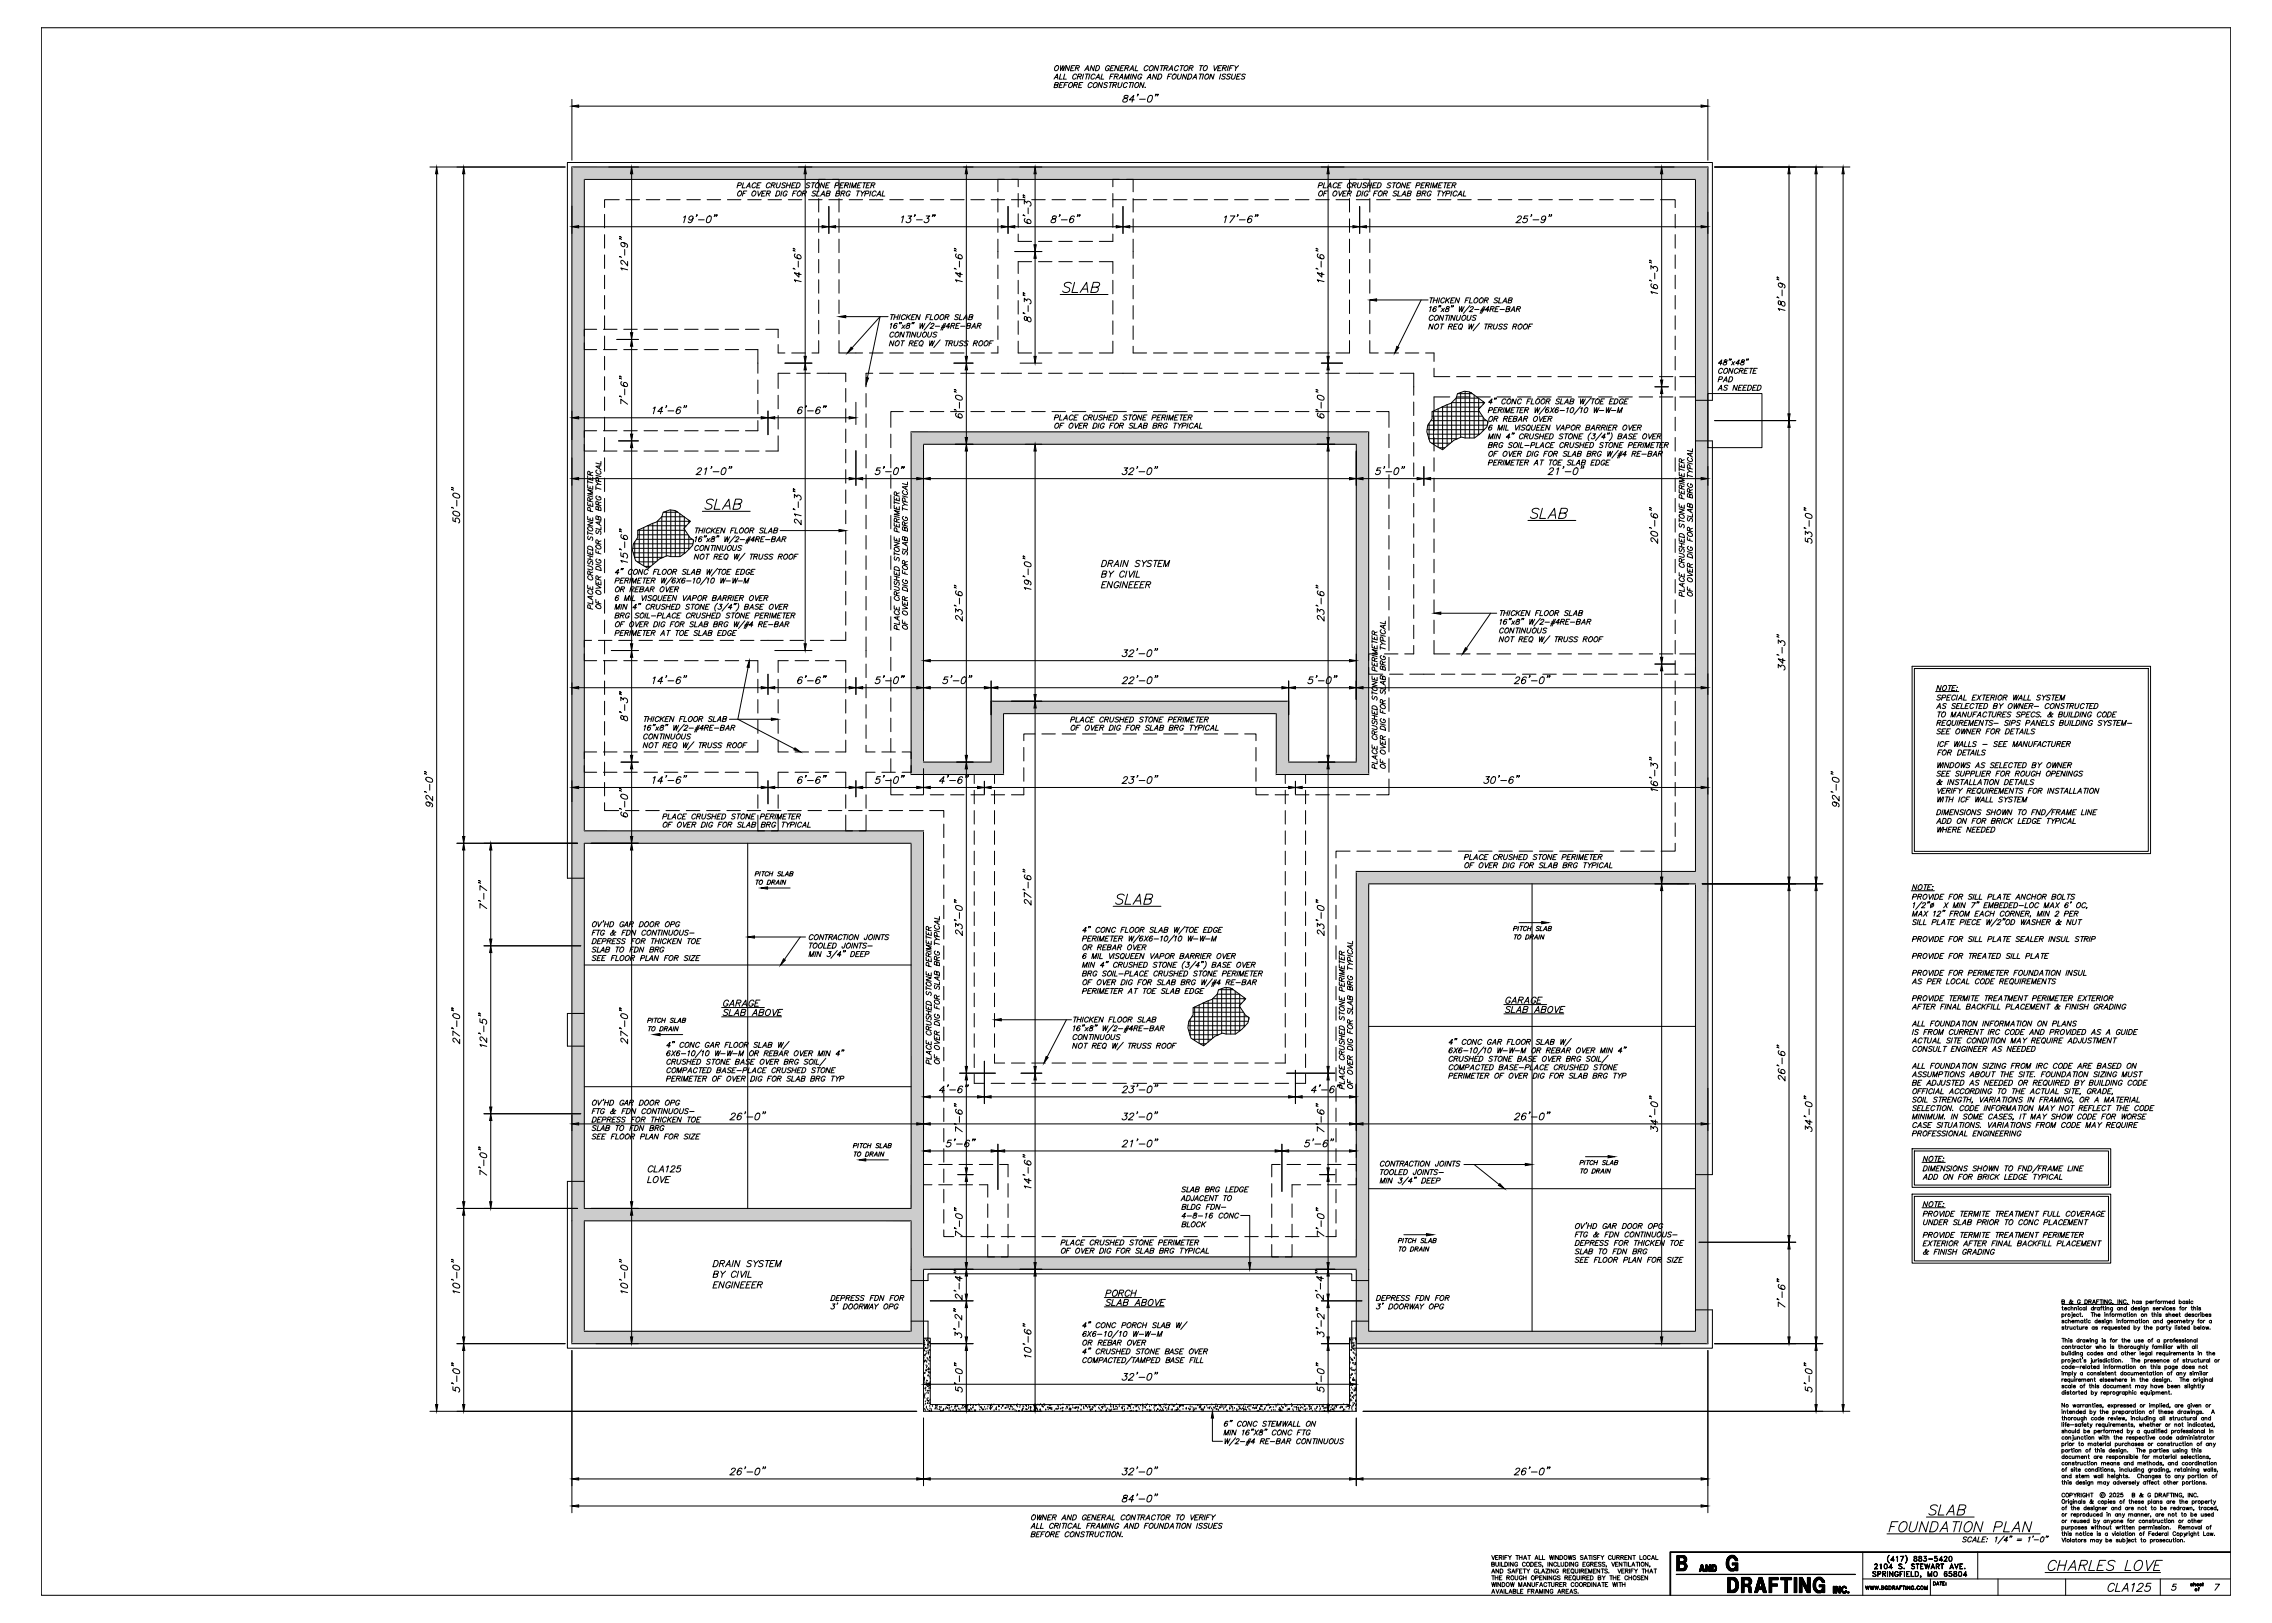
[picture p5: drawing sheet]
<svg xmlns="http://www.w3.org/2000/svg" width="1067mm" height="762mm" viewBox="0 0 1067 762" stroke-linecap="round" stroke-linejoin="round" font-family="sans-serif">
<!-- layer: BORDERLINE -->
<path d="M19 13h1028v736h-1028zM1047 729h-263v20" fill="none" stroke="#000" stroke-width=".47"/>
<!-- layer: A-Wall -->
<g fill="#ccc" stroke="#ccc" stroke-width=".47">
<path d="M643 625l159 6-6-6zM643 625l159 6h-165z"/>
<path d="M798 413l-2 2v210zM798 413v213l-2-1z"/>
<path d="M798 413v213l4-211zM802 415v216l-4-5z"/>
<path d="M798 83l-2 1v325zM798 83v330l-2-4z"/>
<path d="M798 83v330l4-335zM802 78v337l-4-2z"/>
<path d="M269 78l5 6h522zM269 78h533l-6 6z"/>
<path d="M274 573l-1 53 1-1zM273 571l1 2-1 53z"/>
<path d="M273 571l-4 60 4-5zM269 573l4-2-4 60z"/>
<path d="M274 84l-1 310 1-4zM273 83l1 1-1 310z"/>
<path d="M273 83l-4 313 4-2zM269 78l4 5-4 313z"/>
<path d="M274 396l-1 175 1-4zM273 394l1 2-1 175z"/>
<path d="M273 394l-4 179 4-2zM269 396l4-2-4 179z"/>
<path d="M274 625l160 6-6-6zM274 625l160 6h-165z"/>
<path d="M428 596v29l4-31zM432 594v35l-4-4z"/>
<path d="M432 594v35l2-33zM434 596v35l-2-2z"/>
<path d="M429 571l-1 2v23zM429 571v24l-1 1z"/>
<path d="M429 571v24l3-22zM432 573v21l-3 1z"/>
<path d="M432 573v21l2-21zM434 573v17l-2 4z"/>
<path d="M429 394l-1 2v171zM429 394v177l-1-4z"/>
<path d="M429 394v177l5-181zM434 390v183l-5-2z"/>
<path d="M428 203v161l6-155zM434 209v149l-6 6z"/>
<path d="M428 203l209 6 6-6zM428 203l209 6h-203z"/>
<path d="M643 203l-6 155 6 6zM643 203l-6 155v-149z"/>
<path d="M643 415l-5 179 5 2zM638 411l5 4-5 179z"/>
<path d="M638 411l-1 179 1 4zM637 409l1 2-1 179z"/>
<path d="M643 596l-5 33 5-4zM638 594l5 2-5 33z"/>
<path d="M638 594l-1 37 1-2zM638 594l-1 37v-35z"/>
<path d="M434 590l204 4-1-4zM434 590l204 4h-206z"/>
<path d="M432 594l205 2 1-2zM432 594l205 2h-203z"/>
<path d="M465 329l6 6h128zM465 329h140l-6 6z"/>
<path d="M471 335l-6 23 6 6zM465 329l6 6-6 23z"/>
<path d="M605 329l-6 6v29zM605 329v29l-6 6z"/>
<path d="M605 358l-6 6h44zM605 358h32l6 6z"/>
<path d="M434 358l-6 6h43zM434 358h31l6 6z"/>
<path d="M274 567l155 4-1-4zM274 567l155 4h-156z"/>
<path d="M273 571l155 2 1-2zM273 571l155 2h-154z"/>
<path d="M274 390l156 4 4-4zM274 390l156 4h-157z"/>
<path d="M273 394l155 2 2-2zM273 394l155 2h-154z"/>
<path d="M637 409l161 4-2-4zM637 409l161 4h-157z"/>
<path d="M641 413l155 2 2-2zM641 413l155 2h-153z"/>
</g>
<g fill="none" stroke="#000" stroke-width=".47">
<path d="M269 78h533v553h-165v-35h-203v35h-165zM274 84h522v325h-159v181h-203v-200h-160zM384 93v7M388 84h-4v6M391 84h3v6M394 93v7M469 93v7M472 84h-3v6M475 84h3v4M478 91v6M523 91v6M526 84h-3v4"/>
<path d="M529 84h3v6M532 93v7M634 93v7M637 84h-3v6M640 84h3v6M643 93v7M384 103v6M384 112v7M394 103v6M394 112v7M469 103v6M469 112v9"/>
<path d="M478 100v7M478 110v3h6M488 113h6M497 113h6M507 113h6M523 100v7M523 110v3h-7M532 103v6M532 112v9M634 103v6M634 112v7M643 103v6"/>
<path d="M643 112v7M384 122v6M384 131v7M394 122v6M394 131v7M469 124v7M469 134v6M478 132v6M484 123h-6v5M488 123h6M497 123h6M507 123h6"/>
<path d="M516 123h7v5M523 132v6M532 124v7M532 134v6M634 122v6M634 131v7M643 122v6M643 131v7M280 155h-6v3M283 155h7M293 155h6M302 155h7"/>
<path d="M312 155h6M321 155h7M331 155h6M340 155h7M350 155h6M360 155h5v4M384 160v6h-3M384 141v6M384 150v7M394 160v6h11M394 141v6M394 150v7"/>
<path d="M469 143v7M469 153v6M478 141v6M478 151v6M523 141v6M523 151v6M532 143v7M532 153v6M634 160v6h-7M634 141v6M634 150v7M643 160v6h4"/>
<path d="M643 141v6M643 150v7M274 161v3h6M283 164h7M293 164h6M302 164h7M312 164h6M321 164h7M331 164h6M340 164h7M350 164h6v11M356 178v7"/>
<path d="M365 162v4h4M371 175h-6v7M372 166h6M374 175h6M384 175h13v4M408 166h7M410 175h-3v7M413 175h6M418 166h6M423 175h6M427 166h7M432 175h6"/>
<path d="M437 166h6M442 175h6M446 166h7M451 175h6M456 166h6M461 175h6M469 163v3h-4M470 175h10M478 160v6h6M483 175h6M488 166h6M492 175h7"/>
<path d="M497 166h6M502 175h6M507 166h6M511 175h7M521 175h13M523 160v6h-7M532 163v3h6M537 175h6M542 166h6M546 175h7M551 166h6M556 175h6"/>
<path d="M561 166h6M565 175h7M570 166h7M575 175h6M580 166h6M584 175h7M589 166h7M594 175h6M599 166h6M603 175h7M608 166h7M613 175h6"/>
<path d="M618 166h6M623 175h6M632 175h13M648 175h6M650 166h7M657 175h7v11M660 166h6M669 166h4v4M673 173v4h8M684 177h6M693 177h7M703 177h6"/>
<path d="M712 177h7M722 177h6M732 177h6M741 177h6M751 177h6M760 177h6M770 177h6M779 177h7M789 177h7v3M356 197v5h-6M356 188v6M365 186v6"/>
<path d="M365 195v6M397 182v7M397 192v6M407 185v6M407 194v7M664 189v6M664 198v7M673 196v6M681 186h-8v7M684 186h6M693 186h7M703 186h6"/>
<path d="M712 186h7M722 186h6M732 186h6M741 186h6M751 186h6M760 186h6M770 186h6M779 186h7M789 186h7M274 209v3h6M280 202h-6v3M283 202h7"/>
<path d="M283 212h7M293 202h6M293 212h6M302 202h7M302 212h7M312 202h6M312 212h6M321 202h7M321 212h7M331 202h6M331 212h6M340 202h7"/>
<path d="M340 212h7M350 212h6M365 205v7h-5M397 201v7M397 211v6M407 204v6M407 213v7M428 203h215v161h-44v-29h-128v29h-43zM434 209h203v149h-32v-29h-140v29h-31zM664 208v6M664 217v7M673 205v7"/>
<path d="M673 215v6M397 220v7M397 230v6M397 240v6M407 223v6M407 232v7M664 227v6M664 236v7M673 224v7M673 234v6M397 249v6M397 259v6"/>
<path d="M407 242v6M407 251v7M664 246v6M664 255v7M673 244v6M673 253v6M397 268v6M397 278v6M407 261v6M407 270v7M664 265v6M664 274v7"/>
<path d="M673 263v6M673 272v6M397 297v4h-7M397 287v7M407 280v6M407 290v6M407 299v10M664 284v6M664 294v6M673 282v6M673 291v6M274 307v3h6"/>
<path d="M278 301h-4v3M281 301h6M283 310h7M290 301h7M293 310h6M300 301h6M302 310h7M310 301h6M312 310h6M319 301h6M321 310h7M329 301h6"/>
<path d="M331 310h6M338 301h6M340 310h7M348 301h6M350 310h6v6M356 319v6M357 301h11M365 319v6M370 310h-5v6M371 301h6M373 310h7M380 301h7"/>
<path d="M383 310h6M392 310h5v6M397 319v6M407 312v6M643 313v4h6M647 307h-4v3M650 307h6M652 317h7M662 317h12M664 303v4h-4M673 301v6h8M677 317h6"/>
<path d="M684 307h6M686 317h7M693 307h7M696 317h6M703 307h6M705 317h7M712 307h7M715 317h6M722 307h6M724 317h7M732 307h6M734 317h6"/>
<path d="M741 307h6M743 317h7M751 307h6M753 317h6M760 307h6M762 317h7M770 307h6M772 317h6M779 307h7M782 317h6M789 307h7v3M791 317h5"/>
<path d="M356 328v7M356 338v6M365 328v7M365 338v6M397 328v7M397 338v6M407 321v7M407 331v6M274 359v4h6M274 353h6M283 353h7M293 353h6"/>
<path d="M302 353h7M312 353h6M321 353h7M331 353h6M340 353h7M356 347v6h-6M365 347v6h5M373 353h7M383 353h6M397 347v6h-5M407 350v3h4M407 340v7"/>
<path d="M414 353h6M424 353h4v3M428 359v4h-4M283 363h7M293 363h6M302 363h7M312 363h6M321 363h7M331 363h6M340 363h7M350 363h6v7M356 373v7"/>
<path d="M365 373v7M370 363h-5v7M373 363h7M383 363h6M392 363h5v7M397 373v7M407 373v7M411 363h-4v7M414 363h6M457 371v6M461 364h-4v4M464 364h3v4"/>
<path d="M467 371v6M603 371v6M607 364h-4v4M613 364v4M613 371v6M274 396h154v171h-154zM356 383v7M365 383v7h-3M397 383v7M407 383v7h-4M457 381v6M457 390v6"/>
<path d="M457 400v6M467 381v6M467 390v6M467 400v6M603 381v6M603 390v6M603 400v6M613 381v6M613 390v6M613 400v6M457 409v6M457 419v6"/>
<path d="M467 409v6M467 419v6M603 409v6M603 419v6M613 409v6M613 419v6M643 415h153v210h-153zM457 428v7M457 438v6M467 428v7M467 438v6M603 428v7"/>
<path d="M603 438v6M613 428v7M613 438v6M457 447v7M457 457v6M467 447v7M467 457v6M603 447v7M603 457v6M613 447v7M613 457v6M457 466v7"/>
<path d="M457 476v6M467 466v7M467 476v6M603 466v7M603 476v6M613 466v7M613 476v6M457 485v7M457 495v6M467 495v4h5M467 485v7M475 499h6"/>
<path d="M484 499h7M494 499h6M503 499h7M513 499h6M523 499h6M532 499h6M542 499h6M551 499h6M561 499h6M570 499h7M580 499h6M589 499h7"/>
<path d="M603 495v4h-4M603 485v7M613 485v7M613 495v6M457 504v5h5M465 509h7M475 509h6M484 509h7M494 509h6M503 509h7M513 509h6M523 509h6"/>
<path d="M532 509h6M542 509h6M551 509h6M561 509h6M570 509h7M580 509h6M589 509h7M599 509h6M613 504v5h-5M434 553v3h4M434 547h4M441 556h6"/>
<path d="M441 547h6M450 556h7M450 547h7M460 556h4v6M460 547h6M469 547h4v6M473 556v6M597 556v6M601 547h-4v6M604 547h7M611 556h-4v6M614 556h6"/>
<path d="M614 547h6M623 556h7M623 547h7M633 547h4v3M637 553v3h-4M274 573h154v52h-154zM464 565v7M464 575v6M473 565v7M473 575v6M597 565v7M597 575v6"/>
<path d="M607 565v7M607 575v6M464 584v6M473 584v6h-3M597 584v6h3M607 584v6h-4M434 628h3v31h197v-31h3v35h-203zM434 629h.1M434 640h.1M434 638h.1M434 634h.1M434 632h.1"/>
<path d="M434 639h.1M434 630h.1M434 636h.1M434 631h.1M434 637h.1M435 633h.1M435 636h.1M435 639h.1M435 635h.1M435 630h.1M435 640h.1M435 638h.1"/>
<path d="M435 629h.1M436 632h.1M436 638h.1M436 629h.1M436 630h.1M436 634h.1M436 639h.1M436 636h.1M436 635h.1M436 631h.1M436 637v1zM437 639h.1"/>
<path d="M437 632h.1M437 634h.1M634 636h.1M634 633h.1M634 629h.1M634 628h.1M634 640h.1M634 638h.1M634 630h.1M634 634h.1M634 631h.1M635 638h.1"/>
<path d="M635 638v1zM635 633h.1M635 631h.1M635 629h.1M635 639h.1M635 640h.1M635 635h.1M635 632h.1M636 634h.1M636 635h.1M636 632h.1M636 631h.1"/>
<path d="M636 638h.1M636 636h.1M637 629h.1M637 628h.1M637 637h.1M637 636h.1M434 655h.1M434 659h.1M434 641h.1M434 647h.1M434 660h.1M434 648h.1"/>
<path d="M434 656h.1M434 645h.1M434 649h.1M434 652h.1M434 658h.1M435 659h.1M435 653h.1M435 652h.1M435 643h.1M435 641h.1M435 642h.1M435 650h.1"/>
<path d="M435 649h.1M435 648h.1M435 654h.1M435 657h.1M435 658h.1M436 659h-1zM436 653h.1M436 646h.1M436 651h.1M436 657h.1M436 644h.1M436 643h.1"/>
<path d="M436 654h.1M436 658h.1M436 645h.1M436 641h.1M436 652h.1M436 659h.1M436 649h.1M436 647h.1M436 650h.1M437 643h.1M437 659h.1M437 657h.1"/>
<path d="M437 651v1M437 651h.1M437 649h.1M437 647h.1M437 644v1M437 652h.1M439 660h.1M445 660h.1M446 660h.1M452 659v1zM452 659v1M456 659h.1"/>
<path d="M456 660h.1M457 660h.1M458 659v1M458 660h.1M460 660h.1M464 659h1M465 660h.1M466 660h.1M467 660h.1M473 659h.1M474 660v1zM476 660h.1"/>
<path d="M477 660h.1M478 660h.1M482 660h.1M485 660h.1M486 660h.1M487 660h.1M488 660h.1M489 659h.1M490 660h.1M491 660h.1M493 660h.1M493 659h.1"/>
<path d="M498 660h.1M499 660h.1M504 660h.1M507 660h.1M514 659h.1M515 660h.1M516 660h.1M518 660h.1M519 660h.1M521 660h.1M526 660h.1M530 660h.1"/>
<path d="M531 660h.1M534 659h.1M535 659h.1M536 660h.1M537 660h.1M538 660h.1M539 659h.1M541 660h.1M542 660h.1M543 660h.1M544 660h.1M545 659v1v-1"/>
<path d="M547 660h.1M548 660h.1M549 659h.1M550 660h.1M551 660h.1M552 660h.1M552 659h.1M554 660h.1M555 659h.1M561 659h1M562 660h.1M563 660h.1"/>
<path d="M564 660h.1M569 660h.1M571 660h.1M572 660h-1zM574 660h.1M575 659h.1M578 660h.1M581 660h.1M583 660h.1M585 660h.1M592 660h.1M595 660h.1"/>
<path d="M596 659h.1M596 660h.1M599 660h.1M600 660h.1M601 660h.1M603 660h.1M606 659h.1M609 660h.1M611 660h.1M612 660h.1M613 660h-1zM615 660h.1"/>
<path d="M616 659h.1M621 660h.1M624 659h.1M624 659h1M626 660h.1M627 660h.1M628 660h.1M631 660h.1M632 660h.1M633 660h.1M634 660h.1M634 646h.1"/>
<path d="M634 653h.1M634 651h.1M634 643h.1M634 649h.1M634 658h.1M634 656h.1M634 650h.1M634 647h.1M634 655h.1M634 657h.1M634 654h.1M635 652h.1"/>
<path d="M635 654h.1M635 646h.1M635 643h.1M635 658h.1M635 642h.1M635 645h.1M635 651h.1M635 656h.1M635 648h.1M635 653h.1M635 659h.1M635 647h.1"/>
<path d="M635 660h.1M636 657h.1M636 648h.1M636 656h.1M636 650h.1M636 655h.1M636 653h.1M636 641h.1M636 644h.1M636 659h.1M636 652h.1M636 645h.1"/>
<path d="M636 640h.1M636 643h.1M636 657l1 1zM637 652h.1M637 658h.1M637 648h.1M637 655h.1M637 659h.1M637 659v1M434 662h.1M435 661h.1M436 662h.1"/>
<path d="M437 660h.1M437 661h.1M437 662h.1M438 660h.1M439 662h.1M439 661h.1M440 661h.1M440 662h.1M440 660h.1M441 662h.1M441 661h.1M442 663v-1v1"/>
<path d="M442 661h.1M443 662h.1M444 662h.1M444 661h.1M445 661h.1M446 661h.1M446 662h.1M446 663h.1M447 661h.1M447 662h.1M448 662h.1M448 661h.1"/>
<path d="M449 660h.1M449 662h.1M450 660h.1M450 662h.1M451 662h.1M451 663h.1M452 661h.1M452 660h.1M453 661h.1M454 661h.1M454 662h.1M454 660h.1"/>
<path d="M455 662h.1M456 661h.1M456 662h.1M457 661h.1M458 662h.1M460 662h.1M460 661h.1M461 661h.1M461 662h.1M462 661h.1M463 662h.1M464 661h.1"/>
<path d="M465 661h.1M465 662h.1M466 661h.1M467 662h.1M468 661h.1M468 661v1zM469 660h.1M469 662h.1M470 661h.1M471 660h.1M472 661h.1M473 661h.1"/>
<path d="M473 660h.1M474 661h.1M475 660h.1M475 661h.1M475 662h.1M476 662h.1M477 662h.1M477 663h.1M478 661h.1M479 663h.1M479 661h.1M479 660h.1"/>
<path d="M480 662h.1M480 661v1zM480 660h.1M481 661h.1M482 662h.1M482 661h.1M483 660h.1M483 661h.1M484 660v1zM484 662h.1M484 661h.1M484 663h.1"/>
<path d="M486 662h.1M486 661h.1M487 661h.1M487 662h.1M488 662h.1M489 660h.1M490 661h.1M491 662h.1M492 661h.1M492 662h.1M493 661h.1M494 662h.1"/>
<path d="M494 661h.1M495 662h.1M496 662h.1M497 662h.1M497 660h.1M497 661h.1M498 662h.1M499 661h.1M499 662h.1M500 662h.1M501 661h.1M502 660h.1"/>
<path d="M502 662h.1M502 661h.1M502 663h.1M502 661l1 1zM503 661h.1M504 661h.1M505 661h.1M506 661h.1M506 662h.1M508 662h.1M508 660h.1M509 661h.1"/>
<path d="M510 660h.1M511 661h.1M511 660h.1M511 660l1 1M512 661h.1M512 662h.1M513 662h.1M513 661h.1M514 660h.1M514 661h.1M514 663h.1M516 661h.1"/>
<path d="M516 662h.1M517 662h.1M517 661h.1M518 660v1zM518 661h.1M519 661h.1M519 662h.1M520 661h.1M521 662h.1M521 663h.1M521 662v1zM522 660h.1"/>
<path d="M522 661h.1M522 662h.1M523 661h.1M523 660h.1M524 660h.1M524 662h.1M525 662h.1M525 661h.1M527 661h.1M527 662h.1M527 660h.1M527 663h.1"/>
<path d="M528 660h.1M528 662h.1M529 662h.1M530 661h.1M531 663h.1M531 661h.1M532 663h.1M532 661h.1M533 660h.1M533 661h.1M533 663h.1M534 662h.1"/>
<path d="M534 660h.1M534 663h.1M535 661h.1M535 662h.1M537 662h.1M537 661h.1M538 661h.1M539 662h.1M540 661h.1M540 662h.1M542 661h.1M542 662h.1"/>
<path d="M543 663h.1M544 662h.1M544 661h.1M544 663h.1M545 660h.1M545 662h.1M545 661h.1M545 663h.1M546 662h.1M546 661h.1M547 661h.1M548 662h.1"/>
<path d="M549 661h.1M549 662h.1M550 662h.1M552 662h.1M553 661h.1M553 662h.1M554 661h.1M554 662h.1M555 660h.1M555 662h.1M556 660h.1M557 662h.1"/>
<path d="M557 661h.1M558 662h.1M559 662h.1M559 660h.1M560 661h.1M560 662h.1M561 661h.1M561 662h.1M562 661h.1M562 662h.1M563 661h.1M563 660v1z"/>
<path d="M564 661h.1M564 662h.1M565 661v1zM565 662h.1M565 661h.1M566 661h.1M567 660h.1M567 661h.1M568 661h.1M569 661h.1M569 662h.1M570 661h.1"/>
<path d="M571 661h.1M572 662h.1M573 661h.1M573 660h.1M574 661h.1M575 662h.1M575 661h.1M576 660h.1M576 662h.1M576 663h.1M577 661v1zM577 661h.1"/>
<path d="M578 661h.1M579 661h.1M579 662h.1M580 661h.1M581 662h.1M581 662v1zM582 661h.1M582 661v1zM582 660h.1M583 662h.1M584 661h.1M584 660h.1"/>
<path d="M584 662h.1M585 661h.1M585 662h.1M586 661h.1M586 662h.1M587 660h.1M587 662h.1M588 661h.1M589 660h.1M589 661h.1M590 661h.1M590 660h.1"/>
<path d="M590 663h.1M591 663h.1M591 661v1zM592 661h.1M593 662h.1M593 660h.1M594 662h.1M594 661h.1M595 662h.1M596 661h.1M597 661h.1M597 662h.1"/>
<path d="M598 661h.1M598 662h.1M599 662h.1M599 661h.1M600 662h.1M601 661h.1M601 662h.1M601 662v1zM602 660h.1M602 663h.1M602 661h.1M604 660h.1"/>
<path d="M604 662h.1M605 662h.1M605 661h.1M606 662h.1M606 660h.1M607 660h.1M607 662h.1M608 661h.1M609 661h.1M609 662h.1M610 661h.1M610 662h.1"/>
<path d="M610 663v-1v1M611 661h.1M612 661h.1M612 662h.1M613 662h.1M614 662h.1M615 660v1zM615 662h.1M616 661h.1M616 662h.1M616 663h.1M617 662h.1"/>
<path d="M618 662h.1M618 661h.1M618 663h.1M619 661h.1M620 663h.1M620 660h.1M620 662h.1M620 661h.1M622 661h.1M622 662h.1M623 661h.1M624 661h.1"/>
<path d="M624 662h.1M625 663h-1M625 663h.1M625 662h.1M625 661h.1M626 661h.1M626 662h.1M627 662h.1M628 661h.1M629 661h.1M630 661h.1M631 662h.1"/>
<path d="M632 661h.1M633 662h.1M634 661h.1M635 661h.1M635 662h.1M636 662h.1M637 660h.1M637 662h.1"/>
</g>
<!-- layer: TEXT -->
<g fill="none" stroke="#000" stroke-width=".47">
<path d="M495 37l1-2 1 2M495 40h2v-1h-1l-1 2h1v-1M495 36h2M496 31a1 1 0 0 1 1 1 1 1 0 0 1-1 1 1 1 0 0 1-1-1zM498 40h1M498 31v2l1-2v2l1-2M498 35l-1 2h2M499 39h-1l-1 2h2M500 40h1M500 35l-1 2h2M502 39h-2l-1 2M502 39h1a1 1 0 0 1 1 1 1 1 0 0 1-1 1 1 1 0 0 1-1-1z"/>
<path d="M502 31v2l-1-2-1 2M503 32h1M504 40h2v-1h-1l-1 2M505 31h-2v2h1M505 32h1l1-1h-2v2M505 40l1 1M506 35a1.1 1.1 0 0 0-2 1 1 1 0 0 0 1 1M506 32v1M506 36h1l1-1h-2v2M507 40h1M507 36v1M508 39h-1l-1 2h2"/>
<path d="M509 35l-1 2M509 33l2-2v2M510 35h1M510 32h1M510 35v2M512 35l-1 2M513 39a1.1 1.1 0 0 0-2 1 1 1 0 0 0 1 1M514 39a1 1 0 0 1 1 1 1 1 0 0 1-1 1 1 1 0 0 1-1-1zM514 31l-1 2-1-2v2M514 35a1.1 1.1 0 0 0-2 1 1 1 0 0 0 1 1h1M514 37l2-2v2M515 31h1a1.4 1.4 0 0 1 0 2 1.4 1.4 0 0 1-2 0z"/>
<path d="M515 36h1M518 35l-1 2h1M518 39l-1 2-1-2v2M520 39h-1l1 1a.8 .8 0 0 1-1 1 .8 .8 0 0 1-1 0M521 39h2M521 31a1.1 1.1 0 0 0-2 1 1 1 0 0 0 1 1l1-1h-1M521 36h1M522 32h.1M522 39l-1 2M523 40h1v-1h-1l-1 2M523 35h-1l-1 2M523 31h-1l-1 2h2"/>
<path d="M523 36h2v-1h-1l-1 2M523 40l1 1M524 36l1 1M525 39v1v1h1l1-2M525 37l2-2v2M526 31l-1 2-1-2-1 2M526 36h1M526 32h1M528 37l1-2v2l1-2v2M528 31h-2v2h1M528 32h2v-1h-1l-1 2M529 32l1 1"/>
<path d="M529 39a1 1 0 0 0-1 1 1 1 0 0 0 1 1M530 39h2M530 33l2-2v2M531 32h1M531 39l-1 2M531 35v2M532 39v2M533 39h1a1 1 0 0 1 1 1 1 1 0 0 1-1 1 1 1 0 0 1-1-1zM534 31l-1 2h1M534 35l-1 2-1-2v2M536 35a1.1 1.1 0 0 0-2 1 1 1 0 0 0 1 1l1-1h-1M537 39v2l-1-2-1 2"/>
<path d="M539 37l1-2v2M539 36h1M539 31a1.1 1.1 0 0 0-1 0 1.1 1.1 0 0 0-1 1 .8 .8 0 0 0 1 1 .8 .8 0 0 0 1 0M540 31a1 1 0 0 1 1 1 1 1 0 0 1 0 1 1 1 0 0 1-1-1zM543 35v2l-1-2-1 2M544 31l-1 2-1-2v2M544 35h1a1.4 1.4 0 0 1 0 2 1.4 1.4 0 0 1-1 0zM545 31h2M546 31l-1 2M547 32h1v-1h-1l-1 2M547 32l1 1M548 36h1"/>
<path d="M549 33l1-2 1 2M549 32h1M550 35h-1l-1 2M551 35a1 1 0 0 1 1 1 1 1 0 0 1 0 1 1.1 1.1 0 0 1-2-1zM553 35v1v1h1l1-2M553 31a1.1 1.1 0 0 0-1 0 1.1 1.1 0 0 0-1 1 .8 .8 0 0 0 1 1 .8 .8 0 0 0 1 0M554 31h2M555 31l-1 2M556 31h1a1 1 0 0 1 1 1 1 1 0 0 1-1 1 1 1 0 0 1-1-1zM557 35v2l-1-2-1 2M558 35h1a1.4 1.4 0 0 1 0 2 1.4 1.4 0 0 1-1 0zM558 32h2v-1h-1l-1 2"/>
<path d="M559 32l1 1M560 37l2-2v2M561 36h1M563 35h2M563 31h2M564 35l-1 2M564 31l-1 2M565 35v2M566 31a1 1 0 0 1 1 1 1 1 0 0 1-1 1 1 1 0 0 1-1-1zM566 35a1.1 1.1 0 0 1 2 1 1 1 0 0 1-1 1 1 1 0 0 1-1-1zM570 31v2l2-2M570 35l-1 2v-2l-1 2"/>
<path d="M572 32h1M573 35v2M574 31h-2v2h1M574 32h2v-1h-2v2M575 32v1M576 35h-2l1 1a.8 .8 0 0 1 0 1 .8 .8 0 0 1-1 0M577 31l-1 2M577 32h1M578 35h-2l1 1a.8 .8 0 0 1 0 1 .8 .8 0 0 1-1 0M579 35l-1 1 1 1h1v-2M579 31h-1l-1 2M580 31v1l2-1"/>
<path d="M580 32v1M581 36h1M583 35h-2l-1 2h2M585 35h-2l1 1a.8 .8 0 0 1 0 1 .8 .8 0 0 1-1 0M538 41h.1M346 87h2v-1h-1l-1 2M347 90a1 1 0 0 1 1 1 1 1 0 0 1 0 1 1.1 1.1 0 0 1-2-1zM349 91h1M349 86l-1 2h2M350 88l2-2v2M351 90h-2v2M351 87h1"/>
<path d="M354 90a1 1 0 0 1 1 1 1 1 0 0 1-1 1 1 1 0 0 1-1-1zM355 86a1.1 1.1 0 0 0-2 1 1 1 0 0 0 1 1h1M356 87h.1M356 90v2l2-2M357 86h-1l-1 2h2M358 91h1M360 90h-2v2h1M360 91h1l1-1h-2v2M361 91v1M362 86a1.1 1.1 0 0 0-2 1 1 1 0 0 0 1 1M362 87h2v-1h-1l-1 2M363 87l1 1"/>
<path d="M365 90h1a1.4 1.4 0 0 1 0 1 1.4 1.4 0 0 1-2 1zM365 86l-1 2h1h1l1-2M367 90v2M369 86h-2l1 1a.8 .8 0 0 1 0 1 .8 .8 0 0 1-1 0M369 87h2M370 90a1 1 0 0 0-2 0 1.1 1.1 0 0 0 1 2v-1M370 86l-1 2M371 86v2M372 87h1M372 91h1M374 86h-2v2h1M374 90h-1l-1 2"/>
<path d="M374 86h1a1.4 1.4 0 0 1 0 2 1.4 1.4 0 0 1-1 0zM375 90a1 1 0 0 1 1 1 1 1 0 0 1 0 1 1.1 1.1 0 0 1-2-1zM377 91h1l1-1h-2v2M378 91v1M380 86h-1l1 1a.8 .8 0 0 1-1 1 .8 .8 0 0 1-1 0M381 86h2M382 86l-1 2M383 90h-1l1 1a.8 .8 0 0 1-1 1 .8 .8 0 0 1-1 0M383 86h1a1 1 0 0 1 1 1 1 1 0 0 1-1 1 1 1 0 0 1-1-1zM384 90l-1 2h2M385 92l2-2v2M386 91h1"/>
<path d="M387 86v2l-1-2-1 2M388 87h1M388 91h2v-1h-2v2h1v-1M390 86h-2v2h1M392 87h2v-1h-1l-1 2M393 91h1v-1h-1l-1 2h2v-1M395 87h.1M395 91h1l1-1h-2v2M396 91v1M396 86h-1l-1 2h2M397 87h1v-1h-1l-1 2M398 87v1"/>
<path d="M399 90a1 1 0 0 0-1 0 1 1 0 0 0 0 2l1-1h-1M399 86v2M400 88v-2l1 2 1-2-1 2M402 90h2M403 87h1M403 90l-1 2M404 90l1 1 1-1M405 86h-2l-1 2h2M405 91v1M405 86h2M406 86l-1 2M406 91h2v-1h-1l-1 2"/>
<path d="M407 87h1M409 86h-2v2h1M409 90l-1 2M409 87h1l1-1h-2v2M410 87v1M411 90a1 1 0 0 0-1 0 1.1 1.1 0 0 0 1 2v-1M412 92l1-2v2M412 91h1M415 90l-1 2h1M619 87h2v-1h-1l-1 2M620 90a1 1 0 0 1 1 1 1 1 0 0 1-1 1 1 1 0 0 1-1-1zM622 91h1"/>
<path d="M622 86l-1 2h2M623 88l2-2v2M623 90h-1l-1 2M624 87h1M626 90h1a1 1 0 0 1 1 1 1 1 0 0 1-1 1 1 1 0 0 1-1-1zM628 86a1.1 1.1 0 0 0-2 1 1 1 0 0 0 1 1h1M628 87h1M629 90v2l2-2M630 86h-1l-1 2h2M631 91h1M632 90h-1l-1 2h2M633 91h1l1-1h-2l-1 2"/>
<path d="M634 91v1M635 86a1.1 1.1 0 0 0-2 1 1 1 0 0 0 1 1M635 87h1l1-1h-2v2M636 87v1M638 90a1.4 1.4 0 0 1 1 1 1.4 1.4 0 0 1-2 1zM638 86l-1 2h1h1v-2M640 90l-1 2M642 86h-2l1 1a.8 .8 0 0 1 0 1 .8 .8 0 0 1-1 0M642 87h2M642 90a1 1 0 0 0-1 0 1.1 1.1 0 0 0 1 2v-1M643 86l-1 2M644 86l-1 2"/>
<path d="M645 87h1M645 91h1M646 86h-1l-1 2h2M647 90h-2v2M647 86h1a1.4 1.4 0 0 1 0 2 1.4 1.4 0 0 1-1 0zM648 90a1 1 0 0 1 1 1 1 1 0 0 1-1 1 1 1 0 0 1-1-1zM650 91h1v-1h-1l-1 2M651 91v1M653 86h-1l1 1a.8 .8 0 0 1-1 1 .8 .8 0 0 1-1 0M654 86h2M655 86l-1 2M656 90h-2l2 1a.8 .8 0 0 1-1 1 .8 .8 0 0 1-1 0"/>
<path d="M656 86a1.1 1.1 0 0 1 2 1 1 1 0 0 1-1 1 1 1 0 0 1-1-1zM657 90l-1 2h2M658 92l2-2v2M659 91h1M660 86l-1 2v-2l-1 2M661 87h1M661 91h1l1-1h-2v2h1v-1M662 86h-1l-1 2h2M665 87h1l1-1h-2v2M665 91h2v-1h-1l-1 2h2l-1-1M667 87h1M668 91h1l1-1h-2v2"/>
<path d="M669 91v1M669 86h-1l-1 2h2M670 87h1v-1h-1l-1 2M670 87l1 1M672 90a1 1 0 0 0-2 0 1.1 1.1 0 0 0 1 2l1-1h-1M672 86v2M673 88v-2v2l2-2-1 2M675 90h2M676 87h.1M676 90l-1 2M677 90l1 1 1-1M677 86h-1l-1 2h2"/>
<path d="M678 91l-1 1M678 86h2M679 86l-1 2M679 91h1l1-1h-2v2M680 87h1M682 86h-2l-1 2h2M682 90l-1 2M682 87h1l1-1h-2v2M683 87v1M684 90a1 1 0 0 0-2 0 1.1 1.1 0 0 0 1 2l1-1M684 92l2-2v2M685 91h1"/>
<path d="M688 90l-1 2h1M671 140h2M672 140v2M673 140v2M675 140l-1 2M676 140l-1 2M679 140v2M681 140l-2 1M683 140h-1l-1 2h1M685 140v2l-1-2-1 2M690 140h-2v2M690 140v2h1"/>
<path d="M704 140v2h1M397 149h20M418 152h1l-1 2M418 148h2M419 148l-1 2M420 156a1.1 1.1 0 0 0-2 1 1 1 0 0 0 1 1M420 149h2M420 148v2M421 156a1 1 0 0 1 1 1 1 1 0 0 1-1 1 1 1 0 0 1-1-1zM421 152a1.3 1.3 0 0 0-1 1 1.3 1.3 0 0 0 0 1 .7 .7 0 0 0 1 0 .7 .7 0 0 0-1-1M422 148l-1 2M423 151l-1 1"/>
<path d="M423 148l-1 2M423 151v1M424 153l1 1M425 156l-1 2-1-2-1 2M425 153l-2 1M425 148a1.1 1.1 0 0 0-1 0 1.1 1.1 0 0 0-1 1 .8 .8 0 0 0 1 1 .8 .8 0 0 0 1 0M426 156h1M426 148l-1 2M426 152v1h1a.7 .7 0 0 1 0 1 .7 .7 0 0 1-1 0 .7 .7 0 0 1 0-1l1-1zM426 149l1 1M426 156v2M428 156l-1 2"/>
<path d="M428 148l-2 1M428 149h1M429 151l-1 1M429 151v1M430 148h-2v2h1M430 156l-1 2v-2l-1 2M431 156v2h1l1-2M432 152v2l1-2v2l1-2M432 148v2l-1-2-1 2M434 156a1 1 0 0 1 1 1 1 1 0 0 1-1 1 1 1 0 0 1-1-1zM435 149h1M436 156v2h1l1-2"/>
<path d="M437 148h-2v2M437 151l-3 4M437 152h1h1l-2 2h1M437 148v2h1M439 153h2M439 148h1a1 1 0 0 1 1 1 1 1 0 0 1-1 1 1 1 0 0 1-1-1zM440 156h-2l2 1a.8 .8 0 0 1-1 1 .8 .8 0 0 1-1 0M441 160l-3 3M442 148a1 1 0 0 1 1 1 1 1 0 0 1-1 1 1 1 0 0 1-1-1zM442 154h2M442 153h2M443 152l-1 3"/>
<path d="M444 149h1l1-1h-2v2M444 152l-2 3M445 149v1M446 153h-2l2-1-1 2M447 153h1v-1h-1l-1 2M447 153l1 1M449 153h1M450 148h-1l1 1a.8 .8 0 0 1-1 1 .8 .8 0 0 1-1 0M451 152h-2v2h1M451 148l-1 2h2M451 153h2M452 150l2-2v2"/>
<path d="M453 149h1M454 153h1l1-1h-2v2h1v-1M455 149h1l1-1h-2v2h1v-1M456 154l2-2v2M457 153h1M459 153h1l1-1h-2v2M460 153v1M646 141h25M667 141l-11 22M671 144h1l-1 2M673 149a1 1 0 0 0-2 0 1 1 0 0 0 1 1h1M673 152l-1 3-1-3v3"/>
<path d="M673 141h2M674 148a1 1 0 0 1 1 1 1 1 0 0 1 0 1 1 1 0 0 1-2 0zM674 152a1 1 0 0 1 1 1 1 1 0 0 1 0 1 1 1 0 0 1-1 0zM675 144h-1a1.3 1.3 0 0 0-1 1 1.3 1.3 0 0 0 0 1 .7 .7 0 0 0 1 0 .7 .7 0 0 0 0-1l-1 1M676 144h-1M676 152h2M677 144h-1M677 145l1 1M677 152v3M678 148l-1 2-1-2v2M678 145l-1 1M678 140a1.1 1.1 0 0 0-1 0 1.1 1.1 0 0 0-1 1 .8 .8 0 0 0 1 1 .8 .8 0 0 0 1 0"/>
<path d="M679 148h1M679 144v1h1a.7 .7 0 0 1 0 1 .7 .7 0 0 1-1 0 .7 .7 0 0 1 0-1l2-1zM680 141v1M680 148l-1 2M680 153h2v-1h-1l-1 3M681 148l-1 2M681 153l1 2M681 141h1M682 144h-1M682 144h.1M683 153h1M683 148v2l-1-2-1 2"/>
<path d="M684 148v2h1l1-2M684 152h-1l-1 3h2M685 144v2l1-2v2l2-2M685 152h1a1 1 0 0 1 1 1 1 1 0 0 1-1 1 1 1 0 0 1-1 0zM686 154v1M687 148a1 1 0 0 1 1 1 1 1 0 0 1 0 1 1 1 0 0 1-2 0zM688 141h1M689 148v2h1l1-2M690 152v3l1-3v3l1-3M690 143l-3 4M690 145l1-1h1l-2 2h1M692 145h2"/>
<path d="M693 140a1 1 0 0 1 1 1 1 1 0 0 1-1 1 1 1 0 0 1-1-1zM693 148h-1l1 1a.8 .8 0 0 1-1 1 .8 .8 0 0 1-1 0M695 152l-3 3M695 140a1 1 0 0 1 1 1 1 1 0 0 1 0 1 1 1 0 0 1-1-1zM695 146h2M695 145h2M697 144l-2 3M697 141h2v-1h-2v2M697 152h2M697 144l-1 3M698 141v1M698 152l-1 3"/>
<path d="M699 153h1l1-1h-2v3M699 146h-2l2-2-1 2M700 153v2M700 145h1l1-1h-2l-1 2M701 145v1M702 152l-1 2 1 1 1-1v-2M702 145h1M703 140h-1l1 1a.8 .8 0 0 1-1 1 .8 .8 0 0 1-1 0M704 144h-1l-1 2h1M704 145h2M706 142l1-2v2M706 152h-2l1 2a.8 .8 0 0 1 0 1 .8 .8 0 0 1-1-1"/>
<path d="M706 141h1M707 145h2v-1h-1l-1 2h2l-1-1M708 152h-2l1 2a.8 .8 0 0 1 0 1 .8 .8 0 0 1-1-1M708 141h2v-1h-1l-1 2h2l-1-1M709 146l2-2v2M710 146h1M710 153h2v-1h-1l-1 3M711 153l1 2M712 145h2v-1h-2v2M713 145v1M713 152h1a1 1 0 0 1 1 1 1 1 0 0 1-1 1 1 1 0 0 1-1 0zM716 152a1 1 0 0 1 1 1 1 1 0 0 1-1 1 1 1 0 0 1-1 0z"/>
<path d="M718 153h1M720 152h-2v3M400 163l13-14-6 28M420 160l-1 2-1-2v2M421 160a1 1 0 0 1 1 1 1 1 0 0 1 0 1 1.1 1.1 0 0 1-2-1zM423 160h2M424 160l-1 2M427 161h1l1-1h-2v2M428 161v1M429 161h1M431 160h-1l-1 2h2M432 160a1 1 0 0 1 1 1 1 1 0 0 1 0 1 1 1 0 0 1-1-1z"/>
<path d="M432 162l1 1M437 160v2l1-2v2l1-2M444 160h2M445 160l-1 2M446 161h1v-1h-1l-1 2M446 161l1 1M448 160v2h1l1-2M452 160h-1l1 1a.8 .8 0 0 1-1 1 .8 .8 0 0 1-1 0M455 160h-2l1 1a.8 .8 0 0 1 0 1 .8 .8 0 0 1-1 0M457 161h2v-1h-1l-1 2M458 161l1 1M460 160a1 1 0 0 1 1 1 1 1 0 0 1 0 1 1 1 0 0 1-1-1z"/>
<path d="M463 160a1 1 0 0 1 1 1 1 1 0 0 1-1 1 1 1 0 0 1-1-1zM465 161h1M466 160h-1l-1 2M807 178h1l1-1h-2v2M809 171h-2l1-2v2M809 173a1.1 1.1 0 0 0-2 0 1.1 1.1 0 0 0 0 1 .8 .8 0 0 0 1 1 .8 .8 0 0 0 1 0M809 179l2-2v2M810 178h1M810 169v1h1a.7 .7 0 0 1 0 1 .7 .7 0 0 1-1 0 .7 .7 0 0 1 0-1l1-1zM810 173a1 1 0 0 1 1 1 1 1 0 0 1 0 1 1.1 1.1 0 0 1-2-1zM812 169h.1M812 177h1a1.4 1.4 0 0 1 0 2 1.4 1.4 0 0 1-1 0z"/>
<path d="M813 169h-1M813 170l1 1M814 173l-1 2-1-2v2M815 170l-2 1M816 173a1 1 0 0 0-1 1 1 1 0 0 0 0 1h1M817 171h-2l2-2-1 2M817 174h1v-1h-1l-1 2M818 174v1M818 169v1h1a.7 .7 0 0 1 0 1 .7 .7 0 0 1-1 0 .7 .7 0 0 1 0-1l1-1zM819 174h1M820 169h.1M821 173h-2v2h1"/>
<path d="M821 169h.1M822 173h1M822 173v2M823 174h1M825 173h-1l-1 2h1M495 196h2v-1h-1l-1 2M496 199a1 1 0 0 1 1 1 1 1 0 0 1-1 1 1 1 0 0 1-1-1zM498 200h1M498 195l-1 2h2M499 197l2-2v2M500 199h-2l-1 2M500 196h1"/>
<path d="M502 199h1a1 1 0 0 1 1 1 1 1 0 0 1-1 1 1 1 0 0 1-1-1zM504 195a1.1 1.1 0 0 0-2 1 1 1 0 0 0 1 1h1M504 196h1M505 199v2l2-2M506 195h-1l-1 2h2M507 200h1M509 199h-2l-1 2h2M509 200h1l1-1h-2v2M510 200v1M511 195a1.1 1.1 0 0 0-2 1 1 1 0 0 0 1 1M511 196h2v-1h-2v2M512 196v1"/>
<path d="M514 199h1a1.4 1.4 0 0 1 0 1 1.4 1.4 0 0 1-2 1zM514 195l-1 2h1h1v-2M516 199v2M518 195h-2l1 1a.8 .8 0 0 1 0 1 .8 .8 0 0 1-1 0M518 196h2M519 199a1 1 0 0 0-2 0 1.1 1.1 0 0 0 1 2v-1M519 195l-1 2M520 195v2M521 196h1M521 200h1M523 195h-2l-1 2h2M523 199h-1l-1 2"/>
<path d="M523 195h1a1.4 1.4 0 0 1 0 2 1.4 1.4 0 0 1-1 0zM524 199a1 1 0 0 1 1 1 1 1 0 0 1-1 1 1 1 0 0 1-1-1zM526 200h1l1-1h-2l-1 2M527 200v1M529 195h-1l1 1a.8 .8 0 0 1-1 1 .8 .8 0 0 1-1 0M530 195h2M531 195l-1 2M532 199h-1l1 1a.8 .8 0 0 1-1 1 .8 .8 0 0 1-1 0M532 195h1a1 1 0 0 1 1 1 1 1 0 0 1-1 1 1 1 0 0 1-1-1zM533 199l-1 2h2M536 195v2l-1-2-1 2M537 196h1"/>
<path d="M537 200h1l1-1h-2v2h1v-1M539 195h-2l-1 2h2M541 196h1l1-1h-2v2M542 200h1v-1h-1l-1 2h2v-1M544 196h.1M544 200h1l1-1h-2v2M545 200v1M545 195h-1l-1 2h2M546 196h1v-1h-1l-1 2M546 196l1 1M548 199a1 1 0 0 0-2 0 1.1 1.1 0 0 0 1 2l1-1h-1M548 195v2"/>
<path d="M549 197v-2l1 2 1-2-1 2M551 199h2M552 196h1M552 199l-1 2M553 199l1 1 1-1M553 195h-1l-1 2h2M554 200l-1 1M554 195h2M555 195l-1 2M555 200h2v-1h-2v2M556 196h1M558 195h-2v2h1"/>
<path d="M558 199l-1 2M558 196h1l1-1h-2v2M559 196v1M560 199a1 1 0 0 0-1 0 1.1 1.1 0 0 0 1 2M564 199l-1 2h1M670 200h28M671 199v7M672 198h26M672 193l9-4 3-2v-2l4-1h2l7 5-3 3 3 5 2 1-1 2-6 6-6-1-3 2-6 4-6-3-1-5v-3l2-3zM672 195h24M672 193h23M673 193v16"/>
<path d="M675 192v18M677 191h18M677 191v20M679 190v19M684 185h7M686 184v21M688 184v22M690 184v22M692 185v21M696 189v1M696 196v6M697 189h-15v19"/>
<path d="M699 198v1M699 193h1l1-1-2-1v3M700 196a1 1 0 0 1 1 0 1.1 1.1 0 0 1-1 2 1 1 0 0 1-1-1zM701 200a1.3 1.3 0 0 0-2 0 1.3 1.3 0 0 0 1 2 .7 .7 0 0 0 0-1 .7 .7 0 0 0 0-1l-1 1M701 189h-2l2-2-1 3M701 193h1M702 197h1v-1l-1-1-1 3M702 187v1M702 197l1 1M703 187l-1 1M703 191h-1l-1 3h2M704 193l1-1-1-1-1 3"/>
<path d="M704 193l1 1M706 197h2v-1l-2-1v3M706 191v3M707 200l-1 2M707 194v-3l1 3 1-3-1 3M707 197v1M707 188a1 1 0 0 0-2 0 1.1 1.1 0 0 0 1 2l1-1M707 200v2h1M708 188v-1a1 1 0 0 1 1 1 1 1 0 0 1 0 1 1 1 0 0 1-1 0zM709 197h.1M710 193h1M710 195h-1l-1 3h2"/>
<path d="M711 197h1v-1l-1-1-1 3h2v-1M711 191h-1l-1 3h2M712 200v2l1-2M712 187l-1 3-1-3v3M712 191h2M713 198l1-3 1 3M713 191l-1 3M713 197h1M714 200l-1 2M714 193h1M714 188a1 1 0 0 0-1 0 1.1 1.1 0 0 0 1 2v-1M716 197h1v-1l-1-1-1 3"/>
<path d="M716 191h-2v3h1M716 193l1-1h1l-2-1v3M716 200h-1l1 1a.8 .8 0 0 1-1 1 .8 .8 0 0 1-1 0M716 197l1 1M717 193v1M717 200a1 1 0 0 1 1 0 1 1 0 0 1 0 2 1 1 0 0 1-1-1zM717 188h1M719 187h-2v3M719 200v1l1 1 1-2M719 187v3h1M721 196a1 1 0 0 1 1 0 1.1 1.1 0 0 1-1 2 1 1 0 0 1-1-1zM721 191v3l1-3v3l1-3"/>
<path d="M722 188v-1a1 1 0 0 1 1 1 1 1 0 0 1-1 1 1 1 0 0 1-1 0zM723 195v3l2-3M723 200h-1l-1 2h2M724 188v-1a1 1 0 0 1 1 1 1 1 0 0 1 0 1 1 1 0 0 1-1 0zM725 197h1M726 200h-2l-1 2h2M726 191l-3 4M726 188h1h1l-2-1v3M727 195h-2v3h1M727 188v2M727 197h1l1-1-2-1v3M727 192v-1a1.3 1.3 0 0 0-1 1 1.3 1.3 0 0 0 0 2 .7 .7 0 0 0 1-1 .7 .7 0 0 0 0-1l-1 1"/>
<path d="M728 197v1M728 200l-1 2-1-2v2M728 191l1 3M730 191l-2 3M731 200v2l2-2M732 192v-1a1.3 1.3 0 0 0-2 1 1.3 1.3 0 0 0 1 2 .7 .7 0 0 0 1-1 .7 .7 0 0 0-1-1l-1 1M732 188h-1l1 1a.8 .8 0 0 1-1 1 .8 .8 0 0 1-1-1M733 193h2M733 187v3h1M734 190l2-3v3M735 189h1M736 192v-1v3"/>
<path d="M737 188h2l-1-1-1 3 2-1-1-1M738 191a1.1 1.1 0 0 1 1 2 1.1 1.1 0 0 1-2 0zM738 200h1a1 1 0 0 1 1 0 1.1 1.1 0 0 1-1 2 1 1 0 0 1-1-1zM742 191l-3 4M742 187v3l1-3v3l1-3M742 192l1-1-1 3M745 191a1.1 1.1 0 0 1 0 2 1.1 1.1 0 0 1-1 0zM747 187l-3 3M747 187h2M748 187v3M749 191v3l1-3v3l1-3M750 188v-1a1 1 0 0 1 1 1 1 1 0 0 1-1 1 1 1 0 0 1-1 0z"/>
<path d="M751 193h2M752 188h1M753 187h-1l-1 3h2M754 191v3l1-3v3l2-3M755 200l-1 2M756 188h1M757 193h2M757 200h-1l-1 2h1M758 187h-2v3h1M758 187h1a1.4 1.4 0 0 1 0 2 1.4 1.4 0 0 1-1 1zM759 194l1-3v3l2-3-1 3M762 188a1.1 1.1 0 0 0-1-1 1.1 1.1 0 0 0-1 2 .9 .9 0 0 0 1 1 .9 .9 0 0 0 1-1"/>
<path d="M762 200h1a1 1 0 0 1 1 0 1.1 1.1 0 0 1-1 2 1 1 0 0 1-1-1zM763 188h1M765 187h-2v3h1M765 200v2l2-2M769 200h-2l-1 2h2M807 183l1-2 1 2M807 182h1M811 181h-1l1 1a.8 .8 0 0 1-1 1 .8 .8 0 0 1-1 0M816 181l-1 2-1-2v2M816 182h1M818 181h-1l-1 2h2M819 182h.1"/>
<path d="M820 181h-1l-1 2h2M821 181h1a1.4 1.4 0 0 1 0 2 1.4 1.4 0 0 1-2 0zM823 182h1M825 181h-2v2h1M826 181a1.4 1.4 0 0 1 1 2 1.4 1.4 0 0 1-2 0zM281 219v1M282 219h-2l2 2M282 217v1l-2-1M534 201l2-2v2M535 200h1M561 201l1-2v2M561 200h1"/>
<path d="M670 202h27M670 204h25M671 206h13M672 208h9M676 210h2M694 204v-17h-10v19M699 206v-2l1 2 1-2v2M699 217h1l1-1h-2v2M699 209h2v-1h-2v2h1v-1M700 212a1 1 0 0 1 1 1 1 1 0 0 1-1 1 1 1 0 0 1-1-1zM701 209h2v-1h-1l-1 2M701 217h1"/>
<path d="M702 213h1M702 204l-1 2M702 209l1 1M703 202l1-2v2l2-2-1 2M703 216h-1l-1 2h2M703 212h-1l-1 2M704 217h1v-1h-1l-1 2M704 217l1 1M705 204l-1 2-1-2-1 2M706 208a1.1 1.1 0 0 0-2 1 1 1 0 0 0 1 1v-1M706 212h1a1 1 0 0 1 1 1 1 1 0 0 1-1 1 1 1 0 0 1-1-1zM706 216v2"/>
<path d="M707 218v-2l1 2 1-2-1 2M709 212v2l1-2M709 205h-2l2-1-1 2M710 217h1M710 208h-1l1 1a.8 .8 0 0 1-1 1 .8 .8 0 0 1-1 0M710 203v1M711 213h.1M711 203v1M711 208a1 1 0 0 1 1 1 1 1 0 0 1 0 1 1 1 0 0 1-1-1zM711 216h-1l-1 2h2M712 216h2M712 212h-1l-1 2h2"/>
<path d="M713 213h1v-1h-1l-1 2M713 216l-1 2M713 208v2M714 213v1M714 217h1M714 208v2h1M715 204a1 1 0 0 0-1 0 1.1 1.1 0 0 0 1 2v-1M716 216h-2v2h1M716 205h1l1-1h-2v2M716 209h2M716 217h1l1-1h-2v2M717 205v1"/>
<path d="M717 217v1M717 202h1M718 212a1.4 1.4 0 0 1 1 2 1.4 1.4 0 0 1-2 0zM719 204l-1 1 1 1h1v-2M719 209h1l1-1h-2v2M720 212l-1 2M720 218l2-2v2M721 218h1M722 208l-1 2h1M722 201h1M722 212a1 1 0 0 0-1 1 1 1 0 0 0 1 1v-1M723 204h-2l1 1a.8 .8 0 0 1 0 1 .8 .8 0 0 1-1 0"/>
<path d="M723 210l1-2 1 2M723 205h2M723 204v2M723 216h2M723 209h2M724 201h1M724 216l-1 2M725 204l-1 2M725 213h1M726 205h.1M727 212h-2v2M727 204h-1l-1 2h2"/>
<path d="M728 216h1M728 212a1 1 0 0 1 1 1 1 1 0 0 1-1 1 1 1 0 0 1-1-1zM728 208a1.1 1.1 0 0 0-2 1 1 1 0 0 0 1 1M728 204h1a1.4 1.4 0 0 1 0 1 1.4 1.4 0 0 1-2 1zM728 209h1M728 216v2M730 213h1v-1h-1l-1 2M730 216a1 1 0 0 1 1 1 1 1 0 0 1-1 1 1 1 0 0 1-1-1zM730 208h-2v2h1M730 213l1 1M732 217h1M733 202l1-2v2"/>
<path d="M733 201h1M734 216h-2l-1 2h2M734 204h-2l2 1a.8 .8 0 0 1-1 1 .8 .8 0 0 1-1 0M734 208a1 1 0 0 0-1 1 1 1 0 0 0 1 1M735 204h1M735 209h1l1-1h-2l-1 2M735 201h2v-1h-1l-1 2M736 204l-1 2M736 209v1M736 212h-2l1 1a.8 .8 0 0 1 0 1 .8 .8 0 0 1-1 0M737 212l-1 2h1M737 204a1 1 0 0 1 1 1 1 1 0 0 1 0 1 1.1 1.1 0 0 1-2-1z"/>
<path d="M738 208l-1 1 1 1 1-2M738 216h-2l1 1a.8 .8 0 0 1 0 1 .8 .8 0 0 1-1 0M738 214l2-2v2M739 213h1M739 216l-1 2h1M740 218l1-2 1 2M740 201h2v-1h-1l-1 2M740 218h2M741 213h1l1-1h-2v2h1v-1M741 204l-1 2-1-2v2M741 201l1 1M742 208h-2l1 1a.8 .8 0 0 1 0 1 1 1 0 0 1-2 0"/>
<path d="M742 205h.1M742 209h2M742 208v2M743 217h1v-1h-1l-1 2h2v-1M743 204h-1l-1 2h2M744 208l-1 2M744 209h1M745 201h1l1-1h-2l-1 2h2v-1M745 213h2v-1h-1l-1 2h2l-1-1M746 208h-1l-1 2h2M747 202l1-2 1 2M747 208h1a1.4 1.4 0 0 1 0 2 1.4 1.4 0 0 1-2 0z"/>
<path d="M747 203a2.7 2.7 0 0 0-1 4M747 217h1M747 201h2M748 213h1v-1h-1l-1 2M748 204h1v1a.9 .9 0 0 1-1 1 .9 .9 0 0 1-1 0M749 213v1M749 216h-1l-1 2h1M750 201h1v-1h-1l-1 2M750 216h1a1.4 1.4 0 0 1 0 2 1.4 1.4 0 0 1-2 0zM750 201l1 1M752 212a1.1 1.1 0 0 0-1 0 1.1 1.1 0 0 0-1 1 .9 .9 0 0 0 1 1 .9 .9 0 0 0 1-1h-1M752 201h1l1-1h-2v2"/>
<path d="M752 203l-3 4M753 201v1M753 208h-2l1 1a.8 .8 0 0 1 0 1 .8 .8 0 0 1-1 0M754 217a1 1 0 0 0-2 0 1 1 0 0 0 1 1v-1M754 208h1M754 205h-2l2-1-1 2M754 217h1M755 208l-1 2M755 212v2l1-2v2l1-2M755 203v1M755 201h1M756 203l-1 1"/>
<path d="M756 208a1 1 0 0 1 1 1 1 1 0 0 1 0 1 1.1 1.1 0 0 1-2-1zM756 216h-1l-1 2h1M757 203a2.6 2.6 0 0 1-1 4M758 201h1v-1h-1l-1 2M758 201l1 1M760 214h1M760 208l-1 2-1-2v2M760 211l-3 4M760 205h1l1-1h-2v2h1v-1M760 213h2M760 209h1M761 212l-2 3"/>
<path d="M762 212l-2 3M762 206l1-2 1 2M762 208h-1l-1 2h2M762 205h2M764 213h-2l1-1v2M765 209h1v-1h-1l-1 2M766 213h2v-1h-1l-1 2M767 204h-2l1 1a.8 .8 0 0 1 0 1 .8 .8 0 0 1-1 0M767 201h1M767 205h1M767 209h1M767 213l1 1"/>
<path d="M769 204h-2v2h1M769 213h1M769 208h-2v2h1M769 201h1l1-1h-2v2M769 209h2v-1h-1l-1 2M770 201v1M770 209l1 1M771 212h-2v2h1M771 213h2M772 204a1 1 0 0 1 1 1 1 1 0 0 1-1 1 1 1 0 0 1-1-1zM772 208l-1 2M772 210l1-2v2l2-2-1 2"/>
<path d="M774 213h1l1-1h-2v2h1v-1M774 204v2l2-2M775 209h1M776 214l2-2v2M776 205h1M777 213h1M777 208h-1l-1 2h1M778 208h1M778 204h-2v2h1M778 205h2v-1h-1l-1 2M779 208l-1 2M779 213h1l1-1h-2l-1 2"/>
<path d="M779 205l1 1M780 209h.1M780 213v1M781 208h-1l-1 2h2M782 209h1v-1h-1l-1 2M782 209l1 1M788 217v2l3 1v-2M788 219v2M790 217l-1-1v-1l-1 2h3M790 218v1M791 216h-1M792 217l3 1"/>
<path d="M793 215a1 1 0 0 0 0 2 1.1 1.1 0 0 0 2-1l-1-1M794 220l-1-1v-1l-1 2h3M794 213v1M795 213h-3l3 2M795 211v1l-3-1M276 236v1l2 1v-2M276 228v1l2 1v-2M276 223v2h2v-1M276 225v2M276 233h2M276 226l2 1M277 235v-1h-1v1l2 1"/>
<path d="M277 223v-1l-1-1v2h2M277 224v1M277 228v1M277 237v1M277 240v-1l-1-1v2h2M278 231l-2-1 2 1-2 1h2M278 234l-1 1M278 222h-1M280 226l1 1-1 1M280 229l2 1M280 228v2M280 223l2 1"/>
<path d="M280 233a1.1 1.1 0 0 0 0 1 1.1 1.1 0 0 0 1 1 .9 .9 0 0 0 1-1 .9 .9 0 0 0-1-1v1M280 221a1 1 0 0 0 1 1 1 1 0 0 0 1-1M281 238h1v2l-2-1v-1h1v1M281 237v-1l-1-1v2h2M281 227l1 1M281 226v-2h-1v2h2M282 236h-1M315 239v22M317 240v21M420 237v2h2v-1M420 233v2h2v-1M420 235v2"/>
<path d="M420 236h2M421 233v-2h-1v1l2 1M421 234v1M421 238v1M422 231l-1 1M424 236l1 1h-1M424 239h2M424 238v2M424 233h2M424 230a1.1 1.1 0 0 0 1 2 1 1 0 0 0 1-1M425 237h1M425 236v-2h-1v1l2 1"/>
<path d="M425 228v2M426 228l-2 1 2 1M426 226v2l-2-1M788 239l3 1h-3l3 1M788 237v1l3 1v-2M788 230v1l3 1v-2M788 222v1l3 1v-2M788 227h3M788 220l3 1M790 229l-1-1-1 1 3 1M790 223h.1M790 231v1"/>
<path d="M790 237v1M790 234v-1l-1-1-1 2h3M791 225l-3-1 3 2h-3l3 1M791 228l-1 1M792 220l1 1-1 1M792 223l3 1M792 222v2M793 227a1 1 0 0 0 0 2 1.1 1.1 0 0 0 2-1l-1-1v1M793 237h1l1 1h-3l1-2v1v1M793 233l1-1 1 2-3-1 1-1v2M793 231v-1v-1l-1 2h3M793 221l2 1"/>
<path d="M794 239v1M795 239h-3l3 2M795 230h-2M276 258v2l2 1v-2M276 245h2l-2 1 2 1M276 242v2l2 1v-2M276 250l2 1M276 249v2M276 257v-1a1.6 1.6 0 0 1 2 2h-2zM276 248v-1a1.2 1.2 0 0 1 2 1 1.2 1.2 0 0 1 0 1 1.4 1.4 0 0 1-2-1zM276 252v1l1-1a.8 .8 0 0 1 1 1 .8 .8 0 0 1 0 1M277 243v1"/>
<path d="M277 259v1M280 258v1l2 1M280 256a1.2 1.2 0 0 1 2 0 1.2 1.2 0 0 1 0 2 1.4 1.4 0 0 1-2-2zM280 249v1l1-1a.8 .8 0 0 1 1 1 .8 .8 0 0 1 0 1M281 255v-1l-1-1v2l2 1M281 243h1v1h-2v-2l1 1v1M281 259v1M281 245v1M282 247v2l-2-1M282 245h-2l2 2M282 254h-1M297 257h27"/>
<path d="M297 260h25M297 255h28M298 254v8M299 253h26M299 249l9-4 3-2v-2l4-2 2 1 7 5-3 3 3 4 2 2-1 2-6 5h-6l-3 1-6 5-6-4-1-5v-3l2-3zM299 251h24M299 249h23M300 249v15M302 248v18M304 247h18M304 247v20M307 246v19"/>
<path d="M311 241h7M313 240v21M319 241v20M321 243h-10v19M321 243v17M323 244v2M323 252v6M324 245h-15v18M326 254h.1M326 252h1v2M327 248h1M327 248v2"/>
<path d="M328 257a1 1 0 0 0-2 0 1 1 0 0 0 1 1h1M328 249h2M329 248l-1 2M329 256a1 1 0 0 1 1 1 1 1 0 0 1 0 1 1 1 0 0 1-1 0zM330 252a1.3 1.3 0 0 0-2 1 1.3 1.3 0 0 0 1 1 .7 .7 0 0 0 0-1l-1 1M330 248v2M331 252h.1M331 248l-1 2M332 252h-1M332 253l1 1M333 256l-1 2-1-2v2M333 253l-1 1"/>
<path d="M334 248a1.1 1.1 0 0 0-2 1 1 1 0 0 0 1 1M334 256h2M334 248v2M334 252v1h1a.7 .7 0 0 1 0 1 .7 .7 0 0 1-1 0 .7 .7 0 0 1 0-1l2-1zM335 249v1M335 256l-1 2M336 256l-1 2M336 248l-2 1M336 249h1M337 252h-1M338 252h-1M338 248h-1l-1 2h2"/>
<path d="M338 256v2l-1-2-1 2M339 256v2h1l1-2M340 252v2l2-2-1 2 2-2M341 248l-1 2-1-2-1 2M342 256a1 1 0 0 1 1 1 1 1 0 0 1 0 1 1 1 0 0 1-2 0zM343 249h1M344 256v2h1l1-2M345 248h-1l-1 2M345 252l-3 3M346 253v-1h1l-2 2h2M346 248l-1 2h1M348 253h2"/>
<path d="M348 248a1 1 0 0 1 1 1 1 1 0 0 1-1 1 1 1 0 0 1-1-1zM348 256h-1l1 1a.8 .8 0 0 1-1 1 .8 .8 0 0 1-1 0M350 260l-3 3M350 248a1.1 1.1 0 0 1 2 1 1 1 0 0 1-1 1 1 1 0 0 1-1-1zM350 254h2M351 253h1M352 252l-2 3M352 249h2v-1h-1l-1 2M352 252l-1 3M353 249l1 1M354 254h-1l1-2v2M355 253h1l1-1h-2v2"/>
<path d="M356 253v1M357 253h1M359 248h-2l1 1a.8 .8 0 0 1 0 1 .8 .8 0 0 1-1 0M359 252h-1l-1 2h1M359 248v2h1M359 253h2M361 250l1-2v2M361 249h1M362 253h2v-1h-1l-1 2h2l-1-1M363 249h2v-1h-1l-1 2h2l-1-1M365 254l1-2v2M365 254h1"/>
<path d="M366 249h28M367 253h2v-1h-1l-1 2M368 253l1 1M420 254l2 1-2 1 2 1M420 252v2h2v-1M420 245v2l2 1v-2M420 242l2 1M420 260h2M420 259v2M420 257a1.2 1.2 0 0 1 2 0 1.2 1.2 0 0 1 0 2 1.4 1.4 0 0 1-2-2zM421 245v-1l-1-1v2h2M421 246v1"/>
<path d="M421 253v1M421 250v-2h-1v1l2 1M422 240h-2l2 1h-2l2 1M422 244h-1M424 259v1l1-1a.8 .8 0 0 1 1 0 1 1 0 0 1 0 2M424 242a1.1 1.1 0 0 0 0 2 1.1 1.1 0 0 0 1 0 .9 .9 0 0 0 1 0 .9 .9 0 0 0-1-1M425 253l1-1v2l-2-1v-1h1v2M425 248h1v1h-2v-2l1 1v1M425 247v-2h-1v1l2 1M425 255v1M426 257v1h-2M426 255h-2l2 1"/>
<path d="M426 245l-1 1M788 260h2l1 1-1 1-2-1M788 253v1l3 1v-2M788 256l3 1M788 255l3 1M788 244l3 1M788 243v2M789 251a1.5 1.5 0 0 1 1 0 1.5 1.5 0 0 1 1 1h-3zM789 242v-1a1.2 1.2 0 0 1 1 1 1.2 1.2 0 0 1 0 1 1.4 1.4 0 0 1-1-1zM789 257v2l1-1a.8 .8 0 0 1 1 0 .8 .8 0 0 1-1 1M789 246v1l1-1a.8 .8 0 0 1 1 1 .8 .8 0 0 1-1 1M790 253v1"/>
<path d="M790 255v2M792 252v2h3M792 259l3 1M792 250h1a1.2 1.2 0 0 1 1 0 1.2 1.2 0 0 1 0 2 1.4 1.4 0 0 1-2-2zM793 243v2l1-2a.8 .8 0 0 1 1 1 .8 .8 0 0 1-1 1M793 257a1 1 0 0 0 0 1 1.1 1.1 0 0 0 2-1h-1M793 249v-1l-1 1 3 1M793 253v1M795 241v2l-3-1M795 248l-2 1M276 275v1l2 1v-2M276 266h2v1v1l-2-1"/>
<path d="M276 262l2 1M276 261h2M276 263v2l1-1a.8 .8 0 0 1 1 0 .8 .8 0 0 1 0 1M277 277a1 1 0 0 0 0 2 1 1 0 0 0 1-1v-1M277 270a1 1 0 0 0 0 2 1 1 0 0 0 1-1M277 270v-2h-1v2h2M277 261v2M277 276v1M278 280h-2l2 2M278 269h-1M280 274l2 2h-2M280 272v2l2 1v-2"/>
<path d="M280 265l2 1M280 277a1.2 1.2 0 0 1 2 0 1.2 1.2 0 0 1 0 2 1.4 1.4 0 0 1-2-2zM280 266a1.5 1.5 0 0 1 2 0 1.5 1.5 0 0 1 0 2l-2-1zM280 262a1.1 1.1 0 0 0 1 2 1 1 0 0 0 1-1h-1M281 272v-1l-1-1v2h2M281 273v1M282 271h-1M289 273h1l1-1-2-1v3M289 276h1a1 1 0 0 1 1 0 1.1 1.1 0 0 1-1 2 1 1 0 0 1-1-1zM291 280a1.3 1.3 0 0 0-2 0 1.3 1.3 0 0 0 0 2 .8 .8 0 0 0 1-1h-1M291 269h-2l1-2v3M291 273h1"/>
<path d="M292 277h1v-1h-1l-1 2M292 267v1M292 277l1 1M293 267l-1 1M293 271h-1l-1 3h2M294 273l1-1-1-1-1 3M294 273l1 1M296 277h1l1-1h-2v2M296 271v3M296 280v2M297 274v-3v3l2-3-1 3M297 277v1"/>
<path d="M297 268a1 1 0 0 0-2 0 1.1 1.1 0 0 0 1 2l1-1M297 280v2h1M298 268v-1a1 1 0 0 1 1 1 1 1 0 0 1 0 1 1 1 0 0 1-2 0zM298 262h13M298 277h1M299 264h9M300 273h.1M300 276h-1l-1 2h2M301 277h1v-1h-1l-1 2h2v-1M301 271h-1l-1 3h2M301 280l1 2 1-2M302 267l-1 3-1-3v3"/>
<path d="M302 271h2M303 278l1-2v2M303 266h3M303 271l-1 3M303 277h1M304 280l-1 2M304 273h1M304 268a1 1 0 0 0-1 0 1.1 1.1 0 0 0 1 2v-1M305 277h2v-1h-1l-1 2M306 271h-2l-1 3h2M306 273l1-1h1l-2-1v3M306 280h-1l1 1a.8 .8 0 0 1-1 1 .8 .8 0 0 1-1 0"/>
<path d="M306 277l1 1M307 273v1M307 280a1 1 0 0 1 1 1 1 1 0 0 1 0 1 1 1 0 0 1-1-1zM307 268h1M309 267h-2v3M309 280v1v1h1l1-2M309 267v3h1M310 276h1a1 1 0 0 1 1 0 1.1 1.1 0 0 1-1 2 1 1 0 0 1-1-1zM311 271v3l1-3v3l1-3M311 268l1-1a1 1 0 0 1 1 1 1 1 0 0 1-1 1 1 1 0 0 1-1 0zM313 276v2l2-2M313 280h-1l-1 2h2"/>
<path d="M314 268v-1a1 1 0 0 1 1 1 1 1 0 0 1 0 1 1 1 0 0 1-2 0zM315 277h1M316 280h-2l-1 2h2M316 271l-3 4M316 268h1h1l-2-1v3M317 276h-2l-1 2h2M317 268v2M317 277h1l1-1h-2v2M317 272a1.3 1.3 0 0 0-1 0 1.3 1.3 0 0 0 0 2 .8 .8 0 0 0 1-1 .8 .8 0 0 0-1-1v1M318 277v1M318 280l-1 2-1-2v2M318 271l1 3"/>
<path d="M320 271l-2 3M321 280v2l2-2M322 272a1.3 1.3 0 0 0-2 0 1.3 1.3 0 0 0 1 2 .8 .8 0 0 0 1-1 .8 .8 0 0 0-1-1l-1 1M322 268h-1l1 1a.8 .8 0 0 1-1 1 .8 .8 0 0 1-1-1M322 273h2M323 267l-1 3h2M324 270l2-3v3M325 269h1M326 272v-1v3M327 268h2l-1-1-1 3 1-1v-1M328 272v-1a1.1 1.1 0 0 1 1 2 1.1 1.1 0 0 1-2 0zM328 280a1 1 0 0 1 1 1 1 1 0 0 1 0 1 1 1 0 0 1-1-1z"/>
<path d="M328 260v3l-1-3-1 3M329 261l1-1a1 1 0 0 1 1 1 1 1 0 0 1-1 1 1 1 0 0 1-1 0zM332 260h1M332 271l-3 4M332 267v3l1-3v3l1-3M332 272l1-1-1 3M332 260v3M334 272l1-1a1.1 1.1 0 0 1 0 2 1.1 1.1 0 0 1-1 0zM335 261h2v-1h-1l-1 3M336 261l1 2M337 267l-3 3M337 267h2"/>
<path d="M338 261h1M338 267l-1 3M339 271l-1 3 2-3v3l1-3M339 268l1-1a1 1 0 0 1 1 1 1 1 0 0 1-1 1 1 1 0 0 1-1 0zM340 260h-2v3h1M340 261l1-1a1 1 0 0 1 1 1 1 1 0 0 1-1 1 1 1 0 0 1-1 0zM341 262v1M341 273h2M342 268h.1M343 267h-1l-1 3h2M344 271v3l1-3v3l1-3M345 280l-1 2"/>
<path d="M345 260v3l1-3v3l1-3M346 268h1M347 273h2M347 280h-1l-1 2h1M348 267h-2l-1 3h2M348 267h1a1.4 1.4 0 0 1 0 2 1.4 1.4 0 0 1-1 1zM349 274l1-3v3l2-3-1 3M352 268a1 1 0 0 0-2 0 1.1 1.1 0 0 0 1 2l1-1h-1M352 260h2M352 280h1a1 1 0 0 1 1 1 1 1 0 0 1-1 1 1 1 0 0 1-1-1zM353 268h1M353 260l-1 3"/>
<path d="M354 261h1l1-1h-2v3M355 267h-2l-1 3h2M355 280v2l2-2M355 261v2M357 260l-1 2 1 1 1-1v-2M358 280h-1l-1 2h2M361 261h-2l1 1a.8 .8 0 0 1 0 1 .8 .8 0 0 1-1-1M363 261h-2l2 1a.8 .8 0 0 1-1 1 .8 .8 0 0 1-1-1M366 261h1v-1h-1l-1 3M366 261l1 2M368 261l1-1a1 1 0 0 1 1 1 1 1 0 0 1-1 1 1 1 0 0 1-1 0zM371 261v-1a1 1 0 0 1 1 1 1 1 0 0 1 0 1 1 1 0 0 1-2 0z"/>
<path d="M373 261h1M375 260h-2v3M420 275l2 1v1h-2M420 268v2h2v-1M420 272l2 1M420 270l2 1M420 266a1.6 1.6 0 0 1 2 2l-2-1zM420 273v1l1-1a.8 .8 0 0 1 1 1 .8 .8 0 0 1 0 1M420 261v2l1-1a.8 .8 0 0 1 1 0 .8 .8 0 0 1 0 1M421 279v-1h-1v1l2 1M421 269v1M421 271v1"/>
<path d="M422 278l-1 1M424 268v1l2 1M424 275h2M424 276a1.5 1.5 0 0 1 2 0 1.5 1.5 0 0 1 0 2l-2-1zM424 266a1.2 1.2 0 0 1 2 0 1.2 1.2 0 0 1 0 1 1.4 1.4 0 0 1-2-1zM424 272a1.1 1.1 0 0 0 0 1 1.1 1.1 0 0 0 1 1 .9 .9 0 0 0 1-1 .9 .9 0 0 0-1-1v1M425 265v-2h-1v2h2M425 268v1M426 264h-1M788 269v1l3 1v-2M789 271a1 1 0 0 0 0 2 1.1 1.1 0 0 0 2-1l-1-1M789 264a1.1 1.1 0 0 0 0 2 1.1 1.1 0 0 0 1 0 .8 .8 0 0 0 1 0 .8 .8 0 0 0-1-1"/>
<path d="M790 264l-1-1v-1l-1 2h3M790 270v1M790 280v-2h-1l-1 1 3 1M790 274v1M791 276v2l-3-1M791 274h-3l3 2M791 263h-1M792 276v1l3 1M792 268l3 2h-3M792 267v1l3 1v-2M792 278h1a1.2 1.2 0 0 1 1 0 1.2 1.2 0 0 1 0 2 1.4 1.4 0 0 1-2-2zM792 271h1a1.2 1.2 0 0 1 1 1 1.2 1.2 0 0 1 0 1 1.4 1.4 0 0 1-2-2z"/>
<path d="M792 260a1.5 1.5 0 0 1 2 0 1.5 1.5 0 0 1 1 2l-3-1zM793 266v-1v-1l-1 2 3 1M793 267v1M793 276v1M795 265h-2M277 286v-2h-1v1l2 1M278 280v1M278 282v2l-2-1M280 281v2l2 1M280 284a1.2 1.2 0 0 1 2 0 1.2 1.2 0 0 1 0 2 1.4 1.4 0 0 1-2-2zM281 282v1M289 286v-2l1 2 1-2-1 2"/>
<path d="M289 297h1l1-1h-2v2M289 289h1l1-1h-2v2h1v-1M289 292h1a1 1 0 0 1 1 1 1 1 0 0 1-1 1 1 1 0 0 1-1-1zM291 289h2v-1h-1l-1 2M291 297h1M292 293h.1M292 284l-1 2M292 289l1 1M293 282l1-2v2l2-2-1 2M293 296h-1l-1 2h2M293 292h-1l-1 2M294 297h1v-1h-1l-1 2"/>
<path d="M294 297l1 1M295 284l-1 2-1-2-1 2M296 288a1.1 1.1 0 0 0-2 1 1 1 0 0 0 1 1v-1M296 292a1.1 1.1 0 0 1 2 1 1 1 0 0 1-1 1 1 1 0 0 1-1-1zM296 296v2M297 298v-2v2l2-2-1 2M299 292v2l1-2M299 285h-2l2-1-1 2M300 297h.1M300 288h-1l1 1a.8 .8 0 0 1-1 1 .8 .8 0 0 1-1 0M300 283v1M300 293h1"/>
<path d="M301 283l-1 1M301 288a1 1 0 0 1 1 1 1 1 0 0 1 0 1 1.1 1.1 0 0 1-2-1zM301 296h-1l-1 2h2M302 296h2M302 292h-1l-1 2h2M303 293h1v-1h-1l-1 2M303 296l-1 2M303 288v2M303 293l1 1M304 297h1M304 288v2h1M305 284a1 1 0 0 0-1 1 1 1 0 0 0 0 1h1"/>
<path d="M306 296h-2l-1 2h2M306 285h1l1-1h-2l-1 2M306 289h2M306 297h1l1-1h-2v2M307 285v1M307 297v1M307 282h1M307 292h1a1.4 1.4 0 0 1 1 2 1.4 1.4 0 0 1-2 0zM308 284v1l1 1 1-2M309 289h1l1-1h-2v2M310 292l-1 2M310 298l2-2v2"/>
<path d="M311 298h1M312 288l-1 2h1M312 281h.1M312 292a1 1 0 0 0-1 1 1 1 0 0 0 0 1l1-1h-1M312 284h-1l1 1a.8 .8 0 0 1 0 1 1 1 0 0 1-2 0M313 290l1-2 1 2M313 285h2M313 284v2M313 296h2M313 289h2M314 281h1M314 296l-1 2"/>
<path d="M315 284l-1 2M315 293h1M315 285h1M317 292h-2v2M317 284h-1l-1 2h2M317 296h2M317 292h1a1 1 0 0 1 1 1 1 1 0 0 1-1 1 1 1 0 0 1-1-1zM318 288a1.1 1.1 0 0 0-2 0 1.1 1.1 0 0 0 0 1 .8 .8 0 0 0 0 1 .8 .8 0 0 0 1 0M318 284h1a1.4 1.4 0 0 1 0 1 1.4 1.4 0 0 1-2 1zM318 289h1M318 296v2M320 293h1v-1h-1l-1 2"/>
<path d="M320 296a1 1 0 0 1 1 1 1 1 0 0 1-1 1 1 1 0 0 1-1-1zM320 288h-2v2h1M320 293l1 1M322 297h1M322 282l2-2v2M323 281h1M323 296h-1l-1 2h2M324 284h-2l1 1a.8 .8 0 0 1 0 1 .8 .8 0 0 1-1 0M324 288a1.1 1.1 0 0 0-2 1 1 1 0 0 0 1 1h1M325 284h1M325 289h1v-1h-1l-1 2M325 281h2v-1h-1l-1 2"/>
<path d="M325 284v2M326 289v1M326 292h-2l1 1a.8 .8 0 0 1 0 1 .8 .8 0 0 1-1 0M327 292l-1 2h1M327 284a1 1 0 0 1 1 1 1 1 0 0 1 0 1 1.1 1.1 0 0 1-2-1zM327 288v2h1l1-2M328 296h-2l1 1a.8 .8 0 0 1 0 1 .8 .8 0 0 1-1 0M328 294l1-2 1 2M328 293h2M329 296l-1 2h1M330 298l1-2 1 2M330 281h2v-1h-2v2"/>
<path d="M330 298h2M331 293h1v-1h-1l-1 2h2v-1M331 284l-1 2-1-2v2M331 281v1M331 288h-1l1 1a.8 .8 0 0 1-1 1 .8 .8 0 0 1-1 0M331 285h1M332 289h1M332 288v2M333 297h1v-1h-1l-1 2h2v-1M333 284h-1l-1 2h2M334 288l-1 2M334 289h1"/>
<path d="M335 281h1v-1h-1l-1 2h2v-1M335 293h2v-1h-1l-1 2h1v-1M336 288h-1l-1 2h2M337 282l1-2 1 2M337 288h1a1.4 1.4 0 0 1 0 2 1.4 1.4 0 0 1-2 0zM337 283a2.7 2.7 0 0 0-1 4M337 297h1M337 281h1M338 293h1v-1h-1l-1 2M338 284h1v1a.9 .9 0 0 1-1 1 .9 .9 0 0 1-1 0M338 293l1 1M339 296h-1l-1 2h1"/>
<path d="M340 281h1v-1h-1l-1 2M340 296a1.4 1.4 0 0 1 1 2 1.4 1.4 0 0 1-2 0zM340 281l1 1M342 292a1.1 1.1 0 0 0-2 1 1 1 0 0 0 1 1l1-1h-1M342 281h1l1-1h-2v2M342 283l-3 4M343 281v1M343 288h-2l1 1a.8 .8 0 0 1 0 1 .8 .8 0 0 1-1 0M344 297a1 1 0 0 0-2 0 1 1 0 0 0 1 1v-1M344 288h1M344 285h-2l2-1-1 2M344 297h1"/>
<path d="M344 288v2M345 292v2l1-2v2l1-2M345 283v1M345 281h1M346 283l-1 1M346 288a1 1 0 0 1 1 1 1 1 0 0 1-1 1 1 1 0 0 1-1-1zM346 296h-2v2h1M346 283a2.6 2.6 0 0 1 0 4M347 281h2v-1h-1l-1 2M348 281l1 1M350 294h1M350 288l-1 2-1-2v2"/>
<path d="M350 291l-3 4M350 285h1l1-1h-2l-1 2h2v-1M350 293h1M350 289h1M351 292l-2 3M352 292l-2 3M352 286l1-2 1 2M352 288h-1l-1 2h2M352 285h2M354 293h-2l1-1v2M355 289h1v-1h-1l-1 2M356 293h2v-1h-1l-1 2"/>
<path d="M356 284h-1l1 1a.8 .8 0 0 1 0 1 1 1 0 0 1-2 0M357 281h1M357 285h1M357 289h1M357 293l1 1M359 284h-2v2h1M359 293h1M359 288h-2v2h1M359 281h1l1-1h-2v2M359 289h2v-1h-1l-1 2M360 281v1M360 289v1"/>
<path d="M361 292h-2l-1 2h2M361 293h2M362 284a1 1 0 0 1 1 1 1 1 0 0 1-1 1 1 1 0 0 1-1-1zM362 288l-1 2M362 290l1-2v2l2-2-1 2M364 293h1l1-1h-2v2h1v-1M364 284v2l2-2M365 289h1M366 294l1-2 1 2M366 285h1M366 293h2M367 288h-1l-1 2h1"/>
<path d="M368 288h1M368 284h-2v2h1M368 285h2v-1h-2v2M368 288v2M369 293h1v-1h-1l-1 2M369 285v1M369 289h1M370 293v1M371 288h-1l-1 2h2M372 289h1v-1h-1l-1 2M372 289l1 1M420 284v2l2 1v-2"/>
<path d="M420 287a1 1 0 0 0 1 1 1 1 0 0 0 1 0v-1M420 280a1.1 1.1 0 0 0 1 2 1 1 0 0 0 1-1v-1M421 285v1M421 295v-1h-1v1l2 1M421 290v1M422 292v1h-2M422 290h-2l2 1M424 291v2h2M424 284l2 2h-2M424 282v2h2v-1M424 294a1.2 1.2 0 0 1 2 0 1.2 1.2 0 0 1 0 1 1.4 1.4 0 0 1-2-1zM424 287a1.2 1.2 0 0 1 2 0 1.2 1.2 0 0 1 0 2 1.4 1.4 0 0 1-2-2z"/>
<path d="M425 282v-2h-1v1l2 1M425 283v1M425 292v1M426 281h-1M644 298v2h3v-1M645 298v-1l-1-1v2h3M645 299v1M647 297h-2M648 298l2 1M649 296a1 1 0 0 0 0 1 1 1 0 0 0 1-1M650 294v1M650 294h-2l2 1"/>
<path d="M650 292v1l-2-1M677 288h26M700 288l-11 16M704 291h1l-1 2M705 287h1M705 287v2M706 295a1.1 1.1 0 0 0-2 1 1 1 0 0 0 1 1h1M706 299l-1 2v-2l-1 2M706 288h2M707 287l-1 2M707 295a1 1 0 0 1 1 1 1 1 0 0 1 0 1 1 1 0 0 1-1-1zM707 299a1.1 1.1 0 0 1 2 1 1 1 0 0 1-1 1 1 1 0 0 1-1-1z"/>
<path d="M708 291a1.3 1.3 0 0 0-2 1 1.3 1.3 0 0 0 0 1 .7 .7 0 0 0 1 0 .7 .7 0 0 0 0-1h-1M708 287v2M709 290v1M709 287l-1 2M710 299h1M710 290l-1 1M710 292l1 1M710 299v2M711 295l-1 2-1-2v2M711 292l-1 1M712 287a1 1 0 0 0-2 0 1.1 1.1 0 0 0 1 2v-1M712 295h1"/>
<path d="M712 287v2M712 291v1h1a.7 .7 0 0 1 0 1 .7 .7 0 0 1-1 0 .7 .7 0 0 1 0-1l2-1zM713 288v1M713 295l-1 2M714 295l-1 2M714 287l-2 1M714 288h1M715 290l-1 1M715 290v1M716 287h-1l-1 2h2M716 295v2l-1-2-1 2M717 295v2h1l1-2"/>
<path d="M718 299h-2l-1 2h2M718 291v2l1-2v2l2-2M718 299h1a1 1 0 0 1 1 1 1 1 0 0 1-1 1 1 1 0 0 1-1-1zM718 287v2l-1-2-1 2M720 295a1 1 0 0 1 1 1 1 1 0 0 1 0 1 1.1 1.1 0 0 1-2-1zM721 288h1M722 295v2h1l1-2M723 299v2l1-2v2l1-2M723 287h-1l-1 2M723 290l-3 4M724 291h1l-2 2h2M724 287l-1 2h1"/>
<path d="M725 292h3M726 287a1 1 0 0 1 1 1 1 1 0 0 1-1 1 1 1 0 0 1-1-1zM726 295h-1l1 1a.8 .8 0 0 1-1 1 .8 .8 0 0 1-1 0M728 298l-3 4M728 287a1 1 0 0 1 1 1 1 1 0 0 1 0 1 1 1 0 0 1-1-1zM728 293h2M729 292h1M730 291l-2 3M730 288h2v-1h-2v2M730 299h2M730 291l-1 3M731 288v1"/>
<path d="M731 299l-1 2M732 292h-1l1-1-1 2M733 292h1l1-1h-2v2M734 292v1M735 299l-1 2h1h1v-2M735 292h1M737 287h-2l1 1a.8 .8 0 0 1 0 1 1 1 0 0 1-2 0M737 291h-1l-1 2h1M737 287v2h1M737 292h2M739 289l1-2v2M739 299h-2l1 1a.8 .8 0 0 1 0 1 .8 .8 0 0 1-1 0"/>
<path d="M739 288h1M740 292h2v-1h-1l-1 2h2l-1-1M741 299h-2l1 1a.8 .8 0 0 1 0 1 .8 .8 0 0 1-1 0M741 288h2v-1h-1l-1 2h2l-1-1M742 293l2-2v2M743 292h1M745 292h2v-1h-1l-1 2M746 292l1 1M746 299h1a1 1 0 0 1 1 1 1 1 0 0 1-1 1 1 1 0 0 1-1-1zM749 299a1 1 0 0 1 1 1 1 1 0 0 1 0 1 1.1 1.1 0 0 1-2-1zM753 299h-2v2M351 313l-5 25 27 14"/>
<path d="M644 320h3l-3 1 3 1M644 317v2l3 1v-2M644 311v1l3 1v-2M644 303v1l3 1v-2M644 300v2M644 308h3M644 301l3 1M645 310v-1h-1v1l3 1M645 303v1M645 312h.1M645 318v1M645 315v-2h-1v2h3"/>
<path d="M647 306l-3-1 3 1-3 1h3M647 309l-2 1M648 301l1 1-1 1M648 304l2 1M648 303v2M649 308a1 1 0 0 0 0 2 1 1 0 0 0 1-1v-1v1M649 318h1v1h-2v-2l1 1v1M649 313h1v2l-2-1v-1h1v1M649 312v-1l-1-1v2h2M649 302h1M649 301v-2h-1v1l2 1M650 320h-2l2 2"/>
<path d="M650 311h-1M713 300h2v-1h-1l-1 2M714 300l1 1M716 300h1M719 301v1M732 300h1l1-1h-2v2M733 300v1M744 300h1v-1h-1l-1 2M744 300l1 1M751 300h1M898 313h112v88h-112zM899 314h110v86h-110z"/>
<path d="M303 336h1M303 336v3M304 338h2M305 336l-1 3M306 336v3M307 336l-1 3M310 337a1.1 1.1 0 0 0-2 0 1.1 1.1 0 0 0 0 1 .8 .8 0 0 0 0 1 .8 .8 0 0 0 1-1M310 336v3M311 337v2M312 336l-2 2M312 338h1M314 336h-1l-1 3h2"/>
<path d="M317 336l-1 3-1-3-1 3M319 338h1M321 336h-1l-1 3M322 336l-1 3h1M324 337a1 1 0 0 1 1 0 1 1 0 0 1-1 1 1 1 0 0 1-1 0zM326 337a1 1 0 0 1 2 0 1 1 0 0 1-1 1 1 1 0 0 1-1 0zM328 338l2-1-1-1-1 3M329 338l1 1M335 337h-2l1 1a.8 .8 0 0 1 0 1 .8 .8 0 0 1-1-1M335 336v3h1M337 339l1-3v3M337 338h1"/>
<path d="M339 338l2-1-1-1-1 3h2v-1M342 338h20M503 338h1l1-1h-2v2M506 337l-1 2h1M507 339l1-2 1 2M507 338h2M512 337a1 1 0 0 0-2 0 1.1 1.1 0 0 0 1 2v-1M512 338h1M514 337h-2v2h1M518 337a1 1 0 0 0-1 0 1.1 1.1 0 0 0 1 2v-1M519 338h1l1-1h-2l-1 2M520 338v1"/>
<path d="M522 337l-1 1 1 1 1-2M526 337h-2l1 1a.8 .8 0 0 1 0 1 1 1 0 0 1-2 0M526 338h2M526 337v2M528 337l-1 2M528 338h1M530 337h-1l-1 2h2M531 337h1a1.4 1.4 0 0 1 0 1 1.4 1.4 0 0 1-2 1zM537 337h-2l1 1a.8 .8 0 0 1 0 1 .8 .8 0 0 1-1 0M538 337h1M539 337l-1 2M540 337a1 1 0 0 1 1 1 1 1 0 0 1 0 1 1.1 1.1 0 0 1-2-1z"/>
<path d="M544 337l-1 2-1-2v2M544 338h1M546 337h-1l-1 2h2M549 338h1v-1h-1l-1 2M551 338h1M553 337h-2v2h1M553 338h2v-1h-1l-1 2M554 338l1 1M556 337l-1 2M556 339l1-2v2l2-2-1 2M559 338h1M561 337h-1l-1 2h1"/>
<path d="M562 337h1M563 337l-1 2M564 338h.1M565 337h-1l-1 2h2M566 338h1v-1h-1l-1 2M566 338l1 1M644 333v2h3v-1M644 337l3 1M644 336h3M644 325l3 1M644 324v2M644 332a1.5 1.5 0 0 1 2 0 1.5 1.5 0 0 1 1 1h-3z"/>
<path d="M644 323l1-1a1.2 1.2 0 0 1 1 1 1.2 1.2 0 0 1 0 1 1.4 1.4 0 0 1-2-1zM645 338v2l1-1a.8 .8 0 0 1 1 0 .8 .8 0 0 1-1 1M645 327v1l1-1a.8 .8 0 0 1 1 1 .8 .8 0 0 1-1 1M645 334v1M645 336v2M648 333v1l2 1M648 340h2M648 331a1.2 1.2 0 0 1 2 0 1.2 1.2 0 0 1 0 2 1.4 1.4 0 0 1-2-2zM648 324v1l1-1a.8 .8 0 0 1 1 1 .8 .8 0 0 1 0 1M649 337a1 1 0 0 0 0 2 1 1 0 0 0 1-1M649 330v-1l-1-1v2l2 1M649 334v1"/>
<path d="M650 320v1M650 322v2l-2-1M650 329h-1M909 325h11M909 333l2-3v3M910 339h1v-1h-1l-1 3M910 332h1M910 334h2M910 339l1 2M911 334l-1 3M911 327h-1l1 1a.8 .8 0 0 1-1 1 .8 .8 0 0 1-1-1M912 322l-1 2-1-2-1 2"/>
<path d="M912 328l1-1h1l-2-1v3M912 339h1M912 335v-1a1 1 0 0 1 1 1 1 1 0 0 1 0 1 1 1 0 0 1-1 0zM913 322a1 1 0 0 1 1 1 1 1 0 0 1-1 1 1 1 0 0 1-1-1zM914 338h-2v3h1M914 331h-2l1 1a.8 .8 0 0 1 0 1 .8 .8 0 0 1-1-1M914 327h1M915 339v-1a1 1 0 0 1 1 1 1 1 0 0 1-1 1 1 1 0 0 1-1 0zM915 322h2M916 322l-1 2M916 337l1-3v3l1-3v3M916 326h-1l-1 3h1"/>
<path d="M917 323h1M917 338v2v1l1-1 1-2M918 327a1 1 0 0 0-1 0 1.1 1.1 0 0 0 1 2v-1M918 331h-1l1 1a.8 .8 0 0 1-1 1 .8 .8 0 0 1-1-1M918 322h-1l-1 2h2M919 324h.1M919 337l1-3 1 3M919 331h1M919 323h.1M919 326l-1 3M919 336h1M919 329l2-3v3"/>
<path d="M919 338v3M920 328h1M920 339h1l1-1h-2v3M921 330h-2l-1 3h2M921 339v2M921 330v3h1M922 339h1M923 326l-1 3h1M923 331h1M923 334v3l-1-3-1 3M924 338h-1l-1 3h2M924 334v2v1l1-1 1-2"/>
<path d="M925 330h-2v3h1M926 327h1M927 335h.1M927 331a1 1 0 0 0-2 0 1.1 1.1 0 0 0 1 2l1-1M927 339h1M928 330h1M928 326h-1l-1 3h1M928 337l2-3v3M928 334h-1l-1 3M929 330l-1 3M929 326l1 3M929 336h1"/>
<path d="M929 338h-1l-1 3h1M929 331h1M930 326l-2 3M931 326h2M931 330h-1l-1 3h2M931 338v3l-1-3-1 3M932 326l-1 3M932 330h1a1.4 1.4 0 0 1 0 2 1.4 1.4 0 0 1-2 1zM932 338h2M933 327h1M933 335a1 1 0 0 0-2 0 1.1 1.1 0 0 0 1 2l1-1M933 338l-1 3"/>
<path d="M934 334h1M935 326h-2l-1 3h2M935 334l-1 3M935 327h1h1l-2-1v3M936 327v2M936 334l-1 2 1 1 1-1v-2M936 339h-2l1 1a.8 .8 0 0 1 0 1 .8 .8 0 0 1-1-1M936 331h2l-2-1v3l1-1v-1M936 340h2M938 326l-1 3M938 335h1l1-1h-2v3M939 327v-1a1 1 0 0 1 1 1 1 1 0 0 1-1 1 1 1 0 0 1-1 0z"/>
<path d="M939 335v2M939 330v1l2-1M939 331v2M940 335h1M941 327h1l-1-1-1 3M942 327v2M942 334h-1l-1 3h2M943 339h-1l1 1a.8 .8 0 0 1-1 1 .8 .8 0 0 1-1-1M943 331l1-1a1 1 0 0 1 1 1 1 1 0 0 1-1 1 1 1 0 0 1-1 0zM944 338l-1 3M944 335h-1l1 1a.8 .8 0 0 1-1 1 .8 .8 0 0 1-1-1M945 339h1v-1h-1l-1 3"/>
<path d="M946 326l-1 3 2-3v3l1-3M946 330v3l1-3v3l1-3M948 329l1-3v3M948 328h1M949 335h-2l1 1a.8 .8 0 0 1 0 1 .8 .8 0 0 1-1-1M949 339h-2l1 1a.8 .8 0 0 1 0 1 .8 .8 0 0 1-1-1M949 336l2-1v-1h-1l-1 3M950 330l-1 3-1-3v3M951 331h1M951 326l-1 3h1M951 339h2v-1h-1l-1 3M952 335h1"/>
<path d="M952 330h-1l-1 3h2M953 326l-1 3h1M953 331h1h1l-2-1v3M953 334h-1l-1 3h2M954 331v2M954 340h1M955 332h2M956 335a1 1 0 0 0-2 0 1.1 1.1 0 0 0 1 2v-1M958 335h-2l1 1a.8 .8 0 0 1 0 1 .8 .8 0 0 1-1-1M958 338l-1 3v-3l-1 3M958 336v1M958 327h-1l1 1a.8 .8 0 0 1-1 1 .8 .8 0 0 1-1-1"/>
<path d="M959 339h1M959 326l1 1 1-1M960 327l-1 2M961 338h-2l-1 3h2M961 338v3h1M962 331a1 1 0 0 0-2 0 1.1 1.1 0 0 0 1 2l1-1M963 327h-2l1 1a.8 .8 0 0 1 0 1 .8 .8 0 0 1-1-1M963 331v-1a1.1 1.1 0 0 1 2 1 1 1 0 0 1-1 1 1 1 0 0 1-1 0zM964 326h1M964 335a1.5 1.5 0 0 1-2 1l1-1v-1l-1 1 1 2 1-1M964 326v3M965 339h-2l1 1a.8 .8 0 0 1 0 1 .8 .8 0 0 1-1-1"/>
<path d="M965 327h1M967 335h1l1-1h-2l-1 3 2-1v-1M967 330l-1 3v-3l-1 3M967 326h-1l-1 3h1M967 329l1-3v3l2-3-1 3M967 339h2v-1h-1l-1 3 1-1v-1M969 334v2l1 1v-1l1-2M969 331h-1l1 1a.8 .8 0 0 1 0 1 1.1 1.1 0 0 1-2-1M970 338l-1 2 1 1 1-1 1-2M970 330h2M971 330l-1 3M972 334l-1 3"/>
<path d="M972 331h1h1l-2-1v3M972 338v3M973 331v2M973 334l-1 3h2M973 338v3h1M975 330l-1 2 1 1 1-1v-2M975 334h1a1.4 1.4 0 0 1 0 2 1.4 1.4 0 0 1-2 1zM975 338h1a1.4 1.4 0 0 1 0 2 1.4 1.4 0 0 1-1 1zM977 334v3M978 338l-1 3M979 331a1 1 0 0 0-2 0 1.1 1.1 0 0 0 1 2v-1M980 330h1"/>
<path d="M980 334l-1 3-1-3-1 3M980 338l-1 3v-3l-1 3M980 330v3M981 331h1M982 335a1 1 0 0 0-2 0 1.1 1.1 0 0 0 1 2l1-1h-1M983 339a1 1 0 0 0-2 0 1 1 0 0 0 1 1M983 330h-1l-1 3h1M984 330h1a1.4 1.4 0 0 1 0 2 1.4 1.4 0 0 1-2 1zM987 335a1 1 0 0 0-2 0 1.1 1.1 0 0 0 1 2v-1M987 339h-2l2 1a.8 .8 0 0 1-1 1 .8 .8 0 0 1-1-1M988 335v-1a1 1 0 0 1 1 1 1 1 0 0 1-1 1 1 1 0 0 1-1 0zM988 338v1l2-1"/>
<path d="M988 339v2M990 334h1a1.4 1.4 0 0 1 0 2 1.4 1.4 0 0 1-2 1zM992 339h-2l1 1a.8 .8 0 0 1 0 1 .8 .8 0 0 1-1-1M992 335h1M992 338h2M993 338v3M994 334h-2v3h1M994 339h1M996 338h-2v3h1M999 340h2M302 341h1v2M304 345a1 1 0 0 0-2 0 1.1 1.1 0 0 0 1 2l1-1"/>
<path d="M304 349v2l-1-2-1 2M305 345a1 1 0 0 1 1 1 1 1 0 0 1 0 1 1 1 0 0 1-1-1zM305 349h1a1 1 0 0 1 1 1 1 1 0 0 1-1 1 1 1 0 0 1-1-1zM306 341a1.3 1.3 0 0 0-2 0 1.3 1.3 0 0 0 1 2 .7 .7 0 0 0 0-1 .7 .7 0 0 0 0-1l-1 1M307 340v1M308 349h1M308 340l-1 1M308 341l1 2M308 349v2M309 345l-1 2-1-2v2M309 341l-1 2M310 345h2"/>
<path d="M311 341h-1l1 1a.7 .7 0 0 1 0 1 .7 .7 0 0 1-1 0 .7 .7 0 0 1 0-1l2-1zM311 345l-1 2M311 350h2v-1h-1l-1 2M312 345l-1 2M312 350l1 1M313 340v1M314 340l-1 1M314 350h1M315 345l-1 2-1-2-1 2M315 345v1v1h1l1-2M316 349h-2v2h1M316 341v2l2-2-1 2 2-2"/>
<path d="M316 349h1a1 1 0 0 1 1 1 1 1 0 0 1-1 1 1 1 0 0 1-1-1zM317 351h.1M318 345a1 1 0 0 1 1 1 1 1 0 0 1 0 1 1 1 0 0 1-1-1zM320 345v1v1h1l1-2M321 349v2l1-2v2l1-2M321 340l-3 4M322 341h1l-2 2h2M324 342h2M324 345h-1l1 1a.8 .8 0 0 1-1 1 .8 .8 0 0 1-1 0M326 348l-3 4M326 342h2M327 342h1"/>
<path d="M328 341l-2 3M328 349h2M328 341l-1 3M329 349l-1 2M330 350h1l1-1h-2v2M330 342h-1l1-1v2M331 350v1M331 342h1l1-1h-2v2M332 342v1M333 349l-1 1 1 1h1v-2M333 342h1M335 341h-1l-1 2h1"/>
<path d="M335 342h2M337 349h-2l1 1a.8 .8 0 0 1 0 1 .8 .8 0 0 1-1 0M338 342h2v-1h-1l-1 2h2l-1-1M339 349h-2l2 1a.8 .8 0 0 1-1 1 .8 .8 0 0 1-1 0M341 343l1-2v2M341 342h1M342 350h1v-1h-1l-1 2M342 350l1 1M343 342h2v-1h-1l-1 2M344 342l1 1M344 349h1a1 1 0 0 1 1 1 1 1 0 0 1-1 1 1 1 0 0 1-1-1zM347 349a1 1 0 0 1 1 1 1 1 0 0 1 0 1 1.1 1.1 0 0 1-2-1z"/>
<path d="M349 350h1M351 349h-2v2M503 341h1a1 1 0 0 1 1 0 1.1 1.1 0 0 1-1 2 1 1 0 0 1-1-1zM505 342h1M507 340h-1l-1 3M510 341a1 1 0 0 1 1 0 1 1 0 0 1 0 2 1 1 0 0 1-1-1zM512 340l1 3 1-3M514 342h1M516 340h-1l-1 3h2M517 342h1v-1l-1-1-1 3M517 342l1 1M521 340h1a1.4 1.4 0 0 1 0 2 1.4 1.4 0 0 1-1 1z"/>
<path d="M524 340l-1 3M526 341a1 1 0 0 0-1 0 1 1 0 0 0 0 2l1-1h-1M529 342h1M531 340h-2v3M531 341h1a1 1 0 0 1 1 0 1.1 1.1 0 0 1-1 2 1 1 0 0 1-1-1zM533 342h2v-1l-1-1-1 3M534 342l1 1M540 341h-2l1 1a.8 .8 0 0 1 0 1 .8 .8 0 0 1-1 0M541 340l-1 3h1M542 343l1-3 1 3M542 342h2M545 342h1v-1l-1-1-1 3h2v-1"/>
<path d="M549 342h2v-1l-1-1-1 3h1v-1M552 342h1v-1l-1-1-1 3M552 342l1 1M556 341a1 1 0 0 0-2 0 1.1 1.1 0 0 0 1 2l1-1h-1M559 340h1M560 340l-1 3M561 340v2l2-2M561 342v1M563 342h1l1-1-2-1-1 3M566 340l-1 3M568 341a1 1 0 0 0-2 0 1.1 1.1 0 0 0 1 2l1-1M568 343l2-3v3"/>
<path d="M569 342h1M571 340v3h1M644 350v1l3 1v-2M644 341h2l1 1-1 1-2-1M645 352a1 1 0 0 0 0 2 1.1 1.1 0 0 0 2-1l-1-1M645 345a1 1 0 0 0 0 2 1.1 1.1 0 0 0 2-1h-1M645 345v-2h-1v1l3 1M645 351h.1M646 355v1M647 357v2l-3-1M647 355h-3l3 2M647 344h-2"/>
<path d="M648 356v2l2 1M648 349l2 2h-2M648 347v2l2 1v-2M648 359a1.2 1.2 0 0 1 2 0 1.2 1.2 0 0 1 0 2 1.4 1.4 0 0 1-2-2zM648 352a1.2 1.2 0 0 1 2 0 1.2 1.2 0 0 1 0 2 1.4 1.4 0 0 1-2-2zM648 341a1.5 1.5 0 0 1 2 0 1.5 1.5 0 0 1 0 2l-2-1zM649 347v-1l-1-1v2h2M649 348v1M649 357v1M650 346h-1M910 358v2l1-2v2l1-2M910 353h1"/>
<path d="M910 348v3M911 343h-1l1 1a.8 .8 0 0 1-1 1 .8 .8 0 0 1-1-1M912 352h-2v2M912 343h1M912 352h1a1 1 0 0 1 1 1 1 1 0 0 1-1 1 1 1 0 0 1-1 0zM913 358l-1 2M913 349a1.1 1.1 0 0 0-2-1 1.1 1.1 0 0 0 0 2 .8 .8 0 0 0 0 1 .8 .8 0 0 0 1-1M913 349h1M914 342h-2v3h1M914 343h1M915 353h1v-1h-1l-1 2M915 340v1"/>
<path d="M915 348h-1l-1 3M915 358v2l-1-2-1 2M915 353l1 1M916 342h-2v3h1M916 358h1a1.4 1.4 0 0 1 0 2 1.4 1.4 0 0 1-2 0zM918 348v3l1-3v3l1-3M919 358a1 1 0 0 1 1 1 1 1 0 0 1-1 1 1 1 0 0 1-1 0zM919 343v-1a1 1 0 0 1 1 1 1 1 0 0 1-1 1 1 1 0 0 1-1 0zM920 352a1.4 1.4 0 0 1 1 2 1.4 1.4 0 0 1-2 0zM920 351l1-3 1 3M920 350h2M921 358v2l1-2v2l1-2"/>
<path d="M921 342v3l1-3v3l1-3M922 353h1M923 348l-1 3h2M924 352h-2l-1 2h2M924 352h1M924 341l1-3v3l2-3-1 3M925 352l-1 2M925 348l-1 3h2M925 354l2-2v2M925 358h-1l1 1a.8 .8 0 0 1-1 1 .8 .8 0 0 1-1 0M925 342v3l-1-3-1 3M926 354h1"/>
<path d="M926 343h1M928 342h-2v3h1M928 360h1M928 352l-1 2M928 348h-1l1 2a.8 .8 0 0 1-1 1 .8 .8 0 0 1-1-1M928 343h2v-1h-1l-1 3M929 352l-1 2h2M929 343v2M931 350h2M932 358h-2l2 1a.8 .8 0 0 1-1 1 .8 .8 0 0 1-1 0M932 352h-1l1 1a1.1 1.1 0 0 1-1 2 .8 .8 0 0 1-1-1M933 343h1"/>
<path d="M935 342h-2l-1 3M935 343l1-1a1 1 0 0 1 1 1 1 1 0 0 1-1 1 1 1 0 0 1-1 0zM936 358h-1l1 1a.8 .8 0 0 1 0 1 1 1 0 0 1-2 0M937 359h1M937 343h2v-1h-1l-1 3M938 348h-2l2 2a.8 .8 0 0 1-1 1 .8 .8 0 0 1-1-1M938 343l1 2M939 349h1M939 358h-2v2h1M939 358v2h1M940 348h-1l-1 3h2M941 349h1"/>
<path d="M941 359h1M942 342h1a1.4 1.4 0 0 1 0 2 1.4 1.4 0 0 1-1 1zM943 348h-2l-1 3h2M943 358h-2v2h1M944 343h1M945 351l1-3v3l1-3v3M945 359a1 1 0 0 0-2 0 1 1 0 0 0 1 1h1M946 358h1M946 342h-1l-1 3h1M947 358l-1 2M947 342h1M947 351l2-3v3"/>
<path d="M947 342v3M948 359h1M948 350h1M948 345l2-3v3M949 344h1M949 358h-1l-1 2h2M950 358h1a1.4 1.4 0 0 1 0 2 1.4 1.4 0 0 1-2 0zM951 342v3M952 348l-1 3-1-3v3M952 342l-1 3h2M953 348l-1 2 1 1 1-1 1-2M953 341l2-3v3"/>
<path d="M954 359h2v-1h-1l-1 2h2l-1-1M955 349h1M956 343h-2l1 1a.8 .8 0 0 1 0 1 .8 .8 0 0 1-1-1M956 351l2-3v3M957 348h-2v3M957 358l1 1 1-1M957 350h1M958 359l-1 1M961 349a1 1 0 0 0-2 0 1 1 0 0 0 1 1h1M962 348h1M962 358a1 1 0 0 1 1 1 1 1 0 0 1-1 1 1 1 0 0 1-1 0zM962 348v3"/>
<path d="M964 348l-1 2 1 1 1-1v-2M964 358v2l1-2v2l1-2M966 349h1l1-1h-2v3M967 349v2M968 358v2l-1-2-1 2M968 349h1M969 359h1M970 348h-1l-1 3h1M970 349h2v-1h-1l-1 3M971 358h-2v2h1M971 359h1l1-1h-2v2M971 349l1 2"/>
<path d="M972 359v1M996 341l1-3v3l1-3v3M645 361v-2h-1v1l3 1M910 370v2l2-2M910 374v3l1-3v3l1-3M911 362h-1l1 1a.8 .8 0 0 1-1 1 .8 .8 0 0 1-1 0M912 363h1M912 371h1M912 367a1.6 1.6 0 0 1-3 1l2-1v-1l-1 1 1 1h1M913 374l-1 3M914 374h1M914 362h-2v2h1"/>
<path d="M914 370h-2v2h1M914 371h1l1-1h-2v2M914 363h1M914 374v3M915 371v1M915 366l-1 2M915 375h2M916 374l-1 3M916 362h-2v2h1M917 370l-1 2M917 374v3M917 371h1"/>
<path d="M918 366l-1 2-1-2-1 2M919 370h-1l-1 2M920 370v1l2-1M920 366h-2l1 1a.8 .8 0 0 1 0 1 .8 .8 0 0 1-1 0M920 362h-1l1 1a.8 .8 0 0 1-1 1 .8 .8 0 0 1-1 0M920 374v3M920 371v1M921 366h1M921 362l-1 2h1h1l1-2M922 366l-1 2M922 368l2-2v2M923 368h1"/>
<path d="M923 375a1.1 1.1 0 0 0-2-1 1.1 1.1 0 0 0 0 2 .8 .8 0 0 0 0 1 .8 .8 0 0 0 1-1M923 363h1l1-1h-2v2M923 375h1M924 371h1l1-1h-2l-1 2M925 371v1M925 374h-1l-1 3M925 366v2h1M925 363h2v-1h-1l-1 2M926 371h1M927 366v2h1M927 360l2-2v2M928 374v3l1-3v3l1-3"/>
<path d="M928 370h-2v2h1M928 362v2h1M928 368l2-2v2M929 370a1 1 0 0 1 1 1 1 1 0 0 1-1 1 1 1 0 0 1-1 0zM929 368h1M929 372l1 1M930 377l1-3 1 3M930 362l-1 2M930 376h2M931 363h1M931 370v2h1l1-2M932 366h1"/>
<path d="M932 366v2M933 362h-2l-1 2h2M933 363h1l1-1h-2v2M933 374l-1 3h2M934 366l-1 2M934 370l-1 2M934 363v1M934 371h2v-1h-1l-1 2M935 366a1 1 0 0 1 1 1 1 1 0 0 1-1 1 1 1 0 0 1-1-1zM935 374l-1 3h2M935 371l1 1M937 371h1"/>
<path d="M937 363h1M938 370h-1l-1 2h2M938 372l1-2v2l2-2-1 2M939 366l-1 2-1-2-1 2M939 362h-1l-1 2M940 362a1 1 0 0 1 1 1 1 1 0 0 1 0 1 1 1 0 0 1-2 0zM940 375h-1l1 1a.8 .8 0 0 1 0 1 1.1 1.1 0 0 1-2-1M941 374l1 1 1-1M942 371h.1M942 366a1.4 1.4 0 0 1 1 2 1.4 1.4 0 0 1-2 0zM942 375v2M942 363h1l1-1h-2v2"/>
<path d="M943 363v1M943 370h-1l-1 2h2M944 367h1M945 375h-2l2 1a.8 .8 0 0 1-1 1 .8 .8 0 0 1-1-1M946 366h-2l-1 2h2M946 370l-1 2-1-2-1 2M946 374h1M946 366h2M946 370h2M946 363h2v-1h-1l-1 2M947 374l-1 3M947 366l-1 2"/>
<path d="M947 370v2M947 363l1 1M948 375h.1M948 368l1-2v2M948 368h1M949 374h-1l-1 3h2M949 362h1a1 1 0 0 1 1 1 1 1 0 0 1-1 1 1 1 0 0 1-1 0zM949 377l1-3v3l2-3-1 3M950 370h-2l1 1a1 1 0 0 1 0 2 .8 .8 0 0 1-1-1M951 366l-1 2M952 362l-1 2h1h1v-2M952 366l-1 2h1"/>
<path d="M953 371h1M954 370h-1l-1 2M955 366h-1l1 1a.8 .8 0 0 1-1 1 .8 .8 0 0 1-1 0M955 370a1 1 0 0 1 1 1 1 1 0 0 1 0 1 1 1 0 0 1-1 0zM956 363a1 1 0 0 0-2 0 1 1 0 0 0 1 1M956 363h2M957 362l-1 2M957 371h2v-1h-2v2M958 371v1M958 362l-1 2M961 362h1a1 1 0 0 1 1 1 1 1 0 0 1-1 1 1 1 0 0 1-1 0zM962 370l-1 2"/>
<path d="M963 363h2v-1h-1l-1 2M964 380l-3 3M964 370v2l-1-2-1 2M966 363h1M967 370h-2l1 1a1 1 0 0 1 0 2 .8 .8 0 0 1-1-1M968 362h-2l-1 2h2M968 370h1M968 370v2M969 372l2-2v2M970 372h1M970 362l-1 2-1-2v2M971 362l-1 2"/>
<path d="M972 370v2h1M973 362v2l-1-2-1 2M974 370l-1 2h2M975 372l2-2v2M976 363a1 1 0 0 0-2 0 1 1 0 0 0 1 1M976 372h1M978 362h-2l2 1a.8 .8 0 0 1-1 1 .8 .8 0 0 1-1 0M979 370h1M979 370v2M981 370l-1 2M982 370a1 1 0 0 1 1 1 1 1 0 0 1-1 1 1 1 0 0 1-1 0zM986 370l-1 2-1-2-1 2"/>
<path d="M311 383h2v-1h-1l-1 3M312 386a1 1 0 0 1 1 1 1 1 0 0 1 0 1 1.1 1.1 0 0 1-2-1zM314 387h1M314 382l-1 3h2M315 385l2-3v3M316 386h-2v2M316 384h1M319 386a1 1 0 0 1 1 1 1 1 0 0 1-1 1 1 1 0 0 1-1-1zM320 383a1 1 0 0 0-2 0 1 1 0 0 0 1 1h1M321 383h1M321 386v2l2-2M322 382h-1l-1 3h2"/>
<path d="M323 387h1M325 386h-2v2h1M325 387h1l1-1h-2v2M326 387v1M327 383a1 1 0 0 0-2 0 1 1 0 0 0 1 1M327 383h2v-1h-1l-1 3M328 383l1 2M330 386h1a1.4 1.4 0 0 1 0 2 1.4 1.4 0 0 1-2 0zM330 382v2v1l1-1 1-2M332 386v2M334 382h-2l1 2a.8 .8 0 0 1 0 1 .8 .8 0 0 1-1-1M334 383h2"/>
<path d="M335 387a1 1 0 0 0-2 0 1 1 0 0 0 1 1v-1M335 382l-1 3M336 382v3M337 383h1M337 387h1M339 382h-2v3h1M339 386h-1l-1 2M339 382h1a1.4 1.4 0 0 1 0 2 1.4 1.4 0 0 1-1 1zM340 386a1 1 0 0 1 1 1 1 1 0 0 1 0 1 1.1 1.1 0 0 1-2-1zM342 387h1l1-1h-2v2M343 387v1M345 382h-1l1 2a.8 .8 0 0 1-1 1 .8 .8 0 0 1-1-1"/>
<path d="M346 382h2M347 382l-1 3M348 386h-1l1 1a.8 .8 0 0 1-1 1 .8 .8 0 0 1-1 0M348 382h1a1 1 0 0 1 1 1 1 1 0 0 1-1 1 1 1 0 0 1-1 0zM349 386l-1 2h2M350 388l2-2v2M351 388h1M352 382v3l-1-3-1 3M353 383h1M353 387h2v-1h-2v2h1v-1M355 382h-2v3h1M357 383h2v-1h-1l-1 3"/>
<path d="M358 387h1v-1h-1l-1 2h2v-1M360 383h1M360 387h1l1-1h-2v2M361 387v1M361 382h-1l-1 3h2M362 383h1v-1h-1l-1 3M363 383v2M364 387a1 1 0 0 0-1 0 1 1 0 0 0 1 1v-1h-1M364 382v3M365 385v-3l1 3 1-3v3M367 386h2M368 383h1"/>
<path d="M368 386l-1 2M369 386l1 1 1-1M370 382h-2l-1 3h2M370 387v1M370 382h2M371 382l-1 3M371 387h2v-1h-1l-1 2M372 383h1M374 382h-2v3h1M374 386l-1 2M374 383h2v-1h-2v3M375 383v2"/>
<path d="M376 387a1 1 0 0 0-1 0 1 1 0 0 0 1 1M377 388l1-2v2M377 388h1M380 386l-1 2h1M909 387l2-3v3M910 386h1M910 380h1a1.4 1.4 0 0 1 0 2 1.4 1.4 0 0 1-2 1zM910 388v3l1-3v3l1-3M912 380v3M912 389h2M912 384h1a1.4 1.4 0 0 1 1 2 1.4 1.4 0 0 1-2 1zM913 383v-3l1 3 1-3-1 3"/>
<path d="M913 388l-1 3M914 388v3M915 384h1a1.4 1.4 0 0 1 0 2 1.4 1.4 0 0 1-2 1zM915 389h1M916 381h1M917 388h-2v3h1M917 389h1h1l-2-1v3M917 380h-1l-1 3h2M918 389v2M919 389h1M919 385l1-1a1 1 0 0 1 1 1 1 1 0 0 1-1 1 1 1 0 0 1-1 0zM920 380l-1 3-1-3-1 3"/>
<path d="M921 388h-1l-1 3h2M922 381h-1l1 1a.8 .8 0 0 1-1 1 .8 .8 0 0 1-1-1M923 380l-1 3M923 384v3l-1-3-1 3M924 381v-1a1 1 0 0 1 1 1 1 1 0 0 1 0 1 1 1 0 0 1-2 0zM926 388l-1 3-1-3-1 3M926 385h1M926 389h1M928 380l-1 3-1-3v3M928 384h-2v3M928 388h-2v3h1M928 389h1"/>
<path d="M929 385v-1a1 1 0 0 1 1 1 1 1 0 0 1-1 1 1 1 0 0 1-1 0zM930 388h-1l-1 3h1M930 381h-1l1 1a.8 .8 0 0 1-1 1 .8 .8 0 0 1-1-1M931 385h1v-1h-1l-1 3M931 388h1a1.4 1.4 0 0 1 0 2 1.4 1.4 0 0 1-2 1zM932 385v2M933 389h1M935 388h-2v3h1M935 381h-2l1 1a.8 .8 0 0 1 0 1 .8 .8 0 0 1-1-1M935 381h2M935 385h2v-1h-1l-1 3 1-1v-1M935 388h1a1.4 1.4 0 0 1 0 2 1.4 1.4 0 0 1-1 1z"/>
<path d="M935 380v3M937 380l-1 3M938 385h1v-1h-1l-1 3M938 381v-1a1 1 0 0 1 1 1 1 1 0 0 1 0 1 1 1 0 0 1-1 0zM938 385l1 2M940 384v3M940 380v3l2-3v3l1-3M943 385a1 1 0 0 0-2 0 1.1 1.1 0 0 0 1 2v-1M944 384l-1 3M944 385l1 2M945 380l-1 3-1-3v3M945 384l-2 2"/>
<path d="M948 380h1M948 384v3h1M949 380l-1 3M950 385h1M950 381v-1a1 1 0 0 1 1 1 1 1 0 0 1 0 1 1 1 0 0 1-2 0zM952 384h-2l-1 3h2M952 384h1a1.4 1.4 0 0 1 0 2 1.4 1.4 0 0 1-1 1zM954 381h1M956 380h-1l-1 3M956 385a1 1 0 0 0-2 0 1.1 1.1 0 0 0 1 2l1-1h-1M957 385h1M958 380l-1 3v-3l-1 3"/>
<path d="M958 384h-1l-1 3h2M959 380h1a1.4 1.4 0 0 1 0 2 1.4 1.4 0 0 1-2 1zM961 384h2M962 384l-1 3M963 384l1 1 1-1M964 381h1M964 385v2M965 385h2v-1h-1l-1 3M965 380h-1l-1 3M966 381h1v-1h-1l-1 3M966 381l1 2M968 383l1-3 1 3"/>
<path d="M968 384l-1 3M968 382h1M970 383l1-3v3l2-3-1 3M970 385a1 1 0 0 0-1 0 1.1 1.1 0 0 0 1 2v-1M971 387l1-3v3M971 386h1M973 381h1M974 384l-1 3h2M975 380h-1l-1 3h1M978 380l-1 3h2M980 380l-1 3M982 380v3l-1-3-1 3"/>
<path d="M983 381h1M985 380h-2v3h1M355 410h1v-1h-1l-1 2M355 413h1M356 413l-1 2M357 409v2M358 409h1M358 409v2M360 417h11M361 413l1 1a1.4 1.4 0 0 1-2 1zM361 410a.8 .8 0 0 0-1-1 1.1 1.1 0 0 0-1 2 .8 .8 0 0 0 1 0h1M361 410h2"/>
<path d="M362 409l-1 2M362 414h2v-1h-1l-1 2M363 409l-1 2M363 414l1 1M364 415l2-2v2M365 415h1M367 410h-2h1a.7 .7 0 0 1 0 1 .7 .7 0 0 1-1 0M367 413l-1 2M367 409v2h1M369 411l1-2v2M369 413l-1 2v-2l-1 2M369 411h1"/>
<path d="M371 410h1v-1h-1v2h1v-1M688 402h1l1-1h-2v3M688 405h1a1 1 0 0 1 1 1 1 1 0 0 1-1 1 1 1 0 0 1-1 0zM690 406h1M691 401l-1 3h1M692 404l1-3 1 3M692 405h-1l-1 2M692 403h2M695 405a1 1 0 0 1 1 1 1 1 0 0 1 0 1 1 1 0 0 1-2 0zM696 402a1 1 0 0 0-1 0 1 1 0 0 0 1 1M697 402h1M697 405l1 2 1-2"/>
<path d="M699 401h-2v3h1M699 406h1M701 405h-1l-1 2h1M701 406h2v-1h-1l-1 2M702 406l1 1M703 402a1 1 0 0 0-2 0 1 1 0 0 0 1 1h1M704 402h1v-1h-1l-1 3M705 402v2M706 405h1a1.4 1.4 0 0 1 0 2 1.4 1.4 0 0 1-1 0zM706 401v2v1l1-1 1-2M709 405l-1 2M710 402h-1l1 1a.8 .8 0 0 1-1 1 .8 .8 0 0 1-1-1"/>
<path d="M711 402h1M711 406a1 1 0 0 0-2 0 1 1 0 0 0 1 1h1h-1M711 401v3M713 401l-1 3M713 402h1M714 406h1M715 401h-1l-1 3h2M716 405h-2l-1 2M716 401h1a1.4 1.4 0 0 1 0 2 1.4 1.4 0 0 1-2 1zM716 405h1a1 1 0 0 1 1 1 1 1 0 0 1-1 1 1 1 0 0 1-1 0zM718 406h2v-1h-1l-1 2M719 406l1 1"/>
<path d="M722 402h-2l1 1a.8 .8 0 0 1 0 1 .8 .8 0 0 1-1-1M723 401h1M723 401v3M725 405h-2l1 1a.8 .8 0 0 1 0 1 .8 .8 0 0 1-1 0M725 402v-1a1 1 0 0 1 1 1 1 1 0 0 1-1 1 1 1 0 0 1-1 0zM725 405v2h1M727 407l1-2 1 2M727 407h1M729 401l-1 3-1-3v3M729 402h1M730 406h1v-1h-1l-1 2h2v-1M731 401h-1l-1 3h1"/>
<path d="M734 402h1v-1h-1l-1 3M734 406h1l1-1h-2v2h1v-1M736 402h1M736 406h2v-1h-1l-1 2M737 406l1 1M738 401h-2v3h1M738 402h2v-1h-2v3M739 402v2M741 406a1 1 0 0 0-2 0 1 1 0 0 0 1 1M741 401l-1 3M741 404l1-3v3l2-3-1 3M744 405h1"/>
<path d="M744 402h1M745 405l-1 2M746 405v1l2-1M746 401h-1l-1 3h1M746 406v1M747 401h1M747 401v3M748 406h1v-1h-1l-1 2M748 402h1M750 401h-1l-1 3h2M750 405v2M751 402h1v-1h-1l-1 3"/>
<path d="M751 402l1 2M753 406a1 1 0 0 0-2 0 1 1 0 0 0 1 1h1M753 407l2-2v2M754 407h1M756 405v2h1M897 418h11M900 415l-1 3v-3l-1 3M901 416v-1a1.1 1.1 0 0 1 2 1 1 1 0 0 1-1 1 1 1 0 0 1-1 0zM903 415h2M904 415v3M905 416h1M906 420v2l2-2"/>
<path d="M907 415h-1l-1 3h1M907 418h.1M908 416h.1M908 420l-1 2M909 420h1a1.4 1.4 0 0 1 0 2 1.4 1.4 0 0 1-2 0zM913 420h-2v2h1M917 420h-1l-1 2M927 420l-1 2M928 420l-1 2h2M930 420l-1 2h2M936 420v2h1M941 420h1"/>
<path d="M941 420v2M944 420h-1l-1 2h2M951 420l-1 2v-2l-1 2M954 420v2M956 420l-1 2M969 420l-1 2h2M971 420h1M972 420l-1 2M278 438h1M279 433a1 1 0 0 1 1 1 1 1 0 0 1-1 1 1 1 0 0 1-1-1zM280 437h-1l-1 2M280 437h2"/>
<path d="M281 433v2l2-2M281 437l-1 2M283 432v1M284 437a1.1 1.1 0 0 0-2 1 1 1 0 0 0 1 1l1-1h-1M284 434h2M284 433v2M286 433l-1 2M287 433h1a1.4 1.4 0 0 1 0 2 1.4 1.4 0 0 1-2 0zM289 438a1.5 1.5 0 0 1-2 1l1-2v1v1h1M292 438h1M293 435l2-2v2M293 433a1.1 1.1 0 0 0-2 1 1 1 0 0 0 1 1l1-1h-1"/>
<path d="M294 434h1M294 437h-1l-1 2M295 437a1.4 1.4 0 0 1 1 1 1.4 1.4 0 0 1-2 1zM296 434h1v-1h-1l-1 2M296 434l1 1M299 437l-1 2-1-2-1 2M301 433h1a1.4 1.4 0 0 1 0 2 1.4 1.4 0 0 1-2 0zM303 433a1.1 1.1 0 0 1 2 1 1 1 0 0 1-1 1 1 1 0 0 1-1-1zM303 437a1 1 0 0 0-1 1 1 1 0 0 0 1 1M304 437h1a1 1 0 0 1 1 1 1 1 0 0 1-1 1 1 1 0 0 1-1-1zM306 433a1 1 0 0 1 1 1 1 1 0 0 1-1 1 1 1 0 0 1-1-1zM308 434h1l1-1h-2l-1 2"/>
<path d="M308 437v2l-1-2-1 2M309 434v1M309 437h1M310 437l-1 2M311 437l-1 2M313 433a1 1 0 0 1 1 1 1 1 0 0 1 0 1 1.1 1.1 0 0 1-2-1zM314 437l-1 2-1-2-1 2M314 437v1l1 1 1-2M315 434h1l1-1h-2v2M317 437a1 1 0 0 1 1 1 1 1 0 0 1 0 1 1.1 1.1 0 0 1-2-1zM319 433a1.1 1.1 0 0 0-2 1 1 1 0 0 0 1 1l1-1h-1M319 437v1l1 1 1-2"/>
<path d="M323 437h-1l1 1a.8 .8 0 0 1-1 1 .8 .8 0 0 1-1 0M324 438h2M354 440h24M376 440l-8 10M382 439a1.1 1.1 0 0 0-2 0 1.1 1.1 0 0 0 0 1 .8 .8 0 0 0 1 1 .8 .8 0 0 0 1 0M383 439a1 1 0 0 1 1 1 1 1 0 0 1 0 1 1.1 1.1 0 0 1-2-1zM387 439l-1 2-1-2v2M387 439h2M388 439v2M389 440h2v-1h-1l-1 2M390 440l1 1M395 439a1 1 0 0 0-1 1 1 1 0 0 0 1 1"/>
<path d="M396 439h2M397 439l-1 2M398 439v2M399 439a1.1 1.1 0 0 1 2 1 1 1 0 0 1-1 1 1 1 0 0 1-1-1zM403 439v2l-1-2-1 2M407 439v2h-1v-1M408 439h1a1 1 0 0 1 1 1 1 1 0 0 1-1 1 1 1 0 0 1-1-1zM411 439l-1 2M413 439v2l-1-2-1 2M414 439h1M415 439l-1 2M417 439h-1l1 1a.8 .8 0 0 1-1 1 .8 .8 0 0 1-1 0"/>
<path d="M435 437v2h2v-1M435 439v2M435 440h2M436 437v-2h-1v1l2 1M436 438v1M437 435l-1 1M439 440l1 1h-1M439 437h2M439 434a1.1 1.1 0 0 0 1 2 1 1 0 0 0 1-1M440 440v-2h-1v1l2 1M440 432v2M441 432l-2 1 2 1"/>
<path d="M441 430v2l-2-1M510 437h-2l2-2-1 3M511 435v1M512 435v1M513 439h-2v3h1M516 439l-1 3M516 436a1 1 0 0 0-1 0 1.1 1.1 0 0 0 1 2v-1M517 436l1-1a1 1 0 0 1 1 1 1 1 0 0 1-1 1 1 1 0 0 1-1 0zM521 439h-2v3h1M521 435v3l-1-3-1 3M522 439h1M522 439v3"/>
<path d="M524 436a1 1 0 0 0-2 0 1.1 1.1 0 0 0 1 2l1-1M525 439h-1l-1 3h1M527 437h.1M528 435h-1l-1 3M529 435l-1 3h2M530 439v3l1-3v3l2-3M531 436v-1a1 1 0 0 1 1 1 1 1 0 0 1 0 1 1 1 0 0 1-2 0zM533 436l1-1a1 1 0 0 1 1 1 1 1 0 0 1-1 1 1 1 0 0 1-1 0zM535 439l-3 4M536 437l1-1-1-1-1 3M536 437l1 1M537 440a1.3 1.3 0 0 0-2 0 1.3 1.3 0 0 0 1 2 .7 .7 0 0 0 1-1 .7 .7 0 0 0-1-1l-1 1"/>
<path d="M538 439l1 3M539 439l-2 3M541 440a1.3 1.3 0 0 0-1 0 1.3 1.3 0 0 0 0 2 .7 .7 0 0 0 1-1 .7 .7 0 0 0-1-1v1M542 436h-2l1 1a.8 .8 0 0 1 0 1 .8 .8 0 0 1-1-1M543 435l-1 3h1M544 438l1-3 1 3M544 437h2M545 440l1-1-1 3M547 437l1-1-1-1-1 3h2v-1M547 440l1-1a1.1 1.1 0 0 1 0 2 1.1 1.1 0 0 1-1 0zM551 439l-3 4M552 435l-1 3 2-3v3l1-3"/>
<path d="M552 440v-1v3M554 440v-1a1.1 1.1 0 0 1 1 2 1.1 1.1 0 0 1-2 0zM556 435l-3 4M557 435h1M558 435l-1 3M558 439v3l1-3v3l1-3M559 436v-1a1 1 0 0 1 1 1 1 1 0 0 1 0 1 1 1 0 0 1-2 0zM561 437h1M563 435h-2v3h1M564 439v3l1-3v3l1-3M565 437h1M567 435h-1l-1 3h1"/>
<path d="M568 435h1a1.4 1.4 0 0 1 0 2 1.4 1.4 0 0 1-2 1zM572 436a1.1 1.1 0 0 0-2-1 1.1 1.1 0 0 0 0 2 .9 .9 0 0 0 1 1 .9 .9 0 0 0 0-1M572 437h1M574 435h-1l-1 3h1M711 436h1v-1h-1v2M711 439h1M712 439l-1 2M713 435v2M713 433h11M714 435h1M715 435l-1 2M717 439h1a1.4 1.4 0 0 1-2 2z"/>
<path d="M717 435a.8 .8 0 0 0-1 0 .8 .8 0 0 0-1 1 1.1 1.1 0 0 0 2 1v-1M717 436h2M718 435l-1 2M719 440h1v-1h-1l-1 2M719 435l-1 2M719 440l1 1M723 435h-1v1a.7 .7 0 0 1 0 1 .7 .7 0 0 1-1 0M723 439l-1 2M724 435l-1 2h1M725 437l1-2v2M725 439v2l-1-2-1 2M725 436h1"/>
<path d="M727 436h1l1-1h-2v2h1v-1M898 430l1-2v2l1-2v2M898 421h2v-1h-1l-1 2M898 424h1l-1 2M900 432h-2l2 1a.8 .8 0 0 1-1 1 .8 .8 0 0 1-1 0M901 421h1v-1h-1l-1 2M901 430l1-2v2M901 432l-1 2M901 429h1M901 421l1 1M902 432l-1 2h1M902 423l-3 4"/>
<path d="M903 424h1l-2 2h2M903 420h1a1 1 0 0 1 1 1 1 1 0 0 1-1 1 1 1 0 0 1-1-1zM904 432l-1 2h1M904 428l1 2M905 428l-2 2M905 423v1M906 440v2l2-2M906 423v1M907 433h2v-1h-1l-1 2M908 424l-2 2M908 428h1l-1 2M908 440l-1 2"/>
<path d="M909 440h1a1.4 1.4 0 0 1 0 1 1.4 1.4 0 0 1-2 1zM910 428h1l-2 2h2M910 432l-1 2h2M911 421h1M911 434l2-2v2M912 433h1M913 427l-1 1M913 440h-2v2h1M913 427v1M913 424l1 2M915 432h1M915 424l-2 2"/>
<path d="M915 432v2M915 421h1M916 429h1M916 433h1M917 426l1-2v2l1-2v2M917 440h-1l-1 2M918 428h-2l-1 2M918 420a1 1 0 0 1 1 1 1 1 0 0 1-1 1 1 1 0 0 1-1-1zM918 429h1l1-1h-2l-1 2M918 432h-1l-1 2h1M919 429v1M920 421h1l1-1h-2v2"/>
<path d="M920 424v2M921 433h1v-1h-1l-1 2M921 428a1 1 0 0 1 1 1 1 1 0 0 1-1 1 1 1 0 0 1-1-1zM921 421v1M922 430l1-2v2l2-2-1 2M923 424l-1 2-1-2v2M923 432v2M924 433h1M926 432h-2v2h1M926 424h2l-2 2M926 420h-1l1 1a.8 .8 0 0 1-1 1 .8 .8 0 0 1-1 0M927 440l-1 2"/>
<path d="M928 429h.1M928 432a1.1 1.1 0 0 0-2 1 1 1 0 0 0 1 1h1M928 440l-1 2h2M928 433h1M929 423l-1 1M929 423v1M929 428h-1l-1 2h2M929 430l2-2v2M930 440l-1 2h2M930 429h1M930 432h-1l-1 2h2M932 425h1"/>
<path d="M933 432v2l1-2v2l1-2M934 424h-2l-1 2h2M934 421h1v-1h-1l-1 2M934 426v-2v2l2-2-1 2M934 428a1.1 1.1 0 0 0-1 0 1.1 1.1 0 0 0-1 1 .8 .8 0 0 0 1 1 .8 .8 0 0 0 1 0M935 429h1M935 428l-1 2M936 440v2h1M936 428v2M937 425h1v-1h-1l-1 2h2v-1M938 422l1-2v2M938 431l-3 4"/>
<path d="M938 421h1M938 432h1h1l-2 2h1M939 425h1M941 440h1M941 431l-1 1M941 424h-2v2h1M941 428a1.1 1.1 0 0 0-2 1 1 1 0 0 0 1 1h1M941 431v1M941 424h1a1.4 1.4 0 0 1 1 2 1.4 1.4 0 0 1-2 0zM941 440v2M942 428a1 1 0 0 1 1 1 1 1 0 0 1 0 1 1 1 0 0 1-1-1zM942 432h1a1 1 0 0 1 1 1 1 1 0 0 1-1 1 1 1 0 0 1-1-1z"/>
<path d="M942 421h1M944 425h.1M944 429h2v-1h-2v2M944 440h-1l-1 2h2M945 432a1.4 1.4 0 0 1 1 2 1.4 1.4 0 0 1-2 0zM945 429v1M945 424h-1l-1 2h2M946 424h1a1.4 1.4 0 0 1 0 2 1.4 1.4 0 0 1-2 0zM946 422l2-2v2M947 421h1M948 425h2M948 428v2l-1-2-1 2"/>
<path d="M949 429h1M949 432v2l1-2v2l1-2M951 440h-2v2h1M951 428h-2v2h1M951 429h2v-1h-2v2M951 434l2-2v2M951 424v2h1M952 433h1M952 429v1M953 424h1a1 1 0 0 1 1 1 1 1 0 0 1-1 1 1 1 0 0 1-1-1zM953 430v1M954 420a1.1 1.1 0 0 0-2 0 1.1 1.1 0 0 0 0 1 .8 .8 0 0 0 0 1 .8 .8 0 0 0 1 0"/>
<path d="M954 440l-1 2h2M954 421h2M956 432h-2l1 1a.8 .8 0 0 1 0 1 .8 .8 0 0 1-1 0M956 433h2M957 430v-2v2l2-2-1 2M957 432l-1 2M957 420a1 1 0 0 1 1 1 1 1 0 0 1 0 1 1 1 0 0 1-1-1zM957 424a1.1 1.1 0 0 0-1 0 1.1 1.1 0 0 0-1 1 .8 .8 0 0 0 1 1 .8 .8 0 0 0 1 0M957 440h-1l-1 2h2M958 432v2M959 433h1M959 421h1l1-1h-2v2"/>
<path d="M960 426v-2l1 2 1-2-1 2M960 428l-1 2M960 421v1M961 432h-2v2h1M961 433h1l1-1h-2v2M962 433v1M962 428v2l-1-2-1 2M962 426l2-2v2M963 440l-1 2M963 425h1M964 421h1v-1h-1l-1 2h2v-1M965 440l-1 2-1-2v2"/>
<path d="M965 428h1h1l-2 2h1M966 424v2M966 420h1a1 1 0 0 1 1 1 1 1 0 0 1-1 1 1 1 0 0 1-1-1zM967 424l-2 2M968 433a1.6 1.6 0 0 1-3 1l2-2-1 1 1 1h1M968 440v1v1h1l1-2M969 429h2v-1h-1l-1 2M971 440l-1 2h1M971 424a1.3 1.3 0 0 0-1 1 1.3 1.3 0 0 0 0 1 .7 .7 0 0 0 1 0 .7 .7 0 0 0-1-1M972 429h1M973 423l-1 1M973 432l-1 2-1-2-1 2"/>
<path d="M973 432v1l1 1 1-2M974 428h-2v2h1M974 429h1l1-1h-2v2M974 420h-1l1 1a.8 .8 0 0 1-1 1 .8 .8 0 0 1-1 0M975 429v1M976 424a1 1 0 0 1 1 1 1 1 0 0 1-1 1 1 1 0 0 1-1-1zM976 432h2M977 432l-1 2M977 440h2M978 440l-1 2M979 424a1 1 0 0 0-1 1 1 1 0 0 0 1 1M980 426v1"/>
<path d="M982 440l-1 2M279 441a1.4 1.4 0 0 1 1 1 1.4 1.4 0 0 1-2 1zM280 445h-2l2 1a.8 .8 0 0 1-1 1 .8 .8 0 0 1-1 0M280 449h-2l2 1a.8 .8 0 0 1-1 1 .8 .8 0 0 1-1 0M281 450h1M281 442h1M281 445l-1 2h2M282 447l1-2 1 2M282 449h-1l-1 2h2M282 446h2M282 441h-1l-1 2h2M283 450h1"/>
<path d="M283 442h1l1-1h-2v2M285 449h-2l-1 2h2M285 446h1v-1h-1l-1 2h2v-1M285 442h2v-1h-1l-1 2M286 442l1 1M287 450h1M288 442h1M289 449h-1l-1 2M289 445h2M289 441h-1l-1 2h2M290 449l-1 2h1M290 445l-1 2"/>
<path d="M291 441h-1l1 1a.8 .8 0 0 1 0 1 1 1 0 0 1-2 0M291 445h1a1 1 0 0 1 1 1 1 1 0 0 1-1 1 1 1 0 0 1-1-1zM292 449a1 1 0 0 1 1 1 1 1 0 0 1-1 1 1 1 0 0 1-1-1zM294 441h-2l1 1a.8 .8 0 0 1 0 1 .8 .8 0 0 1-1 0M294 449a1 1 0 0 1 1 1 1 1 0 0 1 0 1 1 1 0 0 1-1-1zM296 446h1M296 450h2v-1h-1l-1 2M297 442h1M297 450v1M298 445h-2v2M298 445h1a1.4 1.4 0 0 1 0 1 1.4 1.4 0 0 1-1 1zM298 441h-1l-1 2"/>
<path d="M299 441a1 1 0 0 1 1 1 1 1 0 0 1 0 1 1 1 0 0 1-1-1zM301 450h1l1-1h-2v2M301 442h2v-1h-1l-1 2M302 442v1M302 445v2l-1-2-1 2M304 449l-1 2h1M305 451l1-2v2M305 450h1M305 446h2v-1h-1l-1 2h2l-1-1M306 441h2M307 441l-1 2M308 446h1v-1h-1l-1 2"/>
<path d="M308 442h1M308 441l-1 2M308 446l1 1M309 449v2l-1-2-1 2M310 441l-1 2M311 441l-1 2M312 445a1.1 1.1 0 0 0-2 0 1.1 1.1 0 0 0 0 1 .9 .9 0 0 0 1 1 .9 .9 0 0 0 1-1h-1M312 450h1M313 441a1.1 1.1 0 0 0-1 0 1.1 1.1 0 0 0-1 1 .8 .8 0 0 0 1 1 .8 .8 0 0 0 1-1M314 441l-1 2M314 449h-1l-1 2M314 442l1 1"/>
<path d="M315 449a1 1 0 0 1 1 1 1 1 0 0 1-1 1 1 1 0 0 1-1-1zM315 441l-2 1M316 442h1M317 450h1v-1h-1l-1 2M318 450v1M318 441h-2v2h1M320 441l-1 2-1-2v2M323 441h2M323 449h-1l1 1a.8 .8 0 0 1-1 1 .8 .8 0 0 1-1 0M324 441l-1 2M324 449l-1 2M325 449h1l-2 2h2"/>
<path d="M325 441a1.1 1.1 0 0 1 2 1 1 1 0 0 1-1 1 1 1 0 0 1-1-1zM327 450h1M327 442h1M329 449h-2v2h1M329 441h-1l-1 2h1M380 449v-2l1 2 1-2v2M380 443h2M381 443l-1 2M382 443h1a1 1 0 0 1 1 1 1 1 0 0 1-1 1 1 1 0 0 1-1-1zM383 447v2M385 443a1 1 0 0 1 1 1 1 1 0 0 1-1 1 1 1 0 0 1-1-1zM386 447l-1 2-1-2-1 2"/>
<path d="M387 443v2h1M389 444h1M389 447h1v1a.9 .9 0 0 1 0 1 1 1 0 0 1-2 0M391 443h-2v2h1M391 441l2-2v2M391 443h1a1.4 1.4 0 0 1 0 2 1.4 1.4 0 0 1-1 0zM392 440h1M393 446l-3 4M395 448h-2l2-1-1 2M396 446v1M397 446v1M397 443l-1 2h-1v-1"/>
<path d="M398 443a1 1 0 0 1 1 1 1 1 0 0 1 0 1 1.1 1.1 0 0 1-2-1zM400 447h1a1.4 1.4 0 0 1 0 2 1.4 1.4 0 0 1-2 0zM400 443v2M402 448h1M403 443l-1 2-1-2v2M403 443h2M404 447h-2v2h1M404 448h1M404 443v2M406 447h-2v2h1M406 448h2v-1h-1l-1 2M407 443h-2l1 1a.8 .8 0 0 1 0 1 .8 .8 0 0 1-1 0"/>
<path d="M408 444h2M435 458l2 1-2 1 2 1M435 456v2h2v-1M435 449v2l2 1v-2M435 441v2h2v-1M435 446l2 1M436 449v-1l-1-1v2h2M436 442v1M436 450v1M436 457v1M436 454v-2h-1v1l2 1M437 444h-2l2 1h-2l2 1"/>
<path d="M437 448h-1M439 443h2M439 442v2M439 447a1 1 0 0 0 1 1 1 1 0 0 0 1-1h-1M440 457l1-1v2l-2-1v-1h1v2M440 452h1v1h-2v-2l1 1v1M440 451v-2h-1v1l2 1M440 441h1M440 459v1M441 459h-2l2 1M441 449l-1 1M508 454l1-2v2l2-2-1 2"/>
<path d="M508 441h2v-1l-1-1-1 3M509 457h1v-1h-1l-1 2h2v-1M509 444a1 1 0 0 1 1 0 1 1 0 0 1 0 2 1.1 1.1 0 0 1-2-1zM510 448a1.3 1.3 0 0 0-1 1 1.3 1.3 0 0 0 0 1 .7 .7 0 0 0 1-1 .7 .7 0 0 0-1 0h-1M511 457h1l1-1h-2v2M511 441h1M511 445h1l1-1h-2v2M512 452l-1 2M512 457v1M512 445v1M513 450v-2l1 2 1-2-1 2M513 460h-2v2"/>
<path d="M513 441h1l1-1-2-1v3M514 441v1M514 452l-1 2-1-2v2M515 456a1.1 1.1 0 0 0-2 1 1 1 0 0 0 1 1l1-1h-1M516 445h1v-1h-1l-1 2M516 448l-1 2M516 442l1-3v3l1-3v3M516 445l1 1M517 448l-1 2h2M518 445h1M518 460v2l2-2M518 453h-1l1-1v2"/>
<path d="M519 441h1M520 456h-2l1 1a.8 .8 0 0 1 0 1 .8 .8 0 0 1-1 0M520 451l-1 1M520 444h-2v2h1M520 445h1l1-1h-2v2h1v-1M520 451v1M521 456a1 1 0 0 1 1 1 1 1 0 0 1-1 1 1 1 0 0 1-1-1zM521 448v2l2-2M522 460h-2v2h1M522 446l2-2v2M523 445h1M523 456l-1 2"/>
<path d="M523 448v2M523 441h1M524 456l-1 2h2M525 452a1.1 1.1 0 0 0-2 1 1 1 0 0 0 1 1M525 445h1l1-1h-2v2M525 453h2v-1h-1l-1 2M525 457h2M525 441h2v-1l-1-1-1 3M526 448h-2l1 1a.8 .8 0 0 1 0 1 .8 .8 0 0 1-1 0M526 445v1M526 453l1 1M526 441l1 1"/>
<path d="M527 448a1 1 0 0 1 1 1 1 1 0 0 1-1 1 1 1 0 0 1-1-1zM527 450h.1M527 460h1a1.4 1.4 0 0 1 0 2 1.4 1.4 0 0 1-2 0zM528 452v1v1h1l1-2M528 457h2v-1h-1l-1 2M529 448l-1 1 1 1h1v-2M529 460v2M530 444a1 1 0 0 1 1 0 1 1 0 0 1 0 2 1.1 1.1 0 0 1-2-1zM531 456l-1 2h2M531 449h1M532 452h-2l1 1a.8 .8 0 0 1 0 1 .8 .8 0 0 1-1 0M532 444l1 2 1-2"/>
<path d="M532 458l2-2v2M532 453h2M533 452l-1 2M533 448h-2v2h1M533 457h1M533 449h1M534 445h1M534 452v2M535 453h1M535 448h-1l-1 2h1M536 444h-1l-1 2h1M536 460h-1l-1 2"/>
<path d="M536 445h2v-1h-1l-1 2M537 452h-2v2h1M537 456a1.1 1.1 0 0 0-2 1 1 1 0 0 0 1 1h1M537 445l1 1M537 448v2l-1-2-1 2M537 452h1a1.4 1.4 0 0 1 0 2 1.4 1.4 0 0 1-1 0zM538 457h.1M539 456h-1l-1 2h2M540 448l1 2 1-2M542 441h2M542 450l2-2v2M543 449h1"/>
<path d="M543 452h-1l1 1a.8 .8 0 0 1-1 1 .8 .8 0 0 1-1 0M544 456a1.1 1.1 0 0 0-2 1 1 1 0 0 0 1 1M544 452h2M544 457h2v-1h-1l-1 2M545 449h1l1-1h-2l-1 2M545 452l-1 2M545 457v1M546 460l-1 2h2M546 452h1a1 1 0 0 1 1 1 1 1 0 0 1-1 1 1 1 0 0 1-1-1zM547 456l-1 2h1h1l1-2M548 448a1 1 0 0 1 1 1 1 1 0 0 1-1 1 1 1 0 0 1-1-1zM550 449h1v-1h-1l-1 2"/>
<path d="M550 452v2l-1-2-1 2M550 449l1 1M551 456h-2l1 1a.8 .8 0 0 1 0 1 .8 .8 0 0 1-1 0M551 453h1M551 457h2M552 456l-1 2M553 452h-2v2h1M553 456v2M554 457h1M554 449h2v-1h-1l-1 2h1v-1M556 456h-2v2h1M556 450l2-2v2"/>
<path d="M556 456h1a1.4 1.4 0 0 1 0 2 1.4 1.4 0 0 1-1 0zM556 451a2.7 2.7 0 0 0-1 4M557 449h1M557 452h2l-1 1a.9 .9 0 0 1 0 1 .9 .9 0 0 1-1 0M559 449h1l1-1h-2v2M560 449v1M560 441h2M561 449h2v-1h-1l-1 2M562 451l-3 4M562 449l1 1M562 456h-1l1 1a.8 .8 0 0 1-1 1 .8 .8 0 0 1-1 0M563 456h2"/>
<path d="M563 453h-2l2-1-1 2M564 456l-1 2M564 448v2M564 460v2l2-2-1 2 2-2M564 451v1M565 449h1M565 451v1M565 456h1a1 1 0 0 1 1 1 1 1 0 0 1-1 1 1 1 0 0 1-1-1zM566 451a2.6 2.6 0 0 1-1 4M566 441h2M567 448h-2l-1 2h2M567 449h1l1-1h-2v2"/>
<path d="M568 449v1M569 442v-3l1 3 1-3v3M569 456v2l-1-2-1 2M569 460l-3 3M569 453h2v-1h-1l-1 2h1v-1M570 457h1M571 460l-2 3M571 460l-1 3M571 454l2-2v2M572 456h-2v2h1M572 448a1 1 0 0 1 1 1 1 1 0 0 1 0 1 1.1 1.1 0 0 1-2-1zM572 453h1"/>
<path d="M574 457h2v-1h-2v2M574 448l1 2 1-2M576 452h-2l1 1a.8 .8 0 0 1 0 1 .8 .8 0 0 1-1 0M576 449h1M576 453h1M577 457h.1M578 448h-1l-1 2h1M578 452h-1l-1 2h2M578 456h-1l-1 2h2M578 449h2v-1h-1l-1 2M579 457h1v-1h-1l-1 2M579 449l1 1"/>
<path d="M580 457v1M580 460h-1l-1 2h1M581 452a1.1 1.1 0 0 1 2 1 1 1 0 0 1-1 1 1 1 0 0 1-1-1zM581 456v2M582 458v-2l1 2 1-2-1 2M584 452v2l1-2M585 457h1M586 453h.1M586 456h-1l-1 2h2M587 456h2M587 452h-1l-1 2h2M588 453h1v-1h-1l-1 2"/>
<path d="M588 456l-1 2M588 453l1 1M589 457h1M591 456h-2v2h1M591 457h1l1-1h-2v2M592 457v1M629 453v1l2 1v-2M629 449v1l2 1v-2M629 451v1M629 458l2 1M629 451l2 1M630 448v-1h-1v1l2 1"/>
<path d="M630 450h.1M630 454v1M631 456l-2-1 2 2h-2l2 1M631 459l-1 1M631 447h-1M633 451l1 1-1 1M633 454l2 1M633 454v1M633 448l2 1M633 458a1.1 1.1 0 0 0 0 2 1.1 1.1 0 0 0 1 0 .9 .9 0 0 0 1-1 .9 .9 0 0 0-1-1v1M633 446a1 1 0 0 0 0 2 1.1 1.1 0 0 0 2-1v-1M634 452l1 1"/>
<path d="M634 451v-1l-1-1v2h2M634 444v1M635 444h-2l2 2M635 442v1h-2M720 441l2-2v2M721 440h1M898 457h2v-1h-1l-1 2M898 449h2v-1h-1l-1 2M898 441h2v-1h-1l-1 2M901 457h1v-1h-1l-1 2M901 449h1v-1h-1l-1 2M901 441h1v-1h-1l-1 2"/>
<path d="M901 457l1 1M901 449l1 1M901 441l1 1M903 460h-2l1 1a.8 .8 0 0 1 0 1 1 1 0 0 1-2 0M903 456h1a1 1 0 0 1 1 0 1.1 1.1 0 0 1-1 2 1 1 0 0 1-1-1zM903 448h1a1 1 0 0 1 1 1 1 1 0 0 1-1 1 1 1 0 0 1-1-1zM903 440h1a1 1 0 0 1 1 1 1 1 0 0 1-1 1 1 1 0 0 1-1-1zM906 456v2l2-2M906 448v2l2-2M908 456l-1 2M908 448l-1 2M909 456h1a1.4 1.4 0 0 1 0 1 1.4 1.4 0 0 1-2 1z"/>
<path d="M909 448h1a1.4 1.4 0 0 1 0 1 1.4 1.4 0 0 1-2 1zM909 460h-1l-1 2h2M911 457h1M911 449h1M911 441h1M913 456h-2v2h1M913 448h-2v2h1M915 460l-1 2h1M915 457h1M915 449h1M915 441h1M917 460a1 1 0 0 1 1 0 1.1 1.1 0 0 1-1 2 1 1 0 0 1-1-1z"/>
<path d="M917 456h-1l-1 2M917 448h-1l-1 2M918 456a1 1 0 0 1 1 0 1.1 1.1 0 0 1-1 2 1 1 0 0 1-1-1zM918 448a1 1 0 0 1 1 1 1 1 0 0 1-1 1 1 1 0 0 1-1-1zM918 440a1 1 0 0 1 1 1 1 1 0 0 1-1 1 1 1 0 0 1-1-1zM920 457h1l1-1h-2v2M920 449h1l1-1h-2v2M920 441h1l1-1h-2v2M921 457v1M921 449v1M921 441v1M924 460l-1 2h2"/>
<path d="M924 457h2v-1h-1l-1 2M925 448h1M926 448l-1 2M926 440h-1l1 1a.8 .8 0 0 1-1 1 .8 .8 0 0 1-1 0M926 449h2v-1h-1l-1 2M927 457h1M927 449l1 1M929 456h-2l-1 2h2M929 449h1M929 457h1l1-1h-2v2M930 457v1M930 460h1a1 1 0 0 1 1 0 1.1 1.1 0 0 1-1 2 1 1 0 0 1-1-1z"/>
<path d="M931 448h-2l-1 2h2M931 450l1-2v2M931 449h1M932 456l-1 2M932 458l1-2v2l1-2v2M933 460h1a1.4 1.4 0 0 1 0 1 1.4 1.4 0 0 1-2 1zM934 441h1v-1h-1l-1 2M934 448h1M935 448l-1 2M935 457h1M936 449h.1M937 460h-2l-1 2h2"/>
<path d="M937 456h-2v2h1M937 448h-1l-1 2h2M937 456h2M938 442l1-2v2M938 448h1a1.4 1.4 0 0 1 0 1 1.4 1.4 0 0 1-2 1zM938 441h1M938 456v2M939 457h1M941 456h-2v2h1M941 457h2v-1h-1l-1 2M942 457l1 1M942 441h1"/>
<path d="M943 460h-1l-1 2h2M944 448h-2l2 1a.8 .8 0 0 1-1 1 .8 .8 0 0 1-1 0M944 460a1 1 0 0 1 1 0 1 1 0 0 1 0 2 1 1 0 0 1-1-1zM945 448l-1 2M946 448l-1 2h1M946 457h1M946 460v1l1 1 1-2M948 456h-2v2M948 448l-1 2h1M948 456h1a1 1 0 0 1 1 0 1.1 1.1 0 0 1-1 2 1 1 0 0 1-1-1zM949 440h-2l1 1a.8 .8 0 0 1 0 1 1 1 0 0 1-2 0M949 460l-1 2"/>
<path d="M949 441h1M951 456l-1 1 1 1h1v-2M951 442l1-2 1 2M951 449h2v-1h-1l-1 2M951 441h2M954 460h-2v2h1M954 448l-1 2h2M955 456l-1 2-1-2v2M955 450l2-2v2M956 441h.1M956 456a1.4 1.4 0 0 1 1 1 1.4 1.4 0 0 1-2 1zM956 449h1"/>
<path d="M957 458l2-2v2M958 441h1v-1h-1l-1 2M958 457h1M959 448h1M959 441v1M959 460h-2v2h1M959 448v2M960 449h1M961 456h1M961 460l-1 2-1-2v2M961 456v2M962 460h1"/>
<path d="M962 448h-1l-1 2h1M963 456l-1 2M963 460l-1 2M964 456a1 1 0 0 1 1 0 1.1 1.1 0 0 1-1 2 1 1 0 0 1-1-1zM965 460h-1l1 1a.8 .8 0 0 1-1 1 .8 .8 0 0 1-1 0M967 440h-1l1 1a.8 .8 0 0 1 0 1 1 1 0 0 1-2 0M968 456l-1 2-1-2-1 2M971 456l-1 2M973 456l-1 2v-2l-1 2M976 456h-2l1 1a.8 .8 0 0 1 0 1 1 1 0 0 1-2 0M976 456v1v1h1l1-2M976 440h-1l1 1a.8 .8 0 0 1-1 1 .8 .8 0 0 1-1 0"/>
<path d="M979 456l-1 2h2M979 441h1l1-1h-2l-1 2M980 441v1M982 441h1l1-1h-2v2M304 479h1l1-1h-1l-1 2M307 478l-1 2M307 478h2M308 478v2M310 479a.8 .8 0 0 0-1-1 .8 .8 0 0 0 0 1 .8 .8 0 0 0 1 1M311 479h1M311 478v2M312 478v2"/>
<path d="M316 478h-1l1 1a.7 .7 0 0 1 0 1 .7 .7 0 0 1-1 0M317 478l-1 2h2M319 479h1M321 479h1v-1h-1l-1 2h2l-1-1M339 473h20M339 477h28M342 474h-1h-1v1l1 1a1 1 0 0 1 0 1 1 1 0 0 1-1-1M342 470a1.3 1.3 0 0 0-2 0 1.3 1.3 0 0 0 1 2l1-1h-1M342 472l2-2 1 2M343 474l-1 3h2M343 471h1M345 477l1-3 1 3"/>
<path d="M345 476h2M346 471h2v-1h-2l-1 2M347 471v1M348 475h2v-1h-2v3h1l1-1-1-1M348 472l2-2 1 2M349 471h1M353 477l2-3v3M354 476h1M354 470a1.3 1.3 0 0 0-2 0 1.3 1.3 0 0 0 0 1 1.1 1.1 0 0 0 1 2 1.1 1.1 0 0 0 1-2h-1M355 471h1M357 475h1l1-1h-2l-1 3h2v-1v-1M357 470h-2l-1 2h2"/>
<path d="M360 474h1a1.4 1.4 0 0 1 1 2 1.5 1.5 0 0 1-3 0zM363 474v3l2-3M365 475h1M368 474h-2l-1 3h2M435 479l2 1v1h-2M435 472v2h2v-1M435 476l2 1M435 474l2 1M435 464h2M435 463v2M435 470a1.5 1.5 0 0 1 2 0 1.5 1.5 0 0 1 0 2l-2-1zM435 461a1.2 1.2 0 0 1 2 0 1.2 1.2 0 0 1 0 2 1.4 1.4 0 0 1-2-2z"/>
<path d="M435 477v1l1-1a.8 .8 0 0 1 1 1 .8 .8 0 0 1 0 1M435 465v2l1-1a.8 .8 0 0 1 1 0 .8 .8 0 0 1 0 1M436 473v1M436 475v1M439 472v1l2 1M439 479h2M439 480a1.5 1.5 0 0 1 2 0 1.5 1.5 0 0 1 0 2l-2-1zM439 470a1.2 1.2 0 0 1 2 0 1.2 1.2 0 0 1 0 1 1.4 1.4 0 0 1-2-1zM439 463v1l1-1a.8 .8 0 0 1 1 1 .8 .8 0 0 1 0 1M439 476a1.1 1.1 0 0 0 0 2 1.1 1.1 0 0 0 1 0 .9 .9 0 0 0 1-1 .9 .9 0 0 0-1-1v1M440 469v-2h-1v2h2M440 473h.1"/>
<path d="M441 461v1h-2M441 468h-1M470 479h33M501 479l-9 17M504 478h2M505 478l-1 2M506 479h2M506 478v2M508 478l-1 2M508 465h2v-1h-1l-1 2M509 478l-1 2M509 460a1 1 0 0 1 1 1 1 1 0 0 1 0 1 1.1 1.1 0 0 1-2-1z"/>
<path d="M511 465h1M511 461h1M511 478a1 1 0 0 0-2 0 1.1 1.1 0 0 0 1 2l1-1M512 478l-1 2M512 479l1 1M513 464h-2v2h1M513 465h1l1-1h-2v2M514 478l-2 1M514 465v1M514 479h1M516 460a1 1 0 0 1 1 1 1 1 0 0 1-1 1 1 1 0 0 1-1-1zM516 464l-1 2"/>
<path d="M516 478h-2v2h1M516 466l1-2v2l1-2v2M518 478v2l-1-2-1 2M519 465h1M520 461h1M521 464h-2v2h1M521 479h1M522 464h1M522 461h2v-1h-2v2M522 464v2M523 478h-2v2M523 461v1"/>
<path d="M523 478v2h1M523 465h1M525 464h-1l-1 2h1M525 478h1a1 1 0 0 1 1 0 1.1 1.1 0 0 1-1 2 1 1 0 0 1-1-1zM525 465h2v-1h-1l-1 2M526 465l1 1M528 478a1 1 0 0 1 1 0 1.1 1.1 0 0 1-1 2 1 1 0 0 1-1-1zM530 466l1-2v2M530 479h1l1-1h-2v2M530 466h1M531 479v1M532 461a1 1 0 0 0-2 0 1 1 0 0 0 1 1l1-1h-1"/>
<path d="M533 464h1M534 464l-1 2M534 461h1M536 478h-1l1 1a.8 .8 0 0 1-1 1 .8 .8 0 0 1-1 0M537 464h2M537 478l-1 2h2M537 460a1 1 0 0 1 1 1 1 1 0 0 1 0 1 1.1 1.1 0 0 1-2-1zM538 464l-1 2M538 480l2-2v2M539 479h1M539 461h1l1-1h-2v2M539 464a1 1 0 0 1 1 1 1 1 0 0 1 0 1 1 1 0 0 1-1 0z"/>
<path d="M540 461v1M541 479h1l1-1h-2v2h1v-1M541 465h1M543 464h-2v2h1M545 460h-1l1 1a.8 .8 0 0 1-1 1 .8 .8 0 0 1-1 0M547 464h-1l1 1a.8 .8 0 0 1-1 1 .8 .8 0 0 1-1 0M547 462l2-2v2M548 462h1M548 464l-1 2h2M549 466l2-2v2M550 466h1M550 461h2v-1h-1l-1 2h1v-1"/>
<path d="M552 465h2v-1h-2v2h1v-1M555 461h1l1-1h-2l-1 2h2v-1M557 465h1M557 461h2v-1h-2v2M558 461v1M558 479h28M558 464h-1l-1 2h2M559 479v7M559 464h1a1.4 1.4 0 0 1 0 2 1.4 1.4 0 0 1-1 0zM560 477h26M560 473l9-4 3-2v-2l3-1h3l7 5-3 3 3 5 2 1-1 2-6 5h-6l-3 2-6 4-6-4-1-4v-3l2-4zM560 475h24"/>
<path d="M560 473h22M561 473v15M561 461a1.1 1.1 0 0 0-1-1 1.1 1.1 0 0 0-1 1 .9 .9 0 0 0 1 1 .9 .9 0 0 0 1-1M563 472v18M563 465a1 1 0 0 0-2 0 1 1 0 0 0 1 1h1h-1M564 465h1M565 471h18M565 471v20M565 464h-1l-1 2h2M567 470v19M569 462h2M569 461h2"/>
<path d="M569 469v18M569 469h16M572 465h7M573 462h-2l2-2-1 2M574 464v21M576 464v21M576 461h1l1-1h-2v2M577 461v1M578 464v21M578 461h1M580 465v20M580 461h2"/>
<path d="M583 461h2v-1h-1l-1 2h2l-1-1M584 468v2M584 476v6M585 462l2-2v2M586 462h1M586 478v1M588 461h2v-1h-1l-1 2M589 461v1M629 470l2 1-2 1h2M629 468v1l2 1v-2M629 461v1l2 1v-1M629 475l2 1"/>
<path d="M629 475v1M629 473a1.2 1.2 0 0 1 2 0 1.2 1.2 0 0 1 0 2 1.4 1.4 0 0 1-2-2zM629 477v2l1-2a.8 .8 0 0 1 1 1 .8 .8 0 0 1 0 1M630 461v-2h-1v1l2 1M630 462v1M630 469h.1M630 465v-1l-1-1v2l2 1M633 474v2l1-1a.8 .8 0 0 1 1 0 .8 .8 0 0 1 0 1M634 468h1v2l-2-1v-1h1v1M634 464h1v1l-2-1v-1h1v2M634 462v-1h-1v1l2 1M634 470v2"/>
<path d="M635 473v1l-2-1M635 470l-2 1 2 1M635 479l-1 1M635 461l-1 1M706 472h20M706 476h28M709 473h-2v1h2a1 1 0 0 1-1 1 1 1 0 0 1-1 0M709 469a1.3 1.3 0 0 0-2 0 1.3 1.3 0 0 0 1 2l1-1h-1M710 471l2-3v3M710 473v2h1M710 470h2M712 475l2-2v2"/>
<path d="M713 474h1M713 470l2-1v-1h-2v3M714 470l1 1M715 474h2v-1h-1l-1 2h2v-1M716 471l1-3 1 3M716 470h2M720 475l2-2 1 2M721 474h2M721 469a1.3 1.3 0 0 0-2 0 1.3 1.3 0 0 0 1 2l1-1h-1M722 470h1M724 474h2v-1h-2l-1 2h2l1-1h-1M724 468h-2v3h1"/>
<path d="M727 473h2a1.4 1.4 0 0 1 0 2 1.4 1.4 0 0 1-2 0zM730 473l1 2 1-2M733 474h1M735 473h-2l-1 2h2M898 462l1-2 1 2M898 474l1-3 1 3M898 469h2v-1l-1-1-1 3M898 461h2M898 473h2M901 469h1v-1l-1-1-1 3M901 473h1M901 479l-1 3h2"/>
<path d="M901 469l1 1M902 471h-1l-1 3M903 479l-1 3h2M903 471h2M903 468h1a1 1 0 0 1 1 0 1.1 1.1 0 0 1-1 2 1 1 0 0 1-1-1zM904 471l-1 3M905 473h1M905 461h1l1-1h-2v2M906 467v3l2-3M907 471h-2l-1 3h2M907 473l1-1h1l-2-1v3M908 461h.1"/>
<path d="M908 473v1M908 467l-1 3M908 479h-1l-1 3M909 467h1a1.4 1.4 0 0 1 0 2 1.4 1.4 0 0 1-2 1zM909 480v-1a1.1 1.1 0 0 1 2 1 1 1 0 0 1-1 1 1 1 0 0 1-1 0zM910 461h1v-1h-1l-1 2M910 461l1 1M911 469h1M911 473h1M912 479l-1 2 1 1v-1l1-2M913 467h-2v3h1M913 471h-1l-1 3"/>
<path d="M914 471l-1 3M916 479l-1 3-1-3-1 3M916 467h1M916 471v3l-1-3-1 3M916 467v3M917 479a1.4 1.4 0 0 1 1 2 1.4 1.4 0 0 1-2 1zM917 474l1-3v3M917 473h1M917 469h1M919 467h-1l-1 3h2M920 469h1v-1l-1-1-1 3M920 471l-1 3h1"/>
<path d="M920 469l1 1M920 460a1 1 0 0 0-1 0 1.1 1.1 0 0 0 1 2v-1M921 462l1-2v2M921 461h1M921 479h2M922 470v-3v3l2-3-1 3M922 479v3M923 479v3M923 473l2-1-1-1-1 3h2v-1M924 480l1-1a1 1 0 0 1 1 1 1 1 0 0 1-1 1 1 1 0 0 1-1 0zM925 467l-1 3M926 474l1-3v3"/>
<path d="M926 467h1M926 473h1M927 467l-1 3M928 469h.1M928 479v3l-1-3-1 3M929 467h-1l-1 3h2M929 460a1 1 0 0 0-1 0 1.1 1.1 0 0 0 1 2v-1M930 472a1 1 0 0 0-2 0 1.1 1.1 0 0 0 1 2l1-1M931 471l-1 3M931 472l1 2M932 479l-1 3M932 467h2"/>
<path d="M933 471l-2 2M933 467l-1 3M933 473h1M934 469h1l1-1-2-1v3M934 479l-1 3-1-3v3M935 469v1M935 461h1M935 471h-2v3M935 471v3M936 469h1M936 471v3h1M936 479h-1l-1 3"/>
<path d="M937 480v-1a1 1 0 0 1 1 1 1 1 0 0 1 0 1 1 1 0 0 1-1 0zM938 467h-1l-1 3h1M938 470l2-3v3M938 471v3h1M939 469h1M939 461h2v-1h-2v2M940 461v1M941 467h2M942 461h.1M942 467l-1 3M942 473h1l1-1-2-1v3M943 470v-3l1 3 1-3-1 3"/>
<path d="M944 461l1 1M945 471l-1 3h2M946 469h1M946 474l2-3v3M947 473h1M947 479h2M947 467h-1l-1 3h2M948 479l-1 3M949 479l-1 3M950 461h1v-1h-1l-1 2M950 467l-1 3-1-3v3M950 480v-1a1 1 0 0 1 1 1 1 1 0 0 1 0 1 1 1 0 0 1-1 0z"/>
<path d="M950 461l1 1M951 467h1M951 472a1.1 1.1 0 0 0-2 0 1.1 1.1 0 0 0 0 1 .8 .8 0 0 0 0 1 .8 .8 0 0 0 1-1M951 473h1M951 467v3M952 461h1M953 471h-1l-1 3h1M953 474l1-3v3l2-3-1 3M954 462v-2l1 2 1-2v2M954 479l-1 3-1-3v3M955 469h1v-1l-1-1-1 3M956 473h1"/>
<path d="M957 461h1M957 469h1M957 480l1-1a1 1 0 0 1 1 1 1 1 0 0 1-1 1 1 1 0 0 1-1 0zM958 471h-2v3h1M959 467h-2v3h1M959 469h1l1-1-2-1v3M960 469v1M960 471v3l-1-3-1 3M961 471h2M961 479v3l-1-3-1 3M962 467l-1 3M962 471l-1 3"/>
<path d="M962 470l1-3v3l2-3-1 3M965 469h1M967 479l-1 3h1M967 467h-2v3h1M967 472a1.5 1.5 0 0 1-2 2l1-2v-1v1v2h1M968 467h1M968 467v3M969 469h1M970 473h1M971 467h-1l-1 3h1M971 469h2v-1l-1-1-1 3M972 471h-2v3"/>
<path d="M972 469l1 1M972 471v3M973 479l-1 3-1-3-1 3M975 471l-1 3-1-3v3M975 480h-2l2 1a.8 .8 0 0 1-1 1 .8 .8 0 0 1-1-1M976 471l-1 3M976 469h1M978 467h-2v3h1M978 472h-1l1 1a.8 .8 0 0 1-1 1 .8 .8 0 0 1-1-1M978 467l1 3M979 473h1M979 471l-1 3"/>
<path d="M980 467l-2 3M981 471l-1 3M981 467h1M982 467l-1 3M982 469h1M984 467h-1l-1 3h2M985 469h1v-1l-1-1-1 3M985 472a1 1 0 0 0-2 0 1.1 1.1 0 0 0 1 2l1-1h-1M985 469l1 1M986 473l1-1-1-1-1 3M987 473v1M987 467v3"/>
<path d="M988 474l1-3 1 3M988 468h1a1 1 0 0 1 1 0 1.1 1.1 0 0 1-1 2 1 1 0 0 1-1-1zM988 473h1M990 469h2v-1l-1-1-1 3M991 471h1a1.4 1.4 0 0 1 0 2 1.4 1.4 0 0 1-2 1zM991 469l1 1M993 471v3M996 471l-1 3-1-3v3M998 472a1 1 0 0 0-1 0 1 1 0 0 0 0 2l1-1h-1M305 482h1M305 482v2M310 486h11"/>
<path d="M310 482h1a1.4 1.4 0 0 1-1 2zM312 483h1v-1h-1v2M313 483v1M314 484l1-2v2M314 483h1M315 491h-2l2-2-1 3M315 494v-1a1.3 1.3 0 0 0-2 1 1.3 1.3 0 0 0 1 2 .7 .7 0 0 0 1-1 .7 .7 0 0 0-1-1l-1 1M315 498a1 1 0 0 0-2 0 1.1 1.1 0 0 0 1 2l1-1M316 498h1l-1-1-1 3M316 493l1 3M316 489v1M316 498l1 2"/>
<path d="M316 482v2M317 489l-1 1M317 493l-2 3M318 480l1-2 1 2M318 497v2v1l1-1 1-2M319 482l-1 2-1-2v2M319 494v-1a1.3 1.3 0 0 0-1 1 1.3 1.3 0 0 0 0 2 .7 .7 0 0 0 1-1 .7 .7 0 0 0-1-1v1M320 495h2M321 490a1 1 0 0 0-2 0 1.1 1.1 0 0 0 1 2l1-1M322 490a1 1 0 0 1 2 0 1 1 0 0 1-1 1 1 1 0 0 1-1 0zM322 498h-1l1 1a.8 .8 0 0 1-1 1 .8 .8 0 0 1-1-1M323 498h1"/>
<path d="M323 497l-1 3M323 494l1-1-1 3M325 497l-1 3M325 498h1M325 493h1a1.1 1.1 0 0 1 0 2 1.1 1.1 0 0 1-1 0zM326 489l-1 3-1-3v3M327 497h-1l-1 3h1M328 497a1.4 1.4 0 0 1 1 2 1.4 1.4 0 0 1-2 1zM329 490a1 1 0 0 0-2 0 1.1 1.1 0 0 0 1 2v-1M329 493l-3 4M330 494v-1v3M332 493a1.1 1.1 0 0 1 1 2 1.1 1.1 0 0 1-2 0z"/>
<path d="M333 490a1 1 0 0 0-2 0 1.1 1.1 0 0 0 1 2l1-1h-1M333 492l2-3v3M334 498h-2l1 1a.8 .8 0 0 1 0 1 .8 .8 0 0 1-1-1M334 491h1M334 497h2M335 497v3M336 493v3l1-3v3l1-3M336 491l1-1h1l-2-1v3M337 498v-1a1 1 0 0 1 1 1 1 1 0 0 1-1 1 1 1 0 0 1-1 0zM337 491v1M338 495h2M341 497l-1 3-1-3-1 3"/>
<path d="M341 491h1M341 498h1M342 493v3l1-3v3l1-3M342 489h-1l-1 3M343 489l-1 3h2M343 497h-1l-1 3h1M344 495h2M345 490a1 1 0 0 1 1 0 1 1 0 0 1 0 1 1 1 0 0 1-1 0zM346 498h1l-1-1-1 3 2-1v-1M347 496v-3l1 3 1-3v3M348 490a1 1 0 0 1 1 0 1 1 0 0 1-1 1 1 1 0 0 1-1 0zM348 500l1-3v3"/>
<path d="M348 499h1M350 491l1-1-1-1-1 3M350 491l1 1M352 498h-1l1 1a.8 .8 0 0 1-1 1 .8 .8 0 0 1-1-1M352 494l1-1a1 1 0 0 1 1 1 1 1 0 0 1-1 1 1 1 0 0 1-1 0zM353 498h1M354 497h-1l-1 3h2M354 494h2l-1-1-1 3M355 494l1 2M356 490h-2l1 1a.8 .8 0 0 1 0 1 .8 .8 0 0 1-1-1M357 489l-1 3h1M357 498l1-1a1 1 0 0 1 1 1 1 1 0 0 1-1 1 1 1 0 0 1-1 0z"/>
<path d="M358 492l2-3v3M359 491h1M359 494h1h1l-2-1v3M360 497v3l2-3M360 494v2M361 491l1-1h1l-2-1-1 3h2v-1M361 494h1M362 498h1M363 493h-1l-1 3h2M364 497h-2l-1 3h2M364 494h1l-1-1-1 3h2v-2M364 498h1h1l-2-1v3"/>
<path d="M365 498v2M366 496l1-3v3M366 489v3l1-3v3l1-3M366 495h1M368 498h2l-1-1-1 3 2-1-1-1M368 494h2l-1-1-1 3M369 494l1 2M371 489l-3 4M371 498h1h1l-2-1-1 3M372 498v2M373 494l1-1a1 1 0 0 1 1 1 1 1 0 0 1-1 1 1 1 0 0 1-1 0zM375 498a1 1 0 0 0-2 0 1.1 1.1 0 0 0 1 2l1-1h-1"/>
<path d="M376 493v3l2-3M378 494h1M379 493h-1l-1 3h2M380 498h-2l1 1a.8 .8 0 0 1 0 1 1.1 1.1 0 0 1-2-1M380 494h1h1l-2-1v3M380 498l1-1a1 1 0 0 1 1 1 1 1 0 0 1-1 1 1 1 0 0 1-1 0zM381 494v2M383 497l-1 3M384 497l-1 3h1M384 496l1-3v3l2-3-1 3M387 493v3M388 497l-3 3"/>
<path d="M390 493l-1 3-1-3v3M394 495h-1l1-2-1 3M396 493l-1 1M396 493v1M435 488v2l2 1v-2M435 491a1 1 0 0 0 1 1 1 1 0 0 0 1 0v-1M435 484a1.1 1.1 0 0 0 0 1 1.1 1.1 0 0 0 1 1 .8 .8 0 0 0 1-1 .8 .8 0 0 0 0-1M436 484v-2h-1v1l2 1M436 489v1M436 499v-1h-1v1l2 1M436 494v1M437 496v1h-2"/>
<path d="M437 494h-2l2 1M437 482l-1 1M439 495v2h2M439 488l2 2h-2M439 486v2h2v-1M439 498a1.2 1.2 0 0 1 2 0 1.2 1.2 0 0 1 0 1 1.4 1.4 0 0 1-2-1zM439 491a1.2 1.2 0 0 1 2 0 1.2 1.2 0 0 1 0 2 1.4 1.4 0 0 1-2-2zM440 486v-2h-1v1l2 1M440 487v1M440 496v1M441 485h-1M504 482h1l-1 2"/>
<path d="M506 486a1.1 1.1 0 0 0-2 0 1.1 1.1 0 0 0 0 1 .8 .8 0 0 0 0 1 .8 .8 0 0 0 1 0M506 490l-1 2-1-2v2M507 486a1 1 0 0 1 1 1 1 1 0 0 1-1 1 1 1 0 0 1-1-1zM507 490a1 1 0 0 1 1 1 1 1 0 0 1-1 1 1 1 0 0 1-1-1zM507 482a1.3 1.3 0 0 0-1 0 1.3 1.3 0 0 0 0 2 .7 .7 0 0 0 1-1 .7 .7 0 0 0-1 0M509 481l-1 1M509 490h2M509 481v1M510 482l1 2M510 490l-1 2M511 486l-1 2-1-2-1 2M511 482l-2 2"/>
<path d="M512 486h1M512 482l1 1a.7 .7 0 0 1 0 1 .7 .7 0 0 1-1 0 .7 .7 0 0 1 0-1l1-1zM512 486v2M513 491h1l1-1h-2v2M514 486l-1 2M514 491v1M514 481v1M515 481v1M515 491h1M516 486l-1 2v-2l-1 2M517 486v1v1h1l1-2M517 490h-1l-1 2h2"/>
<path d="M518 482v2l1-2v2l1-2M518 490a1 1 0 0 1 1 1 1 1 0 0 1 0 1 1 1 0 0 1-1-1zM518 492h1M520 486a1 1 0 0 1 1 1 1 1 0 0 1-1 1 1 1 0 0 1-1-1zM522 486v1v1h1l1-2M523 490l-1 2 2-2v2l1-2M523 481l-3 4M523 482h1h1l-2 2h1M525 483h2M526 486h-2l1 1a.8 .8 0 0 1 0 1 .8 .8 0 0 1-1 0M527 489l-3 4M528 484h2"/>
<path d="M528 483h2M529 482l-1 3M530 490h2M530 482l-2 3M531 490l-1 2M532 491h1v-1h-1l-1 2M532 483h-2l2-1-1 2M532 491l1 1M533 483h1v-1h-1l-1 2M533 483l1 1M534 490v2h1l1-2M535 483h1"/>
<path d="M537 482h-2v2h1M537 483h2M538 490h-1l1 1a.8 .8 0 0 1-1 1 .8 .8 0 0 1-1 0M540 483h1l1-1h-2v2h1v-1M541 490h-2l1 1a.8 .8 0 0 1 0 1 .8 .8 0 0 1-1 0M542 484l2-2v2M543 483h1M543 491h2v-1h-1l-1 2M544 491v1M545 483h1l1-1h-2v2M546 483v1M546 490a1 1 0 0 1 1 1 1 1 0 0 1 0 1 1 1 0 0 1-1-1z"/>
<path d="M549 490a1 1 0 0 1 1 1 1 1 0 0 1-1 1 1 1 0 0 1-1-1zM551 491h1M552 490h-1l-1 2M558 482h27M558 484h24M559 486h13M560 488h9M564 490h2M582 484v-17h-10v19M629 491h2v1v1l-2-1M629 484v1l2 1v-2M629 488h2"/>
<path d="M629 486l2 1M629 482a1.5 1.5 0 0 1 2 0 1.5 1.5 0 0 1 0 2l-2-1zM629 488v2l1-1a.8 .8 0 0 1 1 0 .8 .8 0 0 1 0 1M629 496a1 1 0 0 0 1 1 1 1 0 0 0 1-1M630 495v-1l-1-1v2h2M630 485h.1M630 486v2M631 494h-1M633 500l2 1-2 1M633 498v1l2 1v-2M633 483v2h2M633 490l2 1"/>
<path d="M633 491a1.6 1.6 0 0 1 2 1 1.6 1.6 0 0 1 0 1h-2zM633 481a1.2 1.2 0 0 1 2 0 1.2 1.2 0 0 1 0 2 1.4 1.4 0 0 1-2-2zM633 488a1 1 0 0 0 1 1 1 1 0 0 0 1-1h-1v1M634 497v-1h-1v1l2 1M634 480v-1h-1v1l2 1M634 484v1M634 499v1M635 496l-1 1M682 492a1.3 1.3 0 0 0-1 1 1.3 1.3 0 0 0 0 1 .7 .7 0 0 0 1 0 .7 .7 0 0 0-1-1l-1 1M682 490h-2l2-2-1 2M682 497a1 1 0 0 0-1 0 1 1 0 0 0 1 1M683 497h1l1-1h-2v2"/>
<path d="M683 492l1 2M683 488h.1M684 497v1M684 488h.1M685 492l-3 2M686 496l-1 2h1l1-2M687 492a1.3 1.3 0 0 0-2 1 1.3 1.3 0 0 0 0 1 .7 .7 0 0 0 1 0 .7 .7 0 0 0 0-1l-1 1M687 493h2M688 489a1 1 0 0 0-1 0 1 1 0 0 0 1 1M689 488h1a1 1 0 0 1 1 1 1 1 0 0 1-1 1 1 1 0 0 1-1-1zM690 496h-2l1 1a.8 .8 0 0 1 0 1 .8 .8 0 0 1-1 0M690 497h2"/>
<path d="M690 496v2M690 492h1l-1 2M692 496l-1 2M693 497h.1M693 492a1.1 1.1 0 0 1 1 1 1.1 1.1 0 0 1-2 1zM693 488v2l-1-2-1 2M694 496h-1l-1 2h2M695 496h1a1.4 1.4 0 0 1 0 2 1.4 1.4 0 0 1-2 0zM696 500h1M696 489a1 1 0 0 0-2 0 1 1 0 0 0 1 1h1M696 500v2M697 492l-3 3"/>
<path d="M697 492h1l-1 2M699 500h-1l-1 2h2M699 492h1a1.1 1.1 0 0 1 0 1 1.1 1.1 0 0 1-1 1zM700 500h1a1.4 1.4 0 0 1 0 2 1.4 1.4 0 0 1-2 0zM700 489a1 1 0 0 0-1 0 1 1 0 0 0 1 1v-1M701 490l1-2v2M701 496h-2l2 1a.8 .8 0 0 1-1 1 .8 .8 0 0 1-1 0M701 490h1M702 496h1M703 496l-1 2M703 492v2l2-2-1 2 2-2M703 489h2v-1h-1l-1 2"/>
<path d="M704 496a1 1 0 0 1 1 1 1 1 0 0 1 0 1 1.1 1.1 0 0 1-2-1zM704 489l1 1M706 493h2M708 496l-1 2-1-2v2M708 489h1M709 497h.1M709 492v2l1-2v2l1-2M710 488h-2v2M710 488v2h1M710 496h-1l-1 2h2M711 493h2M712 488h1a1 1 0 0 1 1 1 1 1 0 0 1-1 1 1 1 0 0 1-1-1z"/>
<path d="M713 497h1l1-1h-2l-1 2h2v-1M713 500h-1l-1 2h1M714 494l1-2v2l2-2-1 2M715 488a1 1 0 0 1 1 1 1 1 0 0 1 0 1 1.1 1.1 0 0 1-2-1zM715 498l1-2 1 2M715 498h2M717 489h1l1-1h-2v2M718 489v1M719 500l-1 2h2M719 496h-1l1 1a.8 .8 0 0 1 0 1 1 1 0 0 1-2 0M720 492a1 1 0 0 1 1 1 1 1 0 0 1-1 1 1 1 0 0 1-1-1zM720 497h1"/>
<path d="M722 496h-2v2h1M722 493h1v-1h-1l-1 2M723 493v1M723 488h-1l1 1a.8 .8 0 0 1-1 1 .8 .8 0 0 1-1 0M724 488l-1 2h2M725 496a1 1 0 0 1 1 1 1 1 0 0 1-1 1 1 1 0 0 1-1-1zM725 490l2-2v2M726 490h1M726 493h2v-1h-1l-1 2M727 496v2l2-2M727 493l1 1M727 500h-1l-1 2h2"/>
<path d="M728 489h2v-1h-2v2h1v-1M729 493h1M729 497h1M730 492h-1l-1 2h2M731 496h-2v2h1M731 493h1l1-1h-2v2h1v-1M731 497h2v-1h-2v2M732 497v1M733 494l1-2 1 2M733 488v2l1-2v2l1-2M733 494h2M735 500l-1 2h1h1v-2"/>
<path d="M736 497h1v-1h-1l-1 2h2v-1M736 493h1v-1h-1l-1 2M737 493v1M738 488l-3 3M738 497h1l1-1h-2v2M739 497v1M740 500l-1 2M741 492a1 1 0 0 1 1 1 1 1 0 0 1-1 1 1 1 0 0 1-1-1zM741 500v2M742 497a1 1 0 0 0-1 0 1 1 0 0 0 1 1v-1M743 492v2l2-2M744 500h-2v2h1"/>
<path d="M744 500h1a1.4 1.4 0 0 1 0 2 1.4 1.4 0 0 1-1 0zM745 493h1M747 492h-2v2h1M747 496h-2l1 1a.8 .8 0 0 1 0 1 .8 .8 0 0 1-1 0M747 493h2v-1h-2v2M748 496a1 1 0 0 1 1 1 1 1 0 0 1-1 1 1 1 0 0 1-1-1zM748 493v1M750 496l-1 2M751 496l-1 2h2M751 500h2M751 494l1-2v2l2-2-1 2M752 500l-1 2"/>
<path d="M755 492l-1 2M755 495l-3 4M757 500v2l-1-2-1 2M757 492v2l-1-2-1 2M760 500h-2l-1 2h2M762 494h-2l1-2v2M763 492h-1M764 492h-1M898 482l1-3 1 3M898 490l1-3 1 3M898 481h2M898 489h2"/>
<path d="M899 483l-1 3M900 492a1.1 1.1 0 0 0-1-1 1.1 1.1 0 0 0-1 2 .8 .8 0 0 0 1 1 .8 .8 0 0 0 1-1M901 484h-2l1 1a.8 .8 0 0 1 0 1 .8 .8 0 0 1-1-1M901 499l-1 3h2M901 492v-1a1 1 0 0 1 1 1 1 1 0 0 1 0 1 1 1 0 0 1-1 0zM903 488a1 1 0 0 0-2 0 1.1 1.1 0 0 0 1 2v-1M903 499l-1 3h2M903 487h2M904 484h.1M904 487v3M905 491l-1 3-1-3v3M905 483h-1l-1 3"/>
<path d="M905 487v2v1l1-1 1-2M906 484h1l-1-1-1 3M906 484l1 2M907 481h1M907 490l2-3v3M907 492h-1l1 1a.8 .8 0 0 1-1 1 .8 .8 0 0 1-1-1M908 489h1M908 491v2v1l1-1 1-2M908 484l1-1a1 1 0 0 1 1 1 1 1 0 0 1-1 1 1 1 0 0 1-1 0zM908 499h-1l-1 3M909 500v-1a1.1 1.1 0 0 1 2 1 1 1 0 0 1-1 1 1 1 0 0 1-1 0zM910 486l1-3v3l2-3-1 3"/>
<path d="M910 487v3h1M911 491l-1 3h1M912 499l-1 2 1 1v-1l1-2M913 491h1M913 491v3M916 499l-1 3-1-3-1 3M916 488h-2l2 1a.8 .8 0 0 1-1 1 .8 .8 0 0 1-1-1M916 492h1M917 499a1.4 1.4 0 0 1 1 2 1.4 1.4 0 0 1-2 1zM917 487l-1 3M917 484a1 1 0 0 0-2 0 1.1 1.1 0 0 0 1 2l1-1M918 487h1"/>
<path d="M918 483v2v1l1-1 1-2M918 491h-1l-1 3h2M918 482l2-3v3M918 487v3M919 481h1M919 488h1M920 484h2l-1-1-1 3M921 491l-1 3-1-3-1 3M921 484v2M921 487h-1l-1 3h2M921 499h2M922 499v3"/>
<path d="M923 484h1l-1-1-1 3M923 492a1.1 1.1 0 0 0-1-1 1.1 1.1 0 0 0-1 2 .9 .9 0 0 0 1 1 .9 .9 0 0 0 1-1h-1M923 484l1 2M923 499v3M924 491l-1 3M924 500l1-1a1 1 0 0 1 1 1 1 1 0 0 1-1 1 1 1 0 0 1-1 0zM925 484h1M926 488a1 1 0 0 0-2 0 1.1 1.1 0 0 0 1 2v-1M926 491v3l-1-3-1 3M927 488v-1a1 1 0 0 1 1 1 1 1 0 0 1-1 1 1 1 0 0 1-1 0zM927 483h-2v3h1M927 492h1"/>
<path d="M928 499v3l-1-3-1 3M929 491h-2v3h1M929 483l-1 3-1-3v3M929 492h1M930 483h2M930 487v3l-1-3-1 3M931 483l-1 3M931 491h-2v3h1M931 492h2l-1-1-1 3M931 487h1a1.4 1.4 0 0 1 0 2 1.4 1.4 0 0 1-1 1zM932 492v2M933 500h-2l2 1a.8 .8 0 0 1-1 1 .8 .8 0 0 1-1-1"/>
<path d="M934 487l-1 3M934 499l-1 3M934 483l-1 3M935 481h1M935 499h1l-2 3h2M935 487h1M935 484h1l-1-1-1 3M935 494l2-3v3M935 487v3M936 484v2M936 493h1M937 487l-1 3"/>
<path d="M937 499l-1 3M938 488v-1a1 1 0 0 1 1 1 1 1 0 0 1-1 1 1 1 0 0 1-1 0zM939 484a1 1 0 0 0-2 0 1.1 1.1 0 0 0 1 2l1-1M939 481l2-1-2-1v3M939 499v3l-1-3-1 3M940 481v1M940 492h-2l2 1a.8 .8 0 0 1-1 1 .8 .8 0 0 1-1-1M941 482l1-3v3l2-3-1 3M942 487l-1 3-1-3-1 3M942 500a1 1 0 0 0-2 0 1.1 1.1 0 0 0 1 2l1-1h-1M943 484a1 1 0 0 0-1 0 1.1 1.1 0 0 0 1 2v-1M944 482l1-3 1 3"/>
<path d="M944 490l1-3v3l2-3-1 3M944 484l1-1a1 1 0 0 1 1 1 1 1 0 0 1-1 1 1 1 0 0 1-1 0zM944 481h2M945 491l-1 3-1-3-1 3M945 492h1M946 499h-1l-1 3M947 483h1a1.4 1.4 0 0 1 0 2 1.4 1.4 0 0 1-2 1zM947 490l1-3 1 3M947 491h-2v3h1M947 492h1M947 489h2M949 484h1"/>
<path d="M949 491h-1l-1 3h1M949 500l1-1a1 1 0 0 1 1 1 1 1 0 0 1-1 1 1 1 0 0 1-1 0zM950 491h1a1.4 1.4 0 0 1 0 2 1.4 1.4 0 0 1-2 1zM950 487l1 1 1-1M951 488l-1 2M951 483h-2v3h1M952 492h1M953 486l1-3 1 3M953 485h2M954 491h-2v3h1M954 488h2l-2-1v3M954 491h1a1.4 1.4 0 0 1 0 2 1.4 1.4 0 0 1-1 1z"/>
<path d="M955 488v2M956 488h1M957 499l-1 3M958 483l-1 3-1-3-1 3M958 487h-1l-1 3h2M959 483a1.4 1.4 0 0 1 1 2 1.4 1.4 0 0 1-2 1zM959 488v-1a1 1 0 0 1 1 1 1 1 0 0 1 0 1 1 1 0 0 1-1 0zM959 489l1 1M961 487v2v1l1-1 1-2M962 500a1.1 1.1 0 0 0-2-1 1.1 1.1 0 0 0 0 2 .8 .8 0 0 0 0 1 .8 .8 0 0 0 1-1M963 485l1-1-1-1-1 3M964 481h1l1-1-2-1v3"/>
<path d="M964 487l-1 3M965 488h1l-1-1-1 3M965 484h2l-2-1v3M965 488l1 2M966 484v2M966 500a1.1 1.1 0 0 0-1-1 1.1 1.1 0 0 0-1 2 .8 .8 0 0 0 1 1 .8 .8 0 0 0 1-1M967 488h1M967 500v-1a1 1 0 0 1 1 1 1 1 0 0 1 0 1 1 1 0 0 1-2 0zM968 484v-1a1 1 0 0 1 1 1 1 1 0 0 1 0 1 1 1 0 0 1-2 0zM968 482l1-3 1 3M969 481h1M969 487h-2v3h1"/>
<path d="M969 499h1a1.4 1.4 0 0 1 0 2 1.4 1.4 0 0 1-1 1zM970 483l1 3 1-3M971 490l1-3 1 3M971 489h2M973 483l-1 3M973 499h-1l-1 3h2M973 483h1a1.4 1.4 0 0 1 1 2 1.4 1.4 0 0 1-2 1zM974 487h1a1.4 1.4 0 0 1 0 2 1.4 1.4 0 0 1-2 1zM976 484h.1M977 483h-1l-1 3h2M978 487l-1 2-1 1v-1M978 483h1a1.4 1.4 0 0 1 0 2 1.4 1.4 0 0 1-2 1z"/>
<path d="M978 487v2v1l1-1 1-2M982 486l1-3 1 3M982 488h-1l1 1a.8 .8 0 0 1-1 1 .8 .8 0 0 1-1-1M982 499h-1l-1 3h2M982 485h2M983 487h2M984 487l-1 3M984 490l1-3v3l2-3-1 3M987 484h-2l1 1a.8 .8 0 0 1 0 1 1.1 1.1 0 0 1-2-1M987 488h1M989 486l1-3 1 3M989 487h-1l-1 3h2"/>
<path d="M989 485h2M991 487v3l-1-3-1 3M992 500h-2l1 1a.8 .8 0 0 1 0 1 .8 .8 0 0 1-1-1M992 487h2M993 487v3M994 499h-2v3h1M995 499a1.4 1.4 0 0 1 1 2 1.4 1.4 0 0 1-2 1zM996 484a1.1 1.1 0 0 0-2-1 1.1 1.1 0 0 0 0 2 .9 .9 0 0 0 1 1 .9 .9 0 0 0 0-1M996 483v2l1 1v-1l1-2M999 483l-1 3M999 500l1-1a1 1 0 0 1 1 1 1 1 0 0 1-1 1 1 1 0 0 1-1 0zM1000 483h1a1.4 1.4 0 0 1 0 2 1.4 1.4 0 0 1-2 1z"/>
<path d="M1002 484h1M1003 499v3l-1-3-1 3M1004 483h-2v3h1M279 517a1 1 0 0 1 1 0 1.1 1.1 0 0 1-1 2 1 1 0 0 1-1-1zM281 517v2l2-2M283 516v1M284 518h2M284 517v2M286 517l-1 2M287 517h1a1.4 1.4 0 0 1 0 1 1.4 1.4 0 0 1-2 1zM293 519l2-2v2M293 517a1 1 0 0 0-2 0 1.1 1.1 0 0 0 1 2l1-1h-1"/>
<path d="M294 518h1M296 518h1v-1h-1l-1 2M296 518l1 1M301 517h1a1.4 1.4 0 0 1 0 1 1.4 1.4 0 0 1-2 1zM303 517a1 1 0 0 1 2 0 1.1 1.1 0 0 1-1 2 1 1 0 0 1-1-1zM306 517a1 1 0 0 1 1 0 1.1 1.1 0 0 1-1 2 1 1 0 0 1-1-1zM308 518h1l1-1h-2l-1 2M309 518v1M313 517a1 1 0 0 1 1 0 1 1 0 0 1 0 2 1.1 1.1 0 0 1-2-1zM313 507l2-1v-1h-2v3M315 502a1 1 0 0 0-2 0 1.1 1.1 0 0 0 1 2l1-1M315 518h1l1-1h-2v2"/>
<path d="M316 506h.1M316 502v-1a1 1 0 0 1 1 1 1 1 0 0 1 0 1 1 1 0 0 1-2 0zM317 505h-1l-1 3h2M318 504v-3l1 3 1-3v3M318 506h1v-1h-1l-1 3M319 506v2M319 517a1 1 0 0 0-2 0 1.1 1.1 0 0 0 1 2l1-1h-1M320 505v3M321 508v-3l1 3 1-3-1 3M321 503l1-1h1l-2-1-1 3M323 504l1-3 1 3M323 503h2"/>
<path d="M324 506h1M326 505h-2l-1 3h2M326 505h2M327 505l-1 3M328 502a1 1 0 0 0-2 0 1.1 1.1 0 0 0 1 2v-1M328 506h1M328 501h2M329 501v3M330 505h-2v3h1M330 506h1l1-1h-2v3M330 502h1M331 506v2"/>
<path d="M332 501h-2v3h1M333 501a1.4 1.4 0 0 1 1 2 1.4 1.4 0 0 1-2 1zM335 506v-1a1 1 0 0 1 1 1 1 1 0 0 1 0 1 1 1 0 0 1-1 0zM337 502h1l-1-1-1 3 2-1v-1M337 506h1M339 504l1-3 1 3M339 505h-2v3M339 503h2M342 506v-1a1 1 0 0 1 1 1 1 1 0 0 1-1 1 1 1 0 0 1-1 0zM343 502h-1l1 1a.8 .8 0 0 1-1 1 .8 .8 0 0 1-1-1M344 502h1M344 505v3l2-3"/>
<path d="M346 501h-2v3h1M346 503h2M346 506h1M348 505h-2v3h1M348 506h2v-1h-1l-1 3M349 503l1-1h1l-2-1v3M349 506v2M352 501l-1 3h1M353 504l2-3v3M353 505h1a1.4 1.4 0 0 1 0 2 1.4 1.4 0 0 1-2 1zM354 503h1M355 505v3"/>
<path d="M358 502a1 1 0 0 0-2 0 1.1 1.1 0 0 0 1 2v-1M358 506a1 1 0 0 0-2 0 1.1 1.1 0 0 0 1 2l1-1h-1M358 502h1M360 501h-1l-1 3h1M361 506h.1M362 505h-1l-1 3M363 506v-1a1 1 0 0 1 1 1 1 1 0 0 1 0 1 1 1 0 0 1-1 0zM364 502a1 1 0 0 0-1 0 1.1 1.1 0 0 0 1 2v-1M365 502h1h1l-2-1v3M365 506h2v-1h-2v3M366 502v2M366 506v2"/>
<path d="M368 501l-1 2 1 1 1-1v-2M371 506h-1l1 1a.8 .8 0 0 1 0 1 1.1 1.1 0 0 1-2-1M372 502h-2l1 1a.8 .8 0 0 1 0 1 .8 .8 0 0 1-1-1M372 502h2M372 505v3h1M372 501v3M374 508l1-3v3M374 501l-1 3M374 507h1M375 502h.1M376 501h-1l-1 3h2M376 506h2v-1h-1l-1 3 2-1-1-1"/>
<path d="M377 501h1a1.4 1.4 0 0 1 0 2 1.4 1.4 0 0 1-2 1zM381 506h1l1-1h-2v3l1-1v-1M383 502h-2l2 1a.8 .8 0 0 1-1 1 .8 .8 0 0 1-1-1M383 506h2v-1h-1l-1 3M384 501h1M384 506l1 2M385 501l-1 3M386 502v-1a1 1 0 0 1 1 1 1 1 0 0 1 0 1 1 1 0 0 1-2 0zM388 506a1 1 0 0 0-2 0 1.1 1.1 0 0 0 1 2v-1M390 501l-1 3-1-3v3M390 505h2M391 502h.1"/>
<path d="M391 505v3M392 501h-1l-1 3h2M393 505v1l1-1M393 506v2M394 507l2-1v-1h-1l-1 3M629 500v2h2v-1M629 502a1.1 1.1 0 0 0 1 2 1 1 0 0 0 1-1M630 501v1M630 511v-1l-1-1v2h2M630 505v1M631 508v1l-2-1M631 505h-2l2 2"/>
<path d="M633 507v1l2 1M633 509a1.2 1.2 0 0 1 2 0 1.2 1.2 0 0 1 0 2 1.4 1.4 0 0 1-2-2zM633 503v-1a1.2 1.2 0 0 1 2 1 1.2 1.2 0 0 1 0 1 1.4 1.4 0 0 1-2-1zM634 508h.1M680 505h2v-1h-1l-1 2M682 500a1 1 0 0 0-1 1 1 1 0 0 0 1 1M683 505h1M683 500h1a1 1 0 0 1 1 1 1 1 0 0 1-1 1 1 1 0 0 1-1-1zM685 504h-2v2h1M685 505h1l1-1h-2v2M685 502l1-2v2l1-2v2M686 505v1"/>
<path d="M688 504l-1 2M688 506l1-2v2l1-2v2M688 501h1l1-1h-2v2M690 502l2-2v2M691 501h1M691 505h1M693 504h-2v2h1M693 504h2M694 504v2M695 500a1.1 1.1 0 0 0-2 1 1 1 0 0 0 1 1M695 505h1M697 504h-1l-1 2h1"/>
<path d="M697 505h2v-1h-1l-1 2M697 501h1M698 505l1 1M702 504h1a1 1 0 0 1 1 1 1 1 0 0 1-1 1 1 1 0 0 1-1-1zM704 501h1l1-1h-2v2h1v-1M704 505h1M706 502l2-2v2M706 504h-1l-1 2M707 501h1M709 504a1 1 0 0 1 1 1 1 1 0 0 1 0 1 1 1 0 0 1-1-1zM711 500h-2l1 1a.8 .8 0 0 1 0 1 .8 .8 0 0 1-1 0M711 501h1"/>
<path d="M711 504l1 2 1-2M713 501h2M713 505h1M715 504h-1l-1 2h2M716 505h1v-1h-1l-1 2M716 501h2v-1h-1l-1 2M716 505l1 1M720 502l2-2v2M720 504h1a1.4 1.4 0 0 1 0 2 1.4 1.4 0 0 1-1 0zM721 501h1M723 504l-1 2M725 500a1.1 1.1 0 0 0-2 1 1 1 0 0 0 1 1h1"/>
<path d="M725 504a1.1 1.1 0 0 0-2 1 1 1 0 0 0 1 1l1-1h-1M726 501h.1M728 505h1M730 504h-2v2M730 504h1a1 1 0 0 1 1 1 1 1 0 0 1-1 1 1 1 0 0 1-1-1zM732 500a1.1 1.1 0 0 0-2 1 1 1 0 0 0 1 1M732 501h2v-1h-1l-1 2M732 505h2v-1h-1l-1 2M733 501v1M733 505l1 1M739 504h-2l1 1a.8 .8 0 0 1 0 1 .8 .8 0 0 1-1 0M739 500h-2l1 1a.8 .8 0 0 1 0 1 .8 .8 0 0 1-1 0"/>
<path d="M739 501h2M740 504l-1 2h1M741 506l1-2 1 2M741 505h2M742 501h1M744 505h1v-1h-1l-1 2h2v-1M748 505h2v-1h-2v2h1v-1M750 500h-1l1 1a.8 .8 0 0 1-1 1 .8 .8 0 0 1-1 0M751 505h1v-1h-1l-1 2M751 505l1 1M753 500h1a1 1 0 0 1 1 1 1 1 0 0 1-1 1 1 1 0 0 1-1-1zM755 504a1.1 1.1 0 0 0-2 1 1 1 0 0 0 1 1l1-1h-1"/>
<path d="M758 504h1M758 501h1M759 504l-1 2M760 504v1l2-1M760 505v1M762 505h1l1-1h-2l-1 2M898 502l1-3 1 3M898 506l1-3 1 3M898 508h2v-1h-1l-1 3 1-1v-1M898 501h2M898 505h2M899 511a1 1 0 0 1 1 1 1 1 0 0 1-1 1 1 1 0 0 1-1 0z"/>
<path d="M900 515h-2l2 1a1.1 1.1 0 0 1-1 2 .8 .8 0 0 1-1-1M900 519h-2l2 1a.8 .8 0 0 1-1 1 .8 .8 0 0 1-1 0M901 508h.1M901 512h1M901 515a1 1 0 0 1 1 1 1 1 0 0 1 0 1 1 1 0 0 1-2 0zM902 519h-1l-1 2h2M902 507h-1l-1 3h2M902 511h-1l-1 3M903 504h-2l1 1a.8 .8 0 0 1 0 1 1.1 1.1 0 0 1-2-1M903 512h1M903 519l-1 2h2M903 515v2"/>
<path d="M904 515v2h1M905 511h-2l-1 3M905 510l1-3v3M905 504h-2l1 1a.8 .8 0 0 1 0 1 .8 .8 0 0 1-1-1M905 511l-1 3M905 509h1M906 503l-1 2 1 1v-1l1-2M906 519h-1l-1 2h2M907 500h1M907 506l1-3v3l2-3-1 3M908 512a1.1 1.1 0 0 0-2-1 1.1 1.1 0 0 0 0 2 .8 .8 0 0 0 0 1 .8 .8 0 0 0 1-1M908 507a1.4 1.4 0 0 1 1 2 1.4 1.4 0 0 1-2 1z"/>
<path d="M908 511v3M909 520a1 1 0 0 0-2 0 1 1 0 0 0 1 1M909 514l1-3v3M909 513h1M909 519h2M910 515h-2l1 1a1 1 0 0 1 0 2 .8 .8 0 0 1-1-1M910 519v2M910 504h2v-1h-1l-1 3M911 515h1M911 507v2h-1M911 515v2M911 519v2"/>
<path d="M912 511l-1 3h2M912 507l-1 2 1 1 1-1v-2M912 516h2v-1h-1l-1 2M912 519h1a1 1 0 0 1 1 1 1 1 0 0 1-1 1 1 1 0 0 1-1 0zM913 516l1 1M913 503h2M914 503l-1 3M915 516h1M915 503v3M915 514l2-3v3M916 513h1M916 508h-2l1 1a.8 .8 0 0 1 0 1 .8 .8 0 0 1-1-1"/>
<path d="M916 504l1-1a1 1 0 0 1 1 1 1 1 0 0 1-1 1 1 1 0 0 1-1 0zM916 515h-1l-1 2h2M916 519v2l-1-2-1 2M917 507h1M917 507v3M918 502l2-3v3M918 508h1M919 515l-1 2-1-2-1 2M919 501h1M920 512a1.1 1.1 0 0 0-2-1 1.1 1.1 0 0 0 0 2 .8 .8 0 0 0 1 1 .8 .8 0 0 0 1-1M920 503v3l-1-3-1 3M920 507h-1l-1 3h2"/>
<path d="M921 507h1a1.4 1.4 0 0 1 0 2 1.4 1.4 0 0 1-2 1zM921 516a1 1 0 0 0-2 0 1 1 0 0 0 1 1h1h-1M922 515h2M922 520a1.1 1.1 0 0 0-1-1 1.1 1.1 0 0 0-1 2 .8 .8 0 0 0 1 1 .8 .8 0 0 0 1-1M922 512a1.1 1.1 0 0 0-1-1 1.1 1.1 0 0 0-1 2 .8 .8 0 0 0 1 1 .8 .8 0 0 0 1-1M923 504h-2l1 1a.8 .8 0 0 1 0 1 .8 .8 0 0 1-1-1M923 515l-1 2M923 519a1.1 1.1 0 0 1 2 1 1 1 0 0 1-1 1 1 1 0 0 1-1 0zM923 511h1a1 1 0 0 1 1 1 1 1 0 0 1-1 1 1 1 0 0 1-1 0zM924 516h1M924 515l-1 2M925 510l1-3 1 3"/>
<path d="M925 506l1-3 1 3M925 509h1M925 512h2v-1h-1l-1 3M925 505h2M926 519a1.4 1.4 0 0 1 1 2 1.4 1.4 0 0 1-2 0zM926 515l-1 2M926 512l1 2M926 517v1M928 504h1v-1h-1l-1 3 2-1v-1M928 511h1a1.4 1.4 0 0 1 0 2 1.4 1.4 0 0 1-2 1zM929 519h-1l-1 2h2M929 508h-1l1 1a.8 .8 0 0 1-1 1 .8 .8 0 0 1-1-1"/>
<path d="M930 515v2l2-2M930 511v3M931 504v-1a1 1 0 0 1 1 1 1 1 0 0 1-1 1 1 1 0 0 1-1 0zM931 517l2-2v2M932 517h1M932 519v2M933 503l-1 2 1 1 1-1v-2M933 511l-1 3-1-3v3M934 507l-1 3-1-3v3M934 516h2v-1h-1l-1 2M934 508h1M935 519l-1 2-1-2-1 2"/>
<path d="M935 516l1 1M935 512a1.1 1.1 0 0 0-1-1 1.1 1.1 0 0 0-1 2 .9 .9 0 0 0 1 1 .9 .9 0 0 0 1-1M935 503h2M936 503v3M936 507h-1l-1 3h2M937 508h1M937 515l-1 2M937 519h-1l-1 2M937 517l2-2v2M938 519a1 1 0 0 1 1 1 1 1 0 0 1-1 1 1 1 0 0 1-1 0zM938 517h1M938 511h2"/>
<path d="M938 507h-1l-1 3h2M939 507h1a1.4 1.4 0 0 1 0 2 1.4 1.4 0 0 1-2 1zM939 511l-1 3M940 503h1M940 503v3M940 515h2M940 511h1a1 1 0 0 1 1 1 1 1 0 0 1-1 1 1 1 0 0 1-1 0zM941 515v2M941 508h1M941 504h2M942 503l-1 3M942 515v2"/>
<path d="M943 507h-2v3h1M943 503v3M943 515h1a1 1 0 0 1 1 1 1 1 0 0 1-1 1 1 1 0 0 1-1 0zM944 507a1.4 1.4 0 0 1 1 2 1.4 1.4 0 0 1-2 1zM944 504h1M945 500h.1M945 511h2M946 503h-2l-1 3h2M946 511l-1 3M947 500h1v-1h-1l-1 3M947 512h1M947 511l-1 3"/>
<path d="M947 515v2l-1-2-1 2M947 500l1 2M948 519h1M948 508l1-1a1 1 0 0 1 1 1 1 1 0 0 1-1 1 1 1 0 0 1-1 0zM949 519l-1 2M949 511l-1 3M949 512h1M950 519l-1 2M950 515h-2l1 1a1 1 0 0 1 0 2 .8 .8 0 0 1-1-1M950 504h-2l1 1a.8 .8 0 0 1 0 1 .8 .8 0 0 1-1-1M950 508h2v-1h-1l-1 3M951 503l-1 3"/>
<path d="M951 519a1 1 0 0 1 1 1 1 1 0 0 1-1 1 1 1 0 0 1-1 0zM951 511h-1l-1 3h1M951 502l1-3v3l2-3-1 3M951 508l1 2M952 503h1M952 503v3M953 515l-1 2M953 514l2-3v3M953 504h1M954 513h1M955 519l-1 2-1-2v2M955 508h1l1-1h-2v3"/>
<path d="M955 503h-1l-1 3h1M955 505h.1M955 515v2l-1-2-1 2M956 508v2M957 500h2v-1h-1l-1 3M957 508h1M958 512a1.1 1.1 0 0 0-2-1 1.1 1.1 0 0 0 0 2 .8 .8 0 0 0 1 1 .8 .8 0 0 0 1-1M958 516h1M958 500l1 2M959 511h1M959 504h1M959 507h-1l-1 3h1"/>
<path d="M960 511l-1 3M960 515h-2v2M960 508v-1a1 1 0 0 1 1 1 1 1 0 0 1 0 1 1 1 0 0 1-2 0zM960 516h1l1-1h-2v2M960 509l1 1M961 503h-2l-1 3M961 511l-1 2 1 1 1-1v-2M961 516v1M961 504l1-1a1 1 0 0 1 1 1 1 1 0 0 1-1 1 1 1 0 0 1-1 0zM962 517l2-2v2M962 507v2v1l1-1 1-2M963 517h1"/>
<path d="M963 514l1-3v3M963 519l1 1 1-1M963 513h1M964 503l-1 2 1 1 1-1v-2M965 517v-2v2l2-2-1 2M965 507l-1 3M965 508h2v-1h-1l-1 3M966 511l-1 3h1M966 508l1 2M968 503l-1 3-1-3-1 3M968 508h1M968 515l-1 2"/>
<path d="M969 503a1.4 1.4 0 0 1 1 2 1.4 1.4 0 0 1-2 1zM969 519l-1 2-1-2v2M969 507h-1l-1 3h2M970 519a1 1 0 0 1 1 1 1 1 0 0 1 0 1 1 1 0 0 1-1 0zM970 507h1a1.4 1.4 0 0 1 0 2 1.4 1.4 0 0 1-1 1zM970 506l2-3v3M970 515v2l-1-2-1 2M971 505h1M971 511h-1l1 1a1.1 1.1 0 0 1-1 2 .8 .8 0 0 1-1-1M971 500h1M972 511l-1 3M972 519h2"/>
<path d="M973 516a1 1 0 0 0-2 0 1 1 0 0 0 1 1h1h-1M973 511h2M973 519v2M973 517v1M973 503h2M974 511l-1 3M974 503v3M974 508h2v-1h-1l-1 3 2-1-1-1M975 512h1M975 502l2-3v3M976 503l-1 3M976 501h1"/>
<path d="M977 511h-2l-1 3h2M977 504v-1a1 1 0 0 1 1 1 1 1 0 0 1-1 1 1 1 0 0 1-1 0zM977 513l-1 1M977 507l1 1 1-1M977 515a1 1 0 0 1 1 1 1 1 0 0 1 0 1 1 1 0 0 1-1 0zM978 508l-1 2M978 500h2v-1h-1l-1 3M979 500l1 2M979 516h2v-1h-2v2M980 516v1M980 503v3l-1-3-1 3M980 519h-1l-1 2h2"/>
<path d="M981 500h1M981 508h2v-1h-1l-1 3 1-1v-1M982 512a1 1 0 0 0-2 0 1 1 0 0 0 1 1h1h-1M983 512h1v-1h-1l-1 3M983 519h-2v2M983 519v2h1M983 512l1 2M983 517l2-2v2M984 507l-1 2 1 1 1-1v-2M984 517h1M985 514l1-3v3M985 500h1l1-1h-2v3l1-1v-1"/>
<path d="M985 504h-2l2 1a.8 .8 0 0 1-1 1 .8 .8 0 0 1-1-1M985 513h1M986 503l-1 3M986 507v3M987 519h-2v2h1M987 503h1l-2 3h2M987 502l2-3v3M987 507v3h1M988 501h1M988 511h1a1.4 1.4 0 0 1 0 2 1.4 1.4 0 0 1-2 1zM988 517l1-2v2l1-2v2M989 520a1.1 1.1 0 0 0-2-1 1.1 1.1 0 0 0 0 2 .8 .8 0 0 0 1 1 .8 .8 0 0 0 1-1"/>
<path d="M989 503l-1 3M989 507h1a1.4 1.4 0 0 1 0 2 1.4 1.4 0 0 1-1 1zM990 519h1M990 512h1M990 519v2M991 517l1-2 1 2M991 517h1M991 503v3l-1-3-1 3M992 511h-2l-1 3h2M992 507l-1 3M992 513v1M992 500h1"/>
<path d="M994 515h1M994 519h1M994 504a1 1 0 0 0-2 0 1 1 0 0 0 1 1h1h-1M994 507l-1 3v-3l-1 3M995 515l-1 2M995 519l-1 2M996 516h1M996 519l-1 2M996 506l1-3v3l2-3-1 3M997 508a1 1 0 0 0-2 0 1 1 0 0 0 1 1M997 515h-1l-1 2h2M998 519l-1 2"/>
<path d="M998 516h1v-1h-1l-1 2M999 516v1M1000 503l-1 2 1 1 1-1v-2M1000 519h-2v2h1M1000 515v2M1001 517l1-2 1 2M1001 508a1 1 0 0 0-2 0 1 1 0 0 0 1 1h1M1001 517h1M1002 508v-1a1 1 0 0 1 1 1 1 1 0 0 1 0 1 1 1 0 0 1-1 0zM1004 504h-2l1 1a.8 .8 0 0 1 0 1 .8 .8 0 0 1-1-1M1004 515l-1 2h2M1004 520a1 1 0 0 0-1 0 1 1 0 0 0 0 1h1"/>
<path d="M1004 507h1a1.4 1.4 0 0 1 0 2 1.4 1.4 0 0 1-1 1zM1004 503h2M1005 503v3M1005 519h1a1 1 0 0 1 1 1 1 1 0 0 1-1 1 1 1 0 0 1-1 0zM1006 508h1M1008 519a1.4 1.4 0 0 1 1 2 1.4 1.4 0 0 1-2 0zM1008 507h-1l-1 3h2M1011 519h-1l-1 2h2M278 522h1M279 524a1.4 1.4 0 0 1 1 2 1.4 1.4 0 0 1-2 1zM280 529h-2l2 1a.8 .8 0 0 1-1 1 .8 .8 0 0 1-1-1M280 533h-2l2 1a.8 .8 0 0 1-1 1 .8 .8 0 0 1-1-1"/>
<path d="M280 520h-1l-1 3M280 520h2M281 534h1M281 526h1M281 528l-1 3h2M281 520l-1 3M282 531l1-3 1 3M282 532h-1l-1 3h2M282 530h2M282 524h-1l-1 3h2M283 534h1M283 526h1l1-1-2-1v3"/>
<path d="M284 521a1 1 0 0 0-2 0 1.1 1.1 0 0 0 1 2l1-1h-1M285 532h-2l-1 3h2M285 530l1-1-1-1-1 3h2v-1M285 526l2-1-1-1-1 3M286 526l1 1M287 534h1M288 526h1M289 532h-1l-1 3M289 522v-1a1.5 1.5 0 0 1-2 2l1-2v-1v1v2h1M289 528h2M289 524h-1l-1 3h2M290 532l-1 3h1"/>
<path d="M290 528l-1 3M291 525h-1l1 1a.8 .8 0 0 1 0 1 1 1 0 0 1-2 0M291 529h1a1 1 0 0 1 1 0 1 1 0 0 1-1 1 1 1 0 0 1-1 0zM292 533a1 1 0 0 1 1 0 1 1 0 0 1-1 1 1 1 0 0 1-1 0zM292 522h1M294 525h-2l1 1a.8 .8 0 0 1 0 1 .8 .8 0 0 1-1 0M294 520h-1l-1 3M294 533a1 1 0 0 1 1 0 1 1 0 0 1 0 1 1 1 0 0 1-1 0zM295 520a1.4 1.4 0 0 1 1 2 1.4 1.4 0 0 1-2 1zM296 530h1M296 534l2-1-1-1-1 3M297 526h1"/>
<path d="M297 534v1M298 528h-2v3M298 528h1a1.4 1.4 0 0 1 0 2 1.4 1.4 0 0 1-1 1zM298 524h-1l-1 3M299 520l-1 3-1-3-1 3M299 525a1 1 0 0 1 1 0 1 1 0 0 1 0 2 1 1 0 0 1-1-1zM301 534h1l1-1-2-1v3M301 526l2-1-1-1-1 3M302 526v1M302 528v3l-1-3-1 3M303 521a1 1 0 0 0-1 0 1.1 1.1 0 0 0 1 2v-1M304 532l-1 3h1"/>
<path d="M304 521h1a1 1 0 0 1 1 0 1.1 1.1 0 0 1-1 2 1 1 0 0 1-1-1zM305 535l1-3v3M305 534h1M305 530l2-1-1-1-1 3h2l-1-1M306 524h2M307 524l-1 3M308 530l1-1-1-1-1 3M308 526h1M308 524l-1 3M308 520v3l-1-3-1 3M308 530l1 1M309 520h1"/>
<path d="M309 532v3l-1-3-1 3M310 524l-1 3M310 520l-1 3M311 524l-1 3M311 520l-1 3M312 529a1.1 1.1 0 0 0-2 0 1.1 1.1 0 0 0 0 1 .9 .9 0 0 0 1 1 .9 .9 0 0 0 1-1h-1M312 534h1M313 525a1.1 1.1 0 0 0-1 0 1.1 1.1 0 0 0-1 1 .8 .8 0 0 0 1 1 .8 .8 0 0 0 1-1M314 520l-1 3-1-3-1 3M314 524l-1 3M314 532h-1l-1 3M314 525l1 2"/>
<path d="M314 520v2l1 1 1-3M315 533a1 1 0 0 1 1 0 1 1 0 0 1-1 1 1 1 0 0 1-1 0zM315 524l-2 2M316 526h1M317 534l1-1-1-1-1 3M317 521a1 1 0 0 1 1 0 1 1 0 0 1 0 2 1.1 1.1 0 0 1-2-1zM318 534v1M318 524h-2v3h1M319 520v2l1 1 1-3M320 524l-1 3-1-3v3M323 524h2M323 533h-1l1 1a.8 .8 0 0 1-1 1 .8 .8 0 0 1-1-1"/>
<path d="M323 521h-1l1 1a.8 .8 0 0 1-1 1 .8 .8 0 0 1-1 0M324 524l-1 3M324 522h2M324 532l-1 3M325 532h1l-2 3h2M325 525a1 1 0 0 1 2 0 1.1 1.1 0 0 1-1 2 1 1 0 0 1-1-1zM327 534h1M327 526h1M329 532h-2v3h1M329 524h-1l-1 3h1M401 538h1v-1h-1v2M403 537v2"/>
<path d="M404 537h1M405 537l-1 2M407 537a.9 .9 0 0 0-1 0 .9 .9 0 0 0-1 1 .7 .7 0 0 0 1 1 .7 .7 0 0 0 1-1M407 538h2M408 537l-1 2M409 537v2M413 537h-1l1 1a.7 .7 0 0 1-1 1 .7 .7 0 0 1-1 0M414 537l-1 2h1M415 539l1-2v2M415 538h1M417 538h1l1-1h-2v2h1v-1M898 539h93v18h-93z"/>
<path d="M898 525l1-2v2l1-2v2M898 532h2v-1h-1l-1 2M900 528a1.1 1.1 0 0 0-1-1 1.1 1.1 0 0 0-1 1 .8 .8 0 0 0 1 1 .8 .8 0 0 0 1 0M900 529l2-2v2M900 520h1M901 532h1v-1h-1l-1 2M901 529h1M901 523v2M901 532l1 1M903 531h1a1 1 0 0 1 1 1 1 1 0 0 1-1 1 1 1 0 0 1-1-1zM904 523l-1 2-1-2-1 2M905 520h.1"/>
<path d="M905 523l-1 2M905 527h-2l1 1a.8 .8 0 0 1 0 1 .8 .8 0 0 1-1 0M905 525l1-2v2l1-2v2M905 528h1M905 532h1M907 527h-1l-1 2h1M907 531h-1l-1 2M908 532h.1M908 523v2h1l1-2M909 531h-1l-1 2h2M910 525l1-2v2l2-2-1 2M911 527h-1l1 1a.8 .8 0 0 1-1 1 .8 .8 0 0 1-1 0"/>
<path d="M911 531h-1l1 1a.8 .8 0 0 1-1 1 .8 .8 0 0 1-1 0M912 527v2M913 525h.1M913 527h2M914 531h-2l1 1a.8 .8 0 0 1 0 1 .8 .8 0 0 1-1 0M914 527l-1 2M915 531l-1 2M915 527v2h1l1-2M916 531a1 1 0 0 1 1 1 1 1 0 0 1-1 1 1 1 0 0 1-1-1zM917 523l-1 2M917 521h.1M917 529l2-2v2"/>
<path d="M918 529h1M919 523v2l-1-2-1 2M919 531v2l-1-2-1 2M920 533l1-2 1 2M920 527h2M920 533h1M921 527l-1 2M922 527v2M923 531l-1 2h2M923 527h1a1 1 0 0 1 1 1 1 1 0 0 1-1 1 1 1 0 0 1-1-1zM924 523h-2l1 1a.8 .8 0 0 1 0 1 .8 .8 0 0 1-1 0M925 523a1 1 0 0 1 1 1 1 1 0 0 1-1 1 1 1 0 0 1-1 0z"/>
<path d="M926 525l1-2v2l2-2-1 2M927 532h1M927 527v2l-1-2-1 2M928 520h.1M928 531h-1l-1 2h2M930 524h.1M930 527h-2l1 1a.8 .8 0 0 1 0 1 .8 .8 0 0 1-1 0M930 529h.1M931 531l-1 2-1-2-1 2M931 523h-1l-1 2h2M933 532a1 1 0 0 0-2 0 1 1 0 0 0 1 1l1-1h-1M934 527v2l1-2"/>
<path d="M934 531l-1 2M935 529l2-2v2M935 520h1M936 524a1.1 1.1 0 0 0-2-1 1.1 1.1 0 0 0 0 2 .8 .8 0 0 0 1 0M936 529h1M936 525l1-2 1 2M936 525h2M936 531v2l-1-2-1 2M937 532h1M938 528h2v-1h-2v2M939 531h-2v2h1M939 528v1"/>
<path d="M939 532h1M940 520h1l1-1h-2l-1 2M940 523h-1l1 1a.8 .8 0 0 1 0 1 1 1 0 0 1-2 0M941 520v1M941 527l-1 2M941 524h1M941 531h-1l-1 2h1M941 529l2-2v2M941 532h2v-1h-1l-1 2M942 529h1M942 521l1-2v2l1-2v2M942 532l1 1"/>
<path d="M943 523h-2v2h1M944 531l-1 2M944 527h2M945 521l1-2v2M945 523h-2l1 1a.8 .8 0 0 1 0 1 .8 .8 0 0 1-1 0M945 527l-1 2M945 521h1M945 525v1M946 527v2M947 531l-1 2-1-2-1 2M947 527h1a1 1 0 0 1 1 1 1 1 0 0 1-1 1 1 1 0 0 1-1-1zM949 523l-1 2"/>
<path d="M949 532a1 1 0 0 0-2 0 1 1 0 0 0 1 1l1-1h-1M950 523h1M951 523l-1 2M951 527v2l-1-2-1 2M953 525l1-2v2l2-2-1 2M954 527h-2l1 1a.8 .8 0 0 1 0 1 .8 .8 0 0 1-1 0M956 525l2-2v2M956 528h1M957 525h1M957 521l1-2v2l2-2-1 2M958 527h-1l-1 2M958 528h2v-1h-1l-1 2"/>
<path d="M959 528l1 1M959 523l1 1 1-1M960 521l1-2 1 2M960 524v1M960 521h2M961 527a1 1 0 0 1 1 1 1 1 0 0 1 0 1 1 1 0 0 1-1-1zM963 529v-2l1 2 1-2v2M964 520l-1 1M965 523h-1l1 1a.8 .8 0 0 1-1 1 .8 .8 0 0 1-1 0M966 524h1M966 523l-1 2M968 523l-1 2"/>
<path d="M969 523a1 1 0 0 1 1 1 1 1 0 0 1-1 1 1 1 0 0 1-1 0zM970 528a1 1 0 0 0-2 0 1 1 0 0 0 1 1h1M971 527a1 1 0 0 1 1 1 1 1 0 0 1 0 1 1.1 1.1 0 0 1-2-1zM971 523v2l1-2v2l1-2M973 527h1a1.4 1.4 0 0 1 0 2 1.4 1.4 0 0 1-1 0zM975 528h1M976 520h2v-1h-1l-1 2M977 527h-1l-1 2h1M977 520l1 1M977 524a1.1 1.1 0 0 0-1-1 1.1 1.1 0 0 0-1 2 .8 .8 0 0 0 1 0 .8 .8 0 0 0 1 0M978 523h1a1 1 0 0 1 1 1 1 1 0 0 1-1 1 1 1 0 0 1-1 0zM979 520h1"/>
<path d="M979 529l1-2v2l2-2-1 2M981 523h1a1.4 1.4 0 0 1 0 2 1.4 1.4 0 0 1-2 0zM981 520h1M982 529l2-2v2M983 529h1M983 524h1M985 523h-2l-1 2h2M985 520h1M985 527l1 1 1-1M986 528l-1 1M987 524h1M989 523h-2v2"/>
<path d="M989 528h2v-1h-1l-1 2M990 523a1 1 0 0 1 1 1 1 1 0 0 1-1 1 1 1 0 0 1-1 0zM990 528l1 1M992 524h1v-1h-1l-1 2M992 528h1M992 524l1 1M993 527h-1l-1 2h2M994 527h1a1 1 0 0 1 1 1 1 1 0 0 1-1 1 1 1 0 0 1-1-1zM995 529v1M996 520h1M996 523v2l2-2v2l1-2M997 527l-1 2h1h1v-2"/>
<path d="M998 520h1M999 527l-1 2M999 523h1a1 1 0 0 1 1 1 1 1 0 0 1-1 1 1 1 0 0 1-1 0zM1000 528h1v-1h-1l-1 2M1000 528l1 1M1001 524h2v-1h-1l-1 2M1002 528h1M1002 524l1 1M1004 527h-2v2h1M1006 523h-2l1 1a.8 .8 0 0 1 0 1 .8 .8 0 0 1-1 0M1006 524h1M1008 523h-2v2h1"/>
<path d="M1010 520h1M401 541h2M402 541l-1 2M407 545h10M407 541h1a1.4 1.4 0 0 1-2 2zM409 542h1v-1h-1l-1 2M409 542l1 1M410 543l2-2v2M411 542h1M413 541l-1 2M415 541v2l-1-2-1 2M557 558h-2l1 1a.8 .8 0 0 1 0 1 .8 .8 0 0 1-1-1"/>
<path d="M558 557l-1 3h2M559 560l1-3 1 3M559 559h1M561 558h2v-1h-1l-1 3 2-1-1-1M566 558h2v-1h-1l-1 3 1-1v-1M569 558h1v-1h-1l-1 3M569 558l1 2M573 558a1 1 0 0 0-2 0 1.1 1.1 0 0 0 1 2v-1M576 557l-1 3h2M578 558h1M579 557h-1l-1 3h2M580 557h1a1.4 1.4 0 0 1 0 2 1.4 1.4 0 0 1-2 1z"/>
<path d="M584 558a1 1 0 0 0-2 0 1.1 1.1 0 0 0 1 2l1-1h-1M585 558h.1M586 557h-1l-1 3h2M648 555l1-2v2l1-2v2M648 549h2M649 549l-1 3M650 546a1 1 0 0 0-2 0 1 1 0 0 0 1 1h1M650 549h1a1 1 0 0 1 1 1 1 1 0 0 1-1 1 1 1 0 0 1-1 0zM651 545a1 1 0 0 1 1 1 1 1 0 0 1 0 1 1 1 0 0 1-2 0zM651 553v2M653 549a1 1 0 0 1 1 1 1 1 0 0 1 0 1 1 1 0 0 1-2 0zM654 553l-1 2-1-2v2"/>
<path d="M655 545l-1 3-1-3v3M655 549v3h1M656 545h1M656 545v3M657 550h1M657 553h1v1a.9 .9 0 0 1 0 1 1 1 0 0 1-2 0M658 546h1v-1h-1l-1 3M658 546l1 2M659 549h-2v3h1M659 548l2-3v3M660 549a1.4 1.4 0 0 1 1 2 1.4 1.4 0 0 1-2 1zM660 547h1"/>
<path d="M661 553l-3 3M663 555h-2l2-2-1 2M664 546a1 1 0 0 0-2 0 1 1 0 0 0 1 1M664 545h2M664 553h.1M665 545l-1 3M665 553h.1M665 549l-1 2M666 549a1 1 0 0 1 1 1 1 1 0 0 1 0 1 1 1 0 0 1-1 0zM666 545v3M667 545h1a1 1 0 0 1 1 1 1 1 0 0 1-1 1 1 1 0 0 1-1 0zM668 553h1a1.4 1.4 0 0 1 0 2 1.4 1.4 0 0 1-2 0z"/>
<path d="M669 549l-1 3M670 554h1M671 549l-1 3-1-3v3M671 545v3l-1-3-1 3M672 549h1M672 553h-1l-1 2h1M672 554h1M672 549v3M674 553h-1l-1 2h2M674 554h2v-1h-1l-1 2M675 549h-1l1 1a1.1 1.1 0 0 1-1 2 .8 .8 0 0 1-1-1M676 545l-1 2h-1"/>
<path d="M676 550h2M677 545a1 1 0 0 1 1 1 1 1 0 0 1-1 1 1 1 0 0 1-1 0zM679 545l-1 3M682 545l-1 3-1-3-1 3M682 545h2M683 545l-1 3M686 545h-2l1 2a.8 .8 0 0 1 0 1 .8 .8 0 0 1-1-1M687 547h29M692 547l12 9M742 546h1v-1h-1v2M742 549h2M743 549l-1 2"/>
<path d="M744 545v2M744 543h11M745 545h1M746 545l-1 2M748 549h1a1.4 1.4 0 0 1-2 2zM748 545a.9 .9 0 0 0-1 0 .9 .9 0 0 0-1 1 .7 .7 0 0 0 1 1 .7 .7 0 0 0 1-1M749 546h1M749 545l-1 2M750 550h1v-1h-1l-1 2M750 545v2M750 550l1 1M751 551l2-2v2"/>
<path d="M752 550h1M754 545h-1l1 2h-2M754 549v2M755 545l-1 2h1M756 547l1-2v2M756 549v2l-1-2-1 2M756 546h1M758 546h1l1-1h-2v2h1v-1M899 540h91v16h-91zM902 546h11M903 554l2-3v3M904 553h1"/>
<path d="M904 547a1.4 1.4 0 0 1 1 2 1.4 1.4 0 0 1-2 1zM905 543v2l-1-2-1 2M906 547l-1 3M906 551h1a1.4 1.4 0 0 1 0 2 1.4 1.4 0 0 1-2 1zM906 543h1a1 1 0 0 1 1 1 1 1 0 0 1-1 1 1 1 0 0 1-1-1zM906 550l1-3v3l2-3-1 3M908 551h1a1.4 1.4 0 0 1 1 2 1.4 1.4 0 0 1-2 1zM909 543h1M909 549h1M909 543v2M910 544h1M911 547h-1l-1 3h1"/>
<path d="M912 543h-1l-1 2h1M912 545h.1M913 544h.1M913 552v-1a1.1 1.1 0 0 1 2 1 1 1 0 0 1-1 1 1 1 0 0 1-1 0zM913 547v3l-1-3-1 3M916 548h-2l1 1a.8 .8 0 0 1 0 1 .8 .8 0 0 1-1-1M917 547l-1 3M917 551l-1 3v-3l-1 3M918 548v-1a1 1 0 0 1 1 1 1 1 0 0 1-1 1 1 1 0 0 1-1 0zM920 552h1M922 547l-1 3-1-3-1 3M922 551h-2v3"/>
<path d="M922 552l1-1a1 1 0 0 1 1 1 1 1 0 0 1-1 1 1 1 0 0 1-1 0zM924 548h-2l1 1a.8 .8 0 0 1 0 1 .8 .8 0 0 1-1-1M924 552h2l-1-1-1 3M925 552l1 2M928 548h-1l1 1a.8 .8 0 0 1-1 1 .8 .8 0 0 1-1-1M929 549h1M929 552h1h1l-2-1v3h1v-2M929 547l-1 3M931 547l-1 3M931 552h2l-1-1-1 3M932 548v-1a1 1 0 0 1 1 1 1 1 0 0 1-1 1 1 1 0 0 1-1 0zM932 552l1 2"/>
<path d="M934 551l-1 3M934 547v3l1-3v3l1-3M936 552a1 1 0 0 0-1 0 1.1 1.1 0 0 0 1 2v-1M937 551v3M938 552v2M938 547v3l-1-3-1 3M939 551l-2 2M941 547h2M942 551l-1 3h2M942 547v3M943 552h1M944 548v-1a1 1 0 0 1 1 1 1 1 0 0 1-1 1 1 1 0 0 1-1 0z"/>
<path d="M945 551h-1l-1 3h2M946 551h1a1.4 1.4 0 0 1 0 2 1.4 1.4 0 0 1-2 1zM948 549h1M950 547h-2v3M950 552a1 1 0 0 0-2 0 1.1 1.1 0 0 0 1 2l1-1h-1M950 552h1M952 547l-1 3-1-3v3M952 551h-1l-1 3h1M953 547a1.4 1.4 0 0 1 1 2 1.4 1.4 0 0 1-2 1zM955 551h2M956 551l-1 3M957 551l1 1 1-1"/>
<path d="M957 547l-3 4M957 549h1M958 552l-1 2M959 553l1-1h1l-2-1v3M959 547h-1l-1 3M959 549l2-1-1-1-1 3M960 549l1 1M961 550l2-3v3M962 551l-1 3M962 549h1M964 550v-3l1 3 1-3v3M964 552a1 1 0 0 0-2 0 1.1 1.1 0 0 0 1 2l1-1"/>
<path d="M964 554l2-3v3M965 553h1M967 549h1M967 551v3h1M969 547h-2v3h1M972 547l-1 3h1M973 547v3M976 547l-1 3-1-3v3M977 549h.1M978 547h-1l-1 3h2M555 564l1-3v3M555 563h1"/>
<path d="M555 567l2-1-1-1-1 3h1v-1M555 575h2v-1h-1l-1 2h1v-1M557 571h-2l2-1-1 2M557 571h2M558 561a1.4 1.4 0 0 1 1 2 1.4 1.4 0 0 1-2 1zM558 565l-1 3h2M558 574l-1 2h2M560 565h1a1.4 1.4 0 0 1 0 2 1.4 1.4 0 0 1-2 1zM560 574a1 1 0 0 1 1 1 1 1 0 0 1 0 1 1.1 1.1 0 0 1-2-1zM561 564l1-3 1 3M561 570l1 1a.7 .7 0 0 1 0 1 .7 .7 0 0 1-1 0 .7 .7 0 0 1 0-1l1-1zM561 561l-1 2-1 1v-1"/>
<path d="M561 563h1M563 571h2M564 566a1 1 0 0 0-2 0 1.1 1.1 0 0 0 1 2v-1M564 574a1 1 0 0 0-2 0 1.1 1.1 0 0 0 1 2v-1M565 574l-1 2M565 575l1 1M565 562a1 1 0 0 0-2 0 1.1 1.1 0 0 0 1 2l1-1M566 562h1M566 570h1l-1 2M566 574l-2 1M567 567h1M568 561h-2v3h1"/>
<path d="M568 565h-1l-1 3M569 565h1a1.4 1.4 0 0 1 0 2 1.4 1.4 0 0 1-2 1zM569 570a1.3 1.3 0 0 0-1 0 1.3 1.3 0 0 0 0 2 .8 .8 0 0 0 1-1 .8 .8 0 0 0 0-1l-1 1M570 561l-1 3-1-3v3M570 561h2M571 561v3M573 565l-1 3-1-3v3M574 567h2M574 570a1 1 0 0 0-1 0 1.1 1.1 0 0 0 1 2v-1M575 561h1M575 570h1a1 1 0 0 1 1 0 1.1 1.1 0 0 1-1 2 1 1 0 0 1-1-1zM575 561v3"/>
<path d="M577 562v-1a1 1 0 0 1 1 1 1 1 0 0 1 0 1 1 1 0 0 1-2 0zM579 570v2l-1-2-1 2M582 570a1.1 1.1 0 0 0-2 0 1.1 1.1 0 0 0 0 1 .8 .8 0 0 0 0 1 .8 .8 0 0 0 1-1M583 571h4v22M659 580h11M740 580h1M740 575h1a1 1 0 0 1 1 0 1 1 0 0 1-1 1 1 1 0 0 1-1 0zM742 578h-2v3M742 578h2M742 574l1 3 1-3M743 578l-1 3M745 574v1"/>
<path d="M746 579a1 1 0 0 0-2 0 1.1 1.1 0 0 0 1 2v-1M746 576h1M746 574l-1 3M747 574v3M748 574h1a1.4 1.4 0 0 1 0 2 1.4 1.4 0 0 1-1 1zM751 579h-1a1.5 1.5 0 0 1-2 2l2-2v-1l-1 1 1 2M754 580h1M755 577l1-3v3M755 575a1 1 0 0 0-2 0 1.1 1.1 0 0 0 1 2v-1M755 576h1M756 578h-2v3M756 578h1a1.4 1.4 0 0 1 0 2 1.4 1.4 0 0 1-1 1z"/>
<path d="M757 576l2-1-1-1-1 3M758 576l1 1M760 578v3l-1-3-1 3M762 574h1a1.4 1.4 0 0 1 0 2 1.4 1.4 0 0 1-1 1zM765 575a1 1 0 0 1 1 0 1 1 0 0 1-1 1 1 1 0 0 1-1 0zM765 579a1 1 0 0 0-2 0 1.1 1.1 0 0 0 1 2l1-1M766 579a1 1 0 0 1 1 0 1 1 0 0 1 0 1 1 1 0 0 1-2 0zM767 575h1a1 1 0 0 1 1 0 1 1 0 0 1-1 1 1 1 0 0 1-1 0zM769 576l2-1-1-1-1 3M770 578l-1 3-1-3v3M770 576l1 1M770 578h2"/>
<path d="M771 578v3M773 578l-1 3M774 575h1a1 1 0 0 1 1 0 1 1 0 0 1-1 1 1 1 0 0 1-1 0zM775 578l-1 3v-3l-1 3M776 578v2v1l1-1 1-2M777 576h1v-1l-1-1-1 3M779 579a1 1 0 0 1 1 0 1 1 0 0 1-1 1 1 1 0 0 1-1 0zM781 575a1 1 0 0 0-2 0 1.1 1.1 0 0 0 1 2l1-1h-1M781 578v2v1l1-1 1-2M785 579h-2l1 1a.8 .8 0 0 1 0 1 .8 .8 0 0 1-1-1M785 580h2M898 561h93v32h-93z"/>
<path d="M899 562h91v30h-91zM902 567h11M903 570h2v-1h-1l-1 2M903 580h2v-1h-1l-1 2M904 573l-1 1 1 1h1v-2M905 564v3l-1-3-1 3M906 570h1v-1h-1l-1 2M906 580h1v-1h-1l-1 2M906 565l1-1a1 1 0 0 1 1 1 1 1 0 0 1-1 1 1 1 0 0 1-1 0zM906 570l1 1M906 580l1 1M908 573l-1 2-1-2-1 2"/>
<path d="M908 569h1a1 1 0 0 1 1 1 1 1 0 0 1-1 1 1 1 0 0 1-1-1zM908 579h1a1 1 0 0 1 1 1 1 1 0 0 1-1 1 1 1 0 0 1-1-1zM909 573a1.4 1.4 0 0 1 1 1 1.4 1.4 0 0 1-2 1zM909 564h1M909 564v3M910 565h1M911 574h1M911 569v2l2-2M911 579v2l2-2M912 564h-1l-1 3h1M912 566h.1M912 573h-1l-1 2h2"/>
<path d="M913 565h.1M913 574h1l1-1h-2l-1 2M913 569l-1 2M913 579l-1 2M914 574v1M914 569h1a1.4 1.4 0 0 1 0 1 1.4 1.4 0 0 1-2 1zM914 579h1a1.4 1.4 0 0 1 0 1 1.4 1.4 0 0 1-2 1zM916 570h1M916 580h1M918 569h-2v2h1M918 579h-2v2h1M919 573h-1l1 1a.8 .8 0 0 1-1 1 .8 .8 0 0 1-1 0"/>
<path d="M920 573l-1 2h2M921 569h1M921 579h1M921 575l2-2v2M922 569l-1 2M922 579l-1 2M922 574h1M922 570h1M922 580h1M924 574h1l1-1h-2v2h1v-1M924 569h-1l-1 2h2M924 579h-1l-1 2h2"/>
<path d="M925 570h1v-1h-1l-1 2M925 580h1v-1h-1l-1 2M925 570l1 1M925 580l1 1M927 571v-2l1 2 1-2-1 2M929 574h1v-1h-1l-1 2M930 569l-1 2M930 579l-1 2M931 569h2M931 579h2M931 574h1l1-1h-2v2M932 569l-1 2"/>
<path d="M932 579l-1 2M932 574v1M933 570h1M933 580h1M934 573l-1 2M934 569h-1l-1 2h2M934 579h-1l-1 2h2M935 573a1 1 0 0 1 1 1 1 1 0 0 1-1 1 1 1 0 0 1-1-1zM937 574h1v-1h-1l-1 2M937 569h2M937 579h2M938 574v1"/>
<path d="M938 569l-1 2M938 579l-1 2M939 570h1l1-1h-2v2M939 580h1l1-1h-2v2M940 570v1M940 580v1M941 570h1M941 580h1M942 573h1M942 573v2M943 569h-1l-1 2h2M943 579h-1l-1 2h2"/>
<path d="M943 571l2-2v2M944 573a1 1 0 0 1 1 1 1 1 0 0 1-1 1 1 1 0 0 1-1-1zM944 570h1M946 569h2M946 579h2M947 569l-1 2M947 579l-1 2M948 571v-2l1 2 1-2v2M950 573a1 1 0 0 0-2 0 1.1 1.1 0 0 0 1 2v-1M951 573a1 1 0 0 1 1 1 1 1 0 0 1-1 1 1 1 0 0 1-1-1zM951 570h1M951 580h1"/>
<path d="M953 569h-2l-1 2h2M953 579h-2l-1 2h2M955 573l-1 2-1-2v2M955 569l-1 2-1-2v2M955 579l-1 2-1-2v2M956 569h1M956 579h1M957 569l-1 2M957 579l-1 2M957 573a1 1 0 0 0-2 0 1.1 1.1 0 0 0 1 2l1-1M960 580h1v-1h-1l-1 2M960 570h1"/>
<path d="M960 574h1l1-1h-2v2M961 569h-1l-1 2M962 569v1v1h1l1-2M962 580h1M963 573l-1 2h1M964 579h-2v2h1M964 575l1-2 1 2M964 580h2v-1h-2v2M964 574h2M964 569v2h1M965 580v1M966 569v2h1"/>
<path d="M967 579l-1 2M969 573a1 1 0 0 0-2 0 1.1 1.1 0 0 0 1 2v-1M969 574h1M970 580h1M971 573h-2v2h1M971 575l1-2v2l1-2v2M972 579h-1l-1 2h1M972 569a1 1 0 0 0-2 0 1.1 1.1 0 0 0 1 2h1M973 579h1M973 569a1 1 0 0 1 1 1 1 1 0 0 1 0 1 1.1 1.1 0 0 1-2-1zM973 579v2M974 574h1"/>
<path d="M974 580h1M975 569l1 2 1-2M976 573h-2v2h1M976 579h-1l-1 2h2M977 580h1v-1h-1l-1 2M977 570h1M977 580l1 1M978 573l-1 2-1-2v2M979 573h1M979 569h-1l-1 2h1M979 570h2v-1h-1l-1 2M980 573l-1 2"/>
<path d="M980 570l1 1M982 571l1-2v2M982 570h1M986 569a1.1 1.1 0 0 0-1 0 1.1 1.1 0 0 0-1 1 .9 .9 0 0 0 1 1 .9 .9 0 0 0 1-1h-1M987 570h1M989 569h-2l-1 2h2M498 583h2v-1h-1l-1 3M499 586a1 1 0 0 1 1 1 1 1 0 0 1 0 1 1 1 0 0 1-2 0zM501 587h1M501 582l-1 3h2M502 585l2-3v3M503 586h-2v2"/>
<path d="M503 584h1M506 586a1 1 0 0 1 1 1 1 1 0 0 1-1 1 1 1 0 0 1-1 0zM507 583a1 1 0 0 0-2 0 1 1 0 0 0 1 1h1M508 583h1M508 586v2l2-2M509 582h-1l-1 3h2M510 587h1M512 586h-2v2h1M512 587h1l1-1h-2v2M513 587v1M514 583a1 1 0 0 0-2 0 1 1 0 0 0 1 1M514 583h2v-1h-1l-1 3"/>
<path d="M515 583l1 2M517 586h1a1.4 1.4 0 0 1 0 2 1.4 1.4 0 0 1-2 0zM517 582v2v1l1-1 1-2M519 586v2M521 583h-2l1 1a.8 .8 0 0 1 0 1 .8 .8 0 0 1-1-1M521 583h2M522 587a1 1 0 0 0-2 0 1 1 0 0 0 1 1M522 582l-1 3M523 582v3M524 583h1M524 587h1M526 582h-2v3h1"/>
<path d="M526 586h-1l-1 2M526 582h1a1.4 1.4 0 0 1 0 2 1.4 1.4 0 0 1-1 1zM527 586a1 1 0 0 1 1 1 1 1 0 0 1 0 1 1 1 0 0 1-2 0zM529 587h1l1-1h-2v2M530 587v1M532 583h-1l1 1a.8 .8 0 0 1-1 1 .8 .8 0 0 1-1-1M533 582h2M534 582l-1 3M535 586h-1l1 1a.8 .8 0 0 1-1 1 .8 .8 0 0 1-1 0M535 583l1-1a1 1 0 0 1 1 1 1 1 0 0 1-1 1 1 1 0 0 1-1 0zM536 586l-1 2h2M537 588l2-2v2"/>
<path d="M538 588h1M539 582v3l-1-3-1 3M540 583h1M540 587h2v-1h-2v2h1v-1M542 582h-2v3h1M544 583h2v-1h-1l-1 3M545 587h1v-1h-1l-1 2h2v-1M547 583h1M547 587h1l1-1h-2v2M548 587v1M548 582h-1l-1 3h2M549 583h1v-1h-1l-1 3"/>
<path d="M550 583v2M551 587a1 1 0 0 0-1 0 1 1 0 0 0 1 1h-1M551 582v3M552 585v-3l1 3 1-3v3M554 586h2M555 583h1M555 586l-1 2M556 586l1 1 1-1M557 582h-2l-1 3h2M557 587v1M557 582h2M558 582l-1 3"/>
<path d="M558 587h2v-1h-1l-1 2M559 583h1M561 582h-2v3h1M561 586l-1 2M561 583h2v-1h-2v3M562 583v2M563 587a1 1 0 0 0-1 0 1 1 0 0 0 1 1M564 588l1-2v2M564 588h1M567 586l-1 2h1M657 583l1-1-1-1-1 2M657 585h1"/>
<path d="M658 585l-1 2M659 581v2M660 581h1M660 581v2M663 585l1 1a1.4 1.4 0 0 1-2 1zM663 582a1 1 0 0 0-2 0 .9 .9 0 0 0 1 1h1M663 582h2M664 581l-1 2M664 586h2l-1-1-1 2M665 581l-1 2M665 586l1 1M666 587l2-2v2"/>
<path d="M667 587h1M669 582h-2l1 1a.7 .7 0 0 1-1 0M669 585l-1 2M669 581v2h1M671 583l1-2v2M671 585l-1 2v-2l-1 2M671 583h1M673 582h1l-1-1v2h1v-1M740 582h1a1.4 1.4 0 0 1 0 2 1.4 1.4 0 0 1-1 1zM742 587h-2l1 1a.8 .8 0 0 1 0 1 .8 .8 0 0 1-1-1M742 591h-2l1 1a.8 .8 0 0 1 0 1 .8 .8 0 0 1-1-1M742 591h1"/>
<path d="M742 584h1M742 586v3h1M743 589l2-3v3M744 590h-2v3h1M744 588h1M744 582h-1l-1 3h1M744 591h1M744 584h2v-1l-1-1-1 3M746 590h-1l-1 3h1M746 587h2l-2-1v3h1v-2M747 584l1-1h1l-2-1-1 3M748 584v1"/>
<path d="M749 591h1M749 584h1M751 590h-2v3M751 586h1M751 582h-1l-1 3h1M751 590v3h1M752 586l-1 3M753 583h-2l2 1a.8 .8 0 0 1-1 1 .8 .8 0 0 1-1-1M753 587v-1a1 1 0 0 1 1 1 1 1 0 0 1 0 1 1 1 0 0 1-1 0zM753 591v-1a1.1 1.1 0 0 1 2 1 1 1 0 0 1-1 1 1 1 0 0 1-1 0zM755 583h-1l1 1a.8 .8 0 0 1-1 1 .8 .8 0 0 1-1-1M756 591v-1a1 1 0 0 1 1 1 1 1 0 0 1-1 1 1 1 0 0 1-1 0z"/>
<path d="M758 587h1M758 591h1h1l-2-1-1 3M758 584h1M759 591v2M759 586h-1l-1 3M760 586h1a1.4 1.4 0 0 1 0 2 1.4 1.4 0 0 1-2 1zM760 582h-1l-1 3M761 583v-1a1 1 0 0 1 1 1 1 1 0 0 1-1 1 1 1 0 0 1-1 0zM763 592l1-1-1-1-1 3M763 584l1-1h1l-2-1-1 3M764 584v1M764 586l-1 3-1-3v3"/>
<path d="M765 590v3h1M766 593l2-3v3M767 592h1M767 587h1h1l-2-1v3h1v-2M768 582h1M768 582v3M769 587h2l-1-1-1 3M769 584h2M770 582l-1 3M770 587l1 2M771 590l-1 3-1-3v3M771 582v3"/>
<path d="M772 582v3M773 587a1 1 0 0 0-1 0 1.1 1.1 0 0 0 1 2v-1M774 591h1M775 583a1 1 0 0 0-2 0 1.1 1.1 0 0 0 1 2v-1M775 582v3M776 590h-2l-1 3M776 583v2M776 591v-1a1.1 1.1 0 0 1 2 1 1 1 0 0 1-1 1 1 1 0 0 1-1 0zM777 582l-2 2M778 584h.1M778 591h2l-1-1-1 3M779 591l1 2"/>
<path d="M779 582h-1l-1 3h2M782 582l-1 3-1-3-1 3M785 582h1M785 591h-2l1 1a.8 .8 0 0 1 0 1 .8 .8 0 0 1-1-1M785 582v3M786 590l-1 3M786 590h2l-2 3h1M787 583v-1a1 1 0 0 1 1 1 1 1 0 0 1-1 1 1 1 0 0 1-1 0zM789 591h.1M789 584h1M790 590h-1l-1 3h2M791 582h-2v3h1"/>
<path d="M903 584h1M905 583h-1l-1 2h1M906 588l-1-1a1.5 1.5 0 0 1-2 2l2-2h-1l1 2M906 583l1 2M907 583l-2 2M908 583h2M908 588h1M909 583l-1 2M910 584h1M910 587h-1l-1 2M911 587l-1 2M912 583h-2l-1 2h2"/>
<path d="M912 584h1l1-1h-2v2M913 584v1M913 587v2l-1-2-1 2M914 587v2M915 583l-1 2M916 583a1 1 0 0 1 1 0 1.1 1.1 0 0 1-1 2 1 1 0 0 1-1-1zM917 587h-2l1 1a.8 .8 0 0 1 0 1 .8 .8 0 0 1-1 0M917 588h2M917 587v2M918 584h1v-1h-1l-1 2M918 584l1 1M919 587l-1 2"/>
<path d="M922 585l1-2 1 2M922 584h2M924 587a1.1 1.1 0 0 0-2 0 1.1 1.1 0 0 0 0 1 .9 .9 0 0 0 0 1 .9 .9 0 0 0 1-1M924 588h1l1-1h-2v2M925 584h1M925 588v1M926 589l2-2v2M927 583h-2l-1 2M927 588h1M927 581v-2l1 2 1-2-1 2M927 583h2M928 583l-1 2"/>
<path d="M929 584h1M929 587h1a1.4 1.4 0 0 1 0 1 1.4 1.4 0 0 1-1 1zM931 583h-2l-1 2h2M931 584h1l1-1h-2v2M932 587l-1 2M932 584v1M934 587l-1 2v-2l-1 2M936 584h.1M937 587a1 1 0 0 0-2 0 1.1 1.1 0 0 0 1 2v-1M937 583h-1l-1 2M938 583l-1 2M940 583v2l-1-2-1 2"/>
<path d="M941 585l1-2v2M941 584h1M943 581l2-2v2M944 583l-1 2h1M944 580h1M948 584h1v-1h-1l-1 2h2v-1M948 581v-2l1 2 1-2v2M950 585l1-2v2M950 584h1M954 583a1 1 0 0 0-1 0 1 1 0 0 0 0 2l1-1M955 583l-1 2M955 584l1 1"/>
<path d="M957 583l-2 1M957 584h1M959 583h-2v2M959 583v2M960 583v2h1M962 583v2h1M966 584h1l1-1h-2v2M967 581l1-2v2l2-2-1 2M969 583l-1 2h2M970 585l2-2v2M971 584h1M975 583a1.1 1.1 0 0 0-2 0 1.1 1.1 0 0 0 0 1 .8 .8 0 0 0 0 1 .8 .8 0 0 0 1-1"/>
<path d="M975 584h1M977 583h-1l-1 2h1M977 585l1-2v2l2-2-1 2M980 584h1M982 583h-2v2h1M984 583v2l-1-2-1 2M985 583h2M986 583l-1 2M391 608h1a1.4 1.4 0 0 1 0 2 1.4 1.4 0 0 1-2 1zM391 612h1v1a.9 .9 0 0 1-1 1 .9 .9 0 0 1-1 0M393 609h1M393 612h.1"/>
<path d="M395 608h-2v3h1M395 609h1l1-1h-2v3M397 612a1.4 1.4 0 0 1 1 2 1.4 1.4 0 0 1-2 1zM397 609h2v-1h-1l-1 3M398 609l1 2M399 613v-1a1 1 0 0 1 1 1 1 1 0 0 1 0 1 1 1 0 0 1-2 0zM400 609h1M401 613l1-1a1 1 0 0 1 1 1 1 1 0 0 1-1 1 1 1 0 0 1-1 0zM402 608h-2l-1 3h2M404 609h-2l1 1a.8 .8 0 0 1 0 1 .8 .8 0 0 1-1-1M404 613h1v-1h-1l-1 3M404 613l1 2"/>
<path d="M406 609h-2l1 1a.8 .8 0 0 1 0 1 .8 .8 0 0 1-1-1M406 612v3l1-3v3l1-3M408 615l2-3v3M409 614h1M409 609h1M411 608h-2l-1 3M411 612v1v2M411 608h1a1.4 1.4 0 0 1 0 2 1.4 1.4 0 0 1-1 1zM413 612l-2 1M415 608l-1 3v-3l-1 3M416 613v-1a1 1 0 0 1 1 1 1 1 0 0 1-1 1 1 1 0 0 1-1 0zM418 613h1v-1h-1l-1 3"/>
<path d="M418 609h1M420 608h-2v3M420 609l1-1a1 1 0 0 1 1 1 1 1 0 0 1-1 1 1 1 0 0 1-1 0zM422 613a1 1 0 0 0-2 0 1 1 0 0 0 1 1h1h-1M423 609h1v-1h-1l-1 3M423 609l1 2M519 609h17M519 614h28M519 607h2l1-1h-2l-1 3M522 610h-1h-1v1l1 1a1 1 0 0 1 0 1 1 1 0 0 1-2 0M523 610l-1 3h2M523 606h1a1.4 1.4 0 0 1 0 2 1.4 1.4 0 0 1-2 0z"/>
<path d="M524 613l2-3v3M525 612h1M525 607h2l1-1h-2l-1 3M526 607l1 2M528 611h1l1-1h-2l-1 3h2v-1v-1M531 606a1.3 1.3 0 0 0-2 1 1.3 1.3 0 0 0 0 2l1-1M531 607h2M532 606l-1 3M533 613l2-3v3M534 612h1M534 606l-1 3M536 611h2v-1h-1l-1 3h2v-1v-1"/>
<path d="M540 610h1a1.4 1.4 0 0 1 0 2 1.4 1.4 0 0 1-2 0zM543 610v3l2-3M545 611h1M547 610h-2v3h1M647 608h1a1.4 1.4 0 0 1 0 2 1.4 1.4 0 0 1-2 1zM647 612h1v1a.9 .9 0 0 1 0 1 1 1 0 0 1-2 0M649 609h1M649 612h.1M651 608h-2v3h1M651 609h1l1-1h-2v3M653 612a1.4 1.4 0 0 1 1 2 1.4 1.4 0 0 1-2 1zM653 609h2v-1h-1l-1 3"/>
<path d="M654 609l1 2M655 613v-1a1 1 0 0 1 1 1 1 1 0 0 1 0 1 1 1 0 0 1-1 0zM656 609h1M658 613v-1a1 1 0 0 1 1 1 1 1 0 0 1-1 1 1 1 0 0 1-1 0zM658 608h-2v3h1M660 609h-2l1 1a.8 .8 0 0 1 0 1 .8 .8 0 0 1-1-1M660 613h1v-1h-1l-1 3M661 613v2M662 609h-2l1 1a.8 .8 0 0 1 0 1 .8 .8 0 0 1-1-1M662 612v3l1-3v3l1-3M664 615l2-3v3M665 614h1"/>
<path d="M665 609h1M667 608h-2v3M667 612v1v2M667 608h1a1.4 1.4 0 0 1 0 2 1.4 1.4 0 0 1-1 1zM669 612l-2 1M671 608v3l-1-3-1 3M672 613v-1a1 1 0 0 1 1 1 1 1 0 0 1-1 1 1 1 0 0 1-1 0zM674 613h1l1-1h-2l-1 3M674 609h1M676 608h-1l-1 3M677 609v-1a1 1 0 0 1 1 1 1 1 0 0 1-1 1 1 1 0 0 1-1 0zM678 613a1 1 0 0 0-2 0 1 1 0 0 0 1 1h1h-1"/>
<path d="M679 609h1v-1h-1l-1 3M680 609v2M509 630v-1a1 1 0 0 1 1 1 1 1 0 0 1 0 1 1 1 0 0 1-2 0zM510 623h-2l2-2-1 2M510 635h-2l2-2-1 3M510 625a1.3 1.3 0 0 0-1 1 1.3 1.3 0 0 0 0 1 .7 .7 0 0 0 1 0 .7 .7 0 0 0-1-1l-1 1M510 638a1 1 0 0 0-1 0 1.1 1.1 0 0 0 1 2v-1M511 625l1 2M511 630h1l1-1h-2v3M511 638h1a1 1 0 0 1 1 0 1 1 0 0 1-1 1 1 1 0 0 1-1 0zM511 621h.1M511 633v1"/>
<path d="M512 630v2M512 621h.1M512 633v1M513 625l-3 2M513 640l1-3v3l2-3-1 3M515 625a1.3 1.3 0 0 0-2 1 1.3 1.3 0 0 0 1 1 .7 .7 0 0 0 0-1l-1 1M515 626h2M516 630h1l1-1h-2v3M516 639h2v-1l-2-1v3M517 622a1 1 0 0 0-2 0 1 1 0 0 0 1 1M517 634a1.1 1.1 0 0 0-2-1 1.1 1.1 0 0 0 0 2 .8 .8 0 0 0 0 1 .8 .8 0 0 0 1-1M517 630v2"/>
<path d="M517 634h2l-1-1-1 3M518 621a1 1 0 0 1 1 1 1 1 0 0 1-1 1 1 1 0 0 1-1-1zM518 640l1-3 1 3M518 634v2M518 630h1M518 639h2M519 626v-1v2M520 633l-1 2 1 1 1-1v-2M520 629h-1l-1 3h1M520 630h2v-1h-1l-1 3 2-1-1-1M521 625a1.1 1.1 0 0 1 1 2 1.1 1.1 0 0 1-2 0zM522 621l-1 2-1-2-1 2"/>
<path d="M522 632l2-3v3M522 638a1 1 0 0 0-1 0 1.1 1.1 0 0 0 1 2v-1M523 631h1M523 637h2M524 637l-1 3M524 634h-2l1 1a.8 .8 0 0 1 0 1 .8 .8 0 0 1-1-1M524 622a1 1 0 0 0-2 0 1 1 0 0 0 1 1h1M524 634h2M525 633l-1 3M525 630h1l1-1h-2l-1 3M525 639h1M525 625l-3 3"/>
<path d="M526 630v2M526 626v-1v2M526 633v3M527 637h-2l-1 3h2M527 634h1M527 622h1l1-1h-2v2M527 637h1a1.4 1.4 0 0 1 0 2 1.4 1.4 0 0 1-1 1zM528 625h1a1.1 1.1 0 0 1 0 2 1.1 1.1 0 0 1-2 0zM529 633h-2v3h1M529 633h1a1.4 1.4 0 0 1 0 2 1.4 1.4 0 0 1-1 1zM530 621a1 1 0 0 1 1 1 1 1 0 0 1-1 1 1 1 0 0 1-1-1zM530 630v-1a1 1 0 0 1 1 1 1 1 0 0 1 0 1 1 1 0 0 1-2 0z"/>
<path d="M532 637l-3 4M532 637h1M532 622h1l1-1h-2l-1 2M532 629v3l2-3M532 625v2l1-2v2l2-2M533 637l-1 3M533 622v1M533 640l2-3v3M534 639h1M534 630h1M535 626h2M535 640l1-3v3l2-3-1 3"/>
<path d="M535 634h-1l1 1a.8 .8 0 0 1-1 1 .8 .8 0 0 1-1-1M536 629h-2v3h1M536 622a1 1 0 0 0-2 0 1 1 0 0 0 1 1h1M536 633h2M536 630h2v-1h-1l-1 3M537 622h1M537 633l-1 3M537 621l-1 2M537 630l1 2M538 625v2l1-2v2l1-2M538 634v-1a1.1 1.1 0 0 1 2 1 1 1 0 0 1-1 1 1 1 0 0 1-1 0zM538 639h2v-1l-1-1-1 3"/>
<path d="M538 621v2M541 626h2M541 639h1M542 633v3l-1-3-1 3M543 637h-2l-1 3h2M543 634h1M543 621h-1l1 1a.8 .8 0 0 1-1 1 .8 .8 0 0 1-1 0M543 637h1a1.4 1.4 0 0 1 0 2 1.4 1.4 0 0 1-1 1zM543 627l1-2v2l2-2-1 2M544 621l-1 2h2M545 633h-2v3h1M545 623l2-2v2"/>
<path d="M546 623h1M547 634h2l-1-1-1 3 2-1-1-1M548 622h1v-1h-1l-1 2h2v-1M548 639l1-1-1-1-1 3h2v-1M549 636l2-3v3M549 640l2-3v3M550 635h1M550 639h1M553 621l-1 2 2-2v2l1-2M553 634h-1l1 1a.8 .8 0 0 1 0 1 1.1 1.1 0 0 1-2-1M554 638h-2l1 1a.8 .8 0 0 1 0 1 .8 .8 0 0 1-1-1M554 634h1"/>
<path d="M554 639h1M556 633h-2v3h1M556 637h-1l-1 3h2M557 621l-3 3M559 634v-1a1 1 0 0 1 1 1 1 1 0 0 1 0 1 1 1 0 0 1-2 0zM559 639h1M561 637h-2v3M561 633v3l2-3M561 637v3M562 637v3h1M563 634h1M564 637l-1 3h2"/>
<path d="M565 633h-2v3h1M565 634h2l-1-1-1 3M566 634l1 2M569 666v11h5M575 674v-3l1 3 1-3-1 3M575 675v3l1-3v3l2-3M577 668v-1a1.3 1.3 0 0 0-2 1 1.3 1.3 0 0 0 0 2 .8 .8 0 0 0 1-1 .8 .8 0 0 0 0-1l-1 1M578 667v1M578 671l-1 3M579 667l-1 1M580 675l-3 4M580 676l1-1 1 1-2 2h1"/>
<path d="M581 671l-1 3-1-3-1 3M582 677h2M583 668a1 1 0 0 0-2 0 1.1 1.1 0 0 0 1 2l1-1M583 672l1-1v3M584 668v-1a1 1 0 0 1 1 1 1 1 0 0 1 0 1 1 1 0 0 1-2 0zM585 677h2M586 677h1M587 675l-2 4M587 672v-1a1.3 1.3 0 0 0-2 1 1.3 1.3 0 0 0 1 2 .7 .7 0 0 0 0-1 .7 .7 0 0 0 0-1l-1 1M587 675l-1 4M588 667l-1 3-1-3v3M588 671v1"/>
<path d="M589 671l-1 1M589 677h-2l2-2-1 3M589 671l1 3M590 668a1 1 0 0 0-1 0 1.1 1.1 0 0 0 1 2v-1M591 671l-2 3M592 671v1l1 1a.7 .7 0 0 1 0 1 .7 .7 0 0 1-1 0 .7 .7 0 0 1 0-1l1-1zM592 677l1-1h1l-2-1v3M593 677v1M594 671v1M594 677h1M595 668h-2l1 1a.8 .8 0 0 1 0 1 .8 .8 0 0 1-1-1M595 671v1"/>
<path d="M596 667h1M596 675h-1l-1 3h2M596 667v3M596 677h3M597 668h1M599 667h-1l-1 3h1M599 670l1-3v3l2-3-1 3M599 672a1 1 0 0 0-1 0 1 1 0 0 0 0 2l1-1M599 677l2-1-1-1-1 3h2v-1M600 672l1-1a1 1 0 0 1 1 1 1 1 0 0 1-1 1 1 1 0 0 1-1 0zM602 678l1-3v3M602 677h1"/>
<path d="M603 667l-1 3 2-3v3l1-3M604 671v3l-1-3-1 3M604 677l2-1-1-1-1 3M605 670l1-3v3M605 669h1M605 677l1 1M607 672a1 1 0 0 0-2 0 1.1 1.1 0 0 0 1 2v-1M608 667l-1 3h1M609 673h1M610 667l-1 3h1M611 676a1 1 0 0 0-2 0 1.1 1.1 0 0 0 1 2v-1M611 671h-1l-1 3"/>
<path d="M612 671h1M612 676a1 1 0 0 1 1 0 1.1 1.1 0 0 1-1 2 1 1 0 0 1-1-1zM612 671v3M614 668v-1a1 1 0 0 1 1 1 1 1 0 0 1 0 1 1 1 0 0 1-2 0zM615 672a1 1 0 0 0-1 0 1 1 0 0 0 0 2l1-1h-1M616 675l-1 3-1-3-1 3M617 675h1M617 675v3M618 667l-1 3-1-3v3M619 675l-1 3M621 675l-1 3v-3l-1 3M622 675v2v1h1l1-3"/>
<path d="M625 676a1 1 0 0 1 1 0 1.1 1.1 0 0 1-1 2 1 1 0 0 1-1-1zM627 675v2v1h1l1-3M631 676h-2l1 1a.8 .8 0 0 1 0 1 .8 .8 0 0 1-1 0M484 718l2-3v3M485 717h1M485 712v-1a1 1 0 0 1 1 1 1 1 0 0 1 0 1 1 1 0 0 1-2 0zM487 711v3l1-3v3l1-3M487 715v3h1M489 719h-2l-1 3h2M489 715l-1 3h2M491 719h-2v3M491 720l1-1a1 1 0 0 1 1 1 1 1 0 0 1-1 1 1 1 0 0 1-1 0z"/>
<path d="M492 711l-1 3-1-3-1 3M492 712h1M494 711h-2v3h1M494 712h2v-1h-1l-1 3M495 716a1 1 0 0 0-2 0 1 1 0 0 0 1 1M495 712l1 2M495 716h2v-1h-1l-1 3M496 716l1 2M498 719h-2v3h1M498 715l-1 3M498 714l2-3v3M499 715h1"/>
<path d="M499 713h1M500 715l-1 3M501 715l-1 3M502 720a1 1 0 0 0-2 0 1 1 0 0 0 1 1h1M503 720v-1a1 1 0 0 1 1 1 1 1 0 0 1 0 1 1 1 0 0 1-2 0zM503 711v3l-1-3-1 3M503 716a1 1 0 0 0-1 0 1 1 0 0 0 1 1M504 718l1-3v3M504 711h1a1.4 1.4 0 0 1 0 2 1.4 1.4 0 0 1-2 1zM504 717h1M507 715l-1 3h1M507 719l-1 3-1-3v3"/>
<path d="M509 720h-1l1 1a.8 .8 0 0 1-1 1 .8 .8 0 0 1-1-1M510 719h2M510 712a1 1 0 0 0-2 0 1 1 0 0 0 1 1h1h-1M510 716h1M511 712h1M511 719l-1 3M512 715h-1l-1 3M512 711h-1l-1 3h2M513 716h1v-1h-1l-1 3M513 716l1 2M515 719l-1 2 1 1v-1l1-2M515 718l1-3v3"/>
<path d="M515 711l-1 3-1-3v3M515 717h1M515 712h1M517 718l1-3v3l2-3-1 3M517 711h-1l-1 3h1M518 712h1v-1h-1l-1 3M518 712l1 2M519 720a1 1 0 0 0-2 0 1 1 0 0 0 1 1M519 719h2M520 714l1-3v3M520 713h1M520 719v3"/>
<path d="M520 715v3M521 719v3M522 720l1-1a1 1 0 0 1 1 1 1 1 0 0 1-1 1 1 1 0 0 1-1 0zM523 711l-1 3h1M523 715l-1 3-1-3v3M525 716a1 1 0 0 0-1 0 1 1 0 0 0 1 1M526 719v3l-1-3-1 3M528 718l1-3 1 3M528 717h1M528 712a1 1 0 0 0-1 0 1 1 0 0 0 1 1M529 712l1-1a1 1 0 0 1 1 1 1 1 0 0 1-1 1 1 1 0 0 1-1 0zM532 715v3l-1-3-1 3"/>
<path d="M533 711v3l-1-3-1 3M533 715h1a1.4 1.4 0 0 1 0 2 1.4 1.4 0 0 1-1 1zM534 711h2M535 711l-1 3M536 712h1l1-1h-2v3M537 712v2M538 716h.1M538 714l1-3 1 3M538 713h2M539 715h-1l-1 3M540 716v-1a1 1 0 0 1 1 1 1 1 0 0 1 0 1 1 1 0 0 1-1 0zM542 715v2v1l1-1 1-2"/>
<path d="M543 712a1 1 0 0 0-2 0 1 1 0 0 0 1 1M543 711h2M544 711v3M546 712v-1a1 1 0 0 1 1 1 1 1 0 0 1-1 1 1 1 0 0 1-1 0zM546 715v3l-1-3-1 3M547 715h1a1.4 1.4 0 0 1 0 2 1.4 1.4 0 0 1-1 1zM548 712h1v-1h-1l-1 3M548 712l1 2M549 718l2-3v3M550 717h1M552 715h2M553 711h1"/>
<path d="M553 715l-1 3M553 711v3M554 715v3M555 712v-1a1 1 0 0 1 1 1 1 1 0 0 1-1 1 1 1 0 0 1-1 0zM555 716l1-1a1 1 0 0 1 1 1 1 1 0 0 1-1 1 1 1 0 0 1-1 0zM559 711v3l2-3M559 715v3l-1-3-1 3M561 712h1M562 715v3M563 711h-2v3h1M563 712h2v-1h-1l-1 3M564 712l1 2"/>
<path d="M565 716h-2l1 1a.8 .8 0 0 1 0 1 .8 .8 0 0 1-1-1M566 711l-1 3M567 712h1M567 716h-2l2 1a.8 .8 0 0 1-1 1 .8 .8 0 0 1-1-1M568 715l-1 2 1 1 1-1v-2M568 711h-1l-1 3M569 711l1 1 1-1M570 712l-1 2M570 716h1M572 715h-2v3h1M574 716h-2l1 1a.8 .8 0 0 1 0 1 .8 .8 0 0 1-1-1M484 720h2v-1h-1l-1 3 2-1-1-1"/>
<path d="M487 720h1M489 720h1M493 720h2v-1h-1l-1 3M494 720l1 2M496 720h1M512 720h1l1-1h-2l-1 3M513 720v2M527 721h.1M700 730l1 2 1-2M700 734h2l-2-1v2h2l-1-1M700 739l1-2 1 2M700 740h2"/>
<path d="M701 738h1M701 740v2M702 740v2M702 731h1M702 733l1 2 1-2M703 740v2M703 730h-1v2h1M704 737v2l-2-2v2M704 731h1v-1h-1v2M704 733v2M704 737h1v1l-1 1zM705 731v1"/>
<path d="M705 733v2h1M705 740h-1v2h1M706 730v2M707 733l1 1-1 1zM707 731h.1M708 730h-1v2M708 730l1 1 1-1M708 733v2M709 731v1M709 737h-1l1 1v1l-1-1M710 739l1-2v2M710 738h1"/>
<path d="M710 733v2l-1-2v2M711 740l1 2 1-1v-1M712 730h1M712 738h1M712 730v2M713 734a.7 .7 0 0 0-1-1 .7 .7 0 0 0-1 1v1a.7 .7 0 0 0 1 0 .7 .7 0 0 0 1 0h-1M713 737h-1v2M713 731h2M713 730v2M713 738h1M715 737h-2v2h2M715 730v2"/>
<path d="M715 737h1M715 740v2M715 732l1-2 1 2M716 732h1M716 737v2M716 734a.7 .7 0 0 0-1-1 .7 .7 0 0 0 0 1v1a.7 .7 0 0 0 1 0M717 740v2M717 737l1 1v-1M717 730h2M718 738v1M718 730v2M719 733l1 1v1h-1z"/>
<path d="M721 734h.1M721 732v-2l1 2M721 732h1M722 737a.7 .7 0 0 0-1 0 .7 .7 0 0 0-1 0v1a.7 .7 0 0 0 1 1 .7 .7 0 0 0 1-1h-1M722 733h-1v2h1M722 737v2h1M723 730v2h1M724 734h-2l2 1h-1h-1M724 739l1-2v2M724 740h-1v2h1M724 738h1M724 730v2h1"/>
<path d="M724 735v1M726 737h1l-1 2h1M726 740v2l-1-2v2M727 740v2M727 733v2M728 730v2v-2l1 2v-2M728 737v2M729 740v2l-2-2v2M729 733v2l-1-2v2M730 737v2l-2-2v2M730 730v2M731 734a.7 .7 0 0 0-1-1 .7 .7 0 0 0 0 1v1a.7 .7 0 0 0 1 0"/>
<path d="M731 733v2h2M732 730v2l-2-2v2M732 737a.7 .7 0 0 0-1 0 .7 .7 0 0 0-1 0v1a.7 .7 0 0 0 1 1 .7 .7 0 0 0 1-1h-1M732 730l2 1-1 1h-1zM733 733l1 2v-2M734 738l1-1h-1v2M735 738v1M735 733l1 1v1h-1zM736 738h1M736 730l1 2v-2l1 2v-2M737 733v2M737 737h-1v2h1"/>
<path d="M738 740h-1v2h1M738 738l1 1M739 733v2l-1-2v2M740 737v2l1-1v-1M740 731h-1l1 1h-1M740 740l1 2 1-1v-1M741 734a.7 .7 0 0 0-1-1 .7 .7 0 0 0 0 1v1a.7 .7 0 0 0 1 0M742 737v2M742 738l2-1h-2v2M742 740v2M743 738l1 1M743 734h1"/>
<path d="M743 731h-1l1 1h-1M744 732l1-2v2M744 732h1M744 738h1M744 733h-1v2h1M745 737h-1v2h1M746 730h1M746 739v-2l1 2v-2v2M746 740h-1v2h1M746 734a.7 .7 0 0 0 0-1 .7 .7 0 0 0-1 1v1a.7 .7 0 0 0 1 0M746 730v2M747 740h1v2h-1z"/>
<path d="M747 734h1l-1-1v2M747 730v2M747 734l1 1M748 738h1M749 734h.1M749 737h-1v2h1M749 731h-1l1 1h-1M750 733h-1v2h1M750 731h1M751 737v2l-1-2v2M751 730h-1v2M752 730v1l1-1"/>
<path d="M752 734h-2l2 1h-1h-1M752 737h1M752 740l1 1 1-1M752 731v1M752 737v2M754 734h-2l2 1h-1h-1M754 735v1M755 737h-2l2 1-1 1-1-1M755 738h.1M756 740h1M756 740v2M757 731a.7 .7 0 0 0-1-1 .7 .7 0 0 0-1 1 .7 .7 0 0 0 1 1 .7 .7 0 0 0 1 0"/>
<path d="M757 733v2l1-2M757 730l1 2v-2M757 740v2M759 734h.1M759 740v2M759 731h1l-1-1v2M760 737v2l1-2M760 733h-1v2h1M760 731v1M761 740h-2v2h2M761 731h1l-1-1v2M761 738h1"/>
<path d="M762 733v2l-2-2v2M762 731v1M762 733h2M763 737h-2v2h2M763 731h1M763 733v2M763 738l1-1h-1v2M764 738v1M764 733v2M764 730h-1v2h1M765 733v2h1M765 740v2"/>
<path d="M765 737v2M766 738h1M766 730v2l-1-2v2M766 740v2M766 735l1-2 1 2M766 735h1M767 730h1M767 737h-1v2M767 730v2M767 737l1 1 1-1M768 733h1M768 738v1"/>
<path d="M769 733v2M770 733v2M770 730v2h1M771 737h1M772 737v2M772 740h-1v2h1M773 738h1M773 737v2M774 740v2l-2-2v2M774 733v2l-1-2v2M774 737v2M775 739v-2l1 2"/>
<path d="M775 735v1M775 731a.7 .7 0 0 0-1-1 .7 .7 0 0 0 0 1 .7 .7 0 0 0 0 1 .7 .7 0 0 0 1 0M775 738h1M775 732l1-2 1 2M776 732h1M777 737h1M777 737v2M777 730v2h2M924 722h-2l1 1a.8 .8 0 0 1 0 1 1 1 0 0 1-2 0M926 722a1.1 1.1 0 0 0-2 0 1.1 1.1 0 0 0 0 1 .8 .8 0 0 0 1 1 .8 .8 0 0 0 1-1M926 724l2-2v2M927 723h1"/>
<path d="M929 722v2h1M931 723h1M933 722h-2l-1 2h2M933 724h.1M933 722h.1M937 722h1l-1 2M941 721l-3 4M943 723h-2l2-1-1 2M944 721v1M945 721l-1 1M947 723h2M953 722v2"/>
<path d="M955 721l-1 1M955 723h2M959 722a1.1 1.1 0 0 1 1 1 1.1 1.1 0 0 1-2 1zM961 721v1M962 721l-1 1M700 743l1 2v-2l1 2v-2M700 748l1-2 1 2M701 747h1M702 741h1M702 746l1 2 1-2M703 743v2M704 741h1"/>
<path d="M704 748l1-2 1 2M705 747h.1M705 743v2l-2-2v2M705 743h1v2h-1zM706 746v2M707 746v2h1M707 741l2-1h-2v2M708 741l1 1M708 748l1-2 1 2M709 747h1M709 743l1 2v-2l1 2v-2M710 747h2v-1h-2v2h2l-1-1"/>
<path d="M712 746v2h1M713 745v-2l1 2 1-2v2M714 747h1M715 740a.7 .7 0 0 0-1 0 .7 .7 0 0 0-1 1 .7 .7 0 0 0 1 1 .7 .7 0 0 0 1-1h-1M715 746h-1v2h1M715 745l1-2 1 2M715 741h2M716 744h.1M717 747h1M719 743v2l-2-2v2M719 746h-2v2M719 747h1l-1-1v2"/>
<path d="M719 743l1 2 1-2M720 747v1M721 748l1-2v2M721 741h1v-1h-1v2M721 747h1M721 744h1M722 743h-1v2M723 745l1-2v2M723 748v-2l1 2v-2v2M723 741h1M723 744h1M725 746v2"/>
<path d="M726 743a.7 .7 0 0 0-1 0 .7 .7 0 0 0 0 1 .7 .7 0 0 0 0 1 .7 .7 0 0 0 1-1M727 743h1M727 746v2l-1-2v2M727 743v2M728 743l1 2h1v-2M729 747a.7 .7 0 0 0-1-1 .7 .7 0 0 0 0 1 .7 .7 0 0 0 0 1 .7 .7 0 0 0 1-1M730 744l2-1h-2v2M731 740a.7 .7 0 0 0-1 0 .7 .7 0 0 0-1 1 .7 .7 0 0 0 1 1 .7 .7 0 0 0 1-1h-1M731 744l1 1M731 748l1-2 1 2M732 747h1M732 744h1"/>
<path d="M733 740h-2l2 1-1 1-1-1M733 747h2l-2-1v2M734 743h-2v2h2M734 744l1-1h-1v2M734 747l1 1M735 744v1M735 741h1v-1h-1v2M735 747h1M735 741l1 1M737 746h-2v2h2M737 741h.1M737 748l1-2 1 2"/>
<path d="M737 747h1M739 743a.7 .7 0 0 0-1 0 .7 .7 0 0 0 0 1 .7 .7 0 0 0 0 1 .7 .7 0 0 0 1-1M739 741l1 1M740 746h-1l1 2h-1M741 748h.1M743 741l1-1h-1v2M744 744l1-1h-1v2M744 741v1M744 744l1 1M745 741h1M746 743h1l-1 2zM747 743v2"/>
<path d="M749 743v2l-1-2v2M750 745l1-2 1 2M750 741l2-1h-2v2h2l-1-1M750 744h1M752 743h1M753 743v2M753 741v1M754 744h.1M755 743h-1v2h1M757 743l1 2v-2l1 2v-2M757 741h2M759 743v2"/>
<path d="M759 741h1M760 743h1M761 743v2M762 744h1M762 743v2M763 743v2M764 740a.7 .7 0 0 0-1 0 .7 .7 0 0 0 0 1 .7 .7 0 0 0 0 1 .7 .7 0 0 0 1-1M765 741h1M770 740h-1l1 1v1l-1-1M771 741h.1M1022 744h-1l-1 1a1 1 0 0 1 2 0 1.1 1.1 0 0 1-1 2l-1-1"/>
<circle cx="357" cy="414" r=".9"/>
<circle cx="713" cy="440" r=".9"/>
<circle cx="907" cy="425" r=".8"/>
<circle cx="307" cy="483" r=".9"/>
<circle cx="403" cy="542" r=".9"/>
<circle cx="744" cy="550" r=".9"/>
<circle cx="659" cy="586" r=".9"/>
<circle cx="717" cy="734" r=".9"/>
<circle cx="735" cy="731" r=".9"/>
<circle cx="738" cy="738" r=".9"/>
<circle cx="771" cy="734" r=".9"/>
<circle cx="772" cy="731" r=".9"/>
<circle cx="708" cy="744" r=".9"/>
<circle cx="710" cy="741" r=".9"/>
<circle cx="720" cy="741" r=".9"/>
<circle cx="739" cy="741" r=".9"/>
<circle cx="740" cy="744" r=".9"/>
<circle cx="742" cy="744" r=".9"/>
<circle cx="768" cy="741" r=".9"/>
</g>
<!-- layer: A-Anno-Dims -->
<g fill="none" stroke="#000" stroke-width=".47">
<path d="M269 47v28M272 50h527M528 45v1h1a1 1 0 0 1 0 2 1 1 0 0 1-1-1l2-1v-1zM533 47h-3l2-2v3M534 44v1M535 47h3M540 45a1.5 1.5 0 0 1 1 2 1.5 1.5 0 0 1-2 0zM543 44l-1 1M544 44l-1 1M802 47v28M202 78h63M286 78h14"/>
<path d="M375 78h6M452 78h5M479 78h10M620 78h11M777 78h9M805 78h64M205 82v577M218 82v311M269 97v13M297 82v74M378 82v85M389 97v13"/>
<path d="M454 82v85M473 97v13M480 92l1 1M480 92h1M481 96v-2l1 1a1.2 1.2 0 0 1 2 0 1.2 1.2 0 0 1 0 2M483 98v2M486 82v33M527 97v13M624 82v85M638 97v13M780 82v96M802 100v10"/>
<path d="M840 82v112M853 82v330M865 82v577M272 106h114M291 112h1M291 111l1 1M293 114v1a.9 .9 0 0 1-1 1 .9 .9 0 0 1 0-1 .9 .9 0 0 1 1-1l2 1-1 1M293 117v3M321 102l1-1-1 4M325 102l-1 1a.9 .9 0 0 1 0-1 .9 .9 0 0 1 1 0l-1 2h-1M327 101v1M328 103h3"/>
<path d="M333 102v-1a1.5 1.5 0 0 1 1 2 1.5 1.5 0 0 1-2 1zM336 101l-1 1M337 101l-1 1M373 118h.1M373 117h.1M373 119a1.7 1.7 0 0 0 1 2 1.7 1.7 0 0 0 2 0 1 1 0 0 0-1-1 1 1 0 0 0-1 0l1 2M392 106h78M423 102l1-1-1 4M426 101h2l-1 2a1.2 1.2 0 0 1 0 1 1.2 1.2 0 0 1-2 0M430 101l-1 1M430 103h3M435 101h2l-2 2h1a1.2 1.2 0 0 1 0 1 1.2 1.2 0 0 1-2 0"/>
<path d="M438 101v1M439 101v1M448 118h1M448 117h1M449 119a1.7 1.7 0 0 0 1 2 1.7 1.7 0 0 0 2 0 1 1 0 0 0-1-1 1 1 0 0 0-1 0l1 2M476 106h48M476 118h13M480 101h1M481 103a1.7 1.7 0 0 0 1 2 1.7 1.7 0 0 0 2-1 1 1 0 0 0-1-1 1 1 0 0 0-1 1l1 1M494 102l1 1a1 1 0 0 1 0 2 1.1 1.1 0 0 1-1-2l2-1zM498 101l-1 1M498 103h3"/>
<path d="M504 102a1.7 1.7 0 0 0-1 0 1.7 1.7 0 0 0 0 3 1 1 0 0 0 1-1 1 1 0 0 0-1-1l-1 1M506 101v1M507 101v1M530 106h105M575 102l1-1-1 4M578 101h2l-3 4M581 101v1M582 103h3M588 102a1.7 1.7 0 0 0-2 1 1.7 1.7 0 0 0 1 2 1 1 0 0 0 1-1 1 1 0 0 0-1-1l-1 1M590 101l-1 1M591 101l-1 1M618 118h1"/>
<path d="M618 117h1M619 119a1.7 1.7 0 0 0 1 2 1.7 1.7 0 0 0 2 0 1 1 0 0 0-1-1 1 1 0 0 0-1 0l1 2M642 106h157M713 102a1 1 0 0 1 0-1 1 1 0 0 1 1 1l-2 3h2M717 101h-1l-1 2a1.1 1.1 0 0 1 2 0 1.1 1.1 0 0 1-1 2l-1-1M719 101v1M720 103h3M726 102l-1 1a.9 .9 0 0 1-1-1 .9 .9 0 0 1 1 0 .9 .9 0 0 1 1 0l-1 2h-1M728 101l-1 1M729 101l-1 1M291 120l1 1M295 127l-3-1v1"/>
<path d="M295 123v2l-3-3a1 1 0 0 0 0 1 1 1 0 0 0 0 1M373 126h.1M375 123v2M375 128v2l-2-2 3 1M376 132l-3-1 1 1M448 126h1M450 123v2M451 128v2l-2-2 3 1M452 132l-3-1v1M480 138l1 1M480 137l1 1M486 121v46"/>
<path d="M618 126h1M620 123v2M621 128v2l-2-2 3 1M622 132l-3-1v1M775 132h.1M775 123v1M775 122v1M775 126v-1l1 1v-1a1.2 1.2 0 0 1 2 1 1.2 1.2 0 0 1 0 1M776 133h-1a1.7 1.7 0 0 0 1 2 1.7 1.7 0 0 0 2 0 1 1 0 0 0 0-1 1 1 0 0 0-2 0l1 2M777 128v3M778 138l-3-1 1 1M835 139v1"/>
<path d="M835 131h.1M835 130v1M836 133a1 1 0 0 1 1 1 1 1 0 0 1-1 1l-1-1a1.6 1.6 0 0 1 2-1 1.6 1.6 0 0 1 1 2M837 136v3M290 159h10M480 147h1M481 142v-2l1 1a1.2 1.2 0 0 1 2 0 1.2 1.2 0 0 1 0 2M481 149v1h1v-1a1.1 1.1 0 0 1 2 1 1 1 0 0 1-1 1l-1-2zM483 144v2M835 141v2h1v-1a1 1 0 0 1 2 0 1 1 0 0 1-1 1l-1-1zM838 146l-3-1 1 1M291 177l1 1"/>
<path d="M291 177h1M292 179a1.7 1.7 0 0 0 1 2 1.7 1.7 0 0 0 2 0 1 1 0 0 0-1-1 1 1 0 0 0-1 0l1 1M297 163v41M369 170h12M378 174v128M448 170h9M454 174v31M479 170h10M620 170h10M624 174v31M269 193v13M272 196h85"/>
<path d="M291 186h1M292 190v-3l3 3M293 183v2M307 192l1-1-1 3M311 193h-2l2-2-1 3M313 191h.1M314 193h2M320 192v-1a1.7 1.7 0 0 0-2 1 1.7 1.7 0 0 0 0 2 1 1 0 0 0 1-1 1 1 0 0 0 0-1l-1 1M322 191h-1M322 191h.1M361 193v11M364 196h35"/>
<path d="M377 192v-1a1.7 1.7 0 0 0-2 1 1.7 1.7 0 0 0 0 2 1 1 0 0 0 1-1 1 1 0 0 0 0-1l-1 1M379 191h-1M379 193h3M385 192v-1a1.7 1.7 0 0 0-2 1 1.7 1.7 0 0 0 1 2 1 1 0 0 0 1-1 1 1 0 0 0-1-1l-1 1M387 191h.1M388 191h-1M402 189v10M448 192l1 1M448 184h1M448 183h1M449 186a1.6 1.6 0 0 1 2 0 1.6 1.6 0 0 1 0 2l-2-1zM449 194a1.7 1.7 0 0 0 1 2 1.7 1.7 0 0 0 2-1 1 1 0 0 0-1-1 1 1 0 0 0-1 1l1 1"/>
<path d="M450 189v3M618 192l1 1M618 184h1M618 183h1M619 186a1.6 1.6 0 0 1 2 0 1.6 1.6 0 0 1 0 2l-2-1zM619 194a1.7 1.7 0 0 0 1 2 1.7 1.7 0 0 0 2-1 1 1 0 0 0-1-1 1 1 0 0 0-1 1l1 1M620 189v3M777 182h6M780 185v124M805 197h38M269 215v13M290 207h10"/>
<path d="M297 210v92M334 219v1M340 220a1.5 1.5 0 0 1 1 2 1.5 1.5 0 0 1-2 0zM343 219l-1 1M344 219l-1 1M402 212v16M413 220h-1l-1 1a1.1 1.1 0 0 1 2 0 1.1 1.1 0 0 1-1 2l-1-1M415 219v1M420 220h1a1.5 1.5 0 0 1 1 2 1.5 1.5 0 0 1-2 0zM424 219l-1 1M425 219l-1 1M434 212v16"/>
<path d="M449 209h8M454 212v143M481 209h8M486 212v114M528 220h2l-2 1h1a1.2 1.2 0 0 1 0 2 1.2 1.2 0 0 1-2-1M534 219v1M539 220h1a1.5 1.5 0 0 1 1 2 1.5 1.5 0 0 1-2 0zM543 219l-1 1M544 219l-1 1M618 209h9M624 212v143M637 212v16"/>
<path d="M648 220h-1l-1 1a1.1 1.1 0 0 1 2 0 1.1 1.1 0 0 1-1 2l-1-1M650 219v1M655 220h1a1.5 1.5 0 0 1 1 2 1.5 1.5 0 0 1-3 0zM659 219l-1 1M660 219l-1 1M669 219v9M734 219v1M740 220a1.5 1.5 0 0 1 1 2 1.5 1.5 0 0 1-2 0zM743 219l-1 1M744 219l-1 1M802 219v9M840 201v211"/>
<path d="M212 238l1 1M212 230h1M212 229h1M213 232a1.6 1.6 0 0 1 2 0 1.6 1.6 0 0 1 0 2l-2-1zM214 235v3M272 225h127M328 220a1 1 0 0 1 1 0l-2 3h2M331 220h1l-1 3M335 221h3M373 239h.1M373 230v1M373 230h.1"/>
<path d="M373 234v-2l1 1a1.2 1.2 0 0 1 2 0 1.2 1.2 0 0 1 0 2M375 236v2M405 225h25M416 221h3M437 225h197M531 220a1 1 0 0 1 1 0l-2 3h2M535 221h3M640 225h25M651 221h2M672 225h127M728 220a1 1 0 0 1 1 0l-2 3h2M731 220h1l-1 3"/>
<path d="M735 221h3M775 239v1M775 238v1M847 239l1 1M847 238l1 1M213 243v2h1a1.1 1.1 0 0 1 0-2 1.1 1.1 0 0 1 2 1l-1 2M213 240a1.6 1.6 0 0 1 2 0 1.6 1.6 0 0 1 0 2h-2zM291 258h1M291 249l1 1M291 248l1 1M292 260v1l1 1a1.1 1.1 0 0 1 0-2 1.1 1.1 0 0 1 2 0v1l-1 1M292 251a1.7 1.7 0 0 0 1 2 1.7 1.7 0 0 0 2 0 1.1 1.1 0 0 0-1-2 1 1 0 0 0-1 1l1 1"/>
<path d="M293 254v3M376 244v2l-2-2a1 1 0 0 0-1 1 1 1 0 0 0 1 1M376 242l-3-1 1 1M775 248h.1M775 250a1.6 1.6 0 0 1 2 0 1.6 1.6 0 0 1 1 2l-2-1zM776 241h-1a1.7 1.7 0 0 0 1 2 1.7 1.7 0 0 0 2-1 1 1 0 0 0 0-1 1.1 1.1 0 0 0-2 1l1 1M777 244v3M778 253v2l-2-3a1 1 0 0 0-1 1 1 1 0 0 0 1 1M847 248h1M848 253v1l1 1a1.1 1.1 0 0 1 0-2 1.1 1.1 0 0 1 2 1l-1 1M848 251v-2l1 2v-1a1.2 1.2 0 0 1 2 0 1.2 1.2 0 0 1-1 2M848 241a1.6 1.6 0 0 1 2 0 1.6 1.6 0 0 1 0 2h-2z"/>
<path d="M849 244v3M295 264l-3-1v1M448 276h1M448 275h1M449 277v1a1.7 1.7 0 0 0 1 1 1.7 1.7 0 0 0 2 0 1 1 0 0 0-1-1 1 1 0 0 0-1 1l1 1M480 270l1 1M480 262h1M480 261l1 1M481 264a1.6 1.6 0 0 1 2 0 1.6 1.6 0 0 1 1 2h-2zM482 272a1 1 0 0 1 1 1 1 1 0 0 1-1 1l-1-1a1.6 1.6 0 0 1 2 0 1.6 1.6 0 0 1 1 2M483 267v3M484 277l-3-1 1 1"/>
<path d="M618 276h1M618 275h1M619 277v1a1.7 1.7 0 0 0 1 1 1.7 1.7 0 0 0 2 0 1 1 0 0 0-1-1 1 1 0 0 0-1 1l1 1M448 284l1 1M449 287v-1l1 1a1.2 1.2 0 0 1 2 0 1.2 1.2 0 0 1-1 1M450 281v3M452 290v2l-3-3a1 1 0 0 0 0 1 1 1 0 0 0 0 1M618 284l1 1M619 287v-1l1 1a1.2 1.2 0 0 1 1 0 1.2 1.2 0 0 1 0 1M620 281v3M622 290v2l-3-3a1 1 0 0 0 0 1 1 1 0 0 0 0 1M835 299h.1"/>
<path d="M835 298h.1M287 305h13M297 309v46M307 318h1l-1 3M311 320h-2l2-2-1 3M313 317v1M314 320h2M320 318a1.7 1.7 0 0 0-2 1 1.7 1.7 0 0 0 0 2 1 1 0 0 0 1-1 1 1 0 0 0 0-1l-1 1M322 317l-1 1M322 317v1M361 317v9M364 305h17"/>
<path d="M377 318a1.7 1.7 0 0 0-2 1 1.7 1.7 0 0 0 0 2 1 1 0 0 0 1-1 1 1 0 0 0 0-1l-1 1M379 317l-1 1M379 320h3M385 318a1.7 1.7 0 0 0-2 1 1.7 1.7 0 0 0 1 2 1 1 0 0 0 1-1 1 1 0 0 0-1-1l-1 1M387 317v1M388 317l-1 1M402 318v8M413 318h-1l-1 1a1.1 1.1 0 0 1 2 1 1.1 1.1 0 0 1-1 1l-1-1M415 317v1M416 320h3M420 318h1a1.5 1.5 0 0 1 1 2 1.5 1.5 0 0 1-2 0zM424 317l-1 1"/>
<path d="M425 317l-1 1M434 307v27M437 310h197M445 318h-1l-1 1a1.1 1.1 0 0 1 2 1 1.1 1.1 0 0 1-1 1l-1-1M447 317l-1 1M448 320h2M452 318h1a1.5 1.5 0 0 1 0 2 1.5 1.5 0 0 1-2 0zM455 317v1M456 317v1M465 320v16M528 319v-1h1l-2 3h2M528 305h2l-2 1h1a1.2 1.2 0 0 1 0 2 1.2 1.2 0 0 1-2 0"/>
<path d="M531 306a1 1 0 0 1 0-1 1 1 0 0 1 1 1l-2 2h2M531 319a1 1 0 0 1 0-1 1 1 0 0 1 1 0l-2 3h2M534 305h.1M534 317v1M535 307h3M535 320h3M539 305h1a1.5 1.5 0 0 1 1 2 1.5 1.5 0 0 1-2 1zM540 318a1.5 1.5 0 0 1 1 2 1.5 1.5 0 0 1-2 0zM543 305h-1M543 317l-1 1M544 305h-1M544 317l-1 1"/>
<path d="M605 320v16M617 318h-2v1a1.1 1.1 0 0 1 1 1 1.1 1.1 0 0 1-1 1l-1-1M618 317v1M619 320h3M624 318a1.5 1.5 0 0 1 1 2 1.5 1.5 0 0 1-2 0zM627 317l-1 1M628 317l-1 1M637 307v21M712 319a1 1 0 0 1 1-1 1 1 0 0 1 1 0l-3 3h2M717 318a1.7 1.7 0 0 0-2 1 1.7 1.7 0 0 0 0 2 1 1 0 0 0 1-1 1 1 0 0 0 0-1l-2 1M718 317v1M719 320h3"/>
<path d="M724 318a1.5 1.5 0 0 1 1 2 1.5 1.5 0 0 1-2 0zM727 317l-1 1M728 317l-1 1M777 312h9M780 315v97M802 316v10M835 307v1M835 314v-2l1 1a1.2 1.2 0 0 1 2 0 1.2 1.2 0 0 1 0 2M835 302v-2l1 2v-1a1.2 1.2 0 0 1 2 0 1.2 1.2 0 0 1 0 2M837 304v3M837 309v2l-2-2 3 1M269 321v5"/>
<path d="M272 323h85M291 334l1 1M291 326h1M291 325h1M292 329v-2l1 2v-1a1.2 1.2 0 0 1 1 0 1.2 1.2 0 0 1 0 2M292 336v2h1v-2a1.1 1.1 0 0 1 2 1 1.1 1.1 0 0 1-2 1v-2zM293 331v3M364 323h35M405 323h25M437 323h25M469 323h133M475 329h14"/>
<path d="M486 332v169M608 323h26M640 323h159M292 358h8M449 358h8M619 358h8M775 356v1M775 356h.1M775 360v-2l1 1a1.2 1.2 0 0 1 2 0 1.2 1.2 0 0 1 0 2M200 372h.1M200 363v1M200 362v1"/>
<path d="M200 365a1.6 1.6 0 0 1 2 0 1.6 1.6 0 0 1 1 2h-2zM201 377l1 1a.9 .9 0 0 1-1 0 .9 .9 0 0 1-1-1 .9 .9 0 0 1 1 0l2 1v1M202 368v3M203 374v2l-2-3a1 1 0 0 0-1 1 1 1 0 0 0 1 1M269 367v9M272 370h85M291 380h1M291 371l1 1M291 370l1 1M292 373a1.6 1.6 0 0 1 2 0 1.6 1.6 0 0 1 0 2h-2zM293 376v3M297 361v32"/>
<path d="M307 365h1l-1 3M311 367h-2l2-2-1 3M313 364v1M314 366h2M320 365a1.7 1.7 0 0 0-2 1 1.7 1.7 0 0 0 0 2 1 1 0 0 0 1-1 1 1 0 0 0 0-1l-1 1M322 364l-1 1M322 364v1M361 367v10M364 370h35M377 365a1.7 1.7 0 0 0-2 1 1.7 1.7 0 0 0 0 2 1 1 0 0 0 1-1 1 1 0 0 0 0-1l-1 1M379 364l-1 1M379 366h3"/>
<path d="M385 365a1.7 1.7 0 0 0-2 1 1.7 1.7 0 0 0 1 2 1 1 0 0 0 1-1 1 1 0 0 0-1-1l-1 1M387 364v1M388 364l-1 1M402 367v7M405 370h25M413 365h-1l-1 1a1.1 1.1 0 0 1 2 0 1.1 1.1 0 0 1-1 2l-1-1M415 364v1M416 366h3M420 365h1a1.5 1.5 0 0 1 1 2 1.5 1.5 0 0 1-2 0zM424 364l-1 1M425 364l-1 1M434 361v12"/>
<path d="M437 370h22M443 367h-2l2-2-1 3M445 364v1M446 366h3M452 365a1.7 1.7 0 0 0-2 1 1.7 1.7 0 0 0 1 2 1 1 0 0 0 1-1 1 1 0 0 0-1-1l-1 1M454 361v140M454 364l-1 1M455 364l-1 1M462 367v6M465 370h140M528 365h1l-2 3h2M531 365h2l-2 1h1a1.2 1.2 0 0 1 0 2 1.2 1.2 0 0 1-2-1"/>
<path d="M534 364v1M535 366h3M540 365a1.5 1.5 0 0 1 1 2 1.5 1.5 0 0 1-2 0zM543 364l-1 1M544 364l-1 1M608 367v6M611 370h188M624 361v140M698 365h1l-1 1h1a1.2 1.2 0 0 1-1 2 1.2 1.2 0 0 1-1-1M701 365a1.5 1.5 0 0 1 1 2 1.5 1.5 0 0 1-2 0zM704 364v1M705 366h2"/>
<path d="M711 365a1.7 1.7 0 0 0-2 1 1.7 1.7 0 0 0 0 2 1 1 0 0 0 1-1 1 1 0 0 0 0-1l-1 1M713 364l-1 1M713 364v1M775 365h.1M776 367h-1a1.7 1.7 0 0 0 1 2 1.7 1.7 0 0 0 2-1 1 1 0 0 0 0-1 1.1 1.1 0 0 0-2 1l1 1M777 362v2M778 371l-3-1 1 1M802 365v8M860 372h1M860 363l1 1M860 362l1 1M861 365a1.6 1.6 0 0 1 2 0 1.6 1.6 0 0 1 0 2h-2z"/>
<path d="M861 377a1 1 0 0 1 1 1 1 1 0 0 1-1 0l-1-1a1.6 1.6 0 0 1 2 0 1.6 1.6 0 0 1 1 2M862 368v3M864 374v2l-3-3a1 1 0 0 0-1 1 1 1 0 0 0 1 1M215 396h56M218 399v165M230 399v42M278 396h22M292 381a1.7 1.7 0 0 0 1 2 1.7 1.7 0 0 0 2 0 1 1 0 0 0-1-1 1 1 0 0 0-1 0l1 2M297 399v165M225 414l1 1M225 413l1 1M225 418v-2l4 2"/>
<path d="M227 419v3M480 418h1M480 409l1 1M480 408l1 1M481 411a1.7 1.7 0 0 0 1 2 1.7 1.7 0 0 0 2-1 1 1 0 0 0-1-1 1 1 0 0 0-1 1l1 1M483 414v3M777 415h16M780 418v210M799 415h57M840 418v162M853 418v210M225 423h1"/>
<path d="M225 426v-2l4 3M448 432h1M448 423l1 1M448 422l1 1M449 435v-2l1 2v-1a1.2 1.2 0 0 1 2 0 1.2 1.2 0 0 1-1 2M449 425a1.6 1.6 0 0 1 2 0 1.6 1.6 0 0 1 0 2h-2zM450 428v3M452 437v2l-3-2a1 1 0 0 0 0 1M481 421v-2l3 2M484 423v2l-2-3a1 1 0 0 0-1 1 1 1 0 0 0 1 1M618 432h1M618 423l1 1"/>
<path d="M618 422l1 1M619 435v-2l1 2v-1a1.2 1.2 0 0 1 1 0 1.2 1.2 0 0 1 0 2M619 425a1.6 1.6 0 0 1 2 0 1.6 1.6 0 0 1 0 2h-2zM620 428v3M622 437v2l-3-2a1 1 0 0 0 0 1M227 444h46M230 447v73M212 474l1 1M212 473l1 1M213 476a1.6 1.6 0 0 1 2 0 1.6 1.6 0 0 1 0 2h-2zM214 479v3M225 477h1"/>
<path d="M225 476h1M225 478v2h2a1.1 1.1 0 0 1 0-2 1.4 1.4 0 0 1 2 2l-1 1M291 474l1 1M291 473l1 1M292 476a1.6 1.6 0 0 1 2 0 1.6 1.6 0 0 1 0 2h-2zM293 479v3M212 483h1M213 486v-2l3 2M216 488v2l-3-3a1 1 0 0 0 0 1 1 1 0 0 0 0 1M225 485l1 1M227 482v2M229 491l-4-1 1 1"/>
<path d="M229 487v2l-3-2a1 1 0 0 0-1 1 1 1 0 0 0 1 1M291 483h1M292 486v-2l3 2M295 488v2l-3-3a1 1 0 0 0-1 1 1 1 0 0 0 1 1M462 498v20M835 492h.1M835 491h.1M835 493a1.7 1.7 0 0 0 1 2 1.7 1.7 0 0 0 2 0 1 1 0 0 0-1-1 1 1 0 0 0-1 0l1 2M837 497v2M434 507v37M437 515h22M443 512h-2l2-2-1 3"/>
<path d="M445 509v1M446 512h3M448 519l1 1M448 518l1 1M451 504h16M452 510a1.7 1.7 0 0 0-2 1 1.7 1.7 0 0 0 1 2 1 1 0 0 0 1-1 1 1 0 0 0-1-1l-1 1M454 507v41M454 509l-1 1M455 509l-1 1M465 515h140M479 504h10M486 507v86"/>
<path d="M528 511v-1l1 1-2 2h2M531 510h2l-2 1h1a1.2 1.2 0 0 1 0 2 1.2 1.2 0 0 1-2-1M534 509v1M535 512h3M540 510a1.5 1.5 0 0 1 1 2 1.5 1.5 0 0 1-2 0zM543 509l-1 1M544 509l-1 1M604 504h23M608 503v15M611 515h23M618 512h-2l2-2-1 3M618 519l1 1"/>
<path d="M618 518l1 1M620 509l-1 1M621 512h2M624 507v41M627 510a1.7 1.7 0 0 0-2 1 1.7 1.7 0 0 0 0 2 1 1 0 0 0 1-1 1 1 0 0 0 0-1l-2 1M628 509v1M629 509v1M637 509v22M775 515v1M775 515h.1M775 517a1.6 1.6 0 0 1 2 0 1.6 1.6 0 0 1 1 3l-2-1zM802 511v20"/>
<path d="M835 500v1M835 502a1.7 1.7 0 0 0 1 2 1.7 1.7 0 0 0 2-1 1 1 0 0 0-1-1 1 1 0 0 0-1 1l1 1M838 505v3l-2-3a1 1 0 0 0-1 1 1 1 0 0 0 1 1M847 515l1 1M847 515h1M848 517a1.6 1.6 0 0 1 2 0 1.6 1.6 0 0 1 0 3l-2-1zM225 539l1 1M225 539h1M227 523h46M230 526v38M269 524v7M272 528h158"/>
<path d="M343 523a1 1 0 0 1 1 0 1 1 0 0 1 1 0l-2 3h2M348 523a1.7 1.7 0 0 0-2 1 1.7 1.7 0 0 0 1 2 1 1 0 0 0 1-1 1 1 0 0 0-1-1l-1 1M350 522v1M351 524h2M355 523h1a1.5 1.5 0 0 1 1 2 1.5 1.5 0 0 1-3 0zM359 522l-1 1M360 522l-1 1M437 528h197M447 535h-2v2a1.1 1.1 0 0 1 2 0 1.1 1.1 0 0 1-2 1h-1M448 528h1M449 535l-1 1M449 531v-2l3 2"/>
<path d="M449 521a1.7 1.7 0 0 0 1 2 1.7 1.7 0 0 0 2-1 1 1 0 0 0-1-1 1 1 0 0 0-1 1l1 1M449 537h3M450 524v3M455 536v-1a1.7 1.7 0 0 0-2 1 1.7 1.7 0 0 0 1 2 1 1 0 0 0 1 0 1 1 0 0 0-1-1h-1M457 535v1M458 535l-1 1M469 537v21M528 536v-1l1 1-2 2h2M528 523h2l-2 1h1a1.2 1.2 0 0 1 0 2 1.2 1.2 0 0 1-2-1M531 523a1 1 0 0 1 1 0l-2 3h2M531 536l1-1-1 3M534 522v1"/>
<path d="M534 535v1M535 524h3M535 537h3M539 523h1a1.5 1.5 0 0 1 1 2 1.5 1.5 0 0 1-2 0zM540 535a1.5 1.5 0 0 1 1 2 1.5 1.5 0 0 1-2 1zM543 522l-1 1M543 535l-1 1M544 522l-1 1M544 535l-1 1M602 537v22M615 535h-1l-1 2a1.1 1.1 0 0 1 2 0 1.1 1.1 0 0 1-1 1h-1M617 535l-1 1"/>
<path d="M617 537h3M618 528h1M619 531v-2l3 2M619 521a1.7 1.7 0 0 0 1 2 1.7 1.7 0 0 0 2-1 1 1 0 0 0-1-1 1 1 0 0 0-1 1l1 1M620 524v3M624 536l-1-1a1.7 1.7 0 0 0-1 1 1.7 1.7 0 0 0 0 2 1 1 0 0 0 1 0 1 1 0 0 0-1-1h-1M625 535v1M626 535v1M637 537v7M640 528h159M712 523a1 1 0 0 1 1 0 1 1 0 0 1 1 0l-3 3h2M717 523a1.7 1.7 0 0 0-2 1 1.7 1.7 0 0 0 0 2 1 1 0 0 0 1-1 1 1 0 0 0 0-1l-2 1"/>
<path d="M718 522v1M719 524h3M724 523a1.5 1.5 0 0 1 1 2 1.5 1.5 0 0 1-2 0zM727 522l-1 1M728 522l-1 1M775 524h.1M775 530v-1l1 1v-1a1.2 1.2 0 0 1 2 1 1.2 1.2 0 0 1 0 1M777 521v2M777 526v2l-2-2 3 1M847 524h1M848 530v-1l1 1v-1a1.2 1.2 0 0 1 2 1 1.2 1.2 0 0 1-1 1M849 521v2"/>
<path d="M850 526v2l-2-2 3 1M225 548h1M225 551v-2l4 3M226 541a1.6 1.6 0 0 1 2 0 1.6 1.6 0 0 1 0 3l-2-1zM227 545v2M437 540h28M450 551h7M454 555v38M472 540h127M480 551l1 1M480 543h1M480 542l1 1"/>
<path d="M481 545a1.7 1.7 0 0 0 1 2 1.7 1.7 0 0 0 2-1 1 1 0 0 0-1-1 1 1 0 0 0-1 1l1 1M483 548v3M483 553v3l-2-2h3M484 558l-3-1 1 1M605 540h29M620 551h7M624 555v38M215 567h56M218 571v57M278 567h22M297 571v57M448 576l1 1"/>
<path d="M448 568l1 1M448 567l1 1M449 570a1.6 1.6 0 0 1 2 0 1.6 1.6 0 0 1 0 2h-2zM450 573v3M618 576l1 1M618 568l1 1M618 567l1 1M619 570a1.6 1.6 0 0 1 2 0 1.6 1.6 0 0 1 0 2h-2zM620 573v3M212 592l1 1M212 591l1 1M213 594a1.6 1.6 0 0 1 2 0 1.6 1.6 0 0 1 0 2h-2z"/>
<path d="M214 597v3M291 592l1 1M291 591l1 1M292 594a1.6 1.6 0 0 1 2 0 1.6 1.6 0 0 1 0 2h-2zM293 597v3M437 596h20M448 597l1 1M448 596l1 1M449 580v-2l3 2M451 599v3l-2-3 3 1M454 599v9M479 596h10"/>
<path d="M486 599v60M618 597v1M618 596v1M618 596h9M619 580v-2l3 2M620 599v3l-2-3 3 1M624 599v9M798 583h45M840 586v42M212 601h1M213 603a1.6 1.6 0 0 1 2 0 1.6 1.6 0 0 1 0 2l-2-1zM216 607l-3-1v1"/>
<path d="M291 601h1M292 603a1.6 1.6 0 0 1 2 0 1.6 1.6 0 0 1 0 2l-2-1zM295 607l-3-1v1M437 611h20M448 615l1 1M448 614l1 1M448 606h1M450 602v3M452 618v2l-3-3a1 1 0 0 0-1 1 1 1 0 0 0 1 1M452 608v2l-3-2a1 1 0 0 0 0 1M454 614v14M618 606h.1"/>
<path d="M618 615h1M618 614h1M620 602v3M620 611h19M621 608v2l-2-2a1 1 0 0 0-1 1 1 1 0 0 0 1 0M622 617v2l-3-2a1 1 0 0 0 0 1 1 1 0 0 0 0 1M624 614v14M835 610h.1M835 601v1M835 600v1M835 613v-2l3 3M835 603a1.7 1.7 0 0 0 1 2 1.7 1.7 0 0 0 2 0 1.1 1.1 0 0 0-1-2 1 1 0 0 0-1 1l1 1"/>
<path d="M837 606v3M212 640h1M215 631h50M218 634v25M269 634v76M280 631h20M437 631h20M448 624h1M448 640h1M448 627v-2l2 2v-1a1.2 1.2 0 0 1 1 0 1.2 1.2 0 0 1 0 2M450 620v3M454 634v25"/>
<path d="M480 631h1M480 622l1 1M480 621l1 1M481 633a1.6 1.6 0 0 1 2 0 1.6 1.6 0 0 1 1 2l-2-1zM481 624a1.7 1.7 0 0 0 1 2 1.7 1.7 0 0 0 2 0 1.1 1.1 0 0 0-1-2 1 1 0 0 0-1 1l1 1M483 627v3M484 637l-3-1 1 1M618 623l1 1M618 640h1M619 627v-2l1 1a1.2 1.2 0 0 1 1 0 1.2 1.2 0 0 1 0 2M620 620v3M620 631h14"/>
<path d="M624 634v25M777 631h12M802 634v76M805 631h51M847 640h1M853 634v25M212 649l1 1M212 641h1M213 651v2h1a1.1 1.1 0 0 1 0-2 1.4 1.4 0 0 1 2 2l-1 1M213 643a1.6 1.6 0 0 1 2 0 1.6 1.6 0 0 1 0 2l-2-1zM214 646v3M434 647v5"/>
<path d="M437 650h197M448 649l1 1M448 641h1M449 651v2h1a1.1 1.1 0 0 1 0-2 1.4 1.4 0 0 1 2 2l-1 1M449 643a1.6 1.6 0 0 1 2 0 1.6 1.6 0 0 1 0 2l-2-1zM450 646v3M528 645h2l-2 1h1a1.2 1.2 0 0 1 0 2 1.2 1.2 0 0 1-2-1M531 646a1 1 0 0 1 0-1 1 1 0 0 1 1 0l-2 3h2M534 644v1M535 647h3M539 645h1a1.5 1.5 0 0 1 1 2 1.5 1.5 0 0 1-2 0zM543 644l-1 1"/>
<path d="M544 644l-1 1M618 649l1 1M618 641h1M619 651v2h1a1.1 1.1 0 0 1 0-2 1.4 1.4 0 0 1 2 2l-1 1M619 643a1.6 1.6 0 0 1 2 0 1.6 1.6 0 0 1 0 2l-2-1zM620 646v3M637 649v4M847 649l1 1M847 641h1M848 651v2h1a1.1 1.1 0 0 1 0-2 1.4 1.4 0 0 1 2 2l-1 1M848 643a1.6 1.6 0 0 1 2 0 1.6 1.6 0 0 1 0 2l-2-1zM849 646v3"/>
<path d="M202 663h228M434 666v32M448 663h9M481 663h8M620 663h14M637 666v32M640 663h229M272 694h158M343 690a1 1 0 0 1 1-1 1 1 0 0 1 1 1l-2 2h2M348 690v-1a1.7 1.7 0 0 0-2 1 1.7 1.7 0 0 0 1 2 1 1 0 0 0 1 0 1.1 1.1 0 0 0-1-2l-1 1M350 689v1M351 691h2"/>
<path d="M355 689h1a1.5 1.5 0 0 1 1 2 1.6 1.6 0 0 1-3 1zM359 689l-1 1M360 689l-1 1M437 694h197M528 689h2l-2 1h1a1.2 1.2 0 0 1 0 2 1.2 1.2 0 0 1-2 0M531 690a1 1 0 0 1 0-1 1 1 0 0 1 1 1l-2 2h2M534 689v1M535 691h3M539 689h1a1.5 1.5 0 0 1 1 2 1.5 1.5 0 0 1-2 1zM543 689l-1 1M544 689l-1 1M640 694h159"/>
<path d="M712 690a1 1 0 0 1 1-1 1 1 0 0 1 1 1l-3 2h2M717 690v-1a1.7 1.7 0 0 0-2 1 1.7 1.7 0 0 0 0 2 1 1 0 0 0 1 0 1 1 0 0 0 0-2l-2 1M718 689v1M719 691h3M724 689a1.5 1.5 0 0 1 1 2 1.5 1.5 0 0 1-2 1zM727 689l-1 1M728 689l-1 1M272 707h527M528 702v1l1 1a1 1 0 0 1-1 1 1 1 0 0 1-1-1l2-1v-1zM532 704h-2l2-2-1 3M534 702h.1M535 704h3"/>
<path d="M539 702h1a1.5 1.5 0 0 1 1 2 1.5 1.5 0 0 1-2 1zM543 702h-1M544 702h-1"/>
</g>
<g fill="#000" stroke="#000" stroke-width=".47">
<path d="M269 50l3-1v1zM799 49l3 1h-3zM205 78l1 4h-1zM218 78v4h-1zM297 78v4h-1zM378 78l1 4h-1zM454 78v4h-1zM486 78l1 4h-2zM624 78v4h-1zM780 78l1 4h-1zM840 78l1 4h-2zM853 78v4h-1z"/>
<path d="M865 78l1 4h-1zM269 106h3v1zM386 106h3l-3 1zM389 106h3v1zM470 106h3l-3 1zM473 106h3v1zM485 115h2l-1 3zM524 106h3l-3 1zM527 106h3v1zM635 106h3l-3 1zM638 106h4v1zM799 106h3l-3 1z"/>
<path d="M486 118l1 3h-2zM296 156h1v3zM297 159v4h-1zM378 170l1 4h-1zM378 167h1l-1 3zM454 170v4h-1zM453 167h1v3zM485 167h2l-1 3zM624 170v4h-1zM623 167h1v3zM780 178h1l-1 4zM269 196h3v1z"/>
<path d="M357 196h4l-4 1zM361 196h3v1zM399 196h3l-3 1zM780 182l1 3h-1zM839 194h2l-1 3zM297 207v3h-1zM296 204h1v3zM454 209v3h-1zM453 205h1v4zM486 209l1 3h-2zM624 209v3h-1zM623 205h1v4z"/>
<path d="M840 197l1 4h-2zM269 225l3-1v1zM399 224l3 1h-3zM402 225l3-1v1zM430 224l4 1h-4zM434 225l3-1v1zM634 224l3 1h-3zM637 225l3-1v1zM665 224l4 1h-4zM669 225l3-1v1zM799 224l3 1h-3zM297 305v4h-1z"/>
<path d="M296 302h1v3zM378 302h1l-1 3zM434 310h3v1zM634 310h3l-3 1zM780 312l1 3h-1zM780 309h1l-1 3zM269 323l3-1v1zM357 322l4 1h-4zM361 323l3-1v1zM399 322l3 1h-3zM402 323l3-1v1zM430 322l4 1h-4z"/>
<path d="M434 323l3-1v1zM462 322l3 1h-3zM465 323l4-1v1zM486 329l1 3h-2zM485 326h2l-1 3zM602 322l3 1h-3zM605 323l3-1v1zM634 322l3 1h-3zM637 323l3-1v1zM799 322l3 1h-3zM296 355h1v3zM453 355h1v3z"/>
<path d="M623 355h1v3zM269 370l3-1v1zM297 358v3h-1zM357 369l4 1h-4zM361 370l3-1v1zM399 369l3 1h-3zM402 370l3-1v1zM430 369l4 1h-4zM434 370l3-1v1zM454 358v3h-1zM459 369l3 1h-3zM462 370l3-1v1z"/>
<path d="M605 369l3 1h-3zM608 370l3-1v1zM624 358v3h-1zM799 369l3 1h-3zM218 396v3h-1zM217 393h1v3zM230 396l1 3h-1zM296 393h1v3zM297 396v3h-1zM780 412h1l-1 3zM780 415l1 3h-1zM840 415l1 3h-2z"/>
<path d="M839 412h2l-1 3zM852 412h1v3zM853 415v3h-1zM230 441h1l-1 3zM230 444l1 3h-1zM230 520h1l-1 3zM434 515l3-1v2zM454 504v3h-1zM453 501h1v3zM459 514l3 1-3 1zM462 515l3-1v2zM486 504l1 3h-2z"/>
<path d="M485 501h2l-1 3zM605 514l3 1-3 1zM608 515l3-1v2zM624 504v3h-1zM623 501h1v3zM634 514l3 1-3 1zM230 523l1 3h-1zM269 528l3-1v1zM430 527l4 1h-4zM434 528l3-1v1zM434 540h3v1zM465 540h4l-4 1z"/>
<path d="M469 540h3v1zM599 540h3l-3 1zM602 540h3v1zM634 527l3 1h-3zM634 540h3l-3 1zM637 528l3-1v1zM799 527l3 1h-3zM454 551v4h-1zM453 548h1v3zM624 551v4h-1zM623 548h1v3zM218 567v4h-1z"/>
<path d="M217 564h1v3zM230 564h1l-1 3zM296 564h1v3zM297 567v4h-1zM453 593h1v3zM454 596v3h-1zM485 593h2l-1 3zM486 596l1 3h-2zM623 593h1v3zM624 596v3h-1zM840 583l1 3h-2zM839 580h2l-1 3z"/>
<path d="M453 608h1v3zM454 611v3h-1zM623 608h1v3zM624 611v3h-1zM217 628h1v3zM218 631v3h-1zM296 628h1v3zM453 628h1v3zM454 631v3h-1zM623 628h1v3zM624 631v3h-1zM780 628h1l-1 3z"/>
<path d="M839 628h2l-1 3zM852 628h1v3zM853 631v3h-1zM205 659h1l-1 4zM217 659h1v4zM434 650l3-1v1zM453 659h1v4zM485 659h2l-1 4zM623 659h1v4zM634 649l3 1h-3zM852 659h1v4zM865 659h1l-1 4z"/>
<path d="M269 694h3v1zM430 694h4l-4 1zM434 694h3v1zM634 694h3l-3 1zM637 694h3v1zM799 694h3l-3 1zM269 707h3v1zM799 707h3l-3 1z"/>
</g>
<!-- layer: FND -->
<path d="M796 188h8v-112h-538v336h8M796 207h8v344h-8M351 396v171M719 415v210M274 453h154M274 476h-8v15h8M643 482h153M274 510h154M274 555h-8v78h170v-13h-8M643 558h153M428 601h8v-3h199v3h8M796 615h8v18h-169v-13h8" fill="none" stroke="#000" stroke-width=".47"/>
<!-- layer: 0 -->
<g fill="none" stroke="#000" stroke-width=".47">
<path d="M802 185h25v25h-25zM518 269h1l1-1h-2l-1 3h2v-1v-1M518 274h1M518 263h1a1.7 1.7 0 0 1 0 2 1.7 1.7 0 0 1-2 1zM520 273h-2l-1 3h2M520 264h2l1-1h-2l-1 3M521 268l1 1 1-1M521 264l1 2M522 269l-1 2M522 273v3l-1-3-1 3M523 266l2-3v3M524 265h1"/>
<path d="M525 274a1.3 1.3 0 0 0-2 0 1.3 1.3 0 0 0 1 2l1-1h-1M526 273v3M527 263l-1 3M528 269a1.3 1.3 0 0 0-2 0 1.3 1.3 0 0 0 1 2l1-1M529 268l-1 3M530 273l-1 3-1-3-1 3M530 263l-1 3-1-3-1 3M530 268l1 3 1-3M530 274h1M532 273h-1l-1 3h2M533 274h1M533 268l-1 3"/>
<path d="M534 268l-1 3h2M535 273h-2v3h1M535 264v-1l-2 1h1l1 1a1 1 0 0 1-1 1 1 1 0 0 1-1 0M536 274h1M536 263l1 1 2-1M537 264v2M538 273h-2l-1 3h2M538 274h2v-1h-1l-1 3M539 274l1 2M541 264l-1-1-1 1 1 1a1 1 0 0 1 0 1 1 1 0 0 1-2 0M542 263h2M543 263l-1 3"/>
<path d="M544 264h1M546 263h-2v3h1M546 266l1-3v3l2-3-1 3M305 552l-1 3h2M307 548a1.3 1.3 0 0 0-2-1 1.3 1.3 0 0 0-1 2 1 1 0 0 0 1 1 1 1 0 0 0 1 0M307 553l2-1a1.4 1.4 0 0 1 0 2 1.4 1.4 0 0 1-2 1zM308 547l-1 3h2M309 550l2-3 1 3M310 549h1M310 552l1 3 1-3M313 554h1M313 548l1-1-1 3"/>
<path d="M315 552h-2l-1 3h2M315 548l1-1 1 1-2 2h2M320 547h-2v2a1 1 0 0 1 2 0 1.1 1.1 0 0 1-2 1h-1M335 598h2v-1h-1l-1 3 2-1-1-1M336 592h1a1.7 1.7 0 0 1 0 2 1.7 1.7 0 0 1-2 1zM338 593h2v-1h-2v3M338 597l1 1 2-1M339 593l1 2M339 598v2M341 595l2-3v3M341 594h2M344 592v3"/>
<path d="M346 598a1.3 1.3 0 0 0-2-1 1.3 1.3 0 0 0-1 2 1 1 0 0 0 1 1 1 1 0 0 0 1-1M347 597l-1 3M347 592v3l-1-3-1 3M348 597v3l2-3M351 597l-1 3M352 597l-1 3h2M353 592h-1h-1v1h1a1 1 0 0 1 0 2 1 1 0 0 1-1-1M354 592l1 1 1-1M355 593l-1 2M359 592h-1h-1v1h1a1.1 1.1 0 0 1-1 2 1 1 0 0 1-1-1M360 592h1M361 592l-1 3"/>
<path d="M362 593h1M364 592h-2l-1 3h2M364 595l1-3v3l2-3-1 3M335 603h1M337 602h-1l-1 3h2M340 602l-1 3-1-3-1 3M343 602a1.3 1.3 0 0 0-2 1 1.3 1.3 0 0 0 1 2l1-1h-1M344 602l-1 3M347 602l-1 3-1-3-1 3M348 603h1M350 602h-2v3h1M351 603h1"/>
<path d="M353 602h-2l-1 3h2M353 603h1M355 602h-1l-1 3h2M356 603h2v-1h-2l-1 3M357 603v2M968 611h1v-1h-1v2h1v-1M968 617h1v1h-1M968 617v2M968 612h32M968 614h1M968 613l1 2M969 614h1l-1 1h1"/>
<path d="M970 617v1M970 617h.1M971 619v2M972 614h-1v1h1M972 614h1v1M972 613v2M973 616h.1M973 617v2M973 611l-1 1 1-1-1-1v1l1 1M973 617h1l-1 1h1M974 614h1v1M974 614v1"/>
<path d="M974 620v1M976 613h.1M976 614v1M976 617h-1v1h1M977 617h.1M977 611a.7 .7 0 0 0-1 0 .7 .7 0 0 0 0 1 .7 .7 0 0 0 1 0l-1-1M977 616v2M977 614h-1l1 1M978 618h.1M978 620v1M979 620h.1M979 619v2"/>
<path d="M979 610l1 1v1h-1zM979 614h-1v1h1M979 614v1M980 613v2M980 619h.1M980 620v1M981 611h1v-1h-1v2M981 611l1 1M982 616h1M982 616v2M983 612v-2l1 2M983 611h1"/>
<path d="M983 614h-1v1h1M983 613v2M983 617h1v1M983 616v2M984 614v1M984 614h.1M984 611h1M985 619v2M985 617h1l-1 1h1M986 610h-2v2M986 614h-1v1h1M986 614v1"/>
<path d="M986 610h1M986 614h1M987 610v2M987 613v2M987 614h1M988 610v2M988 613v2M988 616h.1M988 617v1M988 619h.1M988 620v1M989 613h.1"/>
<path d="M989 614v1M989 617h1v1M989 617v1M989 614h1v1M989 610v2l-1-2v2M990 620v2h-1M991 617h.1M991 620v1M991 616v2M991 611a.7 .7 0 0 0-1 0 .7 .7 0 0 0 0 1 .7 .7 0 0 0 1 0v-1M992 614v2h-1M992 614h-1v1h1"/>
<path d="M992 612h.1M993 617v1M994 617h-1M994 619h.1M994 620v1M994 617h1v1M994 617v1M994 610v2M995 620v1M995 614h-1l1 1M995 614v1M995 617h1v1"/>
<path d="M996 614h1v1M996 614v1M996 620h1M996 610v2l-1-2v2M997 619v2M998 617h-1v1h1M998 617v1M998 611a.7 .7 0 0 0-1 0 .7 .7 0 0 0 0 1 .7 .7 0 0 0 1 0M998 614h-1l1 1M998 613v2M999 617h.1M999 616v2"/>
<path d="M999 612h.1M999 620v1M1000 620h-1M1000 616h.1M1000 617v1M1000 620v1M1001 611h1v1M1001 610v2M1002 614h-1v1h1M1002 613v2M1002 617h1v1M1002 617v1"/>
<path d="M1002 614h1l-1 1h1M1004 620v1M1004 611h-1v1h1M1004 611v1M1004 620h1M1005 619v2M1005 614h-1l1 1h-1M1005 613h.1M1005 614v1M1006 611h-1l1 1h-1M1005 619h.1M1006 620v1"/>
<path d="M1007 617h1v1M1007 617v1M1007 614v2h-1M1007 614h-1v1h1M1008 611h1l-1 1M1008 614h1v1M1008 611v2M1008 614v1M1008 620v1M1009 611h1l-1 1h1M1010 617h1M1011 616v2"/>
<path d="M1011 611v1M1012 617v1M1012 616v2M1012 611h-1M1012 614h-1l1 1h-1M1012 611h1M1012 620v1M1012 614h1v1M1013 610l-1 2M1013 620v1M1013 616h.1M1013 617v1"/>
<path d="M1014 614v1M1015 614h-1M1015 611v1M1015 617h-1l1 1h-1M1015 614l1 1v-1M1015 611h.1M1015 619v2M1016 611h1v1M1016 611v1M1016 613h.1M1017 614v1M1017 611h1v1"/>
<path d="M1018 617h-1l1 1h-1M1018 614h-1l1 1M1018 611h1l-1 1h1M1018 617h1v1M1018 616v2M1019 620v2h-1M1019 614h1h-1v1h1M1020 617h1l-1 1h1M1021 611h-1v1h1M1021 610v2M1021 614h-1l1 1h-1M1022 617h1h-1v1h1"/>
<path d="M1022 620v1M1023 617h1M1023 611h1v1h-1M1023 610v2M1023 616l1 2M1023 614h1M1024 613v2M1026 611h-1v1h1M1026 611v1M1026 614v1M1027 620h.1M1027 614h-1"/>
<path d="M1027 619v2M1027 617h-1v1h1M1027 616v2M1027 611v1h-1M1028 617h1h-1v1h1M1028 620v1M1028 610h.1M1028 611v1M1028 620h.1M1029 614h.1M1029 620l1 1v-1M1029 613l1 2"/>
<path d="M1030 611h-1v1h1M1030 614h1v1M1030 613v2M1030 617h-1l1 1h-1M1032 617h-1v1h1M1032 613h.1M1032 614v1M1032 620h1M1032 617v1M1033 619l-1 2M1033 617h-1M1033 614h-1l1 1h-1"/>
<path d="M1033 616h.1M1033 617v1M1034 617h1v1h-1M1034 616v2M1035 620v1M1035 620h.1M1036 617h1h-1v1h1M1038 617h-1l1 1h-1M1038 620v1M968 635h1v1h-1M968 639h1v1l-1-1M968 634v2"/>
<path d="M968 638v2M968 628h1M969 628v2M969 620h-1l1 1h-1M969 623h-1l1 1h-1M969 632h-1l1 1M970 623h.1M970 629h1v1M970 628v2M970 635v1h1M970 638v2M970 622v2"/>
<path d="M970 638v1M971 620h-1v1h1M971 635v1M971 623v1M971 620h1v1M971 632h1v1M971 632v1M971 628h.1M971 629v1M972 623h-1M971 634h.1M972 635v1"/>
<path d="M972 623v1h1M972 634v2M973 620h1h-1v1h1M973 623v1M973 629h-1l1 1h-1M973 638h.1M973 638v2M973 632h1M973 631l1 2M973 639h1v-1l-1 1h1M974 635h-1v1h1M974 634v2"/>
<path d="M974 632v1M974 620h1v1M974 634h.1M975 635v1M975 623h-1v1h1M975 632h-1M975 635h1v1M975 623h1M975 620h1v1M975 622l1 2M976 639h-1v1l1-1M976 629h-1l1 1"/>
<path d="M976 628v2M976 623v1h1M976 632h-1l1 1M976 632v1M977 638h.1M977 638v2M977 629v1M977 623v1M977 629h.1M978 635v2h-1M978 635h-1v1h1M978 637v1"/>
<path d="M978 620h-1v1h1M978 632h-1v1h1M978 623v1M978 632h1M979 623h-1M979 631v2M979 629h-1v1h1M979 629v1M979 623h1l-1 1h1M979 639v-1v1h-1M980 629v1v-1l1 1v-1M981 635h-1v1h1"/>
<path d="M981 632v1M982 620h-1h-1l1 1h1M981 628h.1M982 629v1M982 632h-1M982 638h.1M982 638v2M982 629h1v1M982 638l1 1M983 623h-1l1 1M983 623v1M983 638v2"/>
<path d="M984 632v1l1-1v1v-1M984 638v2M984 635l-1 1h1M984 634v2M985 620h-1v1h1M985 629v2h-1M985 629h-1v1h1M985 638l-1 1M985 623h-1l1 1h-1M985 636h1v-1l-1 1h1M985 620h1l-1 1h1M985 638h.1"/>
<path d="M985 638v2M986 632h1v1M986 631v2M987 639l-1-1 1 1h-1M987 623v1M987 628h.1M987 629v1M987 635v1h-1M988 623h-1M988 620h-1l1 1h-1M988 623h1l-1 1h1M988 639h-1l1 1v-1"/>
<path d="M988 638v2M989 629h-1l1 1h-1M989 638h.1M989 638v2M990 620h-1v1h1M991 635h-1v1h1M991 635v1M991 620h1v1M991 623h-1v1h1M991 639h-1v1l1-1M991 623v2M991 629h.1"/>
<path d="M991 631h.1M991 632v1M991 635h1v1M991 638h1M991 623v1h1M992 628l-1 2M992 638v2M992 623v1M993 632h-1l1 1h-1M992 638h.1M993 638v2M993 623h1l-1 1h1"/>
<path d="M993 629v1M994 635h-1v1h1M994 634v2M994 629h-1M995 620l1 1M995 632h.1M995 639l1-1v2M995 638v2M995 631v2M995 623v1M996 632h1v1M996 631v2"/>
<path d="M996 623h1M996 622l1 2M996 629h1M997 639h.1M997 628v2M997 623h1l-1 1h1M997 629h1v1M998 635h.1M998 634v2M999 635h1v1M999 634v2M999 629h1l-1 1h1"/>
<path d="M999 632v1M1000 623h-1v1h1M1000 622v2M1000 632h-1M1000 620h1v1M1001 636h1l-1-1v1h1M1001 638h1M1001 620h1v1M1001 638v2M1002 632v1h1M1002 623h1v1h-1M1002 622v2"/>
<path d="M1002 639l1-1v2M1002 635v1M1002 638v2M1002 629v1h1M1003 635l-1 1M1003 632v1M1003 629v1M1004 620h-1v1h1M1004 623v1l1-1M1004 639h1l-1-1v1h1M1004 624v1M1005 632v2h-1"/>
<path d="M1005 632h-1v1h1M1005 629h-1l1 1h-1M1005 634v2M1005 632h1v1M1005 631v2M1005 629h1l-1 1h1M1006 636h1l-1-1v1h1M1007 623h.1M1007 631v2M1007 622v2M1007 639h1v1l-1-1M1007 638v2"/>
<path d="M1008 632v1l1-1M1008 620h1v1M1008 623h1v1M1008 622v2M1008 633v1M1008 635v2h-1M1008 635l-1 1h1M1009 638v2M1009 638v1M1010 623h1h-1v1h1M1010 639h1l-1-1v1h1M1010 635h-1v1h1"/>
<path d="M1010 635v1M1010 629h1M1010 634v2M1011 632h.1M1011 628l-1 2M1011 631v2M1012 620h-1l1 1M1012 639l-1-1 1 1h-1M1013 632h-1v1h1M1013 632v1M1013 620h1v1M1013 623h1l-1 1"/>
<path d="M1013 639h1l-1-1v1h1M1013 623v2M1013 635v1M1013 632h1v1M1014 636h1v-1l-1 1h1M1014 629h-1v1h1M1014 629v1M1014 632h1v1M1014 639l1-1v2M1014 638v2M1015 620h-1l1 1M1015 623h-1l1 1"/>
<path d="M1015 623v1M1016 631h.1M1016 632v1M1016 623v1M1016 629h1v1h-1M1016 629v2M1016 635l-1 1h1M1016 635v2M1016 631v2M1017 623h-1M1017 639h-1v1l1-1M1017 635v1h1"/>
<path d="M1017 623h1M1017 631h.1M1017 632v1M1017 622l1 2M1017 639h1v-1v1M1018 629v1M1018 635v1M1018 623l1 1v-1M1018 629h.1M1019 620h-1v1h1M1019 634h.1M1019 635v1"/>
<path d="M1019 624l-1 1M1019 632h-1v1h1M1019 632v1M1019 620h1l-1 1h1M1020 632v1M1020 635l-1 1M1020 632h.1M1020 636h1v-1v1M1021 629h.1M1021 628v2M1021 622v2M1022 629h1h-1v1h1"/>
<path d="M1022 635h1v1M1022 635v1M1022 622h.1M1022 623v1M1022 632l1 1v-1v1l1-1M1022 638h1M1022 620h1v1M1023 635h1v1M1023 638v2M1023 620h1v1M1024 623h-1l1 1h-1M1024 629h-1l1 1h-1"/>
<path d="M1024 623h1M1024 631h.1M1024 632v1M1024 622l1 2M1025 636h1l-1-1v1h1M1025 632h.1M1025 620h1l-1 1h1M1025 631l1 2M1025 623h1l-1 1h1M1026 629h-1v1M1026 639l-1-1 1 1h-1M1026 632h1v1"/>
<path d="M1026 631v2M1026 628h.1M1026 635h1v1M1026 629v1M1026 635v1M1026 638h1M1027 638v2M1028 638v2M1028 635h.1M1028 623h-1v1h1M1028 622v2M1028 634v2"/>
<path d="M1028 638v1M1028 629h1v1M1028 629v1M1029 638v1h1M1030 621l-1 1M1030 638v2M1030 635h-1l1 1h-1M1030 623h1v1h-1M1030 622v2M1030 632h-1l1 1M1030 632v1M1031 631v2"/>
<path d="M1031 629h-1v1h1M1031 629v1M1031 639h-1l1 1v-1M1032 628v2M1032 631v2M1032 623h1l-1 1h1M1032 638h1M1032 634h.1M1032 638l1 2M1032 635v1M1033 635h1v1M1033 635v1"/>
<path d="M1033 638v1h1M1033 622v2M1034 638v2M1035 638v2M1035 638v1M1036 623v1v-1l1 1v-1M1036 635h1M1036 634l1 2M1037 639h-1v1l1-1M1037 638v2M1037 635h1v1M1037 634v2"/>
<path d="M1038 638v2M1038 624h.1M1038 620h-1l1 1M1039 636h1v-1l-1 1h1M1041 638v2M1042 638l-1 1M968 644h.1M968 647v2M968 644v2M969 645l1-1v2M969 647l-1 1M969 644v2"/>
<path d="M969 651h-1l1 1-1-1M969 642h-1l1 1v-1M969 654h-1l1 1v-1M969 653v2M969 648h1v-1l-1 1h1M969 659v2l-1-2v2M970 645l1-1v2M970 653h.1M970 653v2M971 651h-1v1l1-1M971 645h1v1l-1-1M971 654h-1"/>
<path d="M971 644v2M972 648h-1v1l1-1M972 647v2M972 653h1M972 651h-1l1 1v-1M972 653l1 2M972 650v2M972 642h-1l1 1v-1M972 641v2M972 647l1 2v-1M973 650v2M973 642h1v-1l-1 1h1"/>
<path d="M973 644v2M973 659l1 2v-2v2l1-2M973 647v2M973 651h2l-1-1v1h1M974 644v2l1-2M974 647h.1M974 647v2M974 646h.1M975 642h1M975 647v2M975 653v2M975 647v1"/>
<path d="M975 653v1M976 648h1v-1l-1 1h1M976 653h1M976 653l1 2M976 660h-1l1 1v-1M976 659v2M977 641v2M977 659v2M977 654h1v-1l-1 1h1M977 641v1M977 648l1-1v2M977 647v2"/>
<path d="M978 659l-1 1M978 645h-1v1l1-1M978 644v2M978 642h1v-1l-1 1h1M978 659v2M978 650h1M978 648l1-1v2M979 659l-1 1M979 650v2M979 641v2M980 654h-1v1l1-1M980 653v2"/>
<path d="M980 648h1v-1l-1 1h1M980 660h-1l1 1v-1M980 659v2M981 660h1v1M981 659v2M981 650h1M981 645h-1v1l1-1M981 642h-1l1 1v-1M981 641v2M981 650l1 2M982 648v-1l1 2M982 647v2"/>
<path d="M982 641h.1M982 654h1v1l-1-1M982 653v2M982 641v2M982 651h1v1M982 650v2M982 659h1M983 659v2M983 642h1v-1l-1 1h1M983 645l1-1v2M983 644v2M983 647h1"/>
<path d="M983 647l1 2M984 659h.1M984 653v2l1-2M984 659v2M984 650h.1M984 650v2M984 655h.1M984 660h1v-1l-1 1h1M985 651h.1M986 642h-1v1l1-1M986 641v2M986 645l-1-1 1 1h-1"/>
<path d="M986 648h1v-1l-1 1h1M986 644h.1M986 644v2M987 653v2M987 660h-1h1h-1M987 653v1M988 647v2M988 654h1l-1-1v1h1M988 641h.1M988 641v2M988 645l-1-1 1 1h-1M988 642l1-1v2"/>
<path d="M988 644h1M989 651h-1v1l1-1M989 650v2M989 644v2M989 648h-1l1 1-1-1M989 654h1v1l-1-1M989 653v2M990 645h1l-1-1v1h1M990 648h1l-1-1v1h1M990 660h1l-1-1v1h1M990 641h1M991 641l-1 2"/>
<path d="M991 653v2M991 645l1-1v2M991 644v2M991 647l1 2v-2v2l1-2M991 659l1 2M992 653l-1 1M992 651h-1v1l1-1M992 659l-1 2M992 650l1 2v-1M993 660h1l-1 1v-1M993 641v2M993 659v2"/>
<path d="M993 644h.1M993 644l1 2M993 648l1-1v2M993 647v2M993 650v2M993 641v1M994 642l1-1v2M994 641v2M994 651h1v1M994 650v2M994 659v2M995 653v2h-1"/>
<path d="M995 654h-1v1l1-1M995 642l1-1v2M995 648h1v-1l-1 1h1M995 651h1v1M995 659l-1 1M995 653v2M996 660h1l-1-1v1h1M996 653l-1 1M996 647v2M997 651h1l-1-1v1h1M997 645h-1v1l1-1M997 644v2"/>
<path d="M997 647l-1 1M997 654h-1l1 1v-1M997 653v2M998 642h-1v1l1-1M998 648h1l-1-1v1h1M998 641v2M998 654h1v1l-1-1M998 660h-1h1h-1M998 653v2M998 641h1M998 651h1v1M998 650v2"/>
<path d="M998 641l1 2M999 641h.1M999 641v2M1000 660h-1h1h-1M1000 654h1v1M1000 653v2M1000 650h.1M1000 645h-1v1l1-1M1000 660h1v-1l-1 1h1M1000 650l1 2M1001 644v2l1-1M1001 647h.1"/>
<path d="M1001 647v2M1001 648l1-1v2M1001 653h.1M1001 653v2M1002 644v2M1002 642l1-1v2M1002 641v2M1002 645l1-1v2M1003 660h-1v1l1-1M1003 659v2M1003 651h1v1M1003 650v2"/>
<path d="M1003 654h-1v1l1-1M1003 645l1-1v2M1004 651h1v1M1005 647h.1M1005 645h1l-1-1v1h1M1005 647v2M1005 654h1v-1l-1 1h1M1006 648l1-1v2M1006 647v2M1006 645l1-1v2M1006 651h-1l1 1v-1M1006 644v2"/>
<path d="M1006 650v2M1006 659v2M1007 642v-1l1 2M1007 641v2M1007 650l1 2v-2M1007 659l-1 1M1008 648h1l-1-1v1h1M1008 652h-1M1008 654h-1v1l1-1M1008 653v2M1008 644h1M1008 644l1 2"/>
<path d="M1008 653v2l1-1M1009 659h.1M1009 653v2M1009 659v2M1010 641h.1M1010 651h1v1M1010 660h1v1M1010 650v2M1010 659v2M1010 641l1 2M1010 653h.1M1010 653v2"/>
<path d="M1010 645h-1l1 1v-1M1010 644v2M1011 654h1l-1 1v-1M1011 653v2M1011 644h.1M1011 660h1v1M1011 642l1-1v2M1011 644l1 2M1011 641v2M1012 648h-1v1l1-1M1012 647v2M1012 644h.1"/>
<path d="M1012 644v2M1012 648h1v-1l-1 1h1M1012 654h1v1M1012 653v2M1013 660h1l-1 1v-1M1013 659v2M1013 651h-1v1l1-1M1013 650v2M1013 641h.1M1013 641v2M1013 650l1 2v-2M1013 654h1v1"/>
<path d="M1014 659v2M1014 642h-1h1h-1M1014 645l1-1v2M1014 644v2M1015 651h1l-1-1v1h1M1015 648l-1-1 1 1h-1M1015 654h1v-1l-1 1h1M1015 659h.1M1015 659v2M1015 647h.1M1015 647v2M1016 660h1l-1-1v1h1"/>
<path d="M1016 642h2l-1 1-1-1M1016 654h1v1M1016 641v2M1016 653v2M1017 647v2h-1M1017 648h-1v1l1-1M1018 648l1-1v2M1018 647v2M1018 651h1l-1 1v-1M1018 650v2M1018 660h-1l1 1v-1M1018 659v2"/>
<path d="M1018 653h1M1018 653l1 2M1019 642h-1l1 1v-1M1019 641v2M1019 644h1M1019 648l1 1M1019 651h1v-1v1M1019 654l1 1M1020 644v2M1021 641v2h-1M1021 642h-1v1l1-1M1021 651h1v-1l-1 1h1"/>
<path d="M1021 642h1v-1l-1 1h1M1022 660h-1l1 1v-1M1022 659v2M1023 651v1M1023 650v2M1023 659v2M1023 645h-1v1l1-1M1023 644v2M1023 647h2M1024 645v-1l1 2M1024 659l-1 1M1024 644v2"/>
<path d="M1024 660h1v-1l-1 1h1M1024 647v2M1025 648l1-1v2M1025 647v2M1025 644l1 2v-2M1026 642h-1v1l1-1M1026 641v2M1026 646h-1M1027 648h1l-1-1v1h1M1027 651h-1l1 1-1-1M1027 650v2M1028 642h1v-1l-1 1h1"/>
<path d="M1028 650h.1M1028 650v2M1028 659v2h-1M1028 660h-1l1 1v-1M1029 659h.1M1029 659v2M1029 645h-1l1 1-1-1M1030 659v2l1-2M1030 650v2h-1M1030 651h-1v1l1-1M1030 644h.1M1030 644v2"/>
<path d="M1030 651h1v1M1030 650v2M1030 642h-1h1h-1M1030 645l1-1v2M1031 660h1v-1l-1 1h1M1031 645l1-1v2M1031 647v2M1032 650h1M1032 647l-1 1M1032 650l1 2M1032 660h1v1M1032 659v2"/>
<path d="M1033 642v-1v2M1033 641v2M1033 647h.1M1033 647v2M1033 644h.1M1033 644v2M1033 650v2M1034 644v2M1034 650v2l1-2M1034 647v2M1034 648h-1l1 1v-1M1034 652h.1"/>
<path d="M1035 647h.1M1035 647v2M1035 645h-1l1 1v-1M1035 644v2M1036 648v-1l1 2M1036 647v2M1036 641h.1M1036 644v2M1036 641v2M1037 644l-1 1M1037 659v2M1038 659l-1 1"/>
<path d="M1038 648h-1l1 1v-1M1038 647v2M1039 647v2M968 662h.1M968 678h1v1h-1M968 668v2M968 678v1M968 666h1M968 662v2M968 665l1 2M969 663h1v1M969 662v2"/>
<path d="M969 668h.1M969 669v1M969 672h-1l1 1-1-1M969 675h-1l1 1M969 666h1v1M969 665v2M970 669h.1M970 672l1 1M970 671v2M970 678v1M970 668v2M970 678h.1"/>
<path d="M970 662h1M971 669h1h-1h1M971 662v2M971 677h.1M971 678v1M971 675h1v1M971 675v1M972 663h1l-1-1v1h1M972 669h2M973 666v1M973 680v2M973 672v1l1-1"/>
<path d="M973 663h1v1M973 662v2M973 678v1M973 666h.1M973 674h.1M973 675v1M974 675v1l1-1M974 680h.1M974 672v1M974 678h-1M975 671v2M975 675v1"/>
<path d="M975 669h-1h1h-1M975 666v1l1-1M975 675h1v1M976 663h-1v1l1-1M976 662v2M976 678h1M976 672h-1l1 1v-1M976 677l1 2M976 671v2M976 666v1M977 663h1l-1-1v1h1M977 669h-1v1l1-1"/>
<path d="M977 669v1M977 669h1M978 666v1h-1M978 666h-1v1l1-1M978 668v2M978 675h-1l1 1M978 669h2h-1h1M978 672h2l-1 1-1-1M978 671v2M979 666h1v1M979 665v2M979 675h.1"/>
<path d="M979 674v2M979 663h-1v1l1-1M979 662v2M980 674h.1M980 675v1M980 669h1M980 672h1h-1h1M980 668l1 2M980 678h1v1M980 678v1M981 663h1v1l-1-1M981 669l1 1v-1"/>
<path d="M981 662v2M981 678h1v1M982 680l-1 2M982 670h-1M982 675h1v1M982 675v1M983 666h-1v1l1-1M983 662l1 2v-2M983 672h1v1l-1-1M983 672v1M984 664h-1M984 680v2"/>
<path d="M984 678h-1v1h1M984 678v1M984 669v1M985 678h.1M985 680v2M985 669h-1M985 672h1h-1h1M985 677v2M985 669h1h-1h1M985 675l1 1v-1l1 1v-1M986 678h1l-1 1h1M986 662h1"/>
<path d="M986 666h-1l1 1v-1M986 665v2M986 662l1 2M987 672v1M987 680h.1M987 666h1h-1h1M987 663h1v1M987 672h.1M987 662v2M987 661h.1M987 674h.1M987 675v1"/>
<path d="M987 678v1M988 672h.1M988 669h-1v1l1-1M988 669v1M988 675h1M988 678h-1M988 671v2M988 674l1 2M989 669v1l1-1M989 677h.1M989 678v1M989 663h1v-1l-1 1h1"/>
<path d="M989 675h1v1M989 674v2M990 669v1M990 666v1M990 668h.1M990 678h-1l1 1M990 672v1M990 678v1M991 666h-1M991 669v1M991 677v2M991 672h-1"/>
<path d="M991 666h1h-1h1M991 680v2M991 672h1v1M991 672v1M992 669h-1M992 663h1v1l-1-1M992 669h1h-1h1M992 662v2M992 672h1v1M993 675h.1M993 666v1l1-1M993 674v2"/>
<path d="M993 678h1v1h-1M993 678v1M994 669l1 1M994 669v1M994 662v2M994 675h1v1M994 674v2M994 672h1h-1h1M994 665h.1M994 666v1M994 662v1M995 669v1"/>
<path d="M995 666h1h-1h1M995 663h1l-1-1v1h1M995 678v1l1-1M995 680h.1M995 675h1l-1 1h1M996 678v1M996 669h1h-1h1M996 666l1 1v-1v1l1-1M996 663h1v1l-1-1M996 662v2M997 678v1M997 672h-1v1l1-1"/>
<path d="M997 671v2M997 678h.1M998 669h1v1M998 669v1M998 667h.1M999 675v1M999 678h-1v1h1M999 672h1l-1 1v-1M999 671v2M999 663h-1v1l1-1M999 662v2M999 678h1v1"/>
<path d="M999 677v2M999 675h.1M999 669h1M1000 668v2M1000 662v2M1000 675h1h-1v1h1M1000 662v1M1001 672v1l1-1M1001 665h.1M1001 666v1M1001 673h-1M1001 666h1v1"/>
<path d="M1002 669h-1h1h-1M1002 663h-1v1l1-1M1002 662v2M1002 678h-1v1h1M1002 678v1M1002 670h.1M1002 675h-1l1 1h-1M1002 662h1M1003 662v2M1003 675h1l-1 1M1003 675v1M1003 680h1"/>
<path d="M1003 678h-1l1 1h-1M1004 662h.1M1004 662v2M1004 680v2M1004 678h1l-1 1h1M1004 666h-1v1l1-1M1004 675h1l-1 1h1M1005 669v1v-1l1 1v-1M1005 672h-2l1 1 1-1M1005 665v2M1005 672v1M1005 680v2"/>
<path d="M1005 666v1l1-1M1006 663h1v1M1006 662v2M1006 666v1M1006 669h1v1M1006 678h-1l1 1h-1M1006 668v2M1007 675h-1v1h1M1007 675h1M1008 674v2M1008 672h-1v1l1-1M1008 672v1"/>
<path d="M1008 666h-1v1l1-1M1008 665v2M1008 669h1h-1h1M1008 672v1l1-1M1008 665h.1M1009 666v1M1009 674h.1M1009 675v1M1009 666h1v1M1009 675l1 1v-1M1009 672v1M1010 669h.1"/>
<path d="M1010 668v2M1010 678v1M1011 675h1h-1l1 1M1011 669h1v1M1011 668v2M1011 662h.1M1011 678h-1M1011 672h-1v1l1-1M1011 672v1M1012 662l-1 2M1012 671v2M1012 666v1h-1"/>
<path d="M1012 666h-1v1l1-1M1012 669h1M1012 671h.1M1012 672v1M1013 672h1M1013 662h1M1014 662v2M1014 671l-1 2M1014 678h-1v1h1M1014 669v1M1014 680l1 2M1014 671h.1"/>
<path d="M1014 672v1M1015 663h1v1M1015 669h-1M1015 662v2M1015 672h1h-1h1M1015 675h-1v1h1M1015 666h-1l1 1v-1M1015 680h.1M1015 666v1M1016 665v2M1016 678h1v1M1016 678v1"/>
<path d="M1016 663h1v-1l-1 1h1M1017 672h-1l1 1v-1M1017 671v2M1018 675h-1l1 1M1018 674v2M1018 669v1M1019 675h1h-1v1h1M1019 678h-1l1 1h-1M1019 663h-1h1h-1M1019 661h.1M1019 669h-1M1019 678h1"/>
<path d="M1019 663h1v-1l-1 1h1M1020 677v2M1020 672h1l-1 1v-1M1020 672v1M1020 666h-1h1h-1M1020 666h1M1020 665l1 2M1020 678v1M1021 669h1v1M1021 678h-1M1021 669v1M1021 672v1"/>
<path d="M1021 666v1M1022 678v1l1-1M1022 672h-1M1022 666h-1M1023 666v1v-1M1023 678v1M1023 675h-1v1h1M1023 675v1M1023 666v1M1024 663h-1v1l1-1M1023 680h.1M1024 662v2"/>
<path d="M1024 672h1M1024 678h-1l1 1M1024 669h1M1025 675h-1v1h1M1025 674v2M1025 668v2M1025 671l-1 2M1025 678h.1M1025 662l-1 1M1025 672h1h-1h1M1025 677v2M1025 666h-1l1 1v-1"/>
<path d="M1025 675h1v1M1025 675v1M1026 666h.1M1026 665v2M1026 677h.1M1026 678v1M1026 675h1v1M1026 663h-1l1 1v-1M1026 662v2M1027 662v2l1-2v2v-2M1027 666v1l1-1M1027 668h.1"/>
<path d="M1027 669v1M1028 672h-1h1h-1M1028 674h.1M1028 666v1M1028 675v1M1028 669h1v1M1028 669v1M1028 678h1v1M1028 678v1M1028 675h1v1M1029 666v1M1029 662h.1"/>
<path d="M1029 662v2M1029 672h-1h1h-1M1029 666h.1M1029 680l1 2M1030 663v1M1030 662v2M1030 671h.1M1030 672v1M1030 674h.1M1030 675v1M1030 680v2M1031 669h-1v1l1-1"/>
<path d="M1031 668v2M1031 666h-1v1l1-1M1031 666v1M1031 668h.1M1031 665v2M1031 669v1M1032 675h-1l1 1h-1M1032 672h1v1M1032 672v1M1032 680h.1M1032 662v2h-1M1032 663h-1l1 1v-1"/>
<path d="M1032 675h1M1033 674v2M1033 669h-1v1l1-1M1033 678h1M1033 675v1M1034 663h-1h1h-1M1034 677l-1 2M1034 675h-1M1034 664h.1M1035 669h-2l1 1 1-1M1035 672h-2l1 1 1-1M1035 669v1"/>
<path d="M1035 672v1M1035 666h-1v1l1-1M1035 666v1M1035 671v2M1035 669h1M1035 666h1v1M1035 668l1 2M1036 675h-1v1h1M1036 675v1M1036 675h1M1036 669h1h-1h1M1036 674l1 2"/>
<path d="M1037 678h-1v1h1M1037 678v1M1037 671h.1M1038 678v1M1038 672v1M1038 666h-1v1l1-1M1038 665v2M1038 672h1v1M1038 664l1-2 1 2M1039 663h1M1039 669h-1v1l1-1M1039 668v2"/>
<path d="M1039 675v1M1039 678l1 1v-1M1040 670h.1M1040 675h-1M1040 679h-1M968 681h1v1h-1M968 681v1M968 696h1M968 695l1 2M969 684h-1l1 1M969 687h-1l1 1M969 693h-1l1 1"/>
<path d="M969 683v2M969 693v1M969 696h1v1M969 695v2M970 693h1v1M970 693v1M970 690h.1M970 689v2M971 695h.1M971 696v1M971 687h1v1M971 687v1"/>
<path d="M971 681v1M972 681h-1M972 684h-1l1 1M972 693h-1l1 1M972 692v2M973 681h.1M973 696h-1l1 1h-1M973 684v1l1-1M973 690h-1l1 1h-1M974 681v1M974 687h-1l1 1h-1M974 689h.1"/>
<path d="M974 684v1M974 690v1M974 687h1M975 684l1 1M975 684v1M975 690h.1M975 686v2M975 689v2M976 684l1 1M976 693h-1l1 1h-1M976 687v1M976 690h1l-1 1h1"/>
<path d="M976 696h-1v1h1M976 695v2M976 681h1v1M976 681v1M976 693h1M976 687h.1M976 692l1 2M976 696h1v1M977 687v1l1-1M977 684h1l-1 1h1M977 693h1l-1 1h1M978 687v1"/>
<path d="M979 684h1v1M979 684v1M979 693h1v1M979 696h-1l1 1h-1M979 693v1M979 687h-1l1 1M979 695h.1M980 696v1M980 693h1v1M980 687h1M980 690h-1v1h1M980 686l1 2"/>
<path d="M980 684h1M981 683v2M981 681h1M981 686h.1M981 696v1h-1M981 696h-1l1 1M981 687v1M982 696h1v1M982 696v1M982 690h1v1M982 690v1M983 693v1l1-1v1l1-1"/>
<path d="M983 687h1v1M983 687v1M984 681h.1M984 684h-1l1 1M984 684v1M985 681h1v1M985 690h-1v1h1M985 684v1M985 689v2M985 696h1v1M985 696v1M986 684h-1"/>
<path d="M985 689h.1M986 690v1M986 684h1h-1v1h1M986 696h1v1M986 693h-1v1h1M986 693v1M986 690h1M986 689l1 2M987 681v1M987 692v2M987 687h1v1M987 687v1"/>
<path d="M987 689h.1M987 690v1M988 687h1v1M988 681h-1l1 1h-1M989 696h-1v1h1M989 696v1M989 684v1M989 687h1l-1 1h1M989 696l1 1v-1M990 690h1v1M990 693h1v1M990 690v1"/>
<path d="M990 692v2M990 684h-1M990 697h-1M990 684h1l-1 1h1M991 681h-1l1 1M991 693h1l-1 1h1M992 681h1l-1 1h1M992 687h-1v1h1M992 687v1M992 690h-1l1 1h-1M993 687v1M993 684h-1l1 1h-1"/>
<path d="M993 691h.1M993 692h.1M993 693v1M993 684h1v1h-1M993 696h-1l1 1M993 684v1M993 696v1M994 681h-1l1 1h-1M995 693v1h-1M995 693h-1v1h1M995 696h-1v1h1M995 695v2"/>
<path d="M995 681v1M995 687h-1l1 1h-1M995 693h1v1M995 692v2M995 689h.1M995 690v1M996 696v1l1-1M996 690h1v1M996 690v1M997 684l1 1M997 684v1M997 681v1h-1"/>
<path d="M997 681h-1v1h1M997 693h.1M997 696h1l-1 1h1M997 692l1 2M997 681h1v1M997 681v1M998 687h-1l1 1M998 687v1M998 696v1M999 690h-1v1h1M999 687h1v1M999 687v1"/>
<path d="M999 682h.1M999 693h-1l1 1h-1M999 684h-1l1 1h-1M999 696h-1M999 689v2M1000 694h.1M1000 683h.1M1000 684v1M1000 690v1l1-1M1000 684h1v1h-1M1000 683v2M1001 696h-1v1"/>
<path d="M1001 690v1M1001 696h1h-1l1 1M1002 687h-1v1h1M1002 686v2M1002 683v2M1003 690h-1v1h1M1003 689v2M1003 695v2M1003 684h1h-1v1h1M1003 689h.1M1003 690v1M1003 696l1 1v-1"/>
<path d="M1004 687h1v1M1004 690h1v1M1004 687v1M1004 690v1M1004 697h-1M1005 681l1 1M1005 687h1v1M1005 692a.7 .7 0 0 0-1 0 .7 .7 0 0 0 0 1 .7 .7 0 0 0 1 0M1005 693h1v1M1005 692v2M1006 684h.1M1006 681h1l-1 1h1"/>
<path d="M1006 687h1l-1 1h1M1006 690v1M1006 690h-1l1 1M1007 683l-1 2M1007 696h-1l1 1M1007 696v1M1008 687h1M1008 696h1M1008 693h-1l1 1M1008 693v1M1008 686l1 2M1009 684v1"/>
<path d="M1009 695l-1 2M1009 693h1v1M1009 693v1M1009 696h1M1009 687h1v1M1009 686v2M1009 684h.1M1009 681h1v1h-1M1009 681v1M1010 695l-1 2M1010 690v1h-1M1010 690h-1v1h1"/>
<path d="M1010 696h1l-1 1h1M1010 690v1M1011 690h-1M1011 684h1v1M1011 684v1M1011 693v1M1011 693h-1l1 1M1012 693h1l-1 1h1M1012 681h-1l1 1M1012 681v1M1012 684h1v1M1013 690h-1v1h1"/>
<path d="M1013 690v1M1013 696h-1v1h1M1013 681v1M1013 696h1M1013 681h.1M1013 695l1 2M1013 687h-1l1 1M1013 686v2M1014 681h.1M1014 690h-1l1 1M1014 689v2M1015 693h-1v1"/>
<path d="M1015 689h.1M1015 690v1M1015 684h-1v1h1M1015 684v1M1015 687h-1l1 1h-1M1015 681v1M1015 690h1v1M1016 684h.1M1016 681h1h-1v1h1M1016 688h.1M1016 683v2M1017 693h.1"/>
<path d="M1017 684h1h-1v1h1M1017 692v2M1018 696h.1M1018 695v2M1018 690v1h-1M1018 690h-1l1 1M1018 681h-1l1 1h-1M1018 684v1M1019 696h1v1M1019 695v2M1019 691h.1M1019 684h-1"/>
<path d="M1019 687h-1v1h1M1019 687v1M1019 683h.1M1020 684v1M1020 687h1v1M1020 687v1M1020 681v1l1-1M1020 696h1v1M1021 684h-1l1 1M1021 684v1M1021 690v1M1021 681v1"/>
<path d="M1022 683v2M1022 690h-1M1022 696v1M1022 693h-1l1 1M1022 693v1M1022 687h-1l1 1M1022 690h1l-1 1h1M1022 686v2M1023 696h-1M1023 693h1v1M1023 693v1M1023 681h-1l1 1h-1"/>
<path d="M1024 681v1M1024 690h1M1024 681h1v1M1024 689l1 2M1025 693v1l1-1M1025 696h1l-1 1M1025 696v1M1025 684h-1l1 1h-1M1025 694h-1M1026 684h1h-1v1h1M1026 687h-1v1h1M1026 690h-1l1 1"/>
<path d="M1026 690v1M1027 689h.1M1027 681v1h-1M1027 681h-1v1h1M1027 690v1M1027 683v2M1027 690h1v1M1027 693h1v1h-1M1027 693v1M1028 684h1h-1v1h1M1028 696v1M1029 696h-1"/>
<path d="M1029 681h1M1029 689h.1M1029 690v1M1029 696h1M1029 695l1 2M1029 687v1M1030 690h1v1M1030 690v1M1030 687h-1M1030 681h1v1M1030 684h-1l1 1M1030 695h.1"/>
<path d="M1030 696v1M1031 693v1M1031 684h.1M1031 683l1 2M1031 693h.1M1032 687h-1v1h1M1032 686v2M1032 693h.1M1032 681v1M1032 692l1 2M1032 683h.1M1032 684v1"/>
<path d="M1032 686h.1M1032 687v1M1032 690v1M1032 690h-1l1 1M1033 696h1v1M1033 696v1M1033 687h1v1M1033 687v1M1033 692h.1M1033 693v1M1034 681h-1v1M1034 684h1v1"/>
<path d="M1034 684v1M1035 690v1v-1l1 1v-1M1035 696h-1l1 1h-1M1035 693h1v1M1035 693v1M1036 687h-1v1h1M1036 687v1M1036 697h.1M1036 687h1M1036 686l1 2M1037 684h-1l1 1h-1M1037 686h.1"/>
<path d="M1037 687v1M1038 690h-1v1h1M1038 690v1M1038 685h.1M1038 689v2M1039 689v2M1040 687h1v1M1040 687v1M1040 693h1M1041 690h-1v1M1041 692v2M1041 691h.1"/>
<path d="M968 717h1v1h-1M968 717v2M968 720h1M968 719l1 2M969 719v2M969 701a.7 .7 0 0 0-1 0 .7 .7 0 0 0 0 1 .7 .7 0 0 0 1 0M970 717v1h1M970 708h.1M970 711v1M970 714v1M970 705v1M970 707v2"/>
<path d="M970 711h.1M970 714h.1M971 705h-1M971 717v1M971 719h.1M971 720v1M971 704h.1M971 705v1M972 702h1v-1h-1v2M972 717h-1M972 708h1M973 717h1l-1 1"/>
<path d="M973 711v1M973 714v1M973 717v2M973 707v2M973 705v1h-1M973 705h-1v1h1M973 711h.1M973 714h.1M973 704h.1M974 705v1M974 701v1l1-1M974 708h1v1"/>
<path d="M974 711h1h-1v1h1M974 714h1h-1v1h1M974 707v2M974 705h1v1M974 702v1M975 720v1M975 711h1v1h-1M975 714v1h1M975 711v2M975 708h1l-1 1h1M975 702h1l1-1h-2v2M976 702l1 1"/>
<path d="M976 714v1M977 717h-1l1 1h-1M977 705h-1v1h1M977 705v1M977 711v1M977 701v2M977 717h1l-1 1h1M977 704v2M978 711h-1M978 714h-1l1 1h-1M978 720h1M978 714h1l-1 1h1"/>
<path d="M978 719l1 2M979 705h-1l1 1h-1M979 701a.7 .7 0 0 0-1 0 .7 .7 0 0 0 0 1 .7 .7 0 0 0 1 0M979 719h.1M979 720v1M980 708h-1h-1l1 1h1M980 707v2M980 701v2M980 702h1M980 717h-1l1 1h-1M980 708h1l-1 1h1M981 711h-1v1h1"/>
<path d="M981 710v2M981 714h-1v1h1M981 701v2M981 713v2M981 711v1h1M982 701h1M982 717v1l1-1v1v-1M982 701v2M982 711v1M983 708h-1l1 1h-1M983 705l-1 1h-1l1-2v1l1 1M983 714h1v1h-1"/>
<path d="M983 713v2M983 707h.1M983 708v1M984 711h-1v1h1M984 716h.1M984 717v1M984 711h1v1M985 717h.1M985 716v2M985 719h.1M985 720v1M985 708v1h-1"/>
<path d="M985 708h-1v1h1M985 714v1l1-1M985 715v1M985 708h1v1M985 708v1M986 717h1v1M986 716v2M986 705h-1l1 1M987 711h-1v1h1M987 710v2M987 708h1l-1 1h1M988 702l-1-1v1h1"/>
<path d="M988 705h1v1h-1M988 705v1M989 708v1M989 714h-1v1h1M989 714v1M989 717v1h1M989 710h.1M989 708h.1M989 711v1M989 714h1v1M990 720v1M990 711h1v1"/>
<path d="M990 711v1M990 717v1M990 704h.1M990 705v1M991 701h1l-1 2h1M991 705h1h-1v1h1M991 717h.1M991 716v2M991 714l1 1v-1M992 715l-1 1M992 720v1l1-1M992 708h-1l1 1"/>
<path d="M992 708v1M993 708h1v1M993 708v1M993 705h-1l1 1h-1M993 719h.1M993 720v1M993 717l1 1v-1l1 1v-1M994 701h1l-1 2h1M994 714h1v1M994 714v1M994 711h-1l1 1M994 711v1"/>
<path d="M995 711h1v1M995 711v1M995 717v1M995 719v2M996 708h-1v1h1M996 714h1h-1v1h1M996 707v2M996 717h-1M997 711v1l1-1M997 716h.1M997 717v1M997 701h-1v1a.6 .6 0 0 1 1 0 .6 .6 0 0 1 0 1 .7 .7 0 0 1-1-1"/>
<path d="M997 705h1M997 712v1M997 717h1M997 720v1M997 716l1 2M998 704l-1 2M998 720h.1M998 719v2M998 717h1M999 716v2M999 714h1M999 708h-1v1h1"/>
<path d="M999 708v1M999 719h.1M999 720v1M1000 711v1M1000 713l-1 2M1000 717h1h-1v1h1M1000 705h.1M1000 708v1M1000 704v2M1000 708h.1M1000 711h1v1M1001 708h1h-1v1h1"/>
<path d="M1001 705h1v1M1001 704v2M1001 702l1-1h-1v2h1v-1M1001 717h1v1M1001 717v1M1001 720v1M1002 714v1M1002 714h.1M1002 705h1v1M1003 711h-1l1 1M1003 711v1M1004 711h1v1"/>
<path d="M1004 711v1M1004 708h1v1M1004 708v1M1004 717h1v1h-1M1004 717v2M1005 705h-1l1 1h-1M1005 711h1v1M1005 714h-1l1 1M1005 711v1M1005 705h1v1M1006 717h1l-1 1h1M1006 720h1"/>
<path d="M1006 702l-1 1 1-2h-1v1l1 1M1007 719l-1 2M1007 711h1l-1 1h1M1007 708h1M1007 707l1 2M1008 714v1M1008 717v1M1008 717h.1M1009 711v1M1009 705h1l-1 1M1009 705v1M1009 717h1v1"/>
<path d="M1009 717v1M1009 711h.1M1010 717h1v1M1010 701a.7 .7 0 0 0-1 0 .7 .7 0 0 0 0 1 .7 .7 0 0 0 1 0h-1M1010 712h.1M1010 719h-1v2M1010 708h1M1010 714h-1l1 1h-1M1010 707l1 2M1010 704v2M1011 714h.1M1011 713v2"/>
<path d="M1011 716h.1M1011 717v1M1012 714v1M1012 701h1v2h-1zM1012 705h-1v1h1M1012 705v1M1013 714h-1M1013 705l1 1M1013 705v1M1013 714v1h1M1013 717h-1l1 1h-1M1013 719v2"/>
<path d="M1013 711h-1l1 1M1013 711v1M1014 702h1v-1h-1v2M1014 711v1M1014 714v1M1014 702l1 1M1014 717v1h-1M1015 708h1l-1 1M1015 711h-1M1015 707v2M1015 711h1h-1l1 1M1015 716h.1"/>
<path d="M1015 717v1M1015 705h-1l1 1h-1M1015 720v1M1016 703v-2l1 2M1016 714h-1v1h1M1016 702h1M1016 720h-1M1016 708h1h-1l1 1M1016 714h1M1016 713l1 2M1017 717h1v1M1017 717v1"/>
<path d="M1017 713h.1M1017 720v1M1017 702h1M1017 714v1M1018 719v2M1018 711h1v1M1018 711v1M1018 705h-1l1 1M1018 705v1M1019 701h-2v2M1019 718h.1M1019 701h1"/>
<path d="M1019 705v1M1019 708v1M1020 701v2M1020 705h-1M1020 714h1v1M1020 714v1M1020 708h-1M1020 705h1l-1 1h1M1020 708h1v1M1021 701v2M1021 711h1M1022 720a1 1 0 0 0-2 0 .7 .7 0 0 0 0 1 1 1 0 0 0 2 0"/>
<path d="M1022 710v2M1022 701v2l-1-2v2M1023 708h-1v1h1M1023 717h1v-1h-1v2M1023 707v2M1023 705h1M1024 704v2M1024 708v1M1024 717v1M1024 720v2M1024 711h1M1024 708h.1"/>
<path d="M1024 701a.7 .7 0 0 0-1 0 .7 .7 0 0 0 0 1 .7 .7 0 0 0 1 0M1025 705v1M1025 710v2M1025 704v2M1025 714v1M1025 717h1l-1 1h1M1025 703h.1M1025 714h.1M1025 720l1 1v-1M1026 708h-1v1h1M1026 708v1M1026 705h1l-1 1h1"/>
<path d="M1026 708l1 1v-1v1l1-1M1026 717h1v1M1026 717v1M1027 720v1M1027 717h1v1M1027 720h.1M1027 701v2M1028 719h.1M1028 720v1M1028 708h1v1M1028 708v1M1029 711h1l-1 1"/>
<path d="M1029 710v2M1029 714h1M1029 713l1 2M1029 701v2l-1-2v2M1029 705h1v1h-1M1029 705v1M1030 720v1h-1M1030 709h.1M1030 714h1v1M1030 713v2M1030 719v2M1030 711h1l-1 1h1"/>
<path d="M1031 717v1l1-1M1031 705v1M1031 701a.8 .8 0 0 0-1 0 .8 .8 0 0 0 0 1 .8 .8 0 0 0 1 0M1032 705h-1M1032 714h1h-1l1 1M1032 720h.1M1032 703h.1M1032 719l1 2M1032 708h1M1033 707v2M1033 717h-1v1h1M1033 717v1"/>
<path d="M1033 714v1M1034 711v1h1M1034 708v1M1034 716v2M1034 705h1l-1 1M1034 705v1M1034 714h-1M1034 708h.1M1035 711v1M1035 719v2h1M1035 705h1l-1 1h1M1036 708h-1v1h1"/>
<path d="M1036 708v1M1036 711h-1l1 1h-1M1037 711h1h-1l1 1M1037 705v1M1037 720v1M1037 708h-1l1 1M1038 705h-1M1038 717h.1M1038 720v1v-1l1 1v-1M1038 708h1l-1 1h1M1038 705h1M1038 704l1 2"/>
<path d="M1038 716v2M1039 711h-1l1 1M1039 710v2M1039 705l1 1v-1M1040 706h-1M1041 708h-1v1h1M1041 707v2M1041 709h.1M787 739h84M875 729v20M929 729v12M960 738h54"/>
<path d="M966 734a1.9 1.9 0 0 0-2-1 1.9 1.9 0 0 0-2 1v2a1.6 1.6 0 0 0 1 1 1.6 1.6 0 0 0 2-1M967 735h3M967 733l-1 4M968 722l1 2 1-2M969 720h1v1M970 722h.1M970 723v1M970 733l-1 4M971 737l3-4 1 4M972 736h2M972 722v2M973 720h-1l1 1h-1"/>
<path d="M974 723h-1v1h1M974 723v1M975 723h.1M975 720h1v1M975 722v2M977 735h2l1-2h-3l-1 4M977 723v1M978 723h-1M978 735l1 2M979 723v1h-1M981 720h-1v1h1M982 720h1h-1v1h1"/>
<path d="M982 723l1 1M982 723v1M982 733l-1 4h2M983 723v1M985 723h-1l1 1M985 723v1M985 735h2M986 723v1l1-1M986 720h-1l1 1h-1M986 724v1M989 733h-3l-1 4h3M989 723h1l-1 1"/>
<path d="M989 722v2M990 720h-1h-1l1 1h1M990 723h2h-1v1h1M993 733h-1h-2v1l2 1a1.7 1.7 0 0 1-1 2 1.7 1.7 0 0 1-2 0M995 723h-1l1 1h-1M995 723v1h1M996 723v1M997 723h1l-1 1M997 722v2M997 720h-1l1 1M999 722h.1M999 723l-1 2"/>
<path d="M999 733l-1 4h2M999 723h1h-1l1 1M1001 720h1v1M1002 723h-1v1h1M1002 723h1M1003 722v2M1003 733h2a2.5 2.5 0 0 1 1 3 2.5 2.5 0 0 1-4 1v-1zM1005 723h1M1005 722l1 2M1008 733v4l3-4M1009 720h1M1010 723h1l-1 1"/>
<path d="M1010 723v2M1010 720h2h-1v1h1M1011 723v1M1012 735h2M1012 723h-1M1013 720h-1v1h1M1014 720h1h-1v1h1M1015 723h-1l1 1h-1M1015 733h-3l-1 4h3M1016 723h1h-1l1 1M1017 720h-1l1 1M1018 723h-1l1 1"/>
<path d="M1019 723v1h1M1020 723v1M1020 723h1M1021 722v2M1021 722h.1M1022 723v1M1024 720h1l-1 1M1024 723h1v1M1024 723v1M1026 724h.1M1026 721l-1 1M1030 720h-1v1h1"/>
<path d="M1030 720h1v1M1037 720h-1l1 1M1040 721h.1M1047 729h-263v20M875 741h172M906 741v8M938 741v8M970 741v8M993 744a1.8 1.8 0 0 0-3 0 1.8 1.8 0 0 0 0 2v1l2-1M994 743l-1 4h2M996 747l3-4v4M997 746h2"/>
<path d="M1001 744l1-1-1 4M1004 744l1-1 1 1-3 3h3M1010 743h-2v2a1.3 1.3 0 0 1 2 0 1.3 1.3 0 0 1-1 2h-1l-1-1M1014 741v8M1040 744h2l-2 3"/>
<circle cx="971" cy="617" r=".6"/>
<circle cx="992" cy="617" r=".6"/>
<circle cx="1001" cy="617" r=".6"/>
<circle cx="1006" cy="617" r=".6"/>
<circle cx="1014" cy="611" r=".6"/>
<circle cx="1025" cy="614" r=".6"/>
<circle cx="970" cy="633" r=".6"/>
<circle cx="971" cy="639" r=".6"/>
<circle cx="980" cy="633" r=".6"/>
<circle cx="982" cy="636" r=".6"/>
<circle cx="988" cy="633" r=".6"/>
<circle cx="992" cy="630" r=".6"/>
<circle cx="994" cy="639" r=".6"/>
<circle cx="997" cy="636" r=".6"/>
<circle cx="998" cy="620" r=".6"/>
<circle cx="998" cy="633" r=".6"/>
<circle cx="1001" cy="633" r=".6"/>
<circle cx="1007" cy="620" r=".6"/>
<circle cx="1009" cy="630" r=".6"/>
<circle cx="1019" cy="630" r=".6"/>
<circle cx="1021" cy="639" r=".6"/>
<circle cx="1021" cy="620" r=".6"/>
<circle cx="1027" cy="630" r=".6"/>
<circle cx="1034" cy="620" r=".6"/>
<circle cx="1035" cy="624" r=".6"/>
<circle cx="1040" cy="639" r=".6"/>
<circle cx="970" cy="642" r=".6"/>
<circle cx="974" cy="654" r=".6"/>
<circle cx="977" cy="651" r=".6"/>
<circle cx="982" cy="645" r=".6"/>
<circle cx="990" cy="651" r=".6"/>
<circle cx="992" cy="642" r=".6"/>
<circle cx="993" cy="654" r=".6"/>
<circle cx="998" cy="645" r=".6"/>
<circle cx="1001" cy="642" r=".6"/>
<circle cx="1006" cy="642" r=".6"/>
<circle cx="1013" cy="645" r=".6"/>
<circle cx="1018" cy="645" r=".6"/>
<circle cx="1027" cy="642" r=".6"/>
<circle cx="1030" cy="648" r=".6"/>
<circle cx="1035" cy="642" r=".6"/>
<circle cx="970" cy="675" r=".6"/>
<circle cx="971" cy="660" r=".6"/>
<circle cx="972" cy="666" r=".6"/>
<circle cx="972" cy="672" r=".6"/>
<circle cx="972" cy="678" r=".6"/>
<circle cx="974" cy="666" r=".6"/>
<circle cx="978" cy="678" r=".6"/>
<circle cx="981" cy="675" r=".6"/>
<circle cx="984" cy="666" r=".6"/>
<circle cx="989" cy="672" r=".6"/>
<circle cx="1005" cy="663" r=".6"/>
<circle cx="1005" cy="660" r=".6"/>
<circle cx="1009" cy="678" r=".6"/>
<circle cx="1010" cy="663" r=".6"/>
<circle cx="1015" cy="678" r=".6"/>
<circle cx="1016" cy="675" r=".6"/>
<circle cx="1017" cy="669" r=".6"/>
<circle cx="1023" cy="672" r=".6"/>
<circle cx="1023" cy="669" r=".6"/>
<circle cx="1027" cy="678" r=".6"/>
<circle cx="1031" cy="672" r=".6"/>
<circle cx="1032" cy="678" r=".6"/>
<circle cx="1036" cy="660" r=".6"/>
<circle cx="1038" cy="675" r=".6"/>
<circle cx="969" cy="690" r=".6"/>
<circle cx="970" cy="687" r=".6"/>
<circle cx="970" cy="681" r=".6"/>
<circle cx="970" cy="684" r=".6"/>
<circle cx="975" cy="681" r=".6"/>
<circle cx="980" cy="681" r=".6"/>
<circle cx="981" cy="690" r=".6"/>
<circle cx="982" cy="687" r=".6"/>
<circle cx="989" cy="690" r=".6"/>
<circle cx="996" cy="684" r=".6"/>
<circle cx="1007" cy="684" r=".6"/>
<circle cx="1011" cy="687" r=".6"/>
<circle cx="1017" cy="696" r=".6"/>
<circle cx="1018" cy="693" r=".6"/>
<circle cx="1027" cy="687" r=".6"/>
<circle cx="1027" cy="696" r=".6"/>
<circle cx="1028" cy="687" r=".6"/>
<circle cx="1030" cy="693" r=".6"/>
<circle cx="1032" cy="696" r=".6"/>
<circle cx="1033" cy="684" r=".6"/>
<circle cx="1034" cy="693" r=".6"/>
<circle cx="1039" cy="687" r=".6"/>
<circle cx="1039" cy="693" r=".6"/>
<circle cx="969" cy="711" r=".6"/>
<circle cx="969" cy="714" r=".6"/>
<circle cx="969" cy="708" r=".6"/>
<circle cx="969" cy="705" r=".8"/>
<circle cx="971" cy="702" r=".8"/>
<circle cx="975" cy="717" r=".6"/>
<circle cx="979" cy="711" r=".6"/>
<circle cx="987" cy="702" r="1.2"/>
<circle cx="987" cy="705" r=".6"/>
<circle cx="988" cy="717" r=".6"/>
<circle cx="993" cy="702" r=".8"/>
<circle cx="993" cy="714" r=".6"/>
<circle cx="996" cy="705" r=".6"/>
<circle cx="1001" cy="714" r=".6"/>
<circle cx="1006" cy="708" r=".6"/>
<circle cx="1006" cy="714" r=".6"/>
<circle cx="1012" cy="708" r=".6"/>
<circle cx="1016" cy="717" r=".6"/>
<circle cx="1019" cy="714" r=".6"/>
<circle cx="1020" cy="711" r=".6"/>
<circle cx="1024" cy="714" r=".6"/>
<circle cx="1026" cy="711" r=".6"/>
<circle cx="1028" cy="714" r=".6"/>
<circle cx="1030" cy="717" r=".6"/>
<circle cx="1033" cy="705" r=".6"/>
<circle cx="1037" cy="717" r=".6"/>
<circle cx="971" cy="723" r=".6"/>
<circle cx="976" cy="723" r=".6"/>
<circle cx="977" cy="720" r=".6"/>
<circle cx="994" cy="720" r=".6"/>
<circle cx="1000" cy="720" r=".6"/>
<circle cx="1005" cy="720" r=".6"/>
<circle cx="1007" cy="723" r=".6"/>
<circle cx="1013" cy="723" r=".6"/>
<circle cx="1023" cy="720" r=".6"/>
<circle cx="1023" cy="723" r=".6"/>
</g>
<!-- layer: TEXTT -->
<g fill="none" stroke="#000" stroke-width=".47">
<path d="M787 730h4a1.8 1.8 0 0 1 1 2 1.8 1.8 0 0 1-1 2 2.1 2.1 0 0 1 1 2 2.1 2.1 0 0 1-1 1h-4zM789 734h2v2h-2zM789 731h1l1 2h-1h-1zM791 733v2v-2v1l-1-1v1v-1v1v-1v1v-1v1l-1-1v1v-1v1v-1v1M791 730v2v-2v1l-1-1v1v-1v1v-1v1v-1v1l-1-1v1v-1v1v-1v1M791 730v5M791 731v6v-1v1v-1v1l-1-1v1h-1l-1-7v7v-7v7v-7v7v-7v7l-1-7v7M791 734v3v-3v3l1-3v3v-3v2v-1M791 731v2v-2v2l1-2v2v-2v2M799 735l1 3v-1l-2 1zM799 737h.1M799 735v2z"/>
<path d="M799 735v2v-2v1v-1v1v-1v2v-2v2v-2v3v-2v2l-1-2v2v-2v2M800 735v2v-2v3v-2v2v-2v2M801 735h1l1 2v-2v3l-2-2v2zM801 738v-3v3v-3v3M802 736v-1l1 3v-1M803 735v3v-3v3v-3v3M804 735h1h1v2l-1 1h-1zM804 735l1 1v1h-1zM805 737v1v-1v1v-1v1v-1v1v-1l-1 1v-3v3v-3v3v-3v3v-3v3v-3v3M805 735v1v-1v1v-1h-1M805 735v3l1-3v2v-2v2v-2v2v-1v1v-1M811 731l2-1h1l2 3h-1a1.6 1.6 0 0 0-2-2 1.6 1.6 0 0 0-1 2v2a1.6 1.6 0 0 0 2 1l1-1h-2v-1h3v3h-1a2.9 2.9 0 0 1-4 0 2.9 2.9 0 0 1 0-4z"/>
<path d="M813 730v1v-1v1v-1l-1 2v-2v2v-1v1v-1v2M813 734v1l1-1v1v-1v1v-1v1v-1v1l1-1v1v-1M813 730l1 1v-1v1v-1v2v-2v2l1-1v1v-1v2v-2M815 735v2v-1l-1 1v-1v1v-1v1h-1v-1v1v-1l-1 1v-1v1v-1v1v-2v2v-6v6l-1-6v5v-5v5v-4v4v-3v2M815 734v3v-3v3l1-3v3v-3M815 731v2v-2v2l1-1M816 732v1M880 738h1h-2l2 1v1h-2h2l-2-1zM880 736l2 1h-2l1-2v-1l-1 1 1-1 1 1-2 2M882 738h1v1h-1h1v-1h-1v2zM883 735v-1v3v-3zM884 738h1v1h-1h1v-1h-1v2z"/>
<path d="M885 739v1v-1M885 734a1.1 1.1 0 0 1 1 1 1.1 1.1 0 0 1-1 1zM886 738v2zM887 730a2.5 2.5 0 0 0 0 4 2.3 2.3 0 0 1 0-4zM887 738l2 2v-2v2l-2-2v2zM888 734v3v-2l-1 1h2h-2zM889 731v2v-2l-1 1h2h-2zM890 738h1a.8 .8 0 0 0-1 0 .8 .8 0 0 0 0 1 .8 .8 0 0 0 0 1 .8 .8 0 0 0 1 0v-1a.9 .9 0 0 1 0 1 .9 .9 0 0 1-1-1zM890 731h1v2v-2zM892 735h1h-1l1 1h-1h1zM892 738h1h-1v2zM892 739h1z"/>
<path d="M894 731l-1 2 1-2h-2h2M894 736h.1M894 738v2zM895 730a2.2 2.2 0 0 1 0 4 2.5 2.5 0 0 0 0-4zM895 738h2h-2v2h2h-2M895 739h1zM897 738v2h2h-2zM898 734l1 1h-1l1 1h-2h2l-1-1zM899 733h.1M899 731l1 2h-1l1-2zM899 731h1M899 731a1 1 0 0 1 1 1 1 1 0 0 1 0 1h-1a1.1 1.1 0 0 1 0-1 1.1 1.1 0 0 1 1-1"/>
<path d="M899 738h1a1.3 1.3 0 0 1 1 1 1.3 1.3 0 0 1-1 1h-1zM899 738a1.1 1.1 0 0 1 2 1 1.1 1.1 0 0 1-1 1h-1zM900 734h1zM900 733h.1M900 734v3v-3M901 733h.1M901 731l1 2h-1v-1l1-1zM901 731h1M901 731a.9 .9 0 0 1 1 1 .9 .9 0 0 1 0 1h-1a1.1 1.1 0 0 1 0-1 1.1 1.1 0 0 1 1-1M902 740h.1M902 734h1h-1v3h1l-1-1M902 735h1z"/>
<path d="M902 733h.1M903 733h1M904 734v2l1-2v2l1-2-1 3v-2l-1 2zM904 732h1l-1 1M904 731h-1h2l-1 1a.8 .8 0 0 1 1 0 .8 .8 0 0 1-1 1 .8 .8 0 0 1-1 0h1l1-1M904 731v1h1M905 738l1 2 1-2v2v-2l-1 2-1-2v2zM905 732h2zM907 736h1M908 734v3v-2l-1 2zM908 733h1M909 734l2 1h-1h-1h1v-1h-1v3z"/>
<path d="M909 732h1l-1 1M910 732h-2v-1h2h-1l-1 1a1 1 0 0 1 2 0 .8 .8 0 0 1-1 1 .8 .8 0 0 1-1 0h1l1-1M910 735l1 2-1-2M911 734h2zM912 731v2v-2l-1 1h1h-2zM912 734v3v-3M913 740h1M913 739h1M913 731h1l-1 2h1h-1l1-2h-1zM913 738h1M913 738v1v1M913 739h.1"/>
<path d="M914 739v1M914 738a1 1 0 0 0-1 1 1 1 0 0 0 1 1 .7 .7 0 0 0 0-1 .7 .7 0 0 0-1 0M915 740h.1M915 733h1M915 733v-2a1.2 1.2 0 0 1 2 1 1.2 1.2 0 0 1-1 1M916 736h1M916 739v1M916 734l1 3-1-2-1 2zM916 739h-1v-1h1h-1v1a.8 .8 0 0 1 1 0 .8 .8 0 0 1 0 1 .8 .8 0 0 1-1 0M916 740h-1M917 740h1M918 738l1 2h-1v-1l1-1z"/>
<path d="M918 738v1a.9 .9 0 0 1 1 0 .9 .9 0 0 1 0 1h-1a1.1 1.1 0 0 1 0-1 1.1 1.1 0 0 1 1-1zM918 734l1 2 1-2-1 3zM919 740h-1M920 740h1M920 738h1M920 738v2M920 734h2h-2v2l2 1h-2zM920 735h1zM921 738v2M922 739l2 1h-2l1-2v2v-2l-1 2M923 736h.1M811 741h3a4 4 0 0 1 0 7h-3z"/>
<path d="M812 742h2l1 1v3l-1 1h-2zM815 745v2v-1v1v-1v2l-1-2v2v-2v2v-1v1v-1v1l-1-1v1v-1v1v-1l-1 1v-7v7v-7v7v-7v7v-7l-1 7v-7v7M815 741v2v-2v2v-2v1l-1-1v1v-1v1v-1v1v-1v1l-1-1v1v-1v1v-1v1M815 741v6v-6v6v-5l1 5v-5v4v-4v4v-3v1M818 741h3a2 2 0 0 1 2 1 2 2 0 0 1-2 2l1 1 1 3h-2v-2l-1-1h-1v3h-1zM818 748v-7v7v-7v7v-7v7l1-7v7M819 742h2v1l-2 1zM819 745v-1v1v-1v1v-1l1 1v-1v1v-1v1l1-1v1v-1v1v-1v1M819 742v-1v1v-1v1v-1l1 1v-1v1v-1v1l1-1v1v-1v1v-1v1v-1v1M822 745v3v-3v3v-3v3l-1-4v4v-5v4M822 746v2v-1M823 742h-1v1v-2v3v-3v3v-3v3l-1-3v3"/>
<path d="M826 741h1l2 7h-1v-2h-2l-1 2h-1zM826 745v1v-1v1v-1l1 1v-1v1v-1v1v-1M827 742v3h-1zM827 741v4v-4v3v-3v2l-1-2v3v-3v3v-3v5v-5v6v-5l-1 5v-4v5v-4v4v-4v4v-3l-1 3v-2v2M827 741v5l1-4v6v-5v5v-4v4l1-3v3v-2v1M831 741h4v1h-3v2h3v1h-3v3h-1zM831 748v-7v7v-7v7v-7v7l1-7v7M832 745v-1v1v-1v1v-1l1 1v-1v1v-1v1v-1v1v-1l1 1v-1v1v-1v1l1-1v1M835 741v1v-1v1v-1l-1 1v-1v1v-1v1v-1v1v-1l-1 1v-1v1v-1v1v-1v1v-1l-1 1v-1v1M836 741h5v1h-2v6h-1v-6h-2zM836 742v-1v1v-1l1 1v-1v1v-1v1v-1v1l1-1v1v-1v1M841 742v-1v1v-1v1v-1v1l-1-1v1v-1v1v-1v1v-1v1l-1-1v7v-7v7v-7v7l-1-7v7v-7v7"/>
<path d="M842 741h2v7h-2zM843 748v-7v7v-7v7v-7v7l1-7v7M845 741h1l3 4v-4h1v7h-1l-3-5v5h-1zM845 748v-7v7v-7v7v-7l1 7v-7v7M846 743v-2v2v-2l1 3v-2v3l1-2v3v-2v2v-2v3v-2v2l1-2v3v-3M849 741v7v-7v7v-7v7v-7l1 7v-7v7M852 741l2-1 1 1 2 2h-1a1.6 1.6 0 0 0-2-1 1.6 1.6 0 0 0-1 2v1a1.6 1.6 0 0 0 2 2l1-2h-2v-1h3v4h-1v-1a2.9 2.9 0 0 1-4 0 2.9 2.9 0 0 1-1-4zM854 741v1v-1l-1 1v-1v1v-1v1v-1v2v-2v2M854 744v1v-1v1l1-1v1v-1v1v-1v1l1-1v1v-1M854 741v1l1-1v1v-1v1v-1v1v-1l1 2v-2v2v-2M856 745v2v-1l-1 2v-1v1v-1v1v-1v1l-1-1v1v-1v1v-1l-1 1v-1v1v-2v2v-2v1v-2v2v-6l-1 6v-6v6v-5v4v-4v4v-3l-1 2M856 744v4v-4v4v-4l1 4v-4"/>
<path d="M856 741v2v-1v1l1-1M857 742v1M861 745v3zM861 748v-3v3v-3v3M862 745l2 2v-2v3h-1l-1-2v2zM862 748v-3v3v-3v3M862 746v-1l1 3 1-1M864 745v3v-3v3v-3v3M865 745h1l1 1-1-1a.9 .9 0 0 0-1 1 .9 .9 0 0 0 1 1h1a1.2 1.2 0 0 1-1 1 1.2 1.2 0 0 1-1-1zM865 747l1 1v-1v1v-1v1v-1M867 746l-1-1h-1v1v-1v3v-3v3v-3v2v-2v2M867 747v1v-1"/>
<path d="M867 746v-1v1M868 747v1zM868 748v-1v1M876 745v1l1-1v1l1-1-1 1v-1l-1 1zM878 745l1 1v-1v1l1-1-1 1v-1v1zM880 745l1 1v-1l1 1v-1v1l-1-1v1zM883 746h.1M884 745v1M884 745v1h-1v-1h1v1M885 745h1h-1v1h1a.6 .6 0 0 1-1 0zM887 745h1v1h-1zM887 745a.9 .9 0 0 1 1 0 .9 .9 0 0 1 0 1h-1z"/>
<path d="M889 745h1h-1v1v-1h1l-1 1M889 746h1zM890 746h1M891 745v1v-1l-1 1zM892 745h1h-1v1zM892 745h1l-1 1M893 745h1zM894 745v1zM895 745v1zM896 745l1 1v-1v1l-1-1v1zM898 745h1h-1v1h1a.6 .6 0 0 1-1 0 .6 .6 0 0 1-1 0zM899 746h.1"/>
<path d="M900 745h1a.7 .7 0 0 0-1 0 .7 .7 0 0 0 1 1h-1zM902 741v-1v1M904 745v1l1-1v1v-1l-1 1v-1v1zM908 743h1v1h-1zM908 743h1v1h-1M909 744h1M910 743v1v-1l-1 1zM911 743h1zM911 743v1zM912 743h1h-1v1M912 743h1l-1 1M912 744h1z"/>
<path d="M914 743h.1M914 744h.1M1029 744h.1M1029 744v1M1030 743v2zM1030 744h1v1v-1zM1031 744h1h-1h1h-1h1v1zM1032 746h1zM1032 745v2v-1M1033 744h1h-1h1h-1h1l-1 1zM1034 744h1zM1034 743v2z"/>
<circle cx="885" cy="735" r="1.1"/>
<circle cx="909" cy="739" r="1.1"/>
<circle cx="909" cy="739" r="1"/>
<circle cx="916" cy="732" r="1.1"/>
<circle cx="920" cy="739" r="1.1"/>
<circle cx="902" cy="745" r=".8"/>
<circle cx="902" cy="745" r=".7"/>
<circle cx="1031" cy="746" r=".5"/>
</g>
<!-- layer: HIDDEN -->
<g fill="none" stroke="#000" stroke-width=".47">
<path d="M291 94h-7v3M294 94h6M303 94h7M313 94h6M323 94h6M332 94h6M342 94h6M351 94h6M361 94h6M370 94h6M380 94h6M389 94h7"/>
<path d="M399 94h6M408 94h7M418 94h6M427 94h7M437 94h6M446 94h7M456 94h6M465 94h7M475 94h6M484 94h7M494 94h6M503 94h7"/>
<path d="M513 94h6M523 94h6M532 94h6M542 94h6M551 94h6M561 94h6M570 94h7M580 94h6M589 94h7M599 94h6M608 94h7M618 94h6"/>
<path d="M627 94h7M637 94h6M646 94h7M656 94h6M665 94h7M675 94h6M684 94h7M694 94h6M703 94h7M713 94h6M723 94h6M732 94h6"/>
<path d="M742 94h6M751 94h6M761 94h6M770 94h7M780 94h7v3M284 101v6M284 110v7M284 120v6M787 101v6M787 110v7M787 120v6M284 129v7"/>
<path d="M284 139v6M787 129v7M787 139v6M284 148v7M284 158v6M787 148v7M787 158v6M284 167v7M284 177v6M787 167v7M787 177v6M284 186v7"/>
<path d="M284 196v6M424 193h-6v8M427 193h7M437 193h6M446 193h7M456 193h6M465 193h7M475 193h6M484 193h7M494 193h6M503 193h7M513 193h6"/>
<path d="M523 193h6M532 193h6M542 193h6M551 193h6M561 193h6M570 193h7M580 193h6M589 193h7M599 193h6M608 193h7M618 193h6M627 193h7"/>
<path d="M637 193h6M646 193h6v8M787 186v7M787 196v6M284 205v7M284 215v6M418 204v6M418 213v7M652 204v6M652 213v7M787 205v7M787 215v6"/>
<path d="M284 224v7M284 234v6M418 223v6M418 232v7M652 223v6M652 232v7M787 224v7M787 234v6M284 244v6M284 253v6M418 242v6M418 251v7"/>
<path d="M652 242v6M652 251v7M787 244v6M787 253v6M284 263v6M284 272v6M418 261v6M418 270v7M652 261v6M652 270v7M787 263v6M787 272v6"/>
<path d="M284 282v6M284 291v6M418 280v6M418 290v6M418 299v6M652 280v6M652 290v6M652 299v6M787 282v6M787 291v6M284 301v6M284 310v7"/>
<path d="M284 320v6M418 309v6M418 318v6M652 309v6M652 318v6M787 301v6M787 310v7M787 320v6M284 329v7M284 339v6M418 328v6M418 337v7"/>
<path d="M652 328v6M652 337v7M787 329v7M787 339v6M284 348v7M284 358v6M418 347v6M418 356v7M481 351v6M486 345h-5v3M489 345h7M499 345h6"/>
<path d="M508 345h7M518 345h6M527 345h7M537 345h6M546 345h7M556 345h6M565 345h7M575 345h6M584 345h6v3M590 351v6M652 347v6M652 356v7"/>
<path d="M787 348v7M787 358v6M284 377v4h6M284 367v7M418 366v7h6M427 373h7M437 373h6M446 373h7M456 373h6M465 373h7M481 360v7M481 370v3h-6"/>
<path d="M590 370v3h6M590 360v7M599 373h6M608 373h7M618 373h6M627 373h7M637 373h6M652 366v7h-6M787 367v7M787 377v6M294 381h6M303 381h7"/>
<path d="M313 381h6M322 381h7M332 381h6M341 381h7M351 381h6M360 381h7M370 381h6M379 381h7M389 381h6M398 381h7M408 381h6M417 381h7"/>
<path d="M427 381h6M437 381h6v3M443 387v6M443 396v7M634 400h-7v3M637 400h6M647 400h6M656 400h6M666 400h6M675 400h7M685 400h6M694 400h7"/>
<path d="M704 400h6M713 400h7M723 400h6M732 400h7M742 400h6M751 400h7M761 400h6M770 400h7M787 396v4h-7M787 386v7M443 406v6M443 415v7"/>
<path d="M627 406v6M627 415v7M443 425v6M443 435v6M627 425v6M627 435v6M443 444v6M443 454v6M627 444v6M627 454v6M443 463v6M443 473v6"/>
<path d="M627 463v6M627 473v6M443 482v7M443 492v6M627 482v7M627 492v6M443 501v7M443 511v6M627 501v7M627 511v6M443 520v7M443 530v6"/>
<path d="M443 539v7M627 520v7M627 530v6M627 539v7M443 549v6M443 558v7M627 549v6M627 558v7M443 577v4h5M443 568v6M627 568v6M627 577v4h-4"/>
<path d="M451 581h6M461 581h6M470 581h6M480 581h6M489 581h7M499 581h6M508 581h7M518 581h6M527 581h7M537 581h6M546 581h7M556 581h6"/>
<path d="M565 581h7M575 581h6M584 581h7M594 581h6M603 581h7M613 581h6"/>
</g>
<!-- layer: TEXT -->
<g fill="#000" stroke="#000" stroke-width=".47">
<path d="M394 149l3-1v1zM643 141l3-1v1zM400 163v1l-2 2zM407 177h1l-1 3zM656 163h1l-2 3zM394 249h3l-3 1zM673 288l4-1v1zM352 310v3h-1zM688 304l1 1-2 2zM362 337l3 1h-3zM373 351l3 2-3-1zM357 417l3-1v1z"/>
<path d="M724 433h3l-3 1zM351 440l3-1v1zM368 450l1 1-2 2zM467 479l3-1v1zM307 486l3-1v1zM491 496l1 1-2 2zM403 545l4-1v1zM704 556l2 2-2-1zM716 546l3 1h-3zM755 543h3l-3 1zM670 579l3 1h-3zM586 593h1v3z"/>
<path d="M569 663l1 3h-1z"/>
</g>
<!-- layer: TEXTL -->
<g fill="none" stroke="#000" stroke-width=".47">
<path d="M498 138h22M503 133h-1h-2v1l2 1a1.7 1.7 0 0 1-1 2 1.7 1.7 0 0 1-2 0M505 133l-2 4h3M507 137l3-4 1 4M508 136h3M513 135h3v-2h-3l-1 4h3l1-1-1-1M335 235l-1-1-2 1v1l2 1a1.7 1.7 0 0 1-1 2 1.7 1.7 0 0 1-2-1M337 234l-2 5h3M339 239l3-5 1 5M340 238h3M345 237l3-1v-1l-3-1-1 5h3l1-1-1-1M723 239h-1h-2v1l2 1a1.7 1.7 0 0 1-1 2 1.7 1.7 0 0 1-2 0"/>
<path d="M724 239l-1 4h3M330 240h22M717 244h23M727 243l3-4v4M728 242h2M732 241h3l1-2h-3l-1 4h3v-1v-1M529 420l-1 5h3M523 426h22M528 420h-1h-2v2l2 1a1.7 1.7 0 0 1-1 2 1.7 1.7 0 0 1-2-1M532 425l3-5 1 5M533 423h2M538 422h2l1-2h-3l-1 5 3-1 1-1-1-1"/>
<path d="M888 717h1M891 714h-3l-1 5M893 715l2-1a2.5 2.5 0 0 1 0 4 2.5 2.5 0 0 1-3 1v-2zM897 714l-1 4 1 1h2l2-5M905 712h22M906 714l-2 5-2-5-1 5M907 714h2a2.8 2.8 0 0 1 0 4 2.8 2.8 0 0 1-3 1zM910 707h-1h-2v1l2 1a1.7 1.7 0 0 1-1 2 1.7 1.7 0 0 1-2 0M911 719l3-5v5M911 707l-1 4h3M912 718h2M914 711l3-4 1 4"/>
<path d="M915 710h2M917 714h3M919 714l-2 5M920 709h2l1-2h-3l-1 4h3v-1v-1M921 714l-1 5M923 715l2-1a2.5 2.5 0 0 1 1 4 2.5 2.5 0 0 1-4 1v-2zM931 714l-1 5-2-5-1 5M937 717h2l1-2-3-1-1 5M942 714l-1 5h2M945 719l3-5v5M946 718h2M954 714l-1 5-2-5-1 5"/>
<path d="M886 720h72"/>
</g>
</svg>
